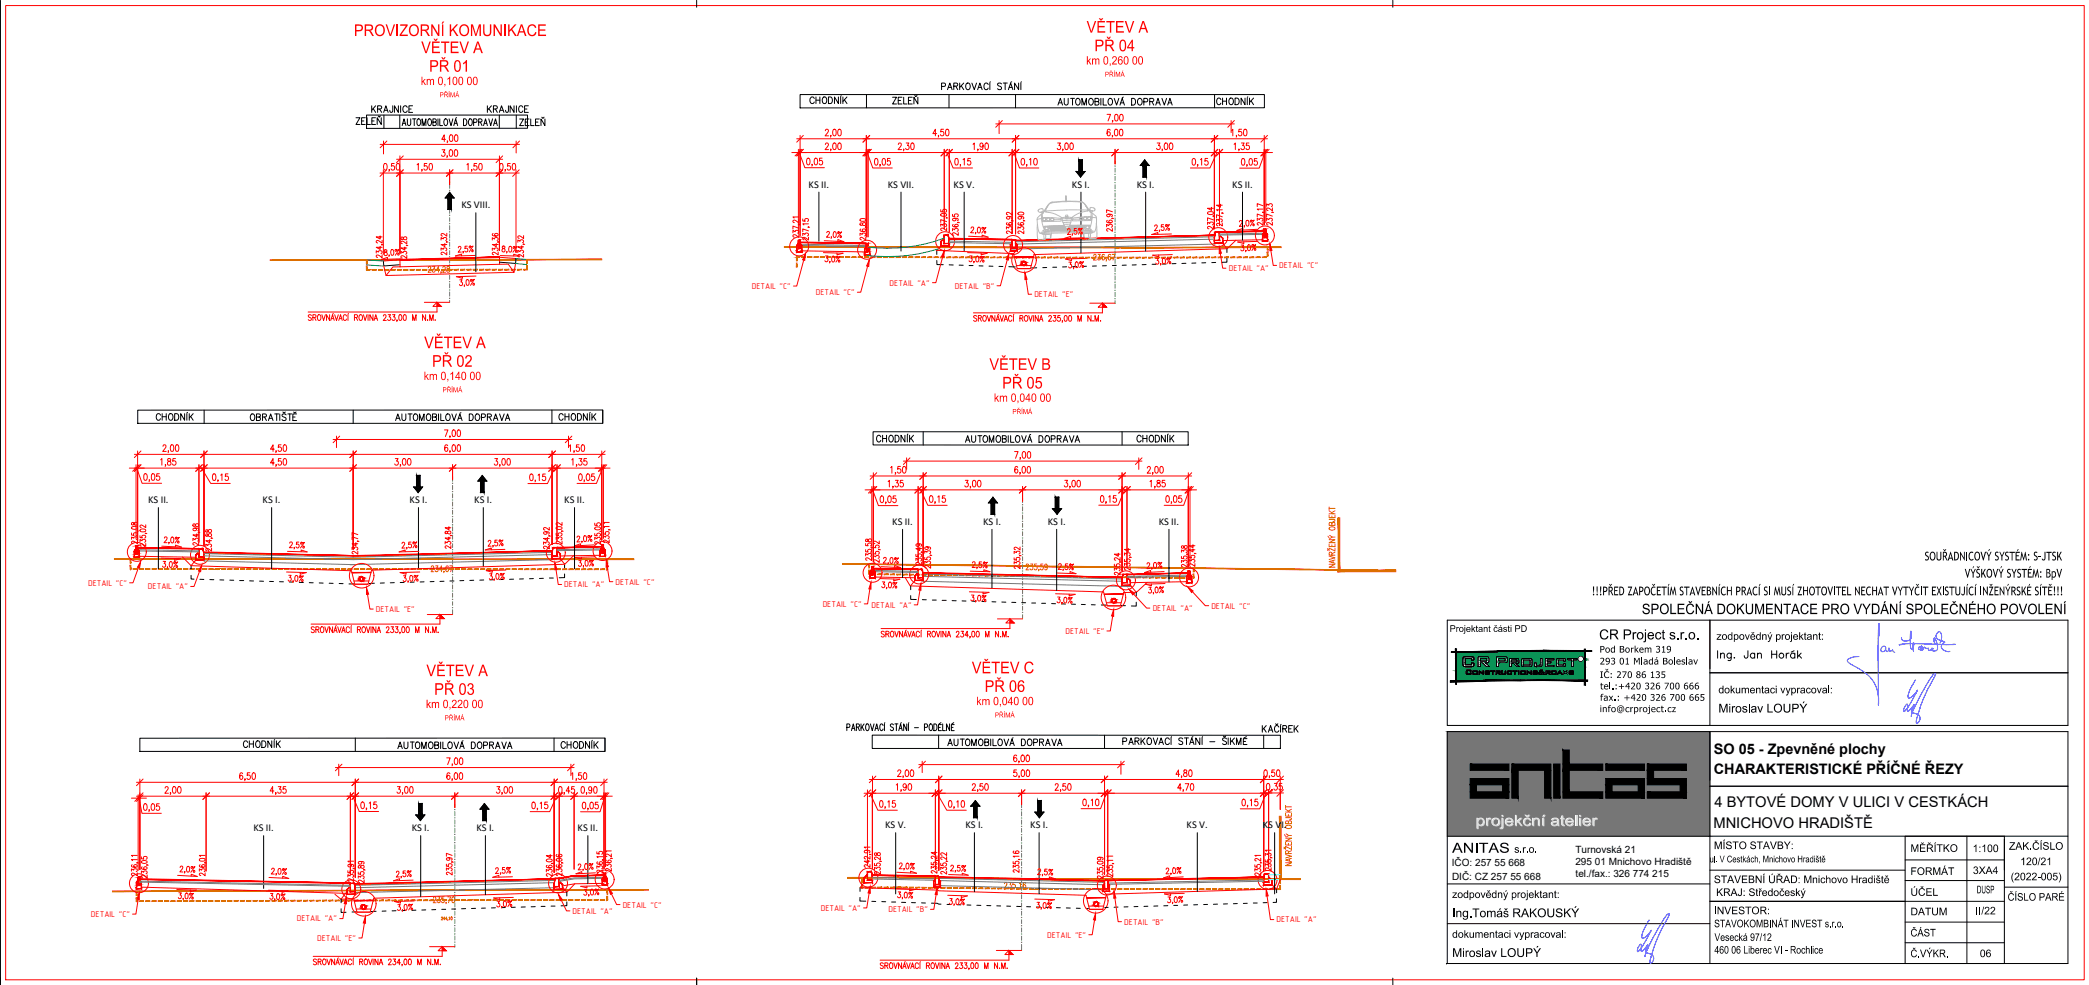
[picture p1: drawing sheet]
<svg xmlns="http://www.w3.org/2000/svg" width="630mm" height="297mm" viewBox="0 0 630 297" stroke-linecap="round" stroke-linejoin="round" font-family="sans-serif">
<defs><g id="words">
<g font-size="5.5" fill="#f00">
<text x="106.7" y="10.9">PROVIZORNÍ KOMUNIKACE</text>
<text x="327.7" y="9.8">VĚTEV A</text>
<text x="127.1" y="16">VĚTEV A</text>
<text x="330.1" y="15.4">PŘ 04</text>
<text x="129.4" y="21.6">PŘ 01</text>
<text x="127.9" y="105">VĚTEV A</text>
<text x="130.3" y="110.6">PŘ 02</text>
<text x="298.4" y="111.5">VĚTEV B</text>
<text x="302.3" y="117.2">PŘ 05</text>
<text x="128.6" y="203.9">VĚTEV A</text>
<text x="293.1" y="203.1">VĚTEV C</text>
<text x="131" y="209.5">PŘ 03</text>
<text x="297" y="208.6">PŘ 06</text>
</g>
<text font-size="5.1" fill="#dadada" x="445" y="248.9">projekční atelier</text>
<text font-size="4.9" x="495.2" y="185.2">SPOLEČNÁ DOKUMENTACE PRO VYDÁNÍ SPOLEČNÉHO POVOLE</text>
<g font-size="4.7">
<text x="482.3" y="192.8">CR Project s.r.o.</text>
<text x="438" y="257.2">ANITAS</text>
</g>
<g font-size="4.4">
<text x="516.9" y="227.5">SO 05 - Zpevněné plochy</text>
<text x="516.9" y="233.5">CHARAKTERISTICKÉ PŘÍČNÉ ŘEZY</text>
<text x="517.1" y="243.5">4 BYTOVÉ DOMY V ULICI V CESTKÁCH</text>
<text x="516.8" y="249.6">MNICHOVO HRADIŠTĚ</text>
</g>
<g font-size="4.2">
<text x="580.5" y="169">SOUŘADNICOVÝ SYSTÉM: S-JTSK</text>
<text x="480.1" y="179.5">!!!PŘED ZAPOČETÍM STAVEBNÍCH PRACÍ SI MUSÍ ZHOTOVITEL NECHAT VYTYČIT EXISTUJÍCÍ INŽENÝRSK</text>
<text x="592.6" y="174.2">VÝŠKOVÝ SYSTÉM: BpV</text>
</g>
<g font-size="4.1">
<text x="518.3" y="214.9">Miroslav LOUPÝ</text>
<text x="438" y="276.6">Ing.Tomáš RAKOUSKÝ</text>
<text x="438" y="288.6">Miroslav LOUPÝ</text>
</g>
<g font-size="3.9" fill="#f00">
<text x="327.6" y="19.5">km 0,260 00</text>
<text x="126.9" y="25.6">km 0,100 00</text>
<text x="127.8" y="114.6">km 0,140 00</text>
<text x="299.8" y="121.1">km 0,040 00</text>
<text x="128.5" y="213.5">km 0,220 00</text>
<text x="294.5" y="212.6">km 0,040 00</text>
</g>
<g font-size="3.6">
<text x="517.7" y="192.9">zodpovědný projektant:</text>
<text x="518.3" y="209.1">dokumentaci vypracoval:</text>
<text x="456.7" y="257.2">s.r.o.</text>
<text x="516.9" y="256.1">MÍSTO STAVBY:</text>
<text x="576.2" y="256.9">MĚŘÍTKO</text>
<text x="595" y="256.9">1:100</text>
<text x="605.9" y="256.3">ZAK.ČÍSLO</text>
<text x="576.2" y="263.8">FORMÁT</text>
<text x="595.1" y="263.6">3XA4</text>
<text x="609.3" y="260.9">120/21</text>
<text x="516.9" y="266.3">STAVEBNÍ ÚŘAD: Mnichovo Hradiště</text>
<text x="596.2" y="269.4">DUSP</text>
<text x="606.4" y="265.5">(2022-005)</text>
<text x="438" y="270.8">zodpovědný projektant:</text>
<text x="516.9" y="275.7">INVESTOR:</text>
<text x="517.6" y="270.2">KRAJ: Středočeský</text>
<text x="576.2" y="270.2">ÚČEL</text>
<text x="576.2" y="276">DATUM</text>
<text x="595.8" y="275.7">II/22</text>
<text x="605.5" y="271.6">ČÍSLO PARÉ</text>
<text x="517" y="279.6">STAVOKOMBINÁT INVEST s.r.o.</text>
<text x="438" y="282.8">dokumentaci vypracoval:</text>
<text x="517.1" y="287.6">460 06 Liberec VI - Rochlice</text>
<text x="517.1" y="283.7">Vesecká 97/12</text>
<text x="576.2" y="282.4">ČÁST</text>
<text x="576.2" y="288.7">Č.VÝKR.</text>
<text x="597.1" y="288.7">06</text>
</g>
<g font-size="3.3">
<text x="482.4" y="196.8">Pod Borkem 319</text>
<text x="482.5" y="200.4">293 01 Mladá Boleslav</text>
<text x="482.5" y="204.5">IČ: 270 86 135</text>
<text x="482.6" y="207.9">tel.:+420 326 700 666</text>
<text x="482.5" y="214.7">info@crproject.cz</text>
<text x="482.6" y="211.3">fax.: +420 326 700 665</text>
</g>
<g font-size="3.2">
<text x="243.9" y="56.6">KS II.</text>
<text x="267.8" y="56.6">KS VII.</text>
<text x="287.6" y="56.6">KS V.</text>
<text x="323.3" y="56.6">KS I.</text>
<text x="342.8" y="56.6">KS I.</text>
<text x="371.7" y="56.6">KS II.</text>
<text x="139.2" y="62.9">KS VIII.</text>
<text x="44.7" y="151.8">KS II.</text>
<text x="79.2" y="151.8">KS I.</text>
<text x="123.5" y="151.8">KS I.</text>
<text x="143.1" y="151.8">KS I.</text>
<text x="170.2" y="151.8">KS II.</text>
<text x="269.1" y="158.4">KS II.</text>
<text x="296.5" y="158.4">KS I.</text>
<text x="316" y="158.4">KS I.</text>
<text x="349.5" y="158.4">KS II.</text>
<text x="76.4" y="250.7">KS II.</text>
<text x="124.2" y="250.7">KS I.</text>
<text x="143.7" y="250.7">KS I.</text>
<text x="174.2" y="250.7">KS II.</text>
<text x="267" y="249.8">KS V.</text>
<text x="291.2" y="249.8">KS I.</text>
<text x="310.7" y="249.8">KS I.</text>
<text x="357.9" y="249.8">KS V.</text>
<text x="380.9" y="249.8">KS VI.</text>
</g>
<g font-size="3.1">
<text x="437.2" y="190.6">Projektant části PD</text>
<text x="515.6" y="260">ul. V Cestkách, Mnichovo Hradiště</text>
</g>
<g font-size="3">
<text x="475.2" y="257.2">Turnovská 21</text>
<text x="437.9" y="261.2">IČO: 257 55 668</text>
<text x="475.2" y="260.8">295 01 Mnichovo Hradiště</text>
<text x="438" y="265.4">DIČ: CZ 257 55 668</text>
<text x="475.2" y="264.4">tel./fax.: 326 774 215</text>
</g>
<g font-size="2.7" fill="#f00">
<text x="370.6" y="81.8">DETAIL &quot;A&quot;</text>
<text x="385.8" y="80.9">DETAIL &quot;C&quot;</text>
<text x="226.8" y="87.2">DETAIL &quot;C&quot;</text>
<text x="246.1" y="89">DETAIL &quot;C&quot;</text>
<text x="268.3" y="86.1">DETAIL &quot;A&quot;</text>
<text x="288" y="87.1">DETAIL &quot;B&quot;</text>
<text x="312" y="89.6">DETAIL &quot;E&quot;</text>
<text x="26.6" y="176.6">DETAIL &quot;C&quot;</text>
<text x="44.6" y="177.7">DETAIL &quot;A&quot;</text>
<text x="170.2" y="177.1">DETAIL &quot;A&quot;</text>
<text x="185.7" y="176.3">DETAIL &quot;C&quot;</text>
<text x="113.4" y="184.6">DETAIL &quot;E&quot;</text>
<text x="248.1" y="183">DETAIL &quot;C&quot;</text>
<text x="262.9" y="183.3">DETAIL &quot;A&quot;</text>
<text x="347.7" y="184.3">DETAIL &quot;A&quot;</text>
<text x="365.4" y="183.5">DETAIL &quot;C&quot;</text>
<text x="321.3" y="191.2">DETAIL &quot;E&quot;</text>
<text x="172.7" y="275.6">DETAIL &quot;A&quot;</text>
<text x="187.8" y="273.7">DETAIL &quot;C&quot;</text>
<text x="247.5" y="274.7">DETAIL &quot;A&quot;</text>
<text x="267.9" y="275.1">DETAIL &quot;B&quot;</text>
<text x="27.4" y="276.5">DETAIL &quot;C&quot;</text>
<text x="89.5" y="277.9">DETAIL &quot;A&quot;</text>
<text x="339.1" y="278.8">DETAIL &quot;B&quot;</text>
<text x="385" y="278.2">DETAIL &quot;A&quot;</text>
<text x="95.6" y="283.7">DETAIL &quot;E&quot;</text>
<text x="315.9" y="282.8">DETAIL &quot;E&quot;</text>
</g>
<g font-size="2.3" fill="#f00">
<text x="333.3" y="23.1">PŘÍMÁ</text>
<text x="132.6" y="29.3">PŘÍMÁ</text>
<text x="133.4" y="118.3">PŘÍMÁ</text>
<text x="305.4" y="124.9">PŘÍMÁ</text>
<text x="134.1" y="217.2">PŘÍMÁ</text>
<text x="300.1" y="216.4">PŘÍMÁ</text>
</g>
</g></defs>
<!-- layer: OSY -->
<g fill="none" stroke="#58ba48" stroke-width=".3">
<path d="M135.6 51.2v.6M135.6 53.1v1.2M135.6 55.6v1.2M135.6 58.1v1.2M336.3 48.5v.9M336.3 50.7v1.2M336.3 53.2v1.2M336.3 55.7v1.2M336.3 58.2v1.2M135.6 60.6v1.2M135.6 63.1v1.2M135.6 65.6v1.2"/>
<path d="M135.6 68.1v1.2M135.6 70.6v1.2M135.6 73.1v1.2M135.6 75.6v1.2M135.6 78v1.3M336.3 60.7v1.2M336.3 63.2v1.2M336.3 65.7v1.2M336.3 68.2v1.3M336.3 70.7v1.3M336.3 73.2v1.3M336.3 75.7v1.2"/>
<path d="M336.3 78.2v1.2M135.6 80.5v1.3M135.6 83v1.3M135.6 85.5v1.3M135.6 88v1.3M135.6 90.6v.6M336.3 80.7v1.2M336.3 83.2v1.2M336.3 85.7v1.2M336.3 88.2v1.2M336.3 90.7v.9M136.5 143.7v1.4"/>
<path d="M136.5 146.4v1.2M136.5 148.9v1.2M136.5 151.4v1.2M136.5 153.9v1.2M136.5 156.4v1.2M136.5 158.9v1.2M136.5 161.4v1.2M136.5 163.9v1.2M136.5 166.4v1.2M136.5 168.9v1.2M136.5 171.4v1.2M136.5 173.9v1.2"/>
<path d="M136.5 176.4v1.2M136.5 178.9v1.2M136.5 181.4v1.2M136.5 183.9v1.4"/>
</g>
<g fill="#58ba48" stroke="#58ba48" stroke-width=".3">
<path d="M136.5 180.7v.1z"/>
<path d="M136.4 178.3h.2z"/>
<path d="M136.4 173.3h.2z"/>
<path d="M136.4 170.8h.2z"/>
<path d="M136.5 168.2v.1z"/>
<path d="M136.4 165.8h.2z"/>
<path d="M136.4 163.3h.2z"/>
<path d="M136.4 160.8h.2z"/>
<path d="M136.4 158.3h.2z"/>
<path d="M136.4 153.3h.2z"/>
<path d="M136.4 150.8h.2z"/>
<path d="M135.6 79.9v.1z"/>
<path d="M135.5 72.4h.2z"/>
<path d="M135.5 62.4h.2z"/>
<path d="M336.2 82.6h.2z"/>
<path d="M336.2 72.5h.2z"/>
<path d="M336.2 55.1h.2z"/>
<circle cx="136.5" cy="175.7" r=".07"/>
<circle cx="136.5" cy="155.8" r=".07"/>
<circle cx="136.5" cy="148.2" r=".07"/>
<circle cx="136.5" cy="145.7" r=".07"/>
<circle cx="135.6" cy="89.9" r=".07"/>
<circle cx="135.6" cy="87.4" r=".07"/>
<circle cx="135.6" cy="84.9" r=".07"/>
<circle cx="135.6" cy="82.4" r=".07"/>
<circle cx="135.6" cy="77.4" r=".07"/>
<circle cx="135.6" cy="74.9" r=".07"/>
<circle cx="135.6" cy="69.9" r=".07"/>
<circle cx="135.6" cy="67.4" r=".07"/>
<circle cx="135.6" cy="64.9" r=".07"/>
<circle cx="135.6" cy="57.4" r=".07"/>
<circle cx="135.6" cy="54.9" r=".07"/>
<circle cx="135.6" cy="52.4" r=".07"/>
<circle cx="336.3" cy="90.1" r=".07"/>
<circle cx="336.3" cy="87.6" r=".07"/>
<circle cx="336.3" cy="85.1" r=".07"/>
<circle cx="336.3" cy="80" r=".07"/>
<circle cx="336.3" cy="77.5" r=".07"/>
<circle cx="336.3" cy="75" r=".07"/>
<circle cx="336.3" cy="70" r=".07"/>
<circle cx="336.3" cy="65" r=".07"/>
<circle cx="336.3" cy="62.5" r=".07"/>
<circle cx="336.3" cy="60" r=".07"/>
<circle cx="336.3" cy="57.5" r=".07"/>
<circle cx="336.3" cy="52.6" r=".07"/>
<circle cx="336.3" cy="50.1" r=".07"/>
</g>
<g fill="#dd6e00" stroke="#dd6e00" stroke-width=".3">
<path d="M34.5 168.5v.2l31.3-.2zM34.5 168.7l31.3-.2v.2zM65.8 168.5v.2l70.7-.1zM65.8 168.7l70.7-.1v.1zM136.5 168.6v.1l54.7-.1zM136.5 168.7l54.7-.1v.2z"/>
<path d="M39.3 168.6l.2 1.2v-1.2zM39.3 168.6l.2 1.2h-.2z"/>
<path d="M39.3 170.5l.2 1.1v-1.1zM39.3 170.5l.2 1.1h-.2z"/>
<path d="M39.4 171.5v.2zM39.5 171.5l-.1 .2z"/>
<path d="M40.1 171.5v.2l1.3-.2zM40.1 171.7l1.3-.2v.2z"/>
<path d="M42.1 171.5v.2l1.2-.2zM42.1 171.7l1.2-.2v.2z"/>
<path d="M44 171.5v.2l1.2-.2zM44 171.7l1.2-.2v.2z"/>
<path d="M45.9 171.5v.2l1.2-.2zM45.9 171.7l1.2-.2v.2z"/>
<path d="M47.8 171.5v.2l1.2-.2zM47.8 171.7l1.2-.2v.2z"/>
<path d="M49.7 171.5v.2l1.2-.2zM49.7 171.7l1.2-.2v.2z"/>
<path d="M51.6 171.5v.2l1.2-.2zM51.6 171.7l1.2-.2v.2z"/>
<path d="M53.5 171.5v.2l1.3-.2zM53.5 171.7l1.3-.2v.2z"/>
<path d="M55.4 171.5v.2l1.3-.2zM55.4 171.7l1.3-.2v.2z"/>
<path d="M57.3 171.5v.2l1.3-.2zM57.3 171.7l1.3-.2v.2z"/>
<path d="M59.2 171.5v.2l1.3-.2zM59.2 171.7l1.3-.2v.2z"/>
<path d="M61.1 171.5v.2l1.3-.2zM61.1 171.7l1.3-.2v.2z"/>
<path d="M63 171.5v.2l1.3-.2zM63 171.7l1.3-.2v.2z"/>
<path d="M64.9 171.5v.2l.9-.2zM64.9 171.7l.9-.2v.2zM65.8 171.5v.2l.4-.2zM65.8 171.7l.4-.2v.2z"/>
<path d="M66.8 171.5v.2l1.3-.2zM66.8 171.7l1.3-.2v.2z"/>
<path d="M68.7 171.5v.2l1.3-.2zM68.7 171.7l1.3-.2v.2z"/>
<path d="M70.6 171.5v.2l1.3-.2zM70.6 171.7l1.3-.2v.2z"/>
<path d="M72.5 171.5v.2l1.3-.2zM72.5 171.7l1.3-.2v.2z"/>
<path d="M74.4 171.5v.2l1.3-.2zM74.4 171.7l1.3-.2v.2z"/>
<path d="M76.3 171.5v.2l1.3-.2zM76.3 171.7l1.3-.2v.2z"/>
<path d="M78.2 171.5v.2l1.3-.2zM78.2 171.7l1.3-.2v.2z"/>
<path d="M80.2 171.5v.2l1.2-.2zM80.2 171.7l1.2-.2v.2z"/>
<path d="M82.1 171.5v.2l1.2-.2zM82.1 171.7l1.2-.2v.2z"/>
<path d="M84 171.5v.2l1.2-.2zM84 171.7l1.2-.2v.2z"/>
<path d="M85.9 171.5v.2l1.2-.2zM85.9 171.7l1.2-.2v.2z"/>
<path d="M87.8 171.5v.2l1.2-.2zM87.8 171.7l1.2-.2v.2z"/>
<path d="M89.7 171.5v.2l1.2-.2zM89.7 171.7l1.2-.2v.2z"/>
<path d="M91.6 171.5v.2l1.3-.2zM91.6 171.7l1.3-.2v.2z"/>
<path d="M93.5 171.5v.2l1.3-.2zM93.5 171.7l1.3-.2v.2z"/>
<path d="M95.4 171.5v.2l1.3-.2zM95.4 171.7l1.3-.2v.2z"/>
<path d="M97.3 171.5v.2l1.3-.2zM97.3 171.7l1.3-.2v.2z"/>
<path d="M99.2 171.5v.2l1.3-.2zM99.2 171.7l1.3-.2v.2z"/>
<path d="M101.1 171.5v.2l1.3-.2zM101.1 171.7l1.3-.2v.2z"/>
<path d="M103 171.5v.2l1.3-.2zM103 171.7l1.3-.2v.2z"/>
<path d="M104.9 171.5v.2l1.3-.2zM104.9 171.7l1.3-.2v.2z"/>
<path d="M106.8 171.5v.2l1.3-.2zM106.8 171.7l1.3-.2v.2z"/>
<path d="M108.7 171.5v.2l1.3-.2zM108.7 171.7l1.3-.2v.2z"/>
<path d="M110.6 171.5v.2l1.3-.2zM110.6 171.7l1.3-.2v.2z"/>
<path d="M112.5 171.5v.2l1.3-.2zM112.5 171.7l1.3-.2v.2z"/>
<path d="M114.4 171.5v.2l1.3-.2zM114.4 171.7l1.3-.2v.2z"/>
<path d="M116.3 171.5v.2l1.3-.2zM116.3 171.7l1.3-.2v.2z"/>
<path d="M118.3 171.5v.2l1.2-.2zM118.3 171.7l1.2-.2v.2z"/>
<path d="M120.2 171.5v.2l1.2-.2zM120.2 171.7l1.2-.2v.2z"/>
<path d="M122.1 171.5v.2l1.2-.2zM122.1 171.7l1.2-.2v.2z"/>
<path d="M124 171.5v.2l1.2-.2zM124 171.7l1.2-.2v.2z"/>
<path d="M125.9 171.5v.2l1.2-.2zM125.9 171.7l1.2-.2v.2z"/>
<path d="M127.8 171.5v.2l1.2-.2zM127.8 171.7l1.2-.2v.2z"/>
<path d="M129.7 171.5v.2l1.3-.2zM129.7 171.7l1.3-.2v.2z"/>
<path d="M131.6 171.5v.2l1.3-.2zM131.6 171.7l1.3-.2v.2z"/>
<path d="M133.5 171.5v.2l1.3-.2zM133.5 171.7l1.3-.2v.2z"/>
<path d="M135.4 171.5v.2l1.1-.2zM135.4 171.7l1.1-.2v.2zM136.5 171.5v.2l.2-.2zM136.7 171.5l-.2 .2z"/>
<path d="M137.3 171.5v.2l1.3-.2zM137.3 171.7l1.3-.2v.2z"/>
<path d="M139.2 171.5v.2l1.3-.1zM139.2 171.7l1.3-.1v.1z"/>
<path d="M141.1 171.6v.1l1.3-.1zM141.1 171.7l1.3-.1v.1z"/>
<path d="M143 171.6v.1l1.3-.1zM143 171.7l1.3-.1v.1z"/>
<path d="M144.9 171.6v.1l1.3-.1zM144.9 171.7l1.3-.1v.1z"/>
<path d="M146.8 171.6v.1l1.3-.1zM146.8 171.7l1.3-.1v.1z"/>
<path d="M148.7 171.6v.1l1.3-.1zM148.7 171.7l1.3-.1v.1z"/>
<path d="M150.6 171.6v.1l1.3-.1zM150.6 171.7l1.3-.1v.1z"/>
<path d="M152.5 171.6v.1l1.3-.1zM152.5 171.7l1.3-.1v.1z"/>
<path d="M154.4 171.6v.1l1.3-.1zM154.4 171.7l1.3-.1v.1z"/>
<path d="M156.4 171.6v.1l1.2-.1zM156.4 171.7l1.2-.1v.2z"/>
<path d="M158.3 171.6v.2l1.2-.2zM158.3 171.8l1.2-.2v.2z"/>
<path d="M160.2 171.6v.2l1.2-.2zM160.2 171.8l1.2-.2v.2z"/>
<path d="M162.1 171.6v.2l1.2-.2zM162.1 171.8l1.2-.2v.2z"/>
<path d="M164 171.6v.2l1.2-.2zM164 171.8l1.2-.2v.2z"/>
<path d="M165.9 171.6v.2l1.2-.2zM165.9 171.8l1.2-.2v.2z"/>
<path d="M167.8 171.6v.2l1.3-.2zM167.8 171.8l1.3-.2v.2z"/>
<path d="M169.7 171.6v.2l1.3-.2zM169.7 171.8l1.3-.2v.2z"/>
<path d="M171.6 171.6v.2l1.3-.2zM171.6 171.8l1.3-.2v.2z"/>
<path d="M173.5 171.6v.2l1.3-.2zM173.5 171.8l1.3-.2v.2z"/>
<path d="M175.4 171.6v.2l1.3-.2zM175.4 171.8l1.3-.2v.2z"/>
<path d="M177.3 171.6v.2l1.3-.2zM177.3 171.8l1.3-.2v.2z"/>
<path d="M179.2 171.6v.2l1.3-.2zM179.2 171.8l1.3-.2v.2z"/>
<path d="M181.1 171.6v.2l1.3-.2zM181.1 171.8l1.3-.2v.2z"/>
<path d="M183 171.6v.2zM183.1 171.6l-.1 .2z"/>
<path d="M183.1 170.5v1.2h.2zM183.1 170.5h.2v1.2z"/>
<path d="M183.1 168.7v1.2h.2zM183.1 168.7h.2v1.2z"/>
<path d="M236.6 74.4v.2h99.7zM236.6 74.6h99.7v.2zM336.3 74.6v.2l2-.2zM336.3 74.8l2-.2v.2zM338.3 74.6v.2l48.1-.3zM338.3 74.8l48.1-.3v.2z"/>
<path d="M240.3 77.4v.2l.8-.2zM240.3 77.6l.8-.2v.2z"/>
<path d="M241.7 77.4v.2l1.3-.2zM241.7 77.6l1.3-.2v.2z"/>
<path d="M243.6 77.4v.2l1.3-.2zM243.6 77.6l1.3-.2v.2z"/>
<path d="M245.5 77.4v.2l1.3-.2zM245.5 77.6l1.3-.2v.2z"/>
<path d="M247.4 77.4v.2l1.3-.2zM247.4 77.6l1.3-.2v.2z"/>
<path d="M249.3 77.4v.2l1.3-.2zM249.3 77.6l1.3-.2v.2z"/>
<path d="M251.2 77.4v.2l1.3-.2zM251.2 77.6l1.3-.2v.2z"/>
<path d="M253.1 77.4v.2l1.3-.2zM253.1 77.6l1.3-.2v.2z"/>
<path d="M255 77.4v.2l1.3-.1zM255 77.6l1.3-.1v.1z"/>
<path d="M256.9 77.5v.1l1.3-.1zM256.9 77.6l1.3-.1v.1z"/>
<path d="M258.8 77.5v.1l1.3-.1zM258.8 77.6l1.3-.1v.1z"/>
<path d="M260.7 77.5v.1l1.3-.1zM260.7 77.6l1.3-.1v.2z"/>
<path d="M262.7 77.5v.2l1.2-.2zM262.7 77.7l1.2-.2v.2z"/>
<path d="M264.6 77.5v.2l1.2-.2zM264.6 77.7l1.2-.2v.2z"/>
<path d="M266.5 77.5v.2l1.2-.2zM266.5 77.7l1.2-.2v.2z"/>
<path d="M268.4 77.5v.2l1.2-.2zM268.4 77.7l1.2-.2v.2z"/>
<path d="M270.3 77.5v.2l1.2-.2zM270.3 77.7l1.2-.2v.2z"/>
<path d="M272.2 77.5v.2l1.2-.2zM272.2 77.7l1.2-.2v.2z"/>
<path d="M274.1 77.5v.2l1.3-.2zM274.1 77.7l1.3-.2v.2z"/>
<path d="M276 77.5v.2l1.3-.2zM276 77.7l1.3-.2v.2z"/>
<path d="M277.9 77.5v.2l1.3-.2zM277.9 77.7l1.3-.2v.2z"/>
<path d="M279.8 77.5v.2l1.3-.2zM279.8 77.7l1.3-.2v.2z"/>
<path d="M281.7 77.5v.2l1.3-.2zM281.7 77.7l1.3-.2v.2z"/>
<path d="M283.6 77.5v.2l1.3-.2zM283.6 77.7l1.3-.2v.2z"/>
<path d="M285.5 77.5v.2l1.3-.2zM285.5 77.7l1.3-.2v.2z"/>
<path d="M287.4 77.5v.2l1.3-.2zM287.4 77.7l1.3-.2v.2z"/>
<path d="M289.3 77.5v.2l1.3-.2zM289.3 77.7l1.3-.2v.2z"/>
<path d="M291.2 77.5v.2l1.3-.2zM291.2 77.7l1.3-.2v.2z"/>
<path d="M293.1 77.5v.2l1.3-.2zM293.1 77.7l1.3-.2v.2z"/>
<path d="M295 77.5v.2l1.3-.2zM295 77.7l1.3-.2v.2z"/>
<path d="M296.9 77.5v.2l1.3-.2zM296.9 77.7l1.3-.2v.2z"/>
<path d="M298.8 77.5v.2l1.3-.2zM298.8 77.7l1.3-.2v.2z"/>
<path d="M300.8 77.5l-.1 .2 1.3-.2zM300.7 77.7l1.3-.2v.2z"/>
<path d="M302.6 77.5v.2l1.3-.2zM302.6 77.7l1.3-.2v.2z"/>
<path d="M304.5 77.5v.3l1.3-.3zM304.5 77.8l1.3-.3v.3z"/>
<path d="M306.4 77.5v.3l1.3-.3zM306.4 77.8l1.3-.3v.3z"/>
<path d="M308.3 77.5v.3l1.3-.3zM308.3 77.8l1.3-.3v.3z"/>
<path d="M310.2 77.5v.3l1.3-.3zM310.2 77.8l1.3-.3v.3z"/>
<path d="M312.1 77.5v.3l1.3-.3zM312.1 77.8l1.3-.3v.3z"/>
<path d="M314 77.5v.3l1.3-.3zM314 77.8l1.3-.3v.3z"/>
<path d="M315.9 77.5v.3l1.3-.3zM315.9 77.8l1.3-.3v.3z"/>
<path d="M317.9 77.5v.3l1.2-.3zM317.9 77.8l1.2-.3v.3z"/>
<path d="M319.8 77.5v.3l1.2-.2zM319.8 77.8l1.2-.2v.2z"/>
<path d="M321.7 77.6v.2l1.2-.2zM321.7 77.8l1.2-.2v.2z"/>
<path d="M323.6 77.6v.2l1.2-.2zM323.6 77.8l1.2-.2v.2z"/>
<path d="M325.5 77.6v.2l1.2-.2zM325.5 77.8l1.2-.2v.2z"/>
<path d="M327.4 77.6v.2l1.2-.2zM327.4 77.8l1.2-.2v.2z"/>
<path d="M329.3 77.6v.2l1.3-.2zM329.3 77.8l1.3-.2v.2z"/>
<path d="M331.2 77.6v.2l1.3-.2zM331.2 77.8l1.3-.2v.2z"/>
<path d="M333.1 77.6v.2l1.3-.2zM333.1 77.8l1.3-.2v.2z"/>
<path d="M335 77.6v.2l1.3-.2zM335 77.8l1.3-.2v.2z"/>
<path d="M336.9 77.6v.2l1.3-.2zM336.9 77.8l1.3-.2v.2z"/>
<path d="M338.8 77.6v.2l1.3-.2zM338.8 77.8l1.3-.2v.2z"/>
<path d="M340.7 77.6v.2l1.3-.2zM340.7 77.8l1.3-.2v.2z"/>
<path d="M342.6 77.6v.2l1.3-.2zM342.6 77.8l1.3-.2v.2z"/>
<path d="M344.5 77.6v.2l1.3-.2zM344.5 77.8l1.3-.2v.2z"/>
<path d="M346.4 77.6v.2l1.3-.2zM346.4 77.8l1.3-.2v.2z"/>
<path d="M348.3 77.6v.2l1.3-.2zM348.3 77.8l1.3-.2v.2z"/>
<path d="M350.2 77.6v.2l1.3-.2zM350.2 77.8l1.3-.2v.2z"/>
<path d="M352.1 77.5v.3l1.3-.3zM352.1 77.8l1.3-.3v.3z"/>
<path d="M354 77.5v.3l1.3-.3zM354 77.8l1.3-.3v.3z"/>
<path d="M356 77.5v.3l1.2-.3zM356 77.8l1.2-.3v.3z"/>
<path d="M357.9 77.5v.3l1.2-.3zM357.9 77.8l1.2-.3v.3z"/>
<path d="M359.8 77.5v.3l1.2-.3zM359.8 77.8l1.2-.3v.3z"/>
<path d="M361.7 77.5v.3l1.2-.3zM361.7 77.8l1.2-.3v.3z"/>
<path d="M363.6 77.5v.2l1.2-.2zM363.6 77.7l1.2-.2v.2z"/>
<path d="M365.5 77.5v.2l1.2-.2zM365.5 77.7l1.2-.2v.2z"/>
<path d="M367.4 77.5v.2l1.3-.2zM367.4 77.7l1.3-.2v.2z"/>
<path d="M369.3 77.5v.2l1.3-.2zM369.3 77.7l1.3-.2v.2z"/>
<path d="M371.2 77.5v.2l1.3-.2zM371.2 77.7l1.3-.2v.2z"/>
<path d="M373.1 77.5v.2l1.3-.2zM373.1 77.7l1.3-.2v.2z"/>
<path d="M375 77.5v.2l1.3-.2zM375 77.7l1.3-.2v.2z"/>
<path d="M376.9 77.5v.2l1.3-.2zM376.9 77.7l1.3-.2v.2z"/>
<path d="M378.8 77.5v.2l1.3-.2zM378.8 77.7l1.3-.2v.2z"/>
<path d="M380.7 77.5v.2l1.3-.2zM380.7 77.7l1.3-.2v.2z"/>
<path d="M382.2 76v1.2h.2zM382.2 76h.2v1.2z"/>
<path d="M382.2 74.6v.7h.2zM382.2 74.6h.2v.7z"/>
<path d="M81.5 78.3v.3l54.1-.3zM81.5 78.6l54.1-.3v.1zM135.6 78.3v.1l45.9-.2zM135.6 78.4l45.9-.2v.1z"/>
<path d="M110.6 81.3v.2l1-.2zM110.6 81.5l1-.2v.2z"/>
<path d="M112.2 81.3v.2l1.3-.2zM112.2 81.5l1.3-.2v.2z"/>
<path d="M114.1 81.3v.2l1.3-.2zM114.1 81.5l1.3-.2v.2z"/>
<path d="M116 81.3v.2l1.3-.2zM116 81.5l1.3-.2v.2z"/>
<path d="M118 81.3v.2l1.2-.2zM118 81.5l1.2-.2v.2z"/>
<path d="M119.9 81.3v.2l1.2-.2zM119.9 81.5l1.2-.2v.2z"/>
<path d="M121.8 81.3v.2l1.2-.2zM121.8 81.5l1.2-.2v.2z"/>
<path d="M123.7 81.3v.2l1.2-.2zM123.7 81.5l1.2-.2v.2z"/>
<path d="M125.6 81.3v.2l1.2-.2zM125.6 81.5l1.2-.2v.2z"/>
<path d="M127.5 81.3v.2l1.2-.2zM127.5 81.5l1.2-.2v.2z"/>
<path d="M129.4 81.3v.2l1.3-.2zM129.4 81.5l1.3-.2v.2z"/>
<path d="M131.3 81.3v.2l1.3-.2zM131.3 81.5l1.3-.2v.1z"/>
<path d="M133.2 81.3v.1l1.3-.1zM133.2 81.4l1.3-.1v.1z"/>
<path d="M135.1 81.3v.1l.5-.1zM135.1 81.4l.5-.1v.1zM135.6 81.3v.1l.8-.1zM135.6 81.4l.8-.1v.1z"/>
<path d="M137 81.3v.1l1.3-.2zM137 81.4l1.3-.2v.2z"/>
<path d="M138.9 81.2v.2l1.3-.2zM138.9 81.4l1.3-.2v.2z"/>
<path d="M140.8 81.2v.2l1.3-.2zM140.8 81.4l1.3-.2v.2z"/>
<path d="M142.7 81.2v.2l1.3-.2zM142.7 81.4l1.3-.2v.2z"/>
<path d="M144.6 81.2v.2l1.3-.2zM144.6 81.4l1.3-.2v.2z"/>
<path d="M146.5 81.2v.2l1.3-.2zM146.5 81.4l1.3-.2v.2z"/>
<path d="M148.4 81.2v.2l1.3-.2zM148.4 81.4l1.3-.2v.2z"/>
<path d="M150.3 81.2v.2l1.3-.2zM150.3 81.4l1.3-.2v.2z"/>
<path d="M152.2 81.2v.2l1.3-.2zM152.2 81.4l1.3-.2v.2z"/>
<path d="M154.1 81.2v.2l1.3-.2zM154.1 81.4l1.3-.2v.2z"/>
<path d="M156.1 81.2v.2l1.2-.2zM156.1 81.4l1.2-.2v.2z"/>
<path d="M158 81.2v.2l.9-.2zM158 81.4l.9-.2v.2z"/>
</g>
<!-- layer: KOTY -->
<g fill="none" stroke="#f00" stroke-width=".3">
<path d="M133 75.5v-.7l.7 .4a.49 .49 0 0 1 .7-.5 .49 .49 0 0 1 0 .9M133 72.4v-.7l.7 .3a.5 .5 0 0 1 .8-.4 .5 .5 0 0 1-.1 .9M134.2 73.4v1l-1.2-.7h1.8M134.7 72.9l.4 .2M134.8 76v.9l-1.1-.8a.39 .39 0 0 0-.6 .1 .39 .39 0 0 0 .3 .6M134.8 70.3v.9l-1.1-.7a.41 .41 0 0 0-.6 .1 .41 .41 0 0 0 .3 .6M307 69.1v-.7l.7 .4a.5 .5 0 0 1 .7-.5 .5 .5 0 0 1 .1 .9M307.1 64.2l.9-.2 .7 .2 .1 .3-.3 .3h-1.1l-.3-.1zM307.3 67.2l-.3 .2a1.1 1.1 0 0 0 1.8 .1 .52 .52 0 0 0-.6-.4 .52 .52 0 0 0-.4 .6l.4 .2M307.6 65.3l.4 .2a.49 .49 0 0 1-.4 .6 .49 .49 0 0 1-.5-.6 .88 .88 0 0 1 1-.4 .88 .88 0 0 1 .6 .9h-.2M308.7 66.5l.4 .2M308.8 69.6v.9l-1.1-.8a.39 .39 0 0 0-.6 .1 .39 .39 0 0 0 .3 .6"/>
<path d="M333.8 68.4v-.7l.6 .4a.52 .52 0 0 1 .8-.5 .52 .52 0 0 1 0 .9M334 66.4l-.2 .3a1 1 0 0 0 1.7 0 .52 .52 0 0 0-.6-.3 .52 .52 0 0 0-.4 .6l.4 .2M334.3 64.6l.4 .2a.47 .47 0 0 1-.4 .6 .47 .47 0 0 1-.4-.6l.4-.2a.85 .85 0 0 1 1.2 .5l-.2 .2M335.4 65.8l.4 .1M335.5 68.9v.9l-1.4-.9-.3 .6 .4 .2M335.5 63.9l-1.7-.6v.8M364.2 67.7v-.7l.7 .4a.5 .5 0 0 1 .7-.5 .5 .5 0 0 1 0 .9M364.3 64l1.3-.1 .4 .3a1.02 1.02 0 0 1-1.8 0zM365.4 62.5v.9l-1.2-.6h1.8M365.9 65.1l.4 .2M366 68.2v.9l-1.1-.8a.39 .39 0 0 0-.6 .1 .39 .39 0 0 0 .2 .6h.1M366 66.3l-1.8-.6v.9"/>
<path d="M366.9 66.8v-.7l.7 .3a.52 .52 0 0 1 .7-.4 .52 .52 0 0 1 0 .9M368.1 61.6v.9l-1.2-.6h1.8M368.6 64.2l.4 .1M368.7 67.3v.8l-1.4-.8-.4 .5 .4 .3M368.7 65.4l-1.8-.6v.8M368.7 63.3h-1.8l.4 .3M135.4 158.8v1l-1.1-.6h1.7M165.7 159v.9l-.8-.7a.48 .48 0 0 0-.7-.1 .48 .48 0 0 0-.2 .6l.4 .1M167.8 159l1.4-.1 .3 .4-.3 .3h-1.1l-.3-.1zM169.5 157.6v.8l-1.4-.8-.4 .5 .5 .3M179.4 157.8v.6l.7 .1a.51 .51 0 0 1 .1-.8 .51 .51 0 0 1 .7 .1 .51 .51 0 0 1-.1 .7M179.5 159.1l1.3-.2 .3 .4a.98 .98 0 0 1-1.7 0z"/>
<path d="M134.3 164v-.6l.6 .3a.5 .5 0 0 1 .8-.4 .5 .5 0 0 1 0 .9M134.3 160.3v.6h.5a.6 .6 0 0 1 .5-.8 .6 .6 0 0 1 .7 .6 .65 .65 0 0 1-.8 .3 .65 .65 0 0 1-.4-.7zM135.4 162v.9l-1.1-.7h1.7M135.9 161.4l.4 .2M136 164.5v.9l-1.5-.8-.2 .5 .3 .2M163.9 164.2v-.8l.7 .4a.5 .5 0 0 1 .8-.4 .5 .5 0 0 1-.1 .9M164.5 160.3l.4 .2a.49 .49 0 0 1-.4 .7 .49 .49 0 0 1-.5-.7l1.3-.1 .4 .3-.3 .4M165.1 162.1v.9l-1.2-.6h1.8M165.6 161.6l.4 .1M165.7 164.6v.9l-1.1-.8a.41 .41 0 0 0-.6 .2 .41 .41 0 0 0 .3 .6h.1M167.7 162.7v-.7l.7 .4a.5 .5 0 0 1 .8-.5 .5 .5 0 0 1 0 .9M167.7 160.8v.6l.8 .1a.52 .52 0 0 1 .4-.8 .52 .52 0 0 1 .4 .8h-.1"/>
<path d="M169.4 160.1l.5 .1M169.5 163.2v.9l-1.4-.9-.4 .5 .5 .3M179.4 162.8v-.7l.7 .4a.5 .5 0 0 1 .7-.5 .5 .5 0 0 1 0 .9M179.4 160.9v.6l.7 .1a.5 .5 0 0 1 .1-.7 .5 .5 0 0 1 .7 0 .5 .5 0 0 1-.1 .8M181 160.2l.5 .1M181.1 163.3v.9l-1-.8a.39 .39 0 0 0-.7 .1 .39 .39 0 0 0 .3 .6h.1M94.8 189.3l-.3-.3-.6 .3 .1 .4 .5 .2a.48 .48 0 0 1 .2 .8 .48 .48 0 0 1-.7 0l-.1-.2M95.3 189.9l.8-.1 .1-.6-.9-.2v1.8M95.7 189.9l.5 .9M96.9 189.1l.1-.1a.93 .93 0 0 1 .7 .9 .93 .93 0 0 1-.7 .9 1.18 1.18 0 0 1-.1-1.7zM98 189l.5 1.8 .5-1.8M100.3 189v1.8l-.9-1.8v1.8"/>
<path d="M100.6 190.8l.6-1.8 .5 1.8M100.9 190.2h.6M101.4 188.7l-.2 .1M101.9 189l.5 1.8 .5-1.8M103.1 190.8l.5-1.8 .5 1.8M103.3 190.2h.6M105.4 189.4a.51 .51 0 0 0-.6-.4 .51 .51 0 0 0-.4 .7v.4a.51 .51 0 0 0 .4 .7 .51 .51 0 0 0 .6-.4M105.9 189v1.8M106 188.7l-.1 .1M107.8 189.9l.8-.1 .1-.6-.9-.2v1.8M108.3 189.9l.5 .9M109.4 189.1l.2-.1a.91 .91 0 0 1 .7 .9 .91 .91 0 0 1-.7 .9 1.14 1.14 0 0 1-.2-1.7z"/>
<path d="M110.5 189l.6 1.8 .5-1.8M111.9 189v1.8M113.4 189v1.8l-.9-1.8v1.8M113.7 190.8l.6-1.8 .5 1.8M113.9 190.2h.7M116.5 189.4l.1-.2a.42 .42 0 0 1 .6-.1 .42 .42 0 0 1 .1 .6l-.8 1.1h.9M118 189h.7l-.4 .7a.53 .53 0 0 1 .4 .8 .53 .53 0 0 1-.9-.1M119.3 189h.7l-.4 .7a.53 .53 0 0 1 .5 .8 .53 .53 0 0 1-1-.1M120.7 190.7h-.2h.2l-.2 .4M121.3 189.1l.3-.1a.99 .99 0 0 1 .5 .9 .99 .99 0 0 1-.5 .9l-.4-.4zM122.7 189.1l.2-.1a.99 .99 0 0 1 .6 .9 .99 .99 0 0 1-.6 .9l-.4-.8zM125.3 190.8v-1.8l.6 1.8 .5-1.8v1.8"/>
<path d="M129.3 189v1.8l-1-1.8v1.8M129.9 190.6h.1M130.5 190.8v-1.8l.5 1.8 .5-1.8v1.8M131.5 186.5l1.2-1.2 1.3 1.2zM132.1 190.6v.2zM132.7 185.3v2.9h-38.9"/>
</g>
<g fill="none" stroke="#dd6e00" stroke-width=".3">
<path d="M329.9 77.1v-.2a.41 .41 0 0 1 .6-.1 .41 .41 0 0 1 .1 .6l-.8 1h.9M331.2 76.7h.7l-.4 .7a.49 .49 0 0 1 .4 .7 .49 .49 0 0 1-.8 0M333.1 76.9l-.3-.2a1.06 1.06 0 0 0 0 1.7 .47 .47 0 0 0 .4-.6 .47 .47 0 0 0-.8-.2v.3M333.7 78.3l-.1 .5M335 76.9l-.3-.2a1.03 1.03 0 0 0 0 1.7 .48 .48 0 0 0 .4-.7 .48 .48 0 0 0-.8-.1l-.1 .3M335.4 76.7h.9l-.6 1.7M129.2 80.8l.2-.5 .5 .4-.8 1.4h.9M130.5 80.3h.7l-.4 .7a.5 .5 0 0 1 .4 .8 .5 .5 0 0 1-.8 0M132.6 81.5h-1l.7-1.2v1.8M133.1 82l-.2 .5M133.6 80.8v-.3a.41 .41 0 0 1 .6-.1 .41 .41 0 0 1 .1 .6l-.8 1.1h.9M134.9 80.4v.5a.57 .57 0 0 1 .7 .6 .57 .57 0 0 1-.7 .5 .69 .69 0 0 1-.1-.7 .69 .69 0 0 1 .7-.4v-.5z"/>
<path d="M130.1 171.1v-.3a.41 .41 0 0 1 .6-.1 .41 .41 0 0 1 .1 .6l-.8 1.1h.9M131.4 170.6h.7l-.4 .7a.52 .52 0 0 1 .4 .8 .52 .52 0 0 1-.9 0M133.4 171.8h-.9l.7-1.2v1.8M134 172.3l-.2 .4M135.2 170.9l-.3-.3a1.1 1.1 0 0 0 0 1.8 .52 .52 0 0 0 .4-.6 .52 .52 0 0 0-.7-.4l-.1 .4M135.7 170.6h.8l-.6 1.8"/>
</g>
<!-- layer: KONSTRUKCE -->
<g fill="#f00" stroke="#f00" stroke-width=".3">
<path d="M166.9 165.2h.2z"/>
<path d="M108.8 174h.1z"/>
<path d="M109.1 175.2h.2z"/>
<path d="M108.9 175.2h.2z"/>
<path d="M366.7 70h.1z"/>
<path d="M106.5 167.5v.3l60-1.7zM106.5 167.8l60-1.7v.2z"/>
<path d="M168 166l1.1 1zM168 166.1l1.1 .9zM169 167.1l.1 1.4zM169 167.1l.1 1.4zM166.5 168.5h2.6zM166.6 168.4h2.4l-2.5 .1zM166.5 167.7v.8zM166.5 167.7l.1 .7z"/>
<path d="M168.1 165.1v2.6zM168 165.2l.1 2.5zM166.5 167.7h1.6zM166.5 167.7l1.5-.1zM166.5 166.7v1zM166.5 166.7l.1 .9zM166.7 165.3l-.2 1.4zM166.7 165.3l-.1 1.4z"/>
<path d="M166.8 165.2l.2-.1zM166.8 165.2h.2zM166.8 165.2l-.1 .1zM166.7 165.3h.2z"/>
<path d="M167 165.1h1.1zM167 165.2l1.1-.1z"/>
<path d="M60 166.4l-.9 1.1zM60 166.4l-1 1zM59 167.4l.1 1.4zM59 167.4v1.5zM59.1 168.8l-.1 .1 2.5-.1zM59 168.9h2.6zM61.5 168l.1 .9zM61.5 168l.1 .9z"/>
<path d="M60 165.5l.1 2.5zM60 165.5v2.6zM60 168.1l1.5-.1zM60 168.1h1.6zM61.5 167l.1 1.1zM61.5 167l.1 1.1zM61.2 165.7l.4 1.3zM61.2 165.7l.4 1.3z"/>
<path d="M61.2 165.6v.1zM61.2 165.6v.1zM61.1 165.5v.1zM61.1 165.5v.1z"/>
<path d="M60.1 165.6l1-.1zM60 165.5h1.1z"/>
<path d="M61.5 166.7l45 1.1v-.3zM61.5 166.4l45 1.1-45-.8z"/>
<path d="M108.9 174h.2zM108.9 174h.2z"/>
<path d="M108.9 174h.3zM108.8 174h.4z"/>
<path d="M108.8 174h.5zM108.8 174h.5z"/>
<path d="M109 174h.3zM109 174h.3z"/>
<path d="M108.8 174h.2zM108.8 174h.2z"/>
<path d="M108.8 174h.1zM108.8 174h.2z"/>
<path d="M109.1 174h.2zM109.1 174h.2z"/>
<path d="M109.1 174l.3 .1zM109.1 174l.3 .1z"/>
<path d="M109.3 174.1h.1zM109.3 174.1h.1z"/>
<path d="M109.5 174.3l.1 .1zM109.5 174.3l.1 .1z"/>
<path d="M109.6 174.5l.1 .1zM109.6 174.5l.1 .1z"/>
<path d="M108.6 175.1h.2zM108.6 175.1h.2z"/>
<path d="M108.7 175.1l.2 .1zM108.7 175.1l.2 .1z"/>
<path d="M109.1 175.2h.2zM109 175.2h.3z"/>
<path d="M108.8 175.2h.2zM108.8 175.2h.2z"/>
<path d="M108.8 175.2h.5zM108.8 175.2h.4z"/>
<path d="M108.8 175.2h.4zM108.8 175.2h.3z"/>
<path d="M168 165.3l13.5-.3v-.2zM168 165l13.5-.2-13.5 .5z"/>
<path d="M182 165l.6 .9zM182 165.1l.6 .8zM182.5 165.9l.1 1.9zM182.5 165.9l.1 1.9zM180.9 167.8h1.7zM180.9 167.8h1.6zM180.9 165.9v1.9zM180.9 165.9l.2 1.9zM181.5 165l-.6 .9zM181.5 165l-.4 .9z"/>
<path d="M182 164.3v2.5zM182 164.3v2.5zM181.5 166.8h.5zM181.5 166.7h.5z"/>
<path d="M181.5 164.2v2.6zM181.5 164.2v2.6zM181.5 164.2h.5zM181.5 164.3l.5-.1z"/>
<path d="M306.3 72.4v.2l60-1.7zM306.3 72.6l60-1.7v.2z"/>
<path d="M367.8 70.9l1 1zM367.8 70.9l1 1zM368.7 71.9l.1 1.4zM368.7 71.9l.1 1.4zM366.2 73.3h2.6zM366.2 73.3h2.5zM366.2 72.5v.8zM366.2 72.5l.1 .8z"/>
<path d="M367.7 70l.1 2.5v-2.5zM367.7 70l.1 2.5zM366.2 72.5h1.6zM366.2 72.5h1.5zM366.2 71.5v1zM366.2 71.5l.1 1zM366.5 70.2l-.2 1.3zM366.5 70.2l-.2 1.3z"/>
<path d="M366.6 70h.1zM366.6 70h.1zM366.6 70l-.1 .2zM366.5 70.2l.2-.1z"/>
<path d="M366.7 70h1.1zM366.7 70h1.1z"/>
<circle cx="61" cy="165.5" r=".07"/>
</g>
<path d="M366.3 71.4l-60 1.5M366.3 72.1l-60 1.5M366.5 73.6l-61.2 1.5M61.5 169.1l46 1.2M166.5 166.6l-60 1.4-45-1.1M166.5 167.2l-60 1.6-45-1.2M166.7 168.8l-61.1 1.5M181.1 165.8l-13.1 .3M181.3 165.5l-13.3 .3" fill="none" stroke="#767676" stroke-width=".3"/>
<!-- layer: CR_POPIS -->
<g fill="none" stroke="#000" stroke-width=".3">
<path d="M325.4 48.2h1v3.5h.9l-1.4 1.7-1.3-1.7h.8zM326 57.9v18.5M345.2 48.2l1.4 1.7h-.8v3.5h-1.1v-3.5h-.8zM345.5 57.9v17.9M41.5 123.7l140.3-.1v4.1h-140.3zM106.5 123.7v4M119.3 126.8l.7-2 .7 2M119.6 126.1h.9M121.2 124.8v1.5l.5 .5 .6-.3 .1-1.7M123.1 124.8h1.2M123.7 124.8v2M125 124.9a.99 .99 0 0 1 1.1 .7 .99 .99 0 0 1-.6 1.2 1.06 1.06 0 0 1-.9-.8 1.06 1.06 0 0 1 .4-1.1z"/>
<path d="M126.5 126.8v-2l.7 2 .7-2v2M128.9 124.9a.99 .99 0 0 1 1.1 .7 .99 .99 0 0 1-.6 1.2 1.06 1.06 0 0 1-.9-.8 1.06 1.06 0 0 1 .4-1.1zM130.4 125.8l1.1-.1 .1-.7-1.2-.2v2l1.2-.2 .1-.5-.5-.3M132.3 124.8v2M132.9 124.8v2h1.1M134.8 124.9a.99 .99 0 0 1 1.1 .7 .99 .99 0 0 1-.6 1.2 1.06 1.06 0 0 1-.9-.8 1.06 1.06 0 0 1 .4-1.1zM136.3 124.8l.7 2 .6-2M138 126.8l.7-2 .7 2M138.3 126.1h.8M139 124.4l-.3 .2M141.5 124.8a1.01 1.01 0 0 1 1.2 1 1.01 1.01 0 0 1-1.2 1zM143.7 124.9a.92 .92 0 0 1 1 .9 .92 .92 0 0 1-1 .9l-.4-.6z"/>
<path d="M145.2 125.9l1-.1 .1-.8-1.1-.2v2M147 125.8l1-.1 .2-.5-.4-.4h-.8v2M147.6 125.8l.6 1M148.8 126.8l.7-2 .7 2M149.1 126.1h.8M150.7 124.8l.7 2 .7-2M152.4 126.8l.7-2 .7 2M152.7 126.1h.8M166.5 123.6v4.1M169.9 125.2a.65 .65 0 0 0-.8-.5 .65 .65 0 0 0-.5 .8v.5a.65 .65 0 0 0 .5 .7 .65 .65 0 0 0 .8-.4M170.4 124.7v2M170.4 125.7h1.2"/>
<path d="M171.6 124.7v2M172.4 125l.4-.3a1 1 0 0 1 .9 1 1 1 0 0 1-.9 1l-.5-.7zM174.2 124.7a1.01 1.01 0 0 1 1.2 1 1.01 1.01 0 0 1-1.2 1zM177.1 124.7v2l-1.1-2v2M177.9 124.7v2M178 124.4l-.1 .1M178.5 124.7v2M179 125.6l.7 1.1M179.7 124.7l-1.2 1.4M181.8 123.6v4.1M125.6 143.4h1.1v3.5h.7l-1.3 1.6-1.3-1.6h.8zM126.2 153.1v18.4"/>
<path d="M145.5 143.4l1.3 1.7h-.8v3.4h-1.1v-3.4h-.7zM145.8 153.1v17.8"/>
</g>
<path d="M372.8 72.5l-2.7 2.5-1.3-1.6M107 176.2h4M173 167.6l-2.7 2.6-1.3-1.7M180.8 167.5l.2 .3M181 167.8h.1M181 167.5l-12 .2M182.8 167.4l-.3 .4" fill="none" stroke="#f00" stroke-width=".3"/>
<!-- layer: CR_KOTY -->
<g fill="none" stroke="#f00" stroke-width=".3">
<path d="M300.3 37.4h72M301.3 36.4v3.9M333.9 34.5h1.1l-.8 2M334.8 39.3l-.4-.3a1.17 1.17 0 0 0 0 2 .55 .55 0 0 0 .6-.6 .55 .55 0 0 0-.5-.5 .55 .55 0 0 0-.6 .4M335.6 36.4h-.1h.1l-.1 .5M336.4 39.1l.3-.1a1.36 1.36 0 0 1 0 2l-.5-.4-.1-.8zM336.4 34.6l.2-.1a1.09 1.09 0 0 1 .7 1 1.09 1.09 0 0 1-.7 1 1.56 1.56 0 0 1-.2-1.9zM337.8 39.1h.7l.1 .3v1.2l-.4 .4-.4-.1-.1-.3zM337.9 34.6l.2-.1a1.09 1.09 0 0 1 .7 1 1.09 1.09 0 0 1-.7 1l-.4-.9zM371.3 36.4v3.6M303.3 46h65.5M305.3 45v25.3"/>
<path d="M305.3 41.9h62M305.8 46l1.7 4.7h5.8M306.3 40.8v29.7M308.2 47.9l.2-.1a1.09 1.09 0 0 1 .7 1 1.09 1.09 0 0 1-.7 1l-.5-.9zM309.7 49.7h-.1h.1l-.1 .5M310.5 48.2l.4-.4v2M312 47.9l.2-.1a1.09 1.09 0 0 1 .7 1 1.09 1.09 0 0 1-.7 1l-.4-.9zM319 43.1h.8l-.4 .8a.59 .59 0 0 1 .5 .9 .59 .59 0 0 1-1-.1M320.6 45h-.2h.2l-.2 .5M321.4 43.2l.2-.1a1.09 1.09 0 0 1 .6 1 1.09 1.09 0 0 1-.6 1 1.56 1.56 0 0 1-.2-1.9zM322.9 43.2l.2-.1a1.09 1.09 0 0 1 .6 1 1.09 1.09 0 0 1-.6 1 1.56 1.56 0 0 1-.2-1.9zM335.6 40.9h-.2h.2l-.2 .4"/>
<path d="M336.3 45v4.4M349 43.1h.9l-.5 .8a.6 .6 0 0 1 .5 .9 .6 .6 0 0 1-1.1-.1M350.6 45h-.2h.2l-.2 .5M351.4 43.2l.2-.1a1.09 1.09 0 0 1 .6 1 1.09 1.09 0 0 1-.6 1l-.5-.8zM352.9 43.2l.2-.1a1.09 1.09 0 0 1 .7 1 1.09 1.09 0 0 1-.7 1l-.4-.8zM359.8 47.9l.2-.1a1.12 1.12 0 0 1 .6 1 1.12 1.12 0 0 1-.6 1 1.58 1.58 0 0 1-.2-1.9zM361.3 49.7h-.2h.2l-.2 .5M362 48.2l.4-.4v2M364.3 47.8h-.8l-.1 .9a.6 .6 0 0 1 .9 0 .6 .6 0 0 1-.1 .9 .6 .6 0 0 1-.9-.2M366.3 40.8v28.2M367 46l-2.1 4.7h-5.9M367.8 45v23"/>
<path d="M82.7 139.6h-1.1l.8-1.3v2M84.8 138.3h-.8l-.1 .8a.6 .6 0 0 1 .9 0 .6 .6 0 0 1-.1 .9 .6 .6 0 0 1-.8-.1M85.6 138.4l.2-.1a1.09 1.09 0 0 1 .7 1 1.09 1.09 0 0 1-.7 1 1.56 1.56 0 0 1-.2-1.9zM100.5 132.5h72M101.5 131.5v3.5M105.5 137h62M106.5 136v29.6M119.2 138.3h.9l-.5 .8a.59 .59 0 0 1 .5 .9 .59 .59 0 0 1-1-.1M121.6 138.4l.2-.1a1.09 1.09 0 0 1 .7 1 1.09 1.09 0 0 1-.7 1l-.5-.9zM123.1 138.4l.2-.1a1.09 1.09 0 0 1 .7 1 1.09 1.09 0 0 1-.7 1l-.4-.9zM134 129.7h1.1l-.8 1.9M135 134.4l-.5-.3a1.22 1.22 0 0 0 .1 2 .59 .59 0 0 0 .5-.7 .59 .59 0 0 0-.8-.4l-.2 .5"/>
<path d="M135.8 136l-.1-.1v.6M135.8 131.6l-.1-.2v.6M136.5 134.2h.7l.1 .3v1.2l-.4 .4-.4-.1-.1-.3zM136.5 129.7h.7l.1 .3v1.3l-.4 .3h-.4l-.1-.3zM138.1 134.2h.6l.1 .3v1.2l-.4 .4-.3-.1-.2-.3zM138.1 129.7h.6l.1 .3v1.3l-.4 .3h-.3l-.2-.3zM149.2 138.3h.8l-.4 .8a.58 .58 0 0 1 .5 .8 .58 .58 0 0 1-1 0M151.6 138.4h.6l.1 .3v1.2l-.4 .4-.3-.1-.2-.3zM153.1 138.4h.6l.2 .3v1.2l-.4 .4-.4-.1-.1-.3zM166.5 136v28.2M171.5 131.5v3.5M60.5 141.2h108.5"/>
<path d="M61.5 140.2v24.3M83.3 140.2h-.1h.1l-.1 .5M120.8 140.2h-.1h.1l-.1 .5M136.5 140.2v4.4M150.8 140.2l-.1 .5M160 143l.4-.1a1.36 1.36 0 0 1 0 2l-.6-.3-.1-.8zM161.5 144.9h-.2h.2l-.2 .4M162.3 143.3l.4-.4v2M164.5 142.9h-.8l-.1 .9a.59 .59 0 0 1 .9 0 .59 .59 0 0 1-.1 .9 .59 .59 0 0 1-.9-.1M167.3 141.2l-2.2 4.6h-5.9M168 140.2v22.9"/>
</g>
<!-- layer: 0 -->
<g fill="none" stroke="#f00" stroke-width=".3">
<path d="M302.3 36.4l-2 2M372.3 36.4l-2 2M306.3 45l-2 2M307.3 45l-2 2M307.3 40.8l-2 2.1M337.3 45l-2 2M367.3 45l-2 2M367.3 40.8l-2 2.1M368.8 45l-2 2M102.5 131.5l-2 2M107.5 136l-2 2M167.5 136l-2 2"/>
<path d="M172.5 131.5l-2 2M62.5 140.2l-2 1.9M107.5 140.2l-2 1.9M137.5 140.2l-2 1.9M167.5 140.2l-2 1.9M169 140.2l-2 1.9"/>
</g>
<!-- layer: POPIS -->
<g fill="none" stroke="#f00" stroke-width=".3">
<path d="M309.5 84.3l.6 4.5 1.1-.1M60.2 172.3l-1.7 4.6h-1"/>
<circle cx="285.1" cy="72.7" r="2.86"/>
<circle cx="367.4" cy="71.5" r="2.86"/>
<circle cx="60.3" cy="167.3" r="2.86"/>
<circle cx="109.1" cy="173.6" r="3.7"/>
<circle cx="167.6" cy="166.7" r="2.86"/>
<circle cx="181.7" cy="166.2" r="2.86"/>
</g>
<g fill="#f00" stroke="#f00" stroke-width=".3">
<path d="M60.8 170.4l-.3 2-.6-.2z"/>
<path d="M309.1 82.3l.7 1.9-.7 .1z"/>
</g>
<!-- layer: CR_POPIS -->
<g fill="#000" stroke="#000" stroke-width=".3">
<path d="M324.5 51.7h.2zM324.6 51.7h2.7l-1.4 1.7zM325.3 51.7h.2zM326.4 48.1v.2zM344.6 49.9h.2zM345.2 48.2h.1zM345.2 48.2l1.4 1.7h-2.7zM346.5 49.9h.1zM124.7 146.9h.2zM124.8 146.9h2.6l-1.3 1.6zM125.5 143.4h.2zM126.6 146.9h.2z"/>
<path d="M126.6 143.4h.2zM145.5 143.4l1.3 1.7h-2.6zM146.7 145.1h.2z"/>
<path d="M325.4 48.2l1 3.5v-3.5zM325.4 48.2l1 3.5h-1z"/>
<path d="M344.7 49.9l1.1 3.5v-3.5zM344.7 49.9l1.1 3.5h-1.1z"/>
<path d="M125.6 143.4l1.1 3.5v-3.5zM125.6 143.4l1.1 3.5h-1.1z"/>
<path d="M144.9 145.1l1.1 3.4v-3.4zM144.9 145.1l1.1 3.4h-1.1z"/>
<circle cx="325.4" cy="48.2" r=".07"/>
<circle cx="325.9" cy="53.4" r=".07"/>
<circle cx="326.4" cy="51.7" r=".07"/>
<circle cx="345.8" cy="53.4" r=".07"/>
<circle cx="345.8" cy="49.9" r=".07"/>
<circle cx="125.6" cy="146.9" r=".07"/>
<circle cx="126.1" cy="148.5" r=".07"/>
<circle cx="144.9" cy="145.1" r=".07"/>
<circle cx="146" cy="148.5" r=".07"/>
<circle cx="146" cy="145.1" r=".07"/>
</g>
<g fill="none" stroke="#000" stroke-width=".3">
<path d="M339.7 80h-1.2M342.7 79.9h-1.2M345.7 79.8h-1.2M347.5 79.7h1.2M350.5 79.6h1.2M354.7 79.5h-1.2M357.7 79.4h-1.2M360.7 79.3l-1.2 .1M363.7 79.2l-1.2 .1M366.7 79.1l-1.2 .1M370 77.9v1.2h-1.5M370 75v1.1"/>
<path d="M312.7 80.8h-1.6M315.7 80.7h-1.2M317.5 80.6h1.2M321.7 80.5h-1.2M324.7 80.4h-1.2M327.7 80.3h-1.2M330.7 80.2h-1.2M333.7 80.1l-1.2 .1M336.7 80l-1.2 .1M57.6 173.5v1.1l.9 .1M57.6 170.6v1.1M60.3 174.7h1.2"/>
<path d="M63.3 174.8h1.2M66.3 174.9h1.2M69.3 174.9l1.2 .1M72.3 175.1h1.2M75.3 175.2h1.2M78.3 175.2l1.2 .1M81.3 175.3l1.2 .1M84.3 175.4l1.2 .1M87.3 175.5h1.2M90.3 175.6l1.2 .1M93.3 175.7l1.2 .1M96.3 175.8h1.2"/>
<path d="M99.3 175.9h1.2M102.3 176h1.2M105.3 176.1h1.4M112.9 175.9l-1.6 .1M115.9 175.8h-1.2M118.9 175.7l-1.2 .1M121.9 175.6l-1.2 .1M124.9 175.5l-1.2 .1M127.9 175.5h-1.2M130.9 175.4h-1.2M133.9 175.3h-1.2M135.7 175.2h1.2"/>
<path d="M139.9 175.1h-1.2M142.9 175h-1.2M145.9 174.9h-1.2M148.9 174.8l-1.2 .1M151.9 174.7l-1.2 .1M154.9 174.7h-1.2M157.9 174.6h-1.2M160.9 174.5h-1.2M163.9 174.4h-1.2M165.7 174.3h1.2M170.3 173.1v1.1h-1.6M170.3 170.2v1.1"/>
</g>
<!-- layer: KONSTRUKCE -->
<g fill="none" stroke="#f00" stroke-width=".3">
<path d="M370.1 75l-58.3 1.8M59 168.9l-1.4 1.7 48.4 1.5M61.5 167.1l.1 2.1M170.3 170.2l-58.2 1.7"/>
<circle cx="109" cy="174.6" r=".57"/>
</g>
<g fill="none" stroke="#f00" stroke-width=".3">
<path d="M86.4 172.5l6 .2-1.9 .5v-.6M86.7 166.3l5.9 .1-1.8-.6v.6M87.1 173.5h.7l-.4 .6a.52 .52 0 0 1 .4 .8 .52 .52 0 0 1-.9 0M87.4 163.8l.1-.3 .4-.1 .3 .5-.9 1.3h.9M88.4 175.2h-.1h.1l-.1 .4M88.8 165.1l-.1 .5M89.2 173.6h.1a1.07 1.07 0 0 1 .1 1.7l-.4-.4zM90.1 163.5h-.6l-.1 .7a.51 .51 0 0 1 .7 .1 .51 .51 0 0 1-.1 .7 .51 .51 0 0 1-.7-.1M90.6 173.6l.1 .3-.3 .3-.1-.4 .2-.2 .7 .2 .3-.2-1.3 1.7M91 163.5l.1 .4-.3 .2-.2-.3 .3-.3 .9 .1-1.2 1.7M91.4 164.8l.4 .1v.3l-.3 .1zM106.8 175.2h4.5"/>
<path d="M112.1 171.9l-1.1 4.3h-4l-1-4.1M121.3 163.9v-.2a.42 .42 0 0 1 .6-.1 .42 .42 0 0 1 .1 .6l-.8 1.1h.9M121.7 173.6h.7l-.4 .7a.52 .52 0 0 1 .5 .7 .52 .52 0 0 1-.9 0M122.7 165.2v.4M123.1 175.2l-.1 .5M123.8 173.6h.1a.95 .95 0 0 1 .6 .8 .95 .95 0 0 1-.5 .9l-.4-.7zM124 163.5h-.7l-.1 .7a.52 .52 0 0 1 .8 0 .52 .52 0 0 1 0 .8 .52 .52 0 0 1-.8-.1M124.9 163.4l.1 .4-.4 .2-.1-.3 .2-.3 .7 .2 .3-.2-1.1 1.8M125.2 173.5l.2 .3-.4 .3-.1-.3 .2-.3 .6 .1 .4-.1-1.2 1.7M126.3 166.3l-5.9 .1 1.8-.6v.6M126.6 172.5l-5.9 .2 1.8 .5v-.6M147.2 163.4l.2-.3 .4-.2 .3 .4-.9 1.4h.9"/>
<path d="M147.7 173h.7l-.4 .7a.52 .52 0 0 1 .5 .7 .52 .52 0 0 1-.9 .1M148.7 164.6l-.1 .4M149.1 174.7l-.1 .4M149.7 173h.2a.95 .95 0 0 1 .6 .8 .95 .95 0 0 1-.5 .9l-.3-.3-.2-.7zM150 162.9h-.7l-.1 .7a.52 .52 0 0 1 .8 .1 .52 .52 0 0 1 0 .7 .52 .52 0 0 1-.8-.1M150.8 162.8l.2 .4-.4 .2-.1-.3 .2-.3 .4 .2 .6-.2-1.1 1.8M151.2 172.9l.2 .4-.4 .2-.1-.3 .2-.3 .6 .2 .4-.2-1.2 1.8M151.7 174.1l.4 .1-.2 .5-.2-.2zM152.3 165.7l-5.9 .1 1.8-.5v.5M152.6 171.9l-5.9 .2 1.8 .5v-.6M174 162.1l.3-.4 .6 .3-.9 1.4h.9M174.6 169.1l.7-.1-.4 .7a.52 .52 0 0 1 .5 .8 .52 .52 0 0 1-.9 0"/>
<path d="M175.6 163.3h-.2h.2l-.2 .4M176 170.7l-.1 .4M176.2 161.7l.2-.1a1 1 0 0 1 0 1.8l-.4-.8zM176.6 169.1l.2-.1a.95 .95 0 0 1 .6 .8 .95 .95 0 0 1-.5 .9h-.2l-.2-.7zM177.6 161.5l.1 .5-.3 .1-.1-.3 .2-.3 .7 .2 .3-.2-1.2 1.8M178.1 168.9l.1 .4-.3 .2-.1-.3 .1-.3 .5 .2 .6-.2-1.2 1.8M178.2 162.8h.3l-.1 .5-.3-.2zM179.2 164.3l-5.9 .3 1.8-.6v.5M179.5 167.9l-6 .2 1.9 .5v-.6"/>
<circle cx="91.2" cy="175.1" r=".29"/>
<circle cx="125.5" cy="164.9" r=".29"/>
<circle cx="125.9" cy="174.9" r=".29"/>
<circle cx="151.5" cy="164.3" r=".29"/>
<circle cx="178.8" cy="170.4" r=".29"/>
</g>
<!-- layer: OBJEKTY -->
<path d="M128.9 185.3h7.6" fill="none" stroke="#f00" stroke-width=".3"/>
<!-- layer: KOTY -->
<path d="M132.7 185.3l1.3 1.2zM132.7 185.3l1.3 1.2h-1.3z" fill="#f00" stroke="#f00" stroke-width=".3"/>
<path d="M106.1 172.7l5.8-.1zM106.1 172.6h5.8z" fill="#f00" stroke="#f00" stroke-width=".3"/>
<!-- layer: PREDMETY -->
<g fill="none" stroke="#bababa" stroke-width=".3">
<path d="M312.9 67.7v4.1M312.9 71.8l.4 .5M314.1 64.5a7.1 7.1 0 0 0 1.3 5M314.2 62.9l.3 .2M314.3 62.9l-.3 .1a.57 .57 0 0 0-.9 .3 .57 .57 0 0 0 .5 .7l1.2-.3M314.3 63.9l.3 .3M314.5 64.3l-1.6 1.4-.1 .5M314.5 64h-.5M314.6 63.1v.6M314.6 63.7l.2 .1M314.8 68.5l.1-.2 5.7-.2 .9 1 .5 .1 1-1.2h5.6l.2 .2 .1-.2-5.9-.1-.7 .8a.45 .45 0 0 1-.5 .3 .45 .45 0 0 1-.4-.3l-.8-.7-5.5 .2-.3 .1v.2M314.9 70.7l.2 1.5"/>
<path d="M315 69.2l-.5 .4 1.8 .1M315.3 70.6l.1 1.3-.3 .3-1.8 .1M315.5 63.7v.2M316 68.2l.5 .6-.4 .6M316.5 68.4l.1 .1M316.6 68.3h.1M316.6 68.5h.1M316.6 68.5l-.1 .1M316.6 68.3l-.1 .1M316.6 68.8h.1M316.7 69h.1M316.7 68.3l.1 .1"/>
<path d="M316.7 68.5l.1 .2M316.7 68.8l.1 .1M316.8 68.2l-.1 .1M316.8 69v.1M316.8 68.4h.1M316.8 68.7h.1M316.8 68.9h.1M316.8 69.1h.2M316.8 69.1v.1M316.8 68.9v.1M316.8 68.7l-.1 .1M316.8 68.4l-.1 .1"/>
<path d="M316.9 70.7v1.1M316.9 69.4h.1M316.9 68.4l.1 .1M316.9 68.7h.1M316.9 68.9l.1 .1M317 70.8l-.2 1.1-1.4 .1M317 68.2v.1M317 69.1v.1M317 69.4h.1M317 61.2l-1.2 1.2-.5 1 .1 .3-.1-.3 .7-1.3M317 68.3h.1M317 68.5h.1"/>
<path d="M317 68.7h.1M317 69h.2M317 69.2h.2M317 69.2v.2M317 69v.1M317 68.7l-.1 .2M317 68.5l-.1 .2M317 68.3l-.1 .1M317.1 68.3l.1 .1M317.1 68.5l.1 .1M317.1 68.7l.1 .2M317.2 70.3l-.2 .3-.5 .1h-1.9l-.4-.3"/>
<path d="M317.2 68.2l-.1 .1M317.2 69v.1M317.2 69.2v.2M317.2 68.4h.1M317.2 68.6h.1M317.2 68.9h.2M317.2 69.1h.2M317.2 69.4h.2M317.2 69.4h.1M317.2 69.1v.1M317.2 68.9v.1M317.2 68.6l-.1 .1"/>
<path d="M317.2 68.4l-.1 .1M317.3 68.4l.1 .1M317.3 68.6l.1 .1M317.4 68.2v.1M317.4 68.9v.1M317.4 69.1v.1M317.4 69.4h.1M317.4 68.5h.2M317.4 68.7h.2M317.4 69h.2M317.4 69.2h.2M317.4 69.2v.2"/>
<path d="M317.4 69v.1M317.4 68.7v.2M317.4 68.5l-.1 .1M317.4 68.3l-.1 .1M317.6 68.2l-.2 .1M317.6 68.2v.2M317.6 68.5v.1M317.6 68.7v.2M317.6 68.2h.1M317.6 69v.1M317.6 69.2v.2M317.6 68.4h.2"/>
<path d="M317.6 68.6h.2M317.6 68.9h.2M317.6 69.1h.2M317.6 69.4h.1M317.6 69.1v.1M317.6 68.9v.1M317.6 68.6v.1M317.6 68.4v.1M317.8 68.4l.1 .1M317.8 68.6l.1 .1M317.8 69.3l-.2 .1M317.8 68.2h.1"/>
<path d="M317.8 68.9l.1 .1M317.8 69.1l.1 .1M317.8 69.3l.1 .1M317.9 68.2h.1M317.9 68.5h.1M317.9 68.7h.1M317.9 69h.1M317.9 69.2l-.1 .1M317.9 69l-.1 .1M317.9 68.7l-.1 .2M317.9 68.5l-.1 .1M317.9 68.2l-.1 .2"/>
<path d="M318 68.2l.1 .2M318 68.5l.1 .1M318 68.7l.1 .2M318 69.2h-.1M318 68.1v.1M318 69l.1 .1M318 69.2l.1 .1M318.1 68.4h.1M318.1 68.6h.1M318.1 68.9h.1M318.1 69.1h.1M318.1 69.1l-.1 .1"/>
<path d="M318.1 68.9l-.1 .1M318.1 68.6l-.1 .1M318.1 68.4l-.1 .1M318.1 69.3h.1M318.1 69.3v.1M318.2 68.4l.1 .1M318.2 68.6l.1 .1M318.2 68.1l.1 .1M318.2 68.9h.1M318.2 69.1l.1 .1M318.2 69.3l.1 .1M318.3 68.2h.1"/>
<path d="M318.3 68.5h.1M318.3 68.7h.1M318.3 68.9h.1M318.3 69.2h.1M318.3 69.2l-.1 .1M318.3 68.9l-.1 .2M318.3 68.7l-.1 .2M318.3 68.5l-.1 .1M318.3 68.2l-.1 .2M318.4 68.2l.1 .2M318.4 68.5l.1 .1M318.4 68.1v.1"/>
<path d="M318.4 68.7l.1 .1M318.4 68.9l.1 .2M318.4 69.2l.1 .1M318.5 68.4h.1M318.5 68.6h.1M318.5 68.8h.2M318.5 69.1h.2M318.5 69.1l-.1 .1M318.5 68.6l-.1 .1M318.5 68.8l-.1 .1M318.5 68.4l-.1 .1M318.5 69.3h.2"/>
<path d="M318.5 69.3v.1M318.6 68.4l.1 .1M318.6 68.6l.1 .1M318.7 68.1v.1M318.7 68.8v.1M318.7 69.1v.1M318.7 69.3v.1M318.7 68.2h.1M318.7 68.5h.1M318.7 68.7h.2M318.7 68.9h.2M318.7 68.9v.2"/>
<path d="M318.7 68.7v.1M318.7 68.5l-.1 .1M318.7 68.2l-.1 .2M318.7 69.2h.2M318.7 69.2v.1M318.8 68.2l.1 .2M318.8 68.5l.1 .1M318.9 68.1l-.1 .1M318.9 68.7v.1M318.9 68.9v.2M318.9 69.2l.1 .1M318.9 68.4h.1"/>
<path d="M318.9 68.6h.2M318.9 68.8h.2M318.9 69.1h.2M318.9 69.1v.1M318.9 68.8v.1M318.9 68.6v.1M318.9 68.4l-.1 .1M319 69.3h.1M319 69.3l-.1 .1M319 68.4h.1M319.1 68.1v.1M319.1 68.6v.1"/>
<path d="M319.1 68.8v.1M319.1 69.1l.1 .1M319.1 69.3v.1M319.1 68.2h.1M319.1 68.4h.1M319.1 68.7h.2M319.1 68.9h.2M319.1 68.9v.2M319.1 68.4v.2M319.1 68.7v.1M319.1 68.2l-.1 .2M319.2 69.2h.1"/>
<path d="M319.2 69.2l-.1 .1M319.2 68.2l.1 .1M319.2 68.4l.1 .2M319.3 68.1l-.1 .1M319.3 68.7v.1M319.3 68.9l.1 .2M319.3 69.2l.1 .1M319.3 68.3h.2M319.3 68.6h.2M319.3 68.8h.2M319.3 68.8v.1M319.3 68.6v.1"/>
<path d="M319.3 68.3l-.1 .1M319.4 69.1h.1M319.4 69.3h.1M319.4 69.3l-.1 .1M319.4 69.1l-.1 .1M319.5 68.3v.1M319.5 68.1v.1M319.5 68.6v.1M319.5 68.8v.1M319.5 69.1l.1 .1M319.5 69.3v.1M319.5 68.2h.2"/>
<path d="M319.5 68.4h.2M319.5 68.7h.2M319.5 68.9h.2M319.5 68.9v.2M319.5 68.7v.1M319.5 68.4v.2M319.5 68.2v.1M319.6 69.2l-.1 .1M319.7 68.2l.1 .1M319.7 69.2h-.1M319.7 68.1v.1M319.7 68.4l.1 .2"/>
<path d="M319.7 68.7l.1 .1M319.7 68.9l.1 .2M319.7 69.2l.1 .1M319.8 68.3h.1M319.8 68.6h.1M319.8 68.8h.1M319.8 68.8l-.1 .1M319.8 68.3l-.1 .1M319.8 68.6l-.1 .1M319.8 69.3h.1M319.8 69.1l-.1 .1M319.9 68.3l.1 .1"/>
<path d="M319.9 69l-.1 .1M319.9 68.1l.1 .1M319.9 68.6l.1 .1M319.9 68.8l.1 .1M319.9 69l.1 .2M319.9 69.3h.1M320 68.2h.1M320 68.4h.1M320 68.7h.1M320 68.9l-.1 .1M320 68.7l-.1 .1M320 68.4l-.1 .2"/>
<path d="M320 68.2l-.1 .1M320 69.2h.1M320 69.2l-.1 .1M320.1 66.2l-2.2 .1M320.1 68.2l.1 .1M320.1 68.9h-.1M320.1 68.4l.1 .2M320.1 68.7l.1 .1M320.1 68.9l.1 .1M320.1 69.2l.1 .1M320.2 68.3h.2M320.2 68.6h.2"/>
<path d="M320.2 68.8l-.1 .1M320.2 68.6l-.1 .1M320.2 68.3l-.1 .1M320.2 68.1l-.1 .1M320.2 69h.2M320.2 69.3h.2M320.2 69.3h.1M320.2 69l-.1 .2M320.3 65.7a11.6 11.6 0 0 0-5.3-1.9v-.4l-.6 1.1 .1 1.2 5.8 .2M320.4 68.8h-.2M320.4 68.3v.1M320.4 68.6v.1"/>
<path d="M320.4 68.8v.1M320.4 69v.2M320.4 69.3h.1M320.4 68.2l.9 1.1-4.3 .1-.4-.5v-.7M320.4 68.2h.1M320.4 68.4h.2M320.4 68.7h.2M320.4 68.7v.1M320.4 68.4v.2M320.4 68.2v.1M320.4 68.9h.2M320.4 69.2h.2"/>
<path d="M320.4 69.2v.1M320.4 68.9v.1M320.6 68.4v.1M320.6 68.7v.1M320.6 68.9v.1M320.6 69.2v.1M320.6 68.5h.1M320.6 68.8h.2M320.6 68.8v.1M320.6 68.5v.2M320.6 68.4h.1M320.6 69h.2"/>
<path d="M320.6 69.3h.2M320.6 69.3h.1M320.6 69v.2M320.8 68.8l.1 .1M320.8 69l.1 .2M320.8 69.3h.1M320.8 68.7h.1M320.8 68.7v.1M320.9 68.9h.1M320.9 69.2h.1M320.9 69.2l-.1 .1M320.9 68.9l-.1 .1"/>
<path d="M321 69.2h.2M321 68.9h.1M321 68.9l.1 .1M321.1 69h.1M321.1 69l-.1 .2M321.2 68.2h1.3M321.5 60.6v-1.6l.1 1.6M321.5 65.9l-1.1 .1M321.6 64.8l-.2 .7-.9 .1-.1 .4a3.4 3.4 0 0 0 1.4 2.9l.2-.1a4.9 4.9 0 0 0 1.1-3.1l-1-.2M321.6 60.6l3 .1a2.7 2.7 0 0 1 3.1 1.5l.7 .9M321.6 60.6l-2.9 .3a3 3 0 0 0-3.4 2.2l-.3 .3M321.7 63.3l-6.3 .4"/>
<path d="M321.7 65.6h.1M321.7 63.3l6.3 .1M321.7 65.3v.6M321.9 64.8l.2 .7M321.9 65.4v.2M321.9 65.6v.3M321.9 65.6h.1M322 65.7v.2M322.3 69.2h.2M322.5 69.2v.1M322.5 69l.1 .1M322.6 69.1h.1"/>
<path d="M322.6 69.1l-.1 .1M322.6 68.9h.1M322.7 68.9l.1 .1M322.7 69.1l.1 .1M322.7 68.7h.1M322.8 68.7h.1M322.8 69h.1M322.8 69.2h.1M322.8 69.2v.1M322.8 69l-.1 .1M322.8 68.7l-.1 .2M322.8 67.6h-1.9"/>
<path d="M322.9 68.5l.1 .1M322.9 68.7l.1 .2M322.9 69l.1 .1M323 68.4h.1M323 68.6h.1M323 68.9h.1M323 69.1h.1M323 69.1l-.1 .1M323 68.9l-.1 .1M323 68.6l-.1 .1M323 67l-2.4 .1M323.1 68.4l.1 .1"/>
<path d="M323.1 68.6l.1 .1M323.1 68.9l.1 .1M323.1 69.1l.1 .1M323.1 66.4l-2.7 .1M323.1 68.2h.2M323.1 68.2h.1M323.1 68.2v.2M323.2 65.6a17.4 17.4 0 0 1 5.2-2.2v-.3l.7 1.1-.1 1.1-5.8 .5M323.2 68.5h.1M323.2 68.7h.1M323.2 69h.1M323.2 69.2h.1"/>
<path d="M323.2 69l-.1 .1M323.2 68.7l-.1 .2M323.2 68.5l-.1 .1M323.2 65.9h-1.2M323.3 68.2l.1 .2M323.3 68l.1 .1M323.3 68.5l.1 .1M323.3 68.7l.1 .2M323.3 69l.1 .1M323.3 69.2h.1M323.4 68.1h.1M323.4 68.1l-.1 .1"/>
<path d="M323.4 68.4h.1M323.4 68.6h.1M323.4 68.9h.1M323.4 69.1h.1M323.4 69.1l-.1 .1M323.4 68.9l-.1 .1M323.4 68.6l-.1 .1M323.4 68.4l-.1 .1M323.5 68.1l.1 .1M323.5 68.4l.1 .1M323.5 68.6l.1 .1M323.5 68.9h.1"/>
<path d="M323.5 69.1l.1 .1M323.6 68l-.1 .1M323.6 68.2h.1M323.6 68.5h.1M323.6 68.7h.1M323.6 68.9h.1M323.6 69.2h.1M323.6 68.9l-.1 .2M323.6 68.7l-.1 .2M323.6 68.5l-.1 .1M323.6 68.2l-.1 .2M323.7 68l.1 .1"/>
<path d="M323.7 68.2l.1 .2M323.7 68.7l.1 .1M323.7 68.5l.1 .1M323.7 68.9l.1 .2M323.7 69.2h.1M323.8 68.1h.1M323.8 68.1l-.1 .1M323.8 68.4h.1M323.8 68.6h.1M323.8 68.8h.1M323.8 69.1h.1M323.8 69.1l-.1 .1"/>
<path d="M323.8 68.8l-.1 .1M323.8 68.6l-.1 .1M323.8 68.4l-.1 .1M323.9 68.1l.1 .1M323.9 68.4l.1 .1M323.9 68.6l.1 .1M323.9 68.8l.1 .1M323.9 69.1l.1 .1M324 68l-.1 .1M324 68.2h.2M324 68.7h.2M324 68.9h.2"/>
<path d="M324 69.2h.2M324 69.2h.1M324 68.9l-.1 .2M324 68.7l-.1 .1M324 68.5l-.1 .1M324 68.2l-.1 .2M324.2 68.4l-.2 .1M324.2 68v.1M324.2 68.2v.2M324.2 68.4v.2M324.2 68.7v.1M324.2 68.9v.2"/>
<path d="M324.2 69.2h.1M324.2 68.1h.2M324.2 68.6h.2M324.2 68.8h.2M324.2 69.1h.2M324.2 69.1v.1M324.2 68.8v.1M324.2 68.6v.1M324.2 68.4h.1M324.2 68.1v.1M324.4 68.3l-.2 .1M324.4 68.1l.1 .1"/>
<path d="M324.4 68.3l.1 .1M324.4 68.6l.1 .1M324.4 68.8l.1 .1M324.4 69.1l.1 .1M324.4 68v.1M324.5 68.4h.1M324.5 68.7h.1M324.5 68.9h.1M324.5 69.2h.1M324.5 69.2h-.1M324.5 68.9l-.1 .2M324.5 68.7l-.1 .1"/>
<path d="M324.5 68.4l-.1 .2M324.5 68.2l-.1 .1M324.6 68.2h-.1M324.6 68l.1 .1M324.6 68.2l.1 .1M324.6 68.4l.1 .2M324.6 68.7l.1 .1M324.6 68.9l.1 .2M324.6 69.2h.1M324.7 68.3h.1M324.7 68.6h.1M324.7 68.8h.1"/>
<path d="M324.7 69.1h.1M324.7 69.1l-.1 .1M324.7 68.8l-.1 .1M324.7 68.6l-.1 .1M324.7 68.3l-.1 .1M324.7 68.1l-.1 .1M324.8 68.1h-.1M324.8 68.1l.1 .1M324.8 68.3l.1 .1M324.8 68.6l.1 .1M324.8 68.8l.1 .1M324.8 69.1l.1 .1"/>
<path d="M324.8 68v.1M324.9 68.2h.1M324.9 68.4h.1M324.9 68.7h.1M324.9 68.9h.1M324.9 69.2h.1M324.9 69.2h-.1M324.9 68.9l-.1 .2M324.9 68.7l-.1 .1M324.9 68.4l-.1 .2M324.9 68.2l-.1 .1M325 68l.1 .1"/>
<path d="M325 68.2l.1 .1M325 68.4l.1 .2M325 68.7l.1 .1M325 68.9l.1 .1M325 69.2h.1M325.1 68.1h.1M325.1 68.3h.1M325.1 68.6h.1M325.1 68.8h.1M325.1 69h.1M325.1 69l-.1 .2M325.1 68.8l-.1 .1"/>
<path d="M325.1 68.6l-.1 .1M325.1 68.3l-.1 .1M325.1 68.1l-.1 .1M325.2 68.1l.1 .1M325.2 68.3l.1 .1M325.2 68.6l.1 .1M325.2 68.8l.1 .1M325.2 69l.1 .2M325.3 68l-.1 .1M325.3 68.2h.1M325.3 68.4h.1M325.3 68.7h.1"/>
<path d="M325.3 68.9h.1M325.3 69.2h.2M325.3 69.2h.1M325.3 68.9l-.1 .1M325.3 68.7l-.1 .1M325.3 68.4l-.1 .2M325.3 68.2l-.1 .1M325.4 68.2l.1 .1M325.4 68.7l.1 .1M325.4 68.4l.1 .2M325.4 68.9l.1 .1M325.5 68v.1"/>
<path d="M325.5 69.2h.1M325.5 68.1h.1M325.5 68.3h.1M325.5 68.6h.1M325.5 68.8h.1M325.5 69h.2M325.5 69v.2M325.5 68.8l-.1 .1M325.5 68.6l-.1 .1M325.5 68.3l-.1 .1M325.5 68.1l-.1 .1M325.6 68.6l.1 .1"/>
<path d="M325.6 68.1l.1 .1M325.6 68.3l.1 .1M325.6 68.8l.1 .1M325.6 66.1l-2.1 .1M325.7 68l-.1 .1M325.7 69v.2M325.7 68.2h.2M325.7 68.4h.2M325.7 68.7h.2M325.7 68.9h.2M325.7 69.2h.2M325.7 69.2h.1"/>
<path d="M325.7 68.9v.1M325.7 68.7l-.1 .1M325.7 68.4l-.1 .2M325.7 68.2l-.1 .1M325.9 68.2v.1M325.9 68.4v.1M325.9 68.7v.1M325.9 68.9v.1M325.9 68v.1M325.9 69.2h.1M325.9 60.7l.4 .3a39.1 39.1 0 0 0-9.3 .2l.3-.3M325.9 68.1h.2"/>
<path d="M325.9 68.3h.2M325.9 68.5h.2M325.9 68.8h.2M325.9 69h.2M325.9 69v.2M325.9 68.8v.1M325.9 68.5v.2M325.9 68.3v.1M325.9 68.1v.1M326.1 68.1l.1 .1M326.1 68.3l.1 .1M326.1 68.5l.1 .2"/>
<path d="M326.1 68.8l.1 .1M326.1 68v.1M326.1 69l.1 .2M326.2 68.4h.1M326.2 68.7h.1M326.2 68.9h.1M326.2 69.2h.1M326.2 69.2h-.1M326.2 68.9l-.1 .1M326.2 68.7l-.1 .1M326.2 68.4l-.1 .1M326.2 68.2l-.1 .1"/>
<path d="M326.3 61l1.1 .9 .7 1.2-.1 .3 .1-.3-.8-1.3M326.3 68.1l-.1 .1M326.3 68.1l.1 .2M326.3 68.4l.1 .1M326.3 68.7l.1 .1M326.3 68l.1 .1M326.3 68.9l.1 .1M326.3 69.2h.1M326.4 68.3h.1M326.4 68.5h.1M326.4 68.8h.1M326.4 69h.1"/>
<path d="M326.4 69l-.1 .2M326.4 68.8l-.1 .1M326.4 68.5l-.1 .2M326.4 68.3l-.1 .1M326.4 68.1h-.1M326.5 68l-.1 .1M326.5 68l.1 .1M326.5 68.3l.1 .1M326.5 68.5l.1 .2M326.5 68.8l.1 .1M326.5 70.1l.2 .3 2.7-.1 .1-.2M326.5 68h.1"/>
<path d="M326.5 69l.1 .2M326.6 68.1h.1M326.6 68.4h.1M326.6 68.7h.1M326.6 68.9h.1M326.6 69.2h-.1M326.6 68.9l-.1 .1M326.6 68.7l-.1 .1M326.6 68.4l-.1 .1M326.6 68.1l-.1 .2M326.7 68.1l.1 .2M326.7 68.4l.1 .1"/>
<path d="M326.7 68.7l.1 .1M326.7 69.1l-.1 .1M326.7 68h.1M326.7 68.9l.1 .1M326.7 69.1v.1M326.8 68h.1M326.8 68.3h.1M326.8 68.5h.1M326.8 69l-.1 .1M326.8 68.8l-.1 .1M326.8 68.5l-.1 .2M326.8 68.3l-.1 .1"/>
<path d="M326.8 68l-.1 .1M326.8 69h.1M326.9 71.5l-.1-1.1 .2 1.3h1.4M326.9 68.5l.1 .3h-.2M326.9 68l.1 .1M326.9 68.3l.1 .1M327 68h-.1M327 68l.1 .1-.4 1.1h-4.4l.9-1.2M327 68.1h.1M327 68.4h.1M327 68.4l-.1 .1M327 68.1l-.1 .2"/>
<path d="M327.6 68l-.4 .6 .3 .6M327.9 63.4v.2M328 69.3l-12.3 .3M328.4 70.4v1.2l.3 .3M328.7 68.9l.5 .4-1.8 .2M328.7 71.9h1.8M328.7 63.2l-.1 .2M328.9 70.4l-.1 1.5M328.9 63.7h.5M328.9 63.6v.1M328.9 64l1.7 1.2 .1 .6M329 65.3l.2 .3 1.4 .1a6.9 6.9 0 0 1-.4 4.1l-.3 .2-1.5-.2-12.5 .2-2.2 .3a2.16 2.16 0 0 1-.7-2l-.1-2.2 1.4-.2 .2-.2-.3 .3 .3 .8 5.6-.1-.2-.7"/>
<path d="M329 65.3l.3 .2-.3 1-5.5 .1 .1-.7M329.1 63.6l-.3 .3M329.1 62.6l-.3 .1-.1 .5M329.1 62.6l.8 .1M329.3 64.2a7.3 7.3 0 0 1-1 5M329.7 70l-15.7 .4M329.8 69.7a76.6 76.6 0 0 0-15.2 .2l-.7 .2M329.8 62.7a.46 .46 0 0 1 .5 .5 .46 .46 0 0 1-.5 .4l-.4 .1 .1-.2-1-.1M330.7 67.2l.1 1.2a5.1 5.1 0 0 1-.3 3.5"/>
<circle cx="315" cy="66.1" r=".51"/>
<circle cx="315" cy="66.1" r=".45"/>
<circle cx="315.6" cy="68.8" r=".47"/>
<circle cx="315.6" cy="68.8" r=".53"/>
<circle cx="316.2" cy="66.2" r=".51"/>
<circle cx="316.2" cy="66.2" r=".47"/>
<circle cx="317.3" cy="66.2" r=".49"/>
<circle cx="317.4" cy="66.2" r=".45"/>
<circle cx="321.7" cy="65.6" r=".32"/>
<circle cx="321.7" cy="65.6" r=".4"/>
<circle cx="326.2" cy="66" r=".45"/>
<circle cx="326.2" cy="66" r=".49"/>
<circle cx="327.3" cy="65.9" r=".47"/>
<circle cx="327.3" cy="65.9" r=".51"/>
<circle cx="327.9" cy="68.5" r=".47"/>
<circle cx="328" cy="68.5" r=".53"/>
<circle cx="328.5" cy="65.8" r=".51"/>
<circle cx="328.5" cy="65.8" r=".45"/>
</g>
<g fill="#bababa" stroke="#bababa" stroke-width=".3">
<path d="M326.9 68.7h.2z"/>
<path d="M326.9 68.8h.1z"/>
<path d="M316.5 68.3h.2z"/>
</g>
<circle cx="321.5" cy="65.6" r=".25" fill="#bababa"/>
<path d="M321.5 65.6h.1" fill="none" stroke="#bababa" stroke-width=".51"/>
<path d="M321.5 65.6h.2" fill="none" stroke="#bababa" stroke-width=".38"/>
<circle cx="321.7" cy="65.7" r=".19" fill="#bababa"/>
<path d="M321.5 65.7h.2" fill="none" stroke="#bababa" stroke-width=".34"/>
<path d="M321.5 65.5h.2M321.5 65.8h.2M321.6 65.9h.1M321.6 65.8h.1M321.6 65.4v.1M321.7 65.8h.1" fill="none" stroke="#bababa" stroke-width=".3"/>
<!-- layer: KONSTRUKCE -->
<g fill="#f00" stroke="#f00" stroke-width=".3">
<path d="M306.2 72.4h.2z"/>
<path d="M308.7 78.8h.2z"/>
<path d="M308.5 78.9h.2z"/>
<path d="M308.9 80h.2z"/>
<path d="M308.7 80h.3z"/>
<path d="M106.6 266.4h.2z"/>
<path d="M109.6 272.9h.1z"/>
<path d="M109.4 273h.2z"/>
<path d="M109.8 274.1h.2z"/>
<path d="M109.5 274.1h.3z"/>
<path d="M335.8 180.5h.2z"/>
<path d="M335.6 180.6h.2z"/>
<path d="M336 181.7h.2z"/>
<path d="M335.8 181.8h.3z"/>
<path d="M333.1 265.6h.1z"/>
<path d="M330.6 272h.1z"/>
<path d="M330.4 272.1h.2z"/>
<path d="M330.7 273.2h.2z"/>
<path d="M330.5 273.2h.3z"/>
<path d="M262.6 262.9h.1z"/>
<path d="M284.7 71.8l-.8 1zM284.7 71.8l-1 1zM283.7 72.8l.2 1.4zM283.7 72.8v1.5zM283.7 74.3l2.5-.1zM283.7 74.3h2.7zM286.2 73.4l.2 .9zM286.2 73.4l.2 .9z"/>
<path d="M284.7 70.9l.1 2.5zM284.7 70.9v2.6zM284.8 73.4h1.4zM284.7 73.5h1.7zM286.2 72.4l.2 1.1zM286.2 72.4l.2 1.1zM286 71.1l.4 1.3zM286 71.1l.4 1.3z"/>
<path d="M286 70.9v.2zM286 70.9v.2zM285.8 70.9l.1 .1zM285.8 70.9l.1 .1z"/>
<path d="M284.8 71l1-.1zM284.7 70.9h1.1z"/>
<path d="M286.3 71.8v.2l19 .2zM286.3 72l19 .2v.2z"/>
<path d="M306.3 73.3l.5 .5zM306.3 73.3l.5 .5zM306.8 73.8v1.9zM306.8 73.8v1.9zM305.5 75.7h1.3zM305.5 75.6h1.3zM304.7 75.7l.8-.1zM304.7 75.7l.8-.1zM304.7 73.8v1.9zM304.7 73.8l.2 1.8zM304.7 73.8l.6-.5zM305.3 73.3l-.4 .5z"/>
<path d="M305.2 74.9h1.1zM305.2 74.9l1.1-.2zM305.2 72.2v2.7zM305.2 72.2l.2 2.5zM305.2 72.2h.9zM305.4 72.4l.7-.2zM306.1 72.2l.2 .2zM306.1 72.4h.2z"/>
<path d="M306.3 72.4v2.5zM306.3 72.4v2.5z"/>
<path d="M241.3 73v.1l20 .2zM241.3 73.1l20 .2v.3z"/>
<path d="M240.8 73.2l-.5 .9zM240.8 73.2l-.5 .9zM240.3 74.1v1.8zM240.3 74.1v1.9zM240.3 75.9v.1l1.4-.1zM240.3 76h1.6zM241.7 74.1l.2 1.9zM241.7 74.1l.2 1.9zM241.3 73.3l.6 .8zM241.3 73.3l.6 .8z"/>
<path d="M240.8 72.5v2.4zM240.8 72.5v2.5zM240.8 74.9h.5zM240.8 75l.5-.1z"/>
<path d="M241.2 72.5l.2 2.5zM241.2 72.5l.2-.1v2.6zM240.8 72.5l.6-.1zM240.8 72.4h.6z"/>
<path d="M308.7 78.8l.3 .1zM308.7 78.8l.3 .1z"/>
<path d="M308.7 78.9h.3zM308.6 78.9h.4z"/>
<path d="M308.6 78.9h.4zM308.5 78.9h.5z"/>
<path d="M308.8 78.9h.2zM308.8 78.9h.2z"/>
<path d="M308.5 78.9h.3zM308.5 78.9h.3z"/>
<path d="M308.5 78.9h.2zM308.5 78.9h.3z"/>
<path d="M308.8 78.9h.3zM308.8 78.9h.3z"/>
<path d="M308.9 78.9h.2zM308.9 78.9h.2z"/>
<path d="M309 78.9l.2 .1zM309 78.9l.2 .1z"/>
<path d="M309.3 79.1l.1 .1zM309.3 79.1l.1 .1z"/>
<path d="M309.3 79.3l.1 .1zM309.3 79.3l.1 .1z"/>
<path d="M308.2 79.5v.1zM308.2 79.5v.1z"/>
<path d="M308.4 80h.2zM308.4 80h.2z"/>
<path d="M308.5 80h.2zM308.5 80h.2z"/>
<path d="M308.9 80h.2zM308.8 80h.2zM308.8 80h.2zM308.8 80h.2z"/>
<path d="M308.5 80h.3zM308.5 80h.3z"/>
<path d="M308.5 80h.5zM308.5 80h.5z"/>
<path d="M308.6 80h.4zM308.6 80h.4z"/>
<path d="M308.7 80l.2 .1zM308.7 80.1h.2z"/>
<path d="M367.8 70.1l13.5-.3v-.2zM367.8 69.9l13.5-.3-13.5 .5z"/>
<path d="M381.7 70l.6 .8zM381.7 70l.6 .8zM382.2 70.8l.1 1.9zM382.2 70.8l.1 1.9zM380.8 72.7h1.5zM380.8 72.7l1.4-.1zM380.8 70.8v1.9zM380.8 70.8v1.8zM381.3 69.9l-.5 .9zM381.3 69.9l-.5 .9z"/>
<path d="M381.7 69.2l.2 2.5zM381.7 69.2l.2 2.5zM381.3 71.7h.6zM381.3 71.6h.4z"/>
<path d="M381.2 69.1l.2 2.5zM381.2 69.1l.2 2.5zM381.2 69.1h.6zM381.4 69.2l.4-.1z"/>
<path d="M120.6 78.2v.2l30-.9zM120.6 78.4l30-.9v.2z"/>
<path d="M41.5 165v.3l18.5 .1zM41.5 165.3l18.5 .1v.2z"/>
<path d="M41 165.3l-.4 .9zM41 165.3l-.5 .9zM40.5 166.2l.1 1.8zM40.5 166.2v1.9zM40.6 168h1.4zM40.5 168.1h1.6zM42 166.2l.1 1.9zM42 166.2l.1 1.9zM41.5 165.4l.6 .8zM41.5 165.4l.6 .8z"/>
<path d="M41 164.6l.1 2.4zM41 164.6v2.5zM41 167.1l.5-.1zM41 167.1l.5-.1z"/>
<path d="M41.5 164.6l.1 2.5zM41.6 164.5v2.6zM41 164.6l.6-.1zM41 164.5h.6z"/>
<path d="M107.2 266.5v.2l59.9-1.7zM107.2 266.7l59.9-1.7v.2z"/>
<path d="M168.6 265.8l1.1 1zM168.6 265.8l1.1 1zM169.6 266.8l.1 1.5zM169.6 266.8l.1 1.5zM167.1 268.3h2.6zM167.2 268.1h2.4l-2.5 .2zM167.1 267.4v.9zM167.1 267.4l.1 .7z"/>
<path d="M168.7 264.8v2.6zM168.6 265l.1 2.4zM167.1 267.4h1.6zM167.2 267.3h1.4l-1.5 .1zM167.1 266.4v1zM167.1 266.4l.1 .9zM167.4 265l-.3 1.4zM167.4 265l-.2 1.4z"/>
<path d="M167.5 264.9l.1-.1zM167.5 264.9l-.1 .1zM167.4 265h.1z"/>
<path d="M167.6 264.8h1.1zM167.6 265l1.1-.2z"/>
<path d="M105.6 267.2l-.9 1.1zM105.6 267.2l-1 1.1zM104.6 268.3l.1 1.3zM104.6 268.3v1.4zM104.7 269.6h2.4zM104.6 269.7h2.6zM107.1 268.9l.1 .8zM107.1 268.9l.1 .8z"/>
<path d="M105.6 266.3l.1 2.5zM105.6 266.3v2.6zM105.6 268.9l1.5-.1zM105.6 268.9h1.6zM107.1 267.9l.1 1zM107.1 267.9l.1 1zM106.9 266.6l.3 1.3zM106.9 266.6l.3 1.3z"/>
<path d="M106.9 266.4v.2zM106.9 266.4v.2zM106.7 266.3l.2 .1zM106.7 266.3l.1 .2z"/>
<path d="M105.7 266.4l1-.1zM105.6 266.3h1.1z"/>
<path d="M109.6 272.9h.2zM109.5 272.9h.3z"/>
<path d="M109.5 272.9h.4zM109.4 272.9h.5z"/>
<path d="M109.4 272.9l.5 .1zM109.4 272.9l.5 .1z"/>
<path d="M109.7 273h.2zM109.7 273h.2z"/>
<path d="M109.4 273h.2zM109.4 273h.3z"/>
<path d="M109.4 273h.2zM109.4 273h.2z"/>
<path d="M109.7 273h.3zM109.7 273h.3z"/>
<path d="M109.8 273h.2zM109.8 273h.2z"/>
<path d="M109.9 273h.2zM109.9 273h.2z"/>
<path d="M110.2 273.3l.1 .1zM110.2 273.3l.1 .1z"/>
<path d="M109 273.5l.1 .1zM109 273.5l.1 .1z"/>
<path d="M109.3 274l.2 .1zM109.3 274l.2 .1z"/>
<path d="M109.4 274.1h.2zM109.4 274.1h.2z"/>
<path d="M109.8 274.1h.2zM109.7 274.1h.2zM109.7 274.1h.2zM109.7 274.1h.2z"/>
<path d="M109.4 274.1h.3zM109.4 274.1h.3z"/>
<path d="M109.4 274.1h.5zM109.4 274.1h.5z"/>
<path d="M109.4 274.1h.5zM109.4 274.1h.4z"/>
<path d="M109.5 274.1h.2zM109.6 274.1h.1z"/>
<path d="M173.2 264.2l9-.1v-.3zM173.2 264l9-.2-9 .4zM168.7 265l4.5-.8v-.2zM168.6 264.8l4.6-.8-4.5 1z"/>
<path d="M41.6 265.3l-.4 .9zM41.6 265.3l-.4 .9zM41.1 266.1l.1 1.9zM41.1 266.1v1.9zM41.2 268h1.4zM41.1 268h1.6zM42.6 266.2l.1 1.8zM42.6 266.2l.1 1.8zM42.1 265.3l.6 .8zM42.1 265.3l.6 .8z"/>
<path d="M41.6 264.5l.1 2.4zM41.6 264.5v2.6zM41.6 267.1l.5-.2zM41.6 267.1l.5-.2z"/>
<path d="M42.1 264.6l.1 2.4zM42.2 264.4v2.6zM41.7 264.6l.5-.2zM41.7 264.4h.5z"/>
<path d="M182.6 264.2l.6 .8zM182.6 264.2l.6 .8zM183.1 265l.1 1.9zM183.1 265l.1 1.9zM181.6 266.9h1.6zM181.6 266.9l1.5-.1zM181.6 265v1.9zM181.6 265l.1 1.8zM182.1 264.1l-.5 .9zM182.1 264.1l-.4 .9z"/>
<path d="M182.6 263.3l.1 2.6zM182.6 263.3l.1 2.6zM182.2 265.9h.5zM182.2 265.8h.4z"/>
<path d="M182.1 263.3l.1 2.5zM182.1 263.3l.1 2.5zM182.1 263.3h.5zM182.2 263.4l.4-.1z"/>
<path d="M278.4 172.8l60 1.5v-.2zM278.4 172.6l60 1.5-60-1.3z"/>
<path d="M276.9 172.6l-.9 1zM276.9 172.6l-1 1zM275.9 173.6l.1 1.3zM275.9 173.6v1.5zM276 174.9l-.1 .2 2.5-.2zM275.9 175.1h2.6zM278.4 174.2l.1 .9zM278.4 174.2l.1 .9z"/>
<path d="M276.9 171.6l.1 2.5zM276.9 171.6v2.7zM277 174.1l-.1 .2 1.5-.2zM276.9 174.3h1.6zM278.4 173.2l.1 1.1zM278.4 173.2l.1 1.1zM278.1 171.9l.4 1.3zM278.1 171.9l.4 1.3z"/>
<path d="M278.1 171.7l.1 .2zM278 171.6l.1 .1zM278 171.6l.1 .2z"/>
<path d="M277 171.8l1-.2zM276.9 171.6h1.1z"/>
<path d="M340 174.1l1 1zM339.9 174.1l1.1 1zM340.9 175.1l.1 1.5zM340.9 175.1l.1 1.5zM338.4 176.6h2.6zM338.5 176.5h2.4zM338.4 175.7v.9zM338.4 175.7l.1 .8z"/>
<path d="M339.9 173.3l.1 2.5v-2.6zM339.9 173.3l.1 2.5zM338.4 175.8h1.6zM338.4 175.8l1.5-.1zM338.4 174.7v1.1zM338.4 174.7l.1 1zM338.6 173.3l-.2 1.4zM338.6 173.3l-.1 1.4z"/>
<path d="M338.7 173.2h.2zM338.7 173.2l.2 .1zM338.7 173.2l-.1 .1zM338.6 173.3h.2z"/>
<path d="M338.9 173.2h1.1zM338.9 173.3l1.1-.1z"/>
<path d="M263.5 171.4l-.1 .1 13.5 .1zM263.4 171.5l13.5 .1v.2z"/>
<path d="M262.9 171.6l-.4 .9zM262.9 171.6l-.5 .9zM262.4 172.5l.1 1.8zM262.4 172.5v1.9zM262.5 174.3l-.1 .1 1.5-.1zM262.4 174.4h1.6zM263.9 172.5l.1 1.9zM263.9 172.5l.1 1.9zM263.4 171.6l.6 .9zM263.4 171.6l.6 .9z"/>
<path d="M262.9 170.8l.1 2.5zM262.9 170.8v2.6zM262.9 173.4l.5-.1zM262.9 173.4l.5-.1z"/>
<path d="M263.4 170.9l.1 2.4zM263.4 170.9l.1-.1v2.5zM262.9 170.9l.6-.1zM262.9 170.8h.6z"/>
<path d="M340 173.3l18.4-.4v-.2zM339.9 173.1l18.5-.4-18.4 .6z"/>
<path d="M358.9 173l.6 .9zM358.9 173l.6 .9zM359.4 173.9l.1 1.9zM359.4 173.9l.1 1.9zM357.9 175.8h1.6zM357.9 175.8l1.5-.1zM357.9 173.9v1.9zM357.9 173.9l.1 1.8zM358.4 173l-.5 .9zM358.4 173l-.4 .9z"/>
<path d="M358.9 172.2l.1 2.6zM358.9 172.2l.1 2.6zM358.4 174.8h.6zM358.4 174.7h.5z"/>
<path d="M358.4 172.2l.1 2.5zM358.4 172.2l.1 2.5zM358.4 172.2h.5zM358.5 172.3l.4-.1z"/>
<path d="M335.8 180.5h.3zM335.8 180.5h.3z"/>
<path d="M335.8 180.5h.3zM335.7 180.5h.4z"/>
<path d="M335.7 180.5l.5 .1zM335.7 180.5l.5 .1z"/>
<path d="M335.7 180.6h.2zM335.7 180.6h.2z"/>
<path d="M335.9 180.6h.3zM335.9 180.6h.3z"/>
<path d="M335.7 180.6h.2zM335.6 180.6h.2z"/>
<path d="M336 180.6h.2zM336 180.6h.2z"/>
<path d="M336.1 180.6l.2 .1zM336.1 180.6l.2 .1z"/>
<path d="M335.3 181.1l.1 .2zM335.3 181.1l.1 .2z"/>
<path d="M335.3 181.4l.2 .1zM335.3 181.4l.2 .1z"/>
<path d="M335.5 181.6h.2zM335.5 181.6h.2z"/>
<path d="M335.6 181.7h.2zM335.6 181.7h.2z"/>
<path d="M336 181.7h.2zM336 181.7h.2z"/>
<path d="M335.6 181.7h.3zM335.6 181.7h.3z"/>
<path d="M336 181.7h.2zM335.9 181.7h.3z"/>
<path d="M335.7 181.7h.2zM335.7 181.7h.2z"/>
<path d="M335.7 181.7h.5zM335.7 181.7h.4z"/>
<path d="M335.7 181.7h.4zM335.7 181.7l.4 .1z"/>
<path d="M335.8 181.8h.2zM335.8 181.8h.2z"/>
<path d="M283.1 264.6l50 1.2v-.2zM283.1 264.4l50 1.2-50-1z"/>
<path d="M382.6 264.5l1.1 1zM382.6 264.5l1.1 1zM383.6 265.5l.1 1.4zM383.6 265.5l.1 1.4zM381.1 266.9h2.6zM381.1 266.9l2.5-.1zM381.1 266.1v.8zM381.1 266.1l.1 .7z"/>
<path d="M382.7 263.5v2.6zM382.6 263.6l.1 2.5zM381.1 266.1h1.6zM381.1 266.1l1.5-.1zM381.1 265.1v1zM381.1 265.1l.1 .9zM381.4 263.7l-.3 1.4zM381.4 263.7l-.2 1.4z"/>
<path d="M381.4 263.6v.1zM381.4 263.7l.1-.1z"/>
<path d="M381.6 263.5h1.1zM381.6 263.6l1.1-.1z"/>
<path d="M334.1 265.6l47-.9v-.3zM334.1 265.4l47-1-47 1.2z"/>
<path d="M333.1 266.5l-.4 .5zM332.6 267l.5-.5zM332.6 267l.1 1.8zM332.6 267v1.8zM332.7 268.8h1.2zM332.6 268.8h1.3zM333.9 268.8h.7zM333.9 268.8h.8zM334.6 267l.1 1.8zM334.6 267l.1 1.8zM334.1 266.5l.6 .5zM334.1 266.5l.6 .5z"/>
<path d="M333.2 268h.9zM333.1 268h1.1zM334.1 265.5l.1 2.5zM334.1 265.5h.1v2.5zM333.3 265.5h.9zM333.3 265.5h.9zM333.1 265.6l.2-.1zM333.1 265.5h.2z"/>
<path d="M333.1 265.6l.1 2.4zM333.1 265.6v2.4z"/>
<path d="M330.6 272h.2zM330.5 272h.3z"/>
<path d="M330.5 272l.3 .1zM330.5 272l.3 .1z"/>
<path d="M330.4 272.1h.5zM330.4 272.1h.5z"/>
<path d="M330.4 272.1h.2zM330.4 272.1h.2z"/>
<path d="M330.6 272.1h.3zM330.6 272.1h.3z"/>
<path d="M330.7 272.1h.2zM330.7 272.1h.2z"/>
<path d="M330.8 272.1h.2zM330.8 272.1h.2z"/>
<path d="M331.1 272.3l.1 .1zM331.1 272.3l.1 .1z"/>
<path d="M331.1 272.4l.1 .1zM331.1 272.4l.1 .1z"/>
<path d="M330 272.7l.1 .2zM330 272.7l.1 .2z"/>
<path d="M330.2 273.1l.2 .1zM330.2 273.1l.2 .1z"/>
<path d="M330.3 273.2h.2zM330.3 273.2h.2z"/>
<path d="M330.7 273.2h.2zM330.7 273.2h.2z"/>
<path d="M330.3 273.2h.3zM330.3 273.2h.3z"/>
<path d="M330.7 273.2h.2zM330.6 273.2h.3z"/>
<path d="M330.4 273.2h.2zM330.4 273.2h.2z"/>
<path d="M330.4 273.2h.5zM330.4 273.2h.4z"/>
<path d="M330.4 273.2h.4zM330.4 273.2h.4z"/>
<path d="M330.5 273.2h.2zM330.6 273.2h.1z"/>
<path d="M261.6 263.7l-.9 1.1zM261.6 263.7l-1 1zM260.6 264.7l.1 1.4zM260.6 264.7v1.5zM260.7 266.1h2.4zM260.6 266.2h2.6zM263.1 265.4l.1 .8zM263.1 265.4l.1 .8z"/>
<path d="M261.6 262.8l.1 2.5zM261.6 262.8v2.6zM261.7 265.3h1.4zM261.6 265.4h1.6zM263.1 264.4l.1 1zM263.1 264.4l.1 1zM262.8 263l.4 1.4zM262.8 263l.4 1.4z"/>
<path d="M262.8 262.9v.1zM262.8 262.9v.1zM262.7 262.8l.1 .2zM262.7 262.8l.1 .2z"/>
<path d="M261.7 262.9l1-.1zM261.6 262.8h1.1z"/>
<path d="M263.1 263.8v.2l19 .1zM263.1 264l19 .1v.3z"/>
<path d="M283.1 265.3l.6 .4zM283.1 265.3l.6 .4zM283.6 265.8l.1 1.8zM283.6 265.8l.1 1.8zM282.3 267.6h1.4zM282.3 267.5h1.3zM281.6 267.6l.7-.1zM281.7 267.5h.6l-.7 .1zM281.6 265.7v1.9zM281.6 265.7l.1 1.8zM281.6 265.7l.5-.5zM282.1 265.2l-.4 .6z"/>
<path d="M282.1 266.8h1.1zM282.2 266.7h.9l-1 .1zM282.1 264.2v2.6zM282.1 264.2l.1 2.5zM282.1 264.2h.9zM282.2 264.3l.8-.1zM283 264.2l.1 .1zM282.9 264.3h.2z"/>
<path d="M283.1 264.4l.1 2.4zM283.1 264.4l.1 2.4z"/>
<path d="M261.3 74.2l-.5 .9zM261.3 74.2l-.6 .9zM260.7 75.1l.1 1.8zM260.7 75.1v1.9zM260.8 76.9h1.4zM260.7 77h1.7zM262.2 75.1l.2 1.9zM262.2 75.1l.2 1.9zM261.8 74.3l.6 .8zM261.8 74.3l.6 .8z"/>
<path d="M261.3 73.4v2.5zM261.3 73.4v2.6zM261.3 75.9v.1l.5-.1zM261.3 76l.5-.1z"/>
<path d="M261.8 73.5v2.4zM261.8 73.4v2.5zM261.3 73.5l.5-.1zM261.3 73.4h.5z"/>
<path d="M42.2 265v.2l63.5 1.1zM42.2 265.2l63.5 1.1v.2z"/>
<circle cx="285.8" cy="70.9" r=".07"/>
<circle cx="167.6" cy="264.9" r=".07"/>
<circle cx="278" cy="171.7" r=".07"/>
<circle cx="338.9" cy="173.2" r=".07"/>
<circle cx="381.6" cy="263.5" r=".07"/>
<circle cx="283.1" cy="264.3" r=".07"/>
</g>
<g fill="none" stroke="#f00" stroke-width=".3">
<path d="M115.6 78.7l5-.4 .1 2.2M150.7 79.7h2.6l1.7 2.4-38.6 1 2.1-2.6h2.2M155.5 79.4l-.5 2.7M155.6 78l-5-.4 .1 2.1-30.1 .8M241.3 75.6l20 .4M282.4 75.3l.1 .2M282.5 75.5l23.2 1 1.1 4.5M283.8 74.2l-1.3 1.3M286.3 72.5v2.1M115.8 80.2l.6 2.9M274.6 176.7l58.3 1.8M342.7 178.6l-3.8 .1"/>
<path d="M42.6 267.5l61.6 1.9M106.7 271l-3.9 .2M171 269.1l-58.3 1.8M260.6 266.2l-1.2 1.5 68.1 2.3M263.2 264.5v2.1M381.1 265.2v2.1M383.6 266.9l1.4 1.2-51.3 1.5-1.1 4.6M386.1 265.2l-1.1 2.9"/>
<circle cx="308.8" cy="79.4" r=".57"/>
<circle cx="335.9" cy="181.1" r=".57"/>
<circle cx="109.6" cy="273.5" r=".57"/>
<circle cx="330.6" cy="272.6" r=".57"/>
</g>
<g fill="none" stroke="#f00" stroke-width=".3">
<path d="M116 75.4v.5a.63 .63 0 0 1 .7 .4 .63 .63 0 0 1-.2 .8 .6 .6 0 0 1-.6-.7 .6 .6 0 0 1 .7-.5v-.5zM117.4 76.9l-.1 .5M118 75.3h.2a.98 .98 0 0 1 .1 1.7l-.3-.3-.2-.7zM119.5 75.2l.1 .4-.3 .2-.2-.3 .3-.3 .6 .2 .4-.2-1.2 1.8M120 76.4l.4 .1-.2 .4-.3-.1zM121 78l-6 .2 1.9-.6v.6M138.2 74.7l.2-.3 .3-.1 .3 .3-.8 1.5 .9-.1M139.7 75.9l-.1 .5M140.9 74.2h-.6l-.1 .8a.52 .52 0 0 1 .8 0 .52 .52 0 0 1-.1 .8 .52 .52 0 0 1-.7-.1M141.8 74.2l.1 .5-.3 .1-.1-.5 1.2-.1-1.2 1.8M142.3 75.4l.4 .1-.1 .4-.3-.1zM143.3 77l-6 .2 1.9-.6v.6"/>
<path d="M150.8 77.1l6 .1-1.8-.5v.5M151.6 74.3v.5a.6 .6 0 0 1 .7 .5 .6 .6 0 0 1-.6 .7 .65 .65 0 0 1-.3-.9 .65 .65 0 0 1 .8-.3v-.5zM152.9 75.9l-.1 .4M153.6 74.4l.3-.1a.96 .96 0 0 1 .5 .9 .96 .96 0 0 1-.6 .8l-.4-.7zM155.1 74.3l.2 .4-.4 .2-.2-.2 .3-.4 1 .1-1.3 1.7M248.3 76.2l6 .2-1.9 .5v-.6M248.6 72.6l5.9 .3-1.8-.7v.6M249 77.2h.7l-.4 .6a.52 .52 0 0 1 .4 .8 .52 .52 0 0 1-.9 0M249.4 70.2l.5-.4 .3 .5-.9 1.2 .9 .1M250.3 78.9l-.1 .4M250.8 71.5l-.2 .4M251.1 77.3l.2-.1a.99 .99 0 0 1 .5 1 .99 .99 0 0 1-.6 .8l-.4-.7z"/>
<path d="M251.5 69.9l.2-.1a.99 .99 0 0 1 .5 1 .99 .99 0 0 1-.6 .8l-.3-.7zM252.5 77.3l.2 .3-.4 .3-.1-.5 .8 .1 .4-.2-1.3 1.7M253 78.6l.2-.1 .1 .2-.2 .4-.2-.2zM253 69.9v.5l-.3 .1 .1-.6 .5 .2 .5-.2-1.2 1.8M291.8 76.2l5.9 .2-1.8 .5v-.6M292.1 71.2l5.9 .3-1.8-.6v.5M292.5 77.2h.7l-.4 .6a.52 .52 0 0 1 .4 .8 .52 .52 0 0 1-.9 0M292.9 68.9l.3-.5 .4 .2-.1 .8-.8 .8h1M293.8 78.9l-.2 .4M294.3 70.1l-.2 .5M294.5 77.3l.2-.1a.96 .96 0 0 1 .5 .9 .96 .96 0 0 1-.5 .9l-.4-.8zM295 68.6l.2-.1a.97 .97 0 0 1 .5 .9 .97 .97 0 0 1-.5 .9l-.4-.4v-.4z"/>
<path d="M296 77.3l.1 .3-.3 .3-.1-.5 1.2-.1-1.3 1.7M296.5 68.6l.1 .5h-.3l-.1-.5 .8 .1 .4-.1-1.3 1.7M311.9 76.8l-1.1 4.2h-4M322 69.4v-.3a.42 .42 0 0 1 .6-.1 .42 .42 0 0 1 .1 .6l-.7 1.1h.9M322.4 79.1l.7-.1-.3 .7a.52 .52 0 0 1 .4 .8 .52 .52 0 0 1-.9 0M323.5 70.6h-.2h.2l-.1 .4M324.5 79.1l.2-.1a.97 .97 0 0 1 .5 .8 .97 .97 0 0 1-.5 .9l-.4-.7zM324.7 68.9h-.7v.8a.51 .51 0 0 1 .7 0 .51 .51 0 0 1-.1 .8 .51 .51 0 0 1-.7-.2M325.6 68.9v.5l-.2 .1-.2-.4 .2-.2 .5 .1 .5-.2-1.1 1.8M325.9 78.9l.1 .5-.3 .1-.1-.3 .2-.3 .6 .2 .4-.2-1.2 1.8M326.1 70.1l.3 .1-.1 .4-.3-.2zM327 71.7l-5.9 .2 1.8-.6v.5"/>
<path d="M327.3 77.9l-5.9 .2 1.8 .5v-.6M348.2 68.3l.2-.4 .4-.1 .3 .3-.9 1.5 .9-.1M348.7 77.9h.7l-.4 .7a.53 .53 0 0 1 .5 .7 .53 .53 0 0 1-.9 0M349.7 69.5l-.1 .4M350.1 79.5l-.1 .5M350.7 77.9l.2-.1a.95 .95 0 0 1 .6 .9 .95 .95 0 0 1-.5 .9l-.2-.1-.2-.6zM351 67.8h-.7l-.1 .7a.52 .52 0 0 1 .8 0 .52 .52 0 0 1-.1 .8 .52 .52 0 0 1-.7-.1M351.8 67.7l.1 .5-.3 .1-.1-.3 .2-.3 .5 .2 .5-.2-1.1 1.8M352.2 77.8l.2 .3-.4 .3-.1-.4 .2-.2 .4 .2 .6-.2-1.2 1.8M353.3 70.6l-5.9 .1 1.8-.6v.6M353.6 76.8l-5.9 .1 1.8 .6v-.6M373.8 66.9l.1-.2a.42 .42 0 0 1 .6-.1 .42 .42 0 0 1 .1 .6l-.8 1.1 .9-.1"/>
<path d="M374.3 73.9h.8l-.4 .7a.52 .52 0 0 1 .4 .8 .52 .52 0 0 1-.9-.1M375.3 68.1l-.1 .5M375.8 75.5l-.1 .4M375.9 66.5l.4-.1a1.03 1.03 0 0 1-.1 1.8l-.4-.7zM376.4 73.9l.2-.1a1 1 0 0 1 .1 1.8l-.5-.8zM377.4 66.4l.1 .5-.3 .1-.1-.3 .2-.3 .7 .1 .3-.1-1.2 1.7M377.9 73.8l.1 .5-.3 .1v-.6l.5 .1 .5-.1-1.1 1.8M378.4 75l.2-.1 .2 .2-.2 .4-.3-.2zM379 69.2l-5.9 .3 1.8-.6v.5M379.2 72.8l-5.9 .2 1.9 .4-.1-.5M138.7 84.4h.7l-.4 .6a.53 .53 0 0 1 .5 .8 .53 .53 0 0 1-.9 0M140.1 86l-.1 .4"/>
<path d="M140.7 84.4l.2-.1a.97 .97 0 0 1 .6 .9 .97 .97 0 0 1-.5 .8h-.2l-.2-.7zM142.2 84.3l.1 .3-.3 .3-.1-.4 .1-.2 .7 .1 .4-.2-1.2 1.8M143.6 83.3l-6 .1 1.9 .5v-.5M306.5 80.1h4.5M323.9 80.7h-.2h.2l-.2 .4M326.4 80.2h.4l-.1 .5-.3-.2zM48.6 168.3l5.9 .2-1.9 .5 .1-.6M48.8 164.7l6 .3-1.9-.6v.5M49.2 169.3h.7l-.4 .7a.52 .52 0 0 1 .4 .7 .52 .52 0 0 1-.9 0M49.6 162.3l.1-.3 .4-.1 .3 .5-.9 1.2h.9M50.6 171l-.2 .4M51 163.6h-.1h.1l-.1 .4"/>
<path d="M51.3 169.4h.2a.96 .96 0 0 1 .5 .9 .96 .96 0 0 1-.6 .8l-.4-.8zM51.7 162h.2a1.01 1.01 0 0 1 0 1.7l-.4-.7zM52.8 169.4l.1 .2-.3 .4a.33 .33 0 0 1-.1-.6 .33 .33 0 0 1 .6 .2l.5-.2-1.3 1.7M53.2 162l.1 .3-.3 .3-.2-.4 .3-.2 .4 .2 .6-.2-1.3 1.7M53.6 163.3l.3-.1 .1 .2-.2 .4-.3-.2zM265.5 174.5l5.9 .2-1.8 .5v-.6M265.7 170.9l6 .3-1.9-.7v.6M266.1 175.5h.7l-.4 .6a.51 .51 0 0 1 .4 .8 .51 .51 0 0 1-.8 0M266.5 168.5l.1-.4a.48 .48 0 0 1 .7 .2 .48 .48 0 0 1-.2 .7l-.7 .8h.9M267.5 177.2l-.2 .4M267.9 169.8h-.1h.1l-.1 .4M268.2 175.6l.2-.1a.96 .96 0 0 1 .5 .9 .96 .96 0 0 1-.6 .9l-.4-.8z"/>
<path d="M268.7 168.2l.1-.1a1.01 1.01 0 0 1 0 1.8l-.4-.8zM269.7 175.6l.1 .2-.2 .4a.33 .33 0 0 1-.2-.6 .33 .33 0 0 1 .6 .2l.5-.2-1.2 1.7M270.1 168.2l.1 .3-.3 .3-.1-.4 .2-.2 .7 .2 .3-.2-1.3 1.7M292.4 178.5l5.9 .1-1.8 .5v-.5M292.6 172.2l6 .2-1.9-.6v.5M293 179.4l.8 .1-.5 .6a.52 .52 0 0 1 .4 .8 .52 .52 0 0 1-.9 0M293.3 169.8l.2-.4a.47 .47 0 0 1 .6 .3 .47 .47 0 0 1-.2 .6l-.7 .8h.9M294.7 171.1l-.1 .4M295.1 179.6l.2-.1a.96 .96 0 0 1 .5 .9 .96 .96 0 0 1-.6 .9l-.4-.8zM296.1 169.4h-.7l-.1 .8a.51 .51 0 0 1 .7 .1 .51 .51 0 0 1-.1 .7 .51 .51 0 0 1-.7-.2M296.6 179.6l.1 .3-.4 .3v-.6h1.1l-1.3 1.7M296.9 169.5l.1 .5-.3 .1-.1-.4 .2-.2h1l-1.3 1.7"/>
<path d="M318.4 179.1l5.9 .1-1.8 .5v-.5M318.6 172.8l5.9 .2-1.8-.6v.5M319.3 170.4l.3-.4 .5 .2v.3l-.9 1.2h.9M320.7 171.7l-.1 .4M322 170h-.6l-.1 .8a.52 .52 0 0 1 .7 0 .52 .52 0 0 1-.1 .8 .52 .52 0 0 1-.7-.2M322.9 170.1l.1 .3-.2 .3-.2-.2 .2-.4 .4 .2 .6-.2-1.3 1.7M332.8 178.5l1.1 4.2h4l1-4M346 170.1l.1-.3a.48 .48 0 0 1 .6 .1 .48 .48 0 0 1-.1 .7l-.7 .9 1-.1M346.5 177.1h.7l-.4 .7a.52 .52 0 0 1 .5 .8 .52 .52 0 0 1-.9-.1M347.5 171.3l-.1 .4M347.9 178.7l-.1 .4M348.1 169.7l.2-.1a1 1 0 0 1 0 1.8l-.4-.8z"/>
<path d="M348.5 177.1l.3-.1a1 1 0 0 1 .5 .9 1 1 0 0 1-.5 .9l-.4-.8zM349.6 169.6v.5l-.3 .1 .1-.6 .5 .1 .5-.1-1.1 1.8M350 177l.2 .3-.4 .3-.1-.4 .2-.2 .6 .2 .4-.3-1.2 1.9M350.1 170.8l.2-.1 .1 .2-.1 .4-.3-.2zM351.1 172.4l-5.9 .3 1.8-.7 .1 .6M351.4 176l-5.9 .2 1.8 .4v-.5M294.4 181.2l-.2 .4M319 180l.7 .1-.4 .6a.51 .51 0 0 1 .4 .8 .51 .51 0 0 1-.9-.1M320.4 181.7l-.2 .4M321.1 180.2l.2-.1a.96 .96 0 0 1 .5 .9 .96 .96 0 0 1-.6 .8l-.4-.7zM322.6 180.2l.1 .1-.3 .4a.33 .33 0 0 1-.1-.5 .33 .33 0 0 1 .5 .1l.6-.1-1.3 1.7M333.7 181.8h4.5"/>
<path d="M53.3 268.3l5.9 .1-1.8 .5v-.5M53.6 264l5.9 .3-1.8-.7v.6M53.9 269.2l.8 .1-.4 .6a.52 .52 0 0 1 .4 .8 .52 .52 0 0 1-.9 0M54.3 261.6l.3-.4 .5 .2-.2 .7-.7 .8 1 .1M55.3 271l-.1 .3M55.8 262.9l-.2 .4M56 269.4l.2-.1a.96 .96 0 0 1 .5 .9 .96 .96 0 0 1-.6 .8l-.3-.7zM56.5 261.4l.2-.1a.96 .96 0 0 1 .5 .9 .96 .96 0 0 1-.6 .8l-.4-.8zM57.5 269.4l.1 .3-.3 .2-.1-.5h1.1l-1.2 1.7M58 261.3v.5l-.3 .1-.1-.2 .2-.4 1 .1-1.3 1.6M80.9 268.5l6 .1-1.9 .5v-.5M81.1 264.6l6 .3-1.8-.6-.1 .5"/>
<path d="M81.6 269.4h.7l-.4 .7a.52 .52 0 0 1 .4 .8 .52 .52 0 0 1-.9-.1M81.9 262.2l.3-.4 .5 .2-.2 .7-.7 .9h.9M82.9 271.1l-.1 .5M83.4 263.5h-.2h.2l-.2 .4M83.6 269.6l.2-.1a.97 .97 0 0 1 .5 .9 .97 .97 0 0 1-.5 .9l-.3-.4zM84.1 261.9h.2a.97 .97 0 0 1 .5 .9 .97 .97 0 0 1-.6 .8h-.2l-.2-.7zM85.1 269.6l.1 .3-.3 .2v-.5l.8 .1 .3-.1-1.3 1.7M85.5 261.9l.2 .4-.4 .2v-.5l.8 .1 .3-.2-1.3 1.8M107.4 274.1h4.5M112.7 270.8l-1.1 4.3h-3.9l-1-4.1M119.6 263.1v-.2a.42 .42 0 0 1 .6-.1 .42 .42 0 0 1 .1 .6l-.8 1.1 1-.1M120 272.8h.7l-.4 .7a.51 .51 0 0 1 .5 .7 .51 .51 0 0 1-.9 0"/>
<path d="M121 264.4l-.1 .4M121.4 274.4l-.1 .5M122.1 272.8l.3-.1a1.01 1.01 0 0 1-.1 1.8l-.4-.4zM122.3 262.6l-.7 .1v.7a.52 .52 0 0 1 .7 0 .52 .52 0 0 1 0 .8 .52 .52 0 0 1-.8-.1M123.1 262.6l.2 .4-.3 .2-.2-.3 .2-.3 .7 .1 .3-.1-1.1 1.8M123.5 272.7l.2 .3-.4 .3-.1-.3 .2-.3 .7 .1 .3-.1-1.2 1.7M123.6 263.8l.5 .1-.3 .5-.2-.2zM124.6 265.4l-5.9 .2 1.8-.6v.5M124.9 271.7l-5.9 .2 1.8 .5v-.6M149.5 262.1l.1-.3 .4-.2 .3 .4-.2 .6-.6 .8h.9M149.9 271.8l.7-.1-.3 .7a.53 .53 0 0 1 .5 .8 .53 .53 0 0 1-1 0M151 263.3h-.2h.2l-.1 .4"/>
<path d="M151.4 273.4h-.2h.2l-.1 .4M152 271.8l.2-.1a.97 .97 0 0 1 .6 .8 .97 .97 0 0 1-.6 .9h-.2l-.2-.7zM152.2 261.6h-.6l-.1 .8a.51 .51 0 0 1 .8 0 .51 .51 0 0 1-.1 .8 .51 .51 0 0 1-.8-.2M153.1 261.6l.1 .5-.3 .1-.1-.4 .2-.2 .4 .1 .5-.1-1.1 1.7M153.5 271.6l.1 .5-.3 .1-.2-.3 .2-.3 .7 .2 .3-.2-1.1 1.8M153.6 262.8l.4 .1-.2 .4-.3-.2zM154 272.9l.4 .1-.2 .4-.3-.2zM154.6 264.4l-6 .2 1.9-.6v.5M154.8 270.6l-5.9 .2 1.8 .5v-.6M174.4 261l.2-.5 .6 .4-.8 1.4h.9M175.9 262.2l-.1 .4M176.2 268.2h.7l-.4 .7a.52 .52 0 0 1 .5 .8 .52 .52 0 0 1-.9-.1"/>
<path d="M176.5 260.6l.2-.1a1 1 0 0 1 .1 1.7l-.5-.7zM177.6 269.9l-.1 .4M178 260.4l.1 .5-.3 .1-.2-.3 .3-.3 .4 .2 .5-.2-1.1 1.8M178.2 268.3l.4-.2a1.07 1.07 0 0 1-.1 1.8l-.4-.8zM179.6 263.2l-5.9 .3 1.7-.6 .1 .5M179.7 268.1l.1 .5-.3 .1-.1-.3 .2-.3 .7 .2 .3-.2-1.2 1.8M181.1 267.1l-6 .2 1.9 .4v-.5M270.2 268l6 .2-1.9 .4v-.5M270.5 263l6 .3-1.9-.6v.6M270.9 269h.7l-.4 .6a.52 .52 0 0 1 .4 .9 .52 .52 0 0 1-.9-.1M271.3 260.6l.2-.3h.3l.3 .5-.9 1.2h.9M272.2 270.7l-.1 .4"/>
<path d="M272.7 261.9l-.1 .5M272.9 269.1h.2a.97 .97 0 0 1 .6 .8 .97 .97 0 0 1-.6 .9l-.3-.3zM273.4 260.4l.3-.1a.99 .99 0 0 1 .5 .9 .99 .99 0 0 1-.6 .9l-.4-.8zM274.4 269.1l.1 .3-.3 .2-.1-.3 .2-.2 .5 .2 .5-.2-1.3 1.7M274.8 270.4l.3-.1 .1 .5-.3 .1zM274.9 260.3l.2 .4-.4 .2-.1-.5 .8 .1 .4-.1-1.3 1.7M285.8 270l6 .2-1.9 .5 .1-.6M286.1 263.7l5.9 .2-1.8-.6v.5M286.5 271h.7l-.4 .6a.51 .51 0 0 1 .4 .8 .51 .51 0 0 1-.9 0M286.8 261.3l.3-.4 .4 .1 .1 .4-.9 1.2 .9 .1M287.8 272.7v-.1l-.1 .5M288.2 262.6h-.1h.1l-.1 .4"/>
<path d="M288.6 271.1l.2-.1a.96 .96 0 0 1 .5 .9 .96 .96 0 0 1-.6 .9l-.4-.4v-.4zM289.5 261h-.6l-.1 .7a.52 .52 0 0 1 .7 0 .52 .52 0 0 1-.1 .8 .52 .52 0 0 1-.7-.1M290 271.1l.1 .5-.3 .1-.1-.4 .2-.2h1l-1.3 1.7M290.4 261l.1 .4-.2 .2-.3-.2 .3-.4 .4 .2 .6-.2-1.3 1.7M290.8 262.3l.4 .1-.2 .4-.2-.2zM312.1 271.1l6 .2-1.9 .5v-.5M312.4 264.9l5.9 .1-1.8-.6v.6M312.8 272.1h.7l-.4 .7a.51 .51 0 0 1 .4 .8 .51 .51 0 0 1-.9-.1M313.1 262.5l.2-.5h.3l.3 .4-.2 .6-.8 .8h1M314.1 273.8h-.1h.1l-.1 .4M314.5 263.7l-.2 .4M314.8 272.2h.2a.97 .97 0 0 1 .5 .9 .97 .97 0 0 1-.5 .8l-.2-.1-.2-.6z"/>
<path d="M315.8 262.1h-.7v.7a.52 .52 0 0 1 .7 .1 .52 .52 0 0 1-.1 .7 .52 .52 0 0 1-.7-.1M316.3 272.2l.1 .4-.3 .2-.1-.5 .8 .1 .4-.2-1.3 1.8M316.7 262.2l.1 .3-.3 .2-.1-.5 .8 .1 .3-.1-1.2 1.7M327.5 270l1.1 4.2h4M328.4 273.2h4.5M351.7 262.2l.1-.3 .4-.1 .3 .4-.8 1.3h.9M352.3 270.5h.7l-.4 .7a.51 .51 0 0 1 .5 .7 .51 .51 0 0 1-.9 0M353.2 263.4l-.1 .4M353.7 272.1l-.1 .4M353.8 261.8l.2-.1a.95 .95 0 0 1 .6 .8 .95 .95 0 0 1-.5 .9h-.2l-.2-.7zM354.3 270.5l.2-.1a1.02 1.02 0 0 1 .1 1.8l-.5-.8zM355.3 261.6l.1 .4-.3 .2-.1-.3 .1-.3 .7 .2 .4-.2-1.2 1.8"/>
<path d="M355.8 270.4l.1 .5-.3 .1-.2-.3 .3-.3 .6 .1 .3-.1-1.1 1.7M356.3 271.6l.2-.1 .2 .2-.2 .4-.3-.2zM356.9 264.4l-5.9 .3 1.8-.6v.6M357.2 269.4l-6 .2 1.9 .4v-.5"/>
<circle cx="155.7" cy="75.8" r=".28"/>
<circle cx="253.6" cy="71.4" r=".27"/>
<circle cx="296.6" cy="78.7" r=".28"/>
<circle cx="297.1" cy="70" r=".27"/>
<circle cx="352.5" cy="69.1" r=".29"/>
<circle cx="352.9" cy="79.2" r=".29"/>
<circle cx="378.1" cy="67.8" r=".27"/>
<circle cx="142.9" cy="85.7" r=".29"/>
<circle cx="53.3" cy="170.9" r=".28"/>
<circle cx="270.2" cy="177" r=".28"/>
<circle cx="270.7" cy="169.6" r=".28"/>
<circle cx="297.5" cy="170.9" r=".28"/>
<circle cx="323.5" cy="171.5" r=".27"/>
<circle cx="350.7" cy="178.4" r=".29"/>
<circle cx="297.1" cy="181" r=".28"/>
<circle cx="323.1" cy="181.6" r=".28"/>
<circle cx="58.1" cy="270.8" r=".28"/>
<circle cx="58.5" cy="262.8" r=".28"/>
<circle cx="85.7" cy="271" r=".28"/>
<circle cx="86.1" cy="263.4" r=".28"/>
<circle cx="124.2" cy="274.1" r=".27"/>
<circle cx="178.7" cy="261.8" r=".28"/>
<circle cx="180.4" cy="269.5" r=".27"/>
<circle cx="275.5" cy="261.8" r=".28"/>
<circle cx="290.6" cy="272.5" r=".28"/>
<circle cx="316.9" cy="273.7" r=".28"/>
<circle cx="317.3" cy="263.6" r=".28"/>
<circle cx="356" cy="263.1" r=".29"/>
</g>
<!-- layer: OBJEKTY -->
<path d="M128 91.2h7.6M328.7 91.4h7.6M300.8 186.6h7.6M129.6 285.5h7.6M300.5 286.6h7.6" fill="none" stroke="#f00" stroke-width=".3"/>
<!-- layer: KOTY -->
<g fill="none" stroke="#f00" stroke-width=".3">
<path d="M113.5 76.3v-.7l.6 .4a.5 .5 0 0 1 .8-.4 .5 .5 0 0 1 0 .8M114.7 74.3v.9l-1.2-.6h1.7M114.7 71.1v1l-1.2-.7h1.7M115.2 73.8l.3 .1M115.2 76.8v.9l-1.4-.8-.2 .1-.1 .4 .4 .2M115.2 72.5v.8l-1.4-.8-.3 .5 .4 .3M120.9 76.5v-.7l.7 .4a.5 .5 0 0 1 .7-.4 .5 .5 0 0 1 .1 .9M121 71.5v.7h.5a.6 .6 0 0 1 .5-.8 .6 .6 0 0 1 .7 .6 .65 .65 0 0 1-.8 .2 .65 .65 0 0 1-.4-.7zM122.1 74.5v.9l-1.2-.6h1.8M122.6 74l.4 .1M122.7 77v.9l-1.1-.7a.39 .39 0 0 0-.6 .1 .39 .39 0 0 0 .3 .5M122.7 72.7v.9l-1.4-.9-.4 .5 .4 .3"/>
<path d="M148.5 75.5v-.7l.7 .4a.5 .5 0 0 1 .7-.4 .5 .5 0 0 1 0 .8M148.5 72.4v-.7l.7 .4a.5 .5 0 0 1 .7-.5 .5 .5 0 0 1 0 .9M148.7 70.4l-.2 .4a1.11 1.11 0 0 0 1.8 0 .52 .52 0 0 0-.7-.4 .52 .52 0 0 0-.4 .6l.5 .2M149.7 73.4v1l-1.2-.7h1.8M150.2 72.9l.4 .2M150.3 76v.9l-1.5-.8-.3 .5 .4 .2M156.2 76.2v-.7l.7 .4a.49 .49 0 0 1 .7-.4 .49 .49 0 0 1 0 .8M156.2 73.1v-.7l.7 .4a.49 .49 0 0 1 .7-.5 .49 .49 0 0 1 0 .9M157.4 74.1v.9l-1.2-.5h1.7M157.8 73.6l.5 .1M157.9 76.7v.8l-1.4-.8-.3 .5 .4 .3M157.9 71.1v.9l-1.4-.9-.3 .5 .4 .3"/>
<path d="M239.2 70.2v-.7l.6 .4a.5 .5 0 0 1 .8-.5 .5 .5 0 0 1 0 .9M240.8 67.6l.4 .2M240.9 70.7v.9l-1.1-.8a.41 .41 0 0 0-.6 .2 .41 .41 0 0 0 .3 .5h.1M240.9 68.8l-1.7-.6v.9M240.9 66.3v.9l-1.4-.8-.3 .5 .4 .2M240.9 65.4h-1.7l.3 .4M242.1 71v-.7l.7 .4a.49 .49 0 0 1 .7-.4 .49 .49 0 0 1 0 .8M242.1 66v.7h.8a.5 .5 0 0 1 0-.7 .5 .5 0 0 1 .7 0 .5 .5 0 0 1 .1 .7h-.2M243.8 68.4l.4 .2M243.9 71.5v.9l-1.4-.8-.4 .5 .4 .2M243.9 69.6l-1.8-.6v.9M243.9 67.5h-1.8l.4 .3"/>
<path d="M259.4 71v-.7l.7 .4a.49 .49 0 0 1 .7-.4 .49 .49 0 0 1 0 .8M259.5 67.3v.6h.5a.59 .59 0 0 1 .5-.8 .59 .59 0 0 1 .6 .6 .63 .63 0 0 1-.7 .3 .63 .63 0 0 1-.4-.7zM259.5 66.1l1.3-.2 .3 .4a1.03 1.03 0 0 1-1.7 0zM259.6 69.1l-.1 .1a.86 .86 0 0 0 .7 .8 .86 .86 0 0 0 .9-.5 .47 .47 0 0 0-.6-.5 .47 .47 0 0 0-.2 .8h.2M261 68.4l.5 .2M261.1 71.5v.9l-.8-.6a.44 .44 0 0 0-.8-.2 .44 .44 0 0 0 .3 .7M283.7 68.2v-.7l.7 .4a.5 .5 0 0 1 .8-.4 .5 .5 0 0 1 0 .9M283.7 63.2v.7h.8a.5 .5 0 0 1 .1-.7 .5 .5 0 0 1 .7 .1 .5 .5 0 0 1-.1 .7M283.8 64.5l.9-.2 .7 .2 .1 .3-.3 .4h-1.1l-.4-.4zM285.4 65.6l.4 .2M285.5 68.7v.9l-1.4-.8-.4 .5 .5 .2M285.5 66.8l-1.8-.6v.9"/>
<path d="M287.3 69.6v-.7l.6 .4a.5 .5 0 0 1 .8-.4 .5 .5 0 0 1 0 .9M287.3 64.6v.6l.7 .1a.52 .52 0 0 1 .4-.8 .52 .52 0 0 1 .5 .8h-.2M287.5 67.7l-.2 .2a1 1 0 0 0 1.7 .1 .53 .53 0 0 0-.6-.4 .53 .53 0 0 0-.4 .6l.4 .2M287.8 65.8l.5 .2a.47 .47 0 0 1-.5 .6 .47 .47 0 0 1-.4-.6l.4-.2a.83 .83 0 0 1 1.2 .5l-.2 .2M288.9 67l.5 .2M289 70.1v.9l-1.4-.8-.3 .5 .4 .2M303.5 69.1v-.7l.7 .4a.49 .49 0 0 1 .8-.5 .49 .49 0 0 1-.1 .9M303.8 67.2l-.3 .2a1.06 1.06 0 0 0 1.8 .1 .5 .5 0 0 0-.6-.4 .5 .5 0 0 0-.4 .6l.4 .2M304.1 65.3l.5 .3a.5 .5 0 0 1-.6 .5 .5 .5 0 0 1-.4-.6 .86 .86 0 0 1 1-.4 .86 .86 0 0 1 .6 .9h-.2M305.2 66.5l.4 .2M305.3 69.6v.9l-1.1-.8a.39 .39 0 0 0-.6 .1 .39 .39 0 0 0 .3 .6h.1M305.3 64v.8l-1.1-.7a.41 .41 0 0 0-.6 .1 .41 .41 0 0 0 .3 .6h.1"/>
<path d="M379.2 66.5v-.6l.7 .3a.49 .49 0 0 1 .7-.4 .49 .49 0 0 1 0 .9M380.8 64l.5 .1M380.9 67v.9l-1-.7a.4 .4 0 0 0-.7 .1 .4 .4 0 0 0 .4 .5M380.9 65.2l-1.7-.7v.9M380.9 63.1h-1.7l.3 .3M380.9 62l-1.7-.6v.9M382 66.5v-.6l.7 .3a.5 .5 0 0 1 .8-.4 .5 .5 0 0 1 0 .9M382 62.2v-.7l.7 .4a.5 .5 0 0 1 .8-.5 .5 .5 0 0 1 0 .9M383.7 64l.4 .1M383.8 67v.9l-1.1-.7a.4 .4 0 0 0-.7 .1 .4 .4 0 0 0 .5 .5M383.8 65.2l-1.8-.7v.9M383.8 62.7v.9l-1.4-.9-.4 .5 .5 .3"/>
<path d="M93.9 95.2l-.3-.3-.6 .3 .1 .4 .8 .4-.1 .5-.5 .1-.3-.2M94.4 95.7h.8l.1-.6-.9-.2v1.7M94.8 95.7l.5 .9M96 95l.1-.1a.89 .89 0 0 1 .7 .9 .89 .89 0 0 1-.7 .8 1.17 1.17 0 0 1-.1-1.6zM97.1 94.9l.5 1.7 .5-1.7M99.4 94.9v1.7l-.9-1.7v1.7M99.8 96.6l.5-1.7 .5 1.7M100 96.1h.6M100.6 94.6l-.3 .1M100.9 94.9l.6 1.7 .5-1.7M102.2 96.6l.5-1.7 .5 1.7M102.4 96.1h.7"/>
<path d="M104.5 95.3a.51 .51 0 0 0-.6-.4 .51 .51 0 0 0-.4 .7v.4a.5 .5 0 0 0 .4 .6 .5 .5 0 0 0 .6-.4M105 94.9v1.7M105.1 94.6l-.1 .1M106.9 95.7h.8l.1-.6-.9-.2v1.7M107.4 95.7l.5 .9M108.5 95l.2-.1a.9 .9 0 0 1 .6 .9 .9 .9 0 0 1-.6 .8 1.12 1.12 0 0 1-.2-1.6zM109.6 94.9l.5 1.7 .6-1.7M111 94.9v1.7M112.5 94.9v1.7l-.9-1.7v1.7M112.8 96.6l.5-1.7 .6 1.7M113 96.1h.7M115.6 95.3l.1-.2a.42 .42 0 0 1 .6-.1 .42 .42 0 0 1 .1 .6l-.8 1h.9"/>
<path d="M117.1 94.9h.7l-.4 .7a.51 .51 0 0 1 .4 .8 .51 .51 0 0 1-.9-.1M118.4 94.9h.7l-.4 .7a.51 .51 0 0 1 .4 .8 .51 .51 0 0 1-.8-.1M119.8 96.5l-.2 .5M120.5 95l.2-.1a.96 .96 0 0 1 .5 .9 .96 .96 0 0 1-.5 .8l-.4-.3zM121.8 95l.2-.1a.99 .99 0 0 1 0 1.7l-.4-.7zM124.4 96.6v-1.7l.5 1.7 .6-1.7v1.7M128.4 94.9v1.7l-1-1.7v1.7M129 96.5v.1zM129.6 96.6v-1.7l.5 1.7 .6-1.7v1.7M130.6 92.4l1.2-1.2 1.3 1.2zM131.2 96.5v.1zM131.8 91.2v2.9h-38.9"/>
<path d="M294.6 95.4l-.3-.2-.7 .2 1 1-.3 .5-.7-.3M295.1 96l.8-.1v-.7h-.8v1.7M295.5 96l.5 .9M296.5 95.4l.3-.2a.89 .89 0 0 1 .7 .8 .89 .89 0 0 1-.7 .9l-.4-.7zM297.7 95.2l.6 1.7 .5-1.7M300.1 95.2v1.7l-1-1.7v1.7M300.4 96.9l.6-1.7 .5 1.7M300.6 96.3h.7M301.2 94.8l-.2 .2M301.6 95.2l.5 1.7 .6-1.7M302.8 96.9l.6-1.7 .5 1.7M303 96.3h.7"/>
<path d="M305.2 95.5a.52 .52 0 0 0-.6-.3 .52 .52 0 0 0-.4 .6v.4a.53 .53 0 0 0 .4 .7 .53 .53 0 0 0 .6-.4M305.7 95.2v1.7M305.8 94.8l-.1 .2M307.6 96l.8-.1v-.7h-.8v1.7M308.1 96l.4 .9M309.2 95.2h.1a.89 .89 0 0 1 .8 .8 .89 .89 0 0 1-.8 .9 1.1 1.1 0 0 1-.1-1.7zM310.3 95.2l.5 1.7 .5-1.7M311.7 95.2v1.7M313.2 95.2v1.7l-1-1.7v1.7M313.5 96.9l.5-1.7 .6 1.7M313.7 96.3h.7M316.3 95.5l.2-.3h.3l.3 .4-.9 1.3h1"/>
<path d="M317.7 95.2h.7l-.3 .6a.52 .52 0 0 1 .4 .8 .52 .52 0 0 1-.9-.1M319.7 95.2h-.6l-.1 .7a.54 .54 0 0 1 .8 0 .54 .54 0 0 1-.1 .8 .54 .54 0 0 1-.8-.2M320.5 96.8l-.1 .4M321.2 95.2h.1a.95 .95 0 0 1 .6 .8 .95 .95 0 0 1-.6 .9l-.4-.8zM322.5 95.2h.2a.95 .95 0 0 1 .5 .8 .95 .95 0 0 1-.5 .9l-.4-.4zM325.1 96.9v-1.7l.5 1.7 .6-1.7v1.7M329.1 95.2v1.7l-1-1.7v1.7M329.7 96.7h.1M330.3 96.9v-1.7l.5 1.7 .5-1.7v1.7M331.2 92.7l1.3-1.3 1.2 1.3zM331.9 96.7v.2zM332.5 91.4v2.9h-38.9"/>
<path d="M39.8 158.9l.9-.2 .8 .4a1.02 1.02 0 0 1-1.8 0zM39.8 157.6v.6h.5a.57 .57 0 0 1 .5-.7 .57 .57 0 0 1 .6 .7 .69 .69 0 0 1-.8 .1 .69 .69 0 0 1-.3-.7zM42.3 159.7l.9-.2 .8 .4a.99 .99 0 0 1-1.8 0zM44 158.3v.8l-1.3-.8-.5 .3 .1 .3 .3 .2M58.3 158.1v.6h.5a.59 .59 0 0 1 .4-.8 .59 .59 0 0 1 .7 .6 .61 .61 0 0 1-.7 .3 .61 .61 0 0 1-.4-.7zM58.8 159.2l.4 .2a.46 .46 0 0 1-.5 .7 .46 .46 0 0 1-.3-.8l.4-.1a.77 .77 0 0 1 1.1 .6l-.2 .2M62.1 159.8v.6h.5a.6 .6 0 0 1 .5-.7 .6 .6 0 0 1 .7 .6 .65 .65 0 0 1-.8 .2 .65 .65 0 0 1-.4-.7zM183.7 159.7l.4 .1M183.7 158.8h-1.7l.3 .3M183.7 157.6h-1.7l.3 .2M39.7 162.6v-.6l.7 .3a.5 .5 0 0 1 .7-.4 .5 .5 0 0 1 0 .9M39.7 160.7v.7h.7a.52 .52 0 0 1 .5-.8 .52 .52 0 0 1 .4 .8l-.2 .1"/>
<path d="M41.4 160l.4 .2M41.5 163.1v.9l-.9-.6a.48 .48 0 0 0-.6-.2 .48 .48 0 0 0-.2 .6l.3 .1M42.2 163.4v-.7l.7 .4a.5 .5 0 0 1 .7-.4 .5 .5 0 0 1 0 .8M42.2 161.5v.6l.7 .1a.52 .52 0 0 1 .5-.8 .52 .52 0 0 1 .4 .8h-.2M43.9 160.8l.4 .1M44 163.9v.8l-1.3-.8-.5 .3 .1 .4 .3 .1M58.2 163.1v-.7l.7 .4a.5 .5 0 0 1 .7-.5 .5 .5 0 0 1 0 .9M59.4 161v.9l-1.2-.6h1.7M59.8 160.5l.5 .1M59.9 163.6v.8l-1.4-.8-.3 .5 .4 .3M62.1 164.8v-.7l.6 .4a.5 .5 0 0 1 .8-.5 .5 .5 0 0 1 0 .9M62.1 161.1v.6h.5a.6 .6 0 0 1 .5-.8 .6 .6 0 0 1 .7 .6 .64 .64 0 0 1-.8 .3 .64 .64 0 0 1-.4-.7z"/>
<path d="M63.2 162.8v.9l-1.1-.6h1.7M63.7 162.2l.4 .2M63.8 165.3v.9l-1.4-.8-.3 .1v.4l.4 .2M106.2 165.7v-.7l.7 .4a.49 .49 0 0 1 .7-.4 .49 .49 0 0 1 0 .8M107.3 163.6v1l-1.1-.6h1.7M107.8 163.2l.5 .1M107.9 166.2v.9l-.8-.6a.44 .44 0 0 0-.8-.2 .44 .44 0 0 0 .3 .7M107.9 162.5l-1.7-.6v.8M107.9 161.2l-1.7-.6v.9M182 162.3v-.7l.6 .4a.5 .5 0 0 1 .8-.5 .5 .5 0 0 1 0 .9M182 160.4v.6l.7 .1a.52 .52 0 0 1 .4-.8 .52 .52 0 0 1 .5 .8h-.2M183.7 162.8v.8l-1.4-.8-.3 .6 .4 .2"/>
<path d="M261.1 167.6v-.7l.7 .4a.5 .5 0 0 1 .7-.4 .5 .5 0 0 1 0 .9M261.1 165.8v.6h.7a.5 .5 0 0 1 .1-.7 .5 .5 0 0 1 .7 .1 .5 .5 0 0 1-.1 .7M261.1 163.9v.6l.7 .1a.52 .52 0 0 1 .5-.8 .52 .52 0 0 1 .4 .8h-.2M261.2 162.6v.7h.5a.6 .6 0 0 1 .5-.8 .6 .6 0 0 1 .7 .6 .65 .65 0 0 1-.8 .2 .65 .65 0 0 1-.4-.7zM262.8 165.1l.4 .1M262.9 168.1v.9l-1.1-.7a.4 .4 0 0 0-.7 .1 .4 .4 0 0 0 .4 .5M263.5 168.3v-.7l.6 .3a.49 .49 0 0 1 .8-.4 .49 .49 0 0 1 0 .9M263.5 166.4v.6l.7 .1a.51 .51 0 0 1 .1-.7 .51 .51 0 0 1 .7 0 .51 .51 0 0 1 0 .7h-.1M263.5 164.5v.6l.7 .1a.49 .49 0 0 1 .1-.7 .49 .49 0 0 1 .7 .1 .49 .49 0 0 1-.1 .7M265.1 165.7l.4 .1M265.2 168.8v.8l-.9-.6a.44 .44 0 0 0-.7-.1 .44 .44 0 0 0 .3 .7M265.2 163.1v.9l-.9-.6a.44 .44 0 0 0-.7-.2 .44 .44 0 0 0 .3 .7"/>
<path d="M276.2 169v-.7l.7 .4a.5 .5 0 0 1 .8-.4 .5 .5 0 0 1 0 .8M276.2 167.2v.6h.8a.5 .5 0 0 1 .1-.7 .5 .5 0 0 1 .7 .1 .5 .5 0 0 1-.1 .7M276.8 164l.5 .2a.49 .49 0 0 1-.5 .6 .49 .49 0 0 1-.5-.6l.5-.2a.78 .78 0 0 1 1.2 .5l-.3 .2M277.4 165.1v.9l-1.2-.6h1.8M277.9 166.5l.4 .1M278 169.5v.9l-1.4-.8-.3 .1-.1 .4 .5 .2M278.9 170v-.7l.7 .4a.5 .5 0 0 1 .7-.5 .5 .5 0 0 1 0 .9M278.9 168.1v.6l.8 .1a.5 .5 0 0 1 0-.7 .5 .5 0 0 1 .8 0 .5 .5 0 0 1-.2 .8M278.9 166.8v-.7l.7 .4a.5 .5 0 0 1 .7-.4 .5 .5 0 0 1 0 .8M279.5 164.9l.4 .2a.49 .49 0 0 1-.4 .6 .49 .49 0 0 1-.5-.6l1.3-.1 .4 .3-.3 .3M280.6 167.4l.4 .1M280.7 170.5v.9l-1.5-.9-.3 .5 .4 .3"/>
<path d="M305.9 170.1v-.7l.6 .4a.5 .5 0 0 1 .8-.5 .5 .5 0 0 1 0 .9M305.9 168.2v.7h.7a.52 .52 0 0 1 .5-.8 .52 .52 0 0 1 .4 .8h-.2M305.9 166.9v-.6l.6 .4a.5 .5 0 0 1 .8-.5 .5 .5 0 0 1 0 .9M307.6 167.5l.4 .1M307.7 170.6v.9l-1.5-.9-.3 .5 .4 .3M307.7 165v.8l-1.5-.8-.3 .5 .4 .3M336.1 172v-.7l.7 .4a.5 .5 0 0 1 .7-.4 .5 .5 0 0 1 0 .8M336.1 170.1v.7h.8a.5 .5 0 0 1 0-.7 .5 .5 0 0 1 .7 .1 .5 .5 0 0 1-.1 .7M337.3 166.8v1l-1.2-.7h1.7M337.7 169.4l.5 .2M337.8 172.5v.9l-1-.8a.39 .39 0 0 0-.6 .1 .39 .39 0 0 0 .2 .6h.1M337.8 168.1v.9l-1.4-.8-.3 .5 .4 .2"/>
<path d="M339.1 170.5v-.6l.7 .4a.5 .5 0 0 1 .7-.5 .5 .5 0 0 1 0 .9M339.1 168.7v.6l.8 .1a.5 .5 0 0 1 0-.7 .5 .5 0 0 1 .7 0 .5 .5 0 0 1-.1 .7M339.1 167.5v-.8l.7 .4a.52 .52 0 0 1 .8-.4 .52 .52 0 0 1-.1 .9M340.3 165.4v.9l-1.2-.6h1.8M340.8 168l.4 .1M340.9 171.1v.8l-1.1-.7a.39 .39 0 0 0-.6 .2 .39 .39 0 0 0 .4 .5M356.3 169.7v-.7l.7 .3a.49 .49 0 0 1 .8-.4 .49 .49 0 0 1-.1 .9M356.3 167.8v.6l.8 .1a.5 .5 0 0 1 .1-.7 .5 .5 0 0 1 .6 0 .5 .5 0 0 1 .1 .7h-.2M356.3 166.5v-.7l.7 .4a.49 .49 0 0 1 .7-.4 .49 .49 0 0 1 0 .9M356.4 164.7v.6h.5a.58 .58 0 0 1 .5-.8 .58 .58 0 0 1 .7 .6 .62 .62 0 0 1-.8 .2 .62 .62 0 0 1-.4-.6zM358 167.1l.4 .1M358.1 170.2v.8l-1.4-.8-.4 .5 .5 .3"/>
<path d="M358.6 169.4v-.6l.7 .3a.5 .5 0 0 1 .8-.4 .5 .5 0 0 1 0 .9M358.6 167.6v.6l.8 .1a.52 .52 0 0 1 .4-.9 .52 .52 0 0 1 .4 .9h-.1M359.8 165.5v.9l-1.2-.6h1.8M359.8 164.2v1l-1.2-.6h1.8M360.3 166.9l.4 .1M360.4 170v.8l-1.4-.8-.4 .5 .4 .3M266.7 190.6l-.3-.2h-.5v.6l.8 .5v.3l-.3 .3-.6-.3M267.2 191.2l.8-.1 .1-.6-.9-.1v1.7M267.7 191.2l.5 .9M268.8 190.4h.2a.9 .9 0 0 1 .6 .8 .9 .9 0 0 1-.6 .9 1.12 1.12 0 0 1-.2-1.7zM269.9 190.4l.5 1.7 .5-1.7M272.2 190.4v1.7l-.9-1.7v1.7"/>
<path d="M272.6 192.1l.5-1.7 .5 1.7M272.8 191.5h.6M273.4 190l-.3 .2M273.8 190.4l.5 1.7 .5-1.7M275 192.1l.5-1.7 .5 1.7M275.2 191.5h.7M277.3 190.8a.53 .53 0 0 0-.6-.4 .53 .53 0 0 0-.4 .6v.5a.52 .52 0 0 0 .4 .6 .52 .52 0 0 0 .6-.4M277.8 190.4v1.7M277.9 190l-.1 .2M279.8 191.2l.8-.1v-.7h-.8v1.7M280.2 191.2l.5 .9M281.2 190.6l.3-.2a.89 .89 0 0 1 .7 .8 .89 .89 0 0 1-.7 .9l-.4-.6z"/>
<path d="M282.4 190.4l.6 1.7 .5-1.7M283.8 190.4v1.7M285.3 190.4v1.7l-.9-1.7v1.7M285.6 192.1l.6-1.7 .5 1.7M285.8 191.5h.7M288.4 190.8l.1-.3a.42 .42 0 0 1 .6-.1 .42 .42 0 0 1 .1 .6l-.8 1.1h.9M289.9 190.4h.7l-.4 .6a.5 .5 0 0 1 .4 .8 .5 .5 0 0 1-.9 0M292.1 191.5h-1l.6-1.1v1.7M292.6 192h-.1h.1l-.1 .4M293.3 190.4h.2a.96 .96 0 0 1 .5 .8 .96 .96 0 0 1-.5 .9l-.4-.3zM294.6 190.4h.2a.96 .96 0 0 1 .6 .8 .96 .96 0 0 1-.6 .9l-.4-.7zM297.2 192.1v-1.7l.6 1.7 .5-1.7v1.7"/>
<path d="M301.2 190.4v1.7l-1-1.7v1.7M301.8 191.9h.1M302.4 192.1v-1.7l.6 1.7 .5-1.7v1.7M303.4 187.9l1.2-1.3 1.3 1.3zM304.1 191.9v.2zM304.6 186.6v3h-38.9M41.4 259.2h-1.8l.4 .3M41.4 258h-1.8l.4 .3M42.6 258.4v.6l.8 .1a.5 .5 0 0 1 .1-.7 .5 .5 0 0 1 .6 0 .5 .5 0 0 1 .1 .7h-.2M42.7 259.7l1-.2 .7 .4a.98 .98 0 0 1-1.8 0zM60.2 259l1.4-.1 .3 .3a1.03 1.03 0 0 1-1.8 0zM61.9 258h-1.8l.4 .3"/>
<path d="M106.7 259.7h-1.8l.4 .3M108.6 259.8l.5 .2a.46 .46 0 0 1-.5 .6 .46 .46 0 0 1-.3-.8h.3a.83 .83 0 0 1 1.2 .5l-.2 .2M135.2 258.6l.4 .2a.47 .47 0 0 1-.4 .6 .47 .47 0 0 1-.5-.6 .87 .87 0 0 1 1-.3 .87 .87 0 0 1 .6 .8l-.2 .1M136.3 259.9l.4 .1M136.4 258l-1.8-.7v.9M164.9 259.2l.9-.2 .8 .4a1.02 1.02 0 0 1-1.8 0zM166 257.7v.9l-1.2-.6h1.8M167.8 259.1l1-.2 .7 .3a1.02 1.02 0 0 1-1.8 0zM168 257.7l-.2 .1a.88 .88 0 0 0 .7 .8 .88 .88 0 0 0 1-.6 .52 .52 0 0 0-.6-.4 .52 .52 0 0 0-.4 .6l.4 .2M180 256.9v.6h.8a.52 .52 0 0 1 .4-.8 .52 .52 0 0 1 .4 .8l-.1 .1M180.3 259.9l-.2 .1a.88 .88 0 0 0 .7 .8 .88 .88 0 0 0 1-.5 .52 .52 0 0 0-.6-.5 .52 .52 0 0 0-.4 .7l.4 .2M181.7 259.3l.4 .1"/>
<path d="M181.8 258.3h-1.8l.4 .3M182.9 259.4l-.3 .3a1.03 1.03 0 0 0 1.8 0 .48 .48 0 0 0-.7-.4 .48 .48 0 0 0-.1 .8l.2 .1M184.3 258.8l.4 .1M184.4 257.5v.8l-1.4-.8-.4 .5 .5 .3M184.4 256.6h-1.8l.4 .3M261.3 256.4a.42 .42 0 0 1 .4 .5 .42 .42 0 0 1-.5 .3l-.5-.4a1.01 1.01 0 0 1 1.7 .1l-.3 .3M261.8 259.4v.9l-1.1-.6h1.7M262.3 257.6l.4 .2M262.4 258.2v.9l-.9-.6a.44 .44 0 0 0-.7-.2 .44 .44 0 0 0 .3 .7M262.4 255.5h-1.7l.3 .3M263.8 257.2v.7h.5a.6 .6 0 0 1 .5-.8 .6 .6 0 0 1 .7 .6 .65 .65 0 0 1-.8 .3 .65 .65 0 0 1-.4-.8zM265.4 259.7l.5 .1"/>
<path d="M265.5 258.4v.9l-1.4-.9-.3 .5 .4 .3M282 256.8v.9l-1.1-.6h1.7M282.5 259.4l.4 .1M282.6 258.1v.9l-.9-.7a.45 .45 0 0 0-.6-.1 .45 .45 0 0 0-.1 .7h.3M285.4 259.7l.4 .1M285.5 258.3v.9l-1.1-.7a.39 .39 0 0 0-.6 .1 .39 .39 0 0 0 .3 .6h.1M285.5 257.1v.9l-.8-.7a.48 .48 0 0 0-.7-.1 .48 .48 0 0 0-.2 .6l.4 .1M305.6 259.8v.7h.7a.53 .53 0 0 1 .5-.8 .53 .53 0 0 1 .4 .8l-.2 .1M305.8 256.7l-.2 .2a1.1 1.1 0 0 0 1.8 0 .52 .52 0 0 0-.7-.3 .52 .52 0 0 0-.4 .6l.5 .2M307.3 259.2l.4 .1M307.4 258.2h-1.8l.3 .3M331 259.9l1.4-.2 .3 .4a.99 .99 0 0 1-1.7 0z"/>
<path d="M331.5 258.5l.4 .2a.46 .46 0 0 1-.4 .6 .46 .46 0 0 1-.3-.7l.3-.1a.83 .83 0 0 1 1.2 .5l-.2 .3M335.6 259.4h-1.7l.3 .3M335.6 258.2h-1.7l.3 .3M380.3 258.8v.9l-1.1-.8a.4 .4 0 0 0-.7 .2 .4 .4 0 0 0 .4 .5M380.3 258h-1.8l.3 .3M381.6 259.3v.6l.8 .1a.53 .53 0 0 1 0-.7 .53 .53 0 0 1 .8 0 .53 .53 0 0 1 0 .7h-.2M381.6 258v-.6l.7 .3a.5 .5 0 0 1 .8-.4 .5 .5 0 0 1-.1 .9M383.3 258.6l.4 .1M383.4 256.4h-1.8l.3 .3M39.6 262.7v-.7l.7 .4a.5 .5 0 0 1 .8-.4 .5 .5 0 0 1 0 .8M39.9 260.8l-.3 .3a1.11 1.11 0 0 0 1.8 0 .52 .52 0 0 0-.6-.4 .52 .52 0 0 0-.4 .7l.4 .1M41.3 260.2l.5 .1"/>
<path d="M41.4 263.2v.9l-1.1-.8a.4 .4 0 0 0-.6 .2 .4 .4 0 0 0 .4 .5M42.6 263.4v-.7l.7 .3a.5 .5 0 0 1 .8-.4 .5 .5 0 0 1-.1 .9M42.9 261.4l-.2 .1a.86 .86 0 0 0 .7 .8 .86 .86 0 0 0 1-.5 .46 .46 0 0 0-.6-.4 .46 .46 0 0 0-.2 .7l.2 .1M44.3 260.8l.4 .1M44.4 263.8v.9l-1.1-.7a.41 .41 0 0 0-.6 .1 .41 .41 0 0 0 .3 .6h.1M60.1 262.7v-.7l.7 .4a.5 .5 0 0 1 .8-.4 .5 .5 0 0 1 0 .8M60.4 260.8l-.3 .2a1.03 1.03 0 0 0 1.8 .1 .5 .5 0 0 0-.7-.4 .5 .5 0 0 0-.3 .7l.4 .1M61.8 260.2l.4 .1M61.9 263.2v.9l-1.1-.8a.4 .4 0 0 0-.7 .2 .4 .4 0 0 0 .5 .5M104.9 264.4v-.6l.7 .3a.49 .49 0 0 1 .7-.4 .49 .49 0 0 1 0 .9M104.9 262.6v.6l.8 .1a.5 .5 0 0 1 0-.7 .5 .5 0 0 1 .7 0 .5 .5 0 0 1 .1 .7h-.2M105.5 260.6l.4 .2a.46 .46 0 0 1-.5 .6 .46 .46 0 0 1-.2-.7l.3-.1a.81 .81 0 0 1 1.2 .5l-.3 .3"/>
<path d="M106.6 261.9l.4 .1M106.7 265v.8l-1.4-.8-.4 .5 .4 .3M108 264.8v-.7l.7 .4a.5 .5 0 0 1 .8-.4 .5 .5 0 0 1 0 .9M108 263v.6h.8a.5 .5 0 0 1 .1-.7 .5 .5 0 0 1 .7 .1 .5 .5 0 0 1-.1 .7M108.1 261.1v.6h.5a.6 .6 0 0 1 .5-.7 .6 .6 0 0 1 .7 .5 .64 .64 0 0 1-.7 .3 .64 .64 0 0 1-.5-.7zM109.7 262.3l.4 .1M109.8 265.3v.9l-1.1-.7a.4 .4 0 0 0-.6 .1 .4 .4 0 0 0 .4 .5M134.6 262.5v-.7l.7 .4a.5 .5 0 0 1 .7-.5 .5 .5 0 0 1 0 .9M134.6 260.6v.6l.8 .1a.5 .5 0 0 1 0-.7 .5 .5 0 0 1 .7 0 .5 .5 0 0 1-.1 .8M136.4 263v.8l-1.3-.8-.5 .3 .1 .3 .3 .2M164.8 262.9v-.7l.7 .4a.52 .52 0 0 1 .7-.4 .52 .52 0 0 1 0 .8M165 261h-.1a.88 .88 0 0 0 .7 .9 .88 .88 0 0 0 1-.5 .52 .52 0 0 0-.6-.5 .52 .52 0 0 0-.5 .6l.5 .2"/>
<path d="M166.5 260.3l.4 .2M166.6 263.4v.9l-1.1-.8a.41 .41 0 0 0-.7 .2 .41 .41 0 0 0 .3 .5h.1M167.7 262.7v-.7l.7 .4a.52 .52 0 0 1 .8-.4 .52 .52 0 0 1 0 .9M168 260.8h-.2a.88 .88 0 0 0 .7 .9 .88 .88 0 0 0 1-.5 .52 .52 0 0 0-.6-.5 .52 .52 0 0 0-.4 .7l.4 .2M169.4 260.2l.4 .1M169.5 263.3v.8l-1.1-.8a.41 .41 0 0 0-.6 .2 .41 .41 0 0 0 .3 .6h.1M180 261.9v-.8l.7 .4a.52 .52 0 0 1 .8-.4 .52 .52 0 0 1 0 .9M181.8 262.3v.9l-1.1-.7a.41 .41 0 0 0-.6 .1 .41 .41 0 0 0 .3 .6M182.6 261.4v-.7l.7 .4a.49 .49 0 0 1 .8-.5 .49 .49 0 0 1-.1 .9M184.4 261.9v.8l-1.4-.8-.4 .5 .5 .3M262.4 260.7v.9l-.9-.6a.44 .44 0 0 0-.7-.2 .44 .44 0 0 0 .3 .7M263.8 262.2v-.6l.6 .3a.5 .5 0 0 1 .8-.4 .5 .5 0 0 1 0 .9"/>
<path d="M263.8 260.4v.6l.7 .1a.5 .5 0 0 1 .1-.8 .5 .5 0 0 1 .7 .1 .5 .5 0 0 1-.1 .7M265.5 262.7v.9l-1.1-.7a.39 .39 0 0 0-.6 .1 .39 .39 0 0 0 .3 .6h.1M280.9 262v-.7l.6 .3a.49 .49 0 0 1 .8-.3 .49 .49 0 0 1 0 .8M280.9 260.1v.6l.7 .1a.51 .51 0 0 1 .1-.7 .51 .51 0 0 1 .7 0 .51 .51 0 0 1 0 .7h-.1M282.6 262.5v.8l-.9-.6a.44 .44 0 0 0-.7-.1 .44 .44 0 0 0 .3 .7M283.7 262.2v-.7l.7 .4a.52 .52 0 0 1 .8-.4 .52 .52 0 0 1 0 .9M283.7 260.3v.7l.8 .1a.53 .53 0 0 1 .1-.8 .53 .53 0 0 1 .7 0 .53 .53 0 0 1 0 .8h-.1M285.5 262.7v.9l-1.1-.8a.41 .41 0 0 0-.6 .2 .41 .41 0 0 0 .3 .6h.1M305.6 261.7v-.7l.7 .4a.5 .5 0 0 1 .7-.5 .5 .5 0 0 1 0 .9M307.4 262.2v.9l-1.1-.8a.39 .39 0 0 0-.7 .1 .39 .39 0 0 0 .3 .6h.1M331 263.6v-.7l.6 .4a.5 .5 0 0 1 .8-.5 .5 .5 0 0 1 0 .9M331 261.7v.6l.7 .1a.5 .5 0 0 1 .1-.7 .5 .5 0 0 1 .7 0 .5 .5 0 0 1-.1 .8"/>
<path d="M332.6 261l.5 .1M332.7 264.1v.9l-1.1-.8a.39 .39 0 0 0-.6 .1 .39 .39 0 0 0 .4 .6M333.9 263v-.8l.6 .4a.52 .52 0 0 1 .8-.4 .52 .52 0 0 1 0 .9M333.9 261.1v.6l.7 .1a.53 .53 0 0 1 .1-.7 .53 .53 0 0 1 .7 0 .53 .53 0 0 1 .1 .7h-.2M335.5 260.4l.4 .1M335.6 263.4v.9l-1.1-.7a.41 .41 0 0 0-.6 .1 .41 .41 0 0 0 .3 .6h.1M378.5 262.7v-.7l.7 .4a.52 .52 0 0 1 .7-.5 .52 .52 0 0 1 0 .9M378.5 260.8v.6l.7 .1a.53 .53 0 0 1 .1-.7 .53 .53 0 0 1 .7 0 .53 .53 0 0 1 .1 .7l-.2 .1M380.2 260.1l.4 .2M380.3 263.2v.9l-1.1-.8a.41 .41 0 0 0-.7 .1 .41 .41 0 0 0 .3 .6h.1M381.6 261.2v-.7l.7 .3a.52 .52 0 0 1 .8-.4 .52 .52 0 0 1-.1 .9M383.4 261.6v.9l-1.1-.7a.41 .41 0 0 0-.6 .1 .41 .41 0 0 0 .2 .6h.1"/>
<path d="M95.5 289.5l-.4-.3-.6 .3 .1 .3 .9 .6-.4 .5-.6-.2M95.9 290l.8-.1v-.6l-.8-.1v1.7M96.4 290l.5 .9M97.6 289.3a.86 .86 0 0 1 .8 .7 .86 .86 0 0 1-.5 .9 .94 .94 0 0 1-.7-.7 .94 .94 0 0 1 .4-.9zM98.6 289.2l.6 1.7 .5-1.7M100.9 289.2v1.7l-.9-1.7v1.7M101.3 290.9l.5-1.7 .6 1.7M101.5 290.4h.7M102.1 288.9l-.3 .1M102.5 289.2l.6 1.7 .5-1.7M103.7 290.9l.5-1.7 .6 1.7M103.9 290.4h.7"/>
<path d="M106.1 289.6a.52 .52 0 0 0-.7-.4 .52 .52 0 0 0-.4 .7v.4a.52 .52 0 0 0 .4 .6 .52 .52 0 0 0 .7-.4M106.5 289.2v1.7M106.7 288.9l-.2 .1M108.5 290l.8-.1v-.6l-.8-.1v1.7M108.9 290l.5 .9M110.1 289.3a.86 .86 0 0 1 .9 .7 .86 .86 0 0 1-.5 .9 .94 .94 0 0 1-.7-.7 .94 .94 0 0 1 .3-.9zM111.1 289.2l.6 1.7 .5-1.7M112.5 289.2v1.7M114 289.2v1.7l-.9-1.7v1.7M114.4 290.9l.5-1.7 .6 1.7M114.6 290.4h.6M117.2 289.6l.1-.3a.46 .46 0 0 1 .7 .2 .46 .46 0 0 1-.2 .6l-.7 .8h.9"/>
<path d="M118.6 289.2h.7l-.4 .7a.5 .5 0 0 1 .4 .8 .5 .5 0 0 1-.8-.1M120.8 290.4h-1l.7-1.2v1.7M121.3 290.9l-.1 .4M122 289.3l.2-.1a.95 .95 0 0 1 .6 .9 .95 .95 0 0 1-.6 .8l-.4-.7zM123.3 289.3l.2-.1a.95 .95 0 0 1 .6 .9 .95 .95 0 0 1-.6 .8l-.3-.3zM126 290.9v-1.7l.5 1.7 .6-1.7v1.7M129.9 289.2v1.7l-.9-1.7v1.7M130.5 290.8v.1zM131.1 290.9v-1.7l.6 1.7 .5-1.7v1.7M132.1 286.7l1.3-1.2 1.2 1.2zM132.8 290.8v.1zM133.4 285.5v2.9h-38.9"/>
<path d="M266.4 290.6l-.3-.2-.6 .2 .1 .4 .7 .3a.49 .49 0 0 1-.1 .8 .49 .49 0 0 1-.7-.3M266.9 291.2l.8-.1 .1-.6-.9-.1v1.7M267.3 291.2l.5 .9M268.5 290.4a.86 .86 0 0 1 .9 .7 .86 .86 0 0 1-.5 1 .93 .93 0 0 1-.7-.7 .93 .93 0 0 1 .3-1zM269.6 290.4l.5 1.7 .6-1.7M271.9 290.4v1.7l-.9-1.7v1.7M272.3 292.1l.5-1.7 .5 1.7M272.5 291.5h.6M273.1 290l-.3 .2M273.4 290.4l.6 1.7 .5-1.7M274.7 292.1l.5-1.7 .5 1.7M274.9 291.5h.7"/>
<path d="M277 290.8a.51 .51 0 0 0-.6-.4 .51 .51 0 0 0-.4 .6v.4a.51 .51 0 0 0 .4 .7 .51 .51 0 0 0 .6-.4M277.5 290.4v1.7M277.6 290l-.1 .2M279.4 291.2l.8-.1 .1-.6-.9-.1v1.7M279.9 291.2l.5 .9M281 290.4a.86 .86 0 0 1 .9 .7 .86 .86 0 0 1-.5 1 .96 .96 0 0 1-.4-1.7zM282.1 290.4l.5 1.7 .6-1.7M283.5 290.4v1.7M285 290.4v1.7l-.9-1.7v1.7M285.3 292.1l.5-1.7 .6 1.7M285.6 291.5h.6M288.1 290.8l.1-.3a.42 .42 0 0 1 .6-.1 .42 .42 0 0 1 .1 .6l-.8 1.1h.9"/>
<path d="M289.6 290.4h.7l-.4 .6a.51 .51 0 0 1 .4 .8 .51 .51 0 0 1-.9-.1M290.9 290.4h.7l-.4 .6a.51 .51 0 0 1 .5 .8 .51 .51 0 0 1-.9-.1M292.3 292l-.1 .4M293 290.4h.2a.96 .96 0 0 1 .5 .8 .96 .96 0 0 1-.5 .9l-.4-.4zM294.3 290.4h.2a.99 .99 0 0 1 0 1.7l-.4-.8zM296.9 292.1v-1.7l.5 1.7 .6-1.7v1.7M300.9 290.4v1.7l-1-1.7v1.7M301.5 291.9v.2zM302.1 292.1v-1.7l.5 1.7 .6-1.7v1.7M303.1 287.9l1.2-1.3 1.2 1.3zM303.8 291.9v.2zM304.3 286.6v2.9h-38.9"/>
</g>
<g fill="#f00" stroke="#f00" stroke-width=".3">
<path d="M332.5 91.4l.2 .2z"/>
<path d="M131.8 91.2l1.3 1.2h-1.3z"/>
<path d="M133.4 285.5l1.2 1.2h-1.2z"/>
<path d="M304.6 186.6l1.3 1.3h-1.3z"/>
<path d="M304.3 286.6l1.2 1.3h-1.2z"/>
<path d="M332.5 91.6l1.2 1.1zM332.5 91.6l1.2 1.1h-1.2z"/>
</g>
<!-- layer: CR_POPIS -->
<g fill="none" stroke="#000" stroke-width=".3">
<path d="M107.4 35.5h1.2l-1.2 2h1.2M109.1 36.5h.6M110.2 35.5h-1.1v2h1.1M110.5 34.7h48.6v4h-48.6zM110.7 35.5v2h1M112.1 31.9v2M112.2 36.5h.6M112.5 32.8l.8 1.1M113.3 35.5h-1.1v2h1.1M113.3 31.9l-1.2 1.4M113.9 32.9l1-.1 .2-.3-.2-.5-1-.1v2M114.1 35l.3 .3 .3-.3"/>
<path d="M114.5 32.9l.6 1M115 35.5v2l-1.2-2v2M115.7 33.9l.7-2 .7 2M115.8 34.7v4M116 33.3h.8M118.5 31.9l-.1 1.8-.7 .1-.1-.5M120.2 31.9v2l-1.2-2v2M120.6 34.7v4M120.8 31.9v2M121.3 37.9l.5-2.1 .6 2.1M121.5 37.2h.7M122.8 32.4a.67 .67 0 0 0-.8-.5 .67 .67 0 0 0-.5 .8v.4a.67 .67 0 0 0 .5 .8 .67 .67 0 0 0 .8-.5"/>
<path d="M122.9 35.8v1.5l.4 .6 .5-.3 .1-1.8M123.3 32.9h.7M124.4 31.9h-1.1v2h1.1M124.4 35.8h1M124.9 35.8v2.1M126 36l.2-.2a1.06 1.06 0 0 1 .7 1.1 1.06 1.06 0 0 1-.7 1 1.44 1.44 0 0 1-.2-1.9zM127.3 37.9v-2.1l.6 2.1 .6-2.1v2.1M129.3 36l.1-.2a1.06 1.06 0 0 1 .8 1.1 1.06 1.06 0 0 1-.8 1 1.38 1.38 0 0 1-.1-1.9zM130.6 36.8l.9-.1v-.7l-.9-.2v2.1l.9-.2 .1-.5-.4-.4M132.1 35.8v2.1M132.6 35.8v2.1h.9M134 36.1l.3-.3a1.06 1.06 0 0 1 .7 1.1 1.06 1.06 0 0 1-.7 1l-.4-.8z"/>
<path d="M135.4 35.8l.6 2.1 .6-2.1M136.9 37.9l.5-2.1 .6 2.1M137.1 37.2h.7M137.7 35.5l-.3 .2M139.8 35.8a1.02 1.02 0 0 1 1 1.1 1.02 1.02 0 0 1-1 1zM141.6 36l.1-.2a1.06 1.06 0 0 1 .8 1.1 1.06 1.06 0 0 1-.8 1 1.38 1.38 0 0 1-.1-1.9zM142.8 36.9l.9-.1v-.8l-.9-.2v2.1M144.4 36.8l.8-.1 .1-.6-.9-.3v2.1M144.9 36.8l.5 1.1M145.9 37.9l.5-2.1 .6 2.1M146.1 37.2h.7M147 31.9v2"/>
<path d="M147.4 35.8l.6 2.1 .6-2.1M147.4 32.8l.8 1.1M148.2 31.9l-1.2 1.4M148.8 32.9l1-.1 .2-.3-.2-.5-1-.1v2M148.9 37.9l.6-2.1 .5 2.1M149.1 37.2h.7M149.4 32.9l.6 1M150.6 33.9l.7-2 .7 2M150.6 34.7v4M150.8 33.3h.9M153.3 31.9v1.8l-.6 .1-.2-.5M155 31.9v2l-1.1-2v2"/>
<path d="M155.7 34.7v4M155.8 31.9v2M156.7 35.9h1.2l-1.2 2h1.2M157.7 32.4a.65 .65 0 0 0-.8-.5 .65 .65 0 0 0-.5 .8v.4a.65 .65 0 0 0 .5 .8 .65 .65 0 0 0 .8-.5M158.2 32.9h.7M158.4 36.8h.7M159.4 31.9h-1.2v2h1.2M159.6 35.9h-1.2v2h1.2M160.1 35.9v2h1M161.5 36.8h.7M162.7 35.9h-1.2v2h1.2M163.4 35.3l.4 .4 .3-.4"/>
<path d="M164.4 35.9v2l-1.2-2v2M241.3 28.5h140.1v4h-140.1zM245.6 29.7a.67 .67 0 0 0-.8-.5 .67 .67 0 0 0-.5 .8v.5a.67 .67 0 0 0 .5 .7 .67 .67 0 0 0 .8-.4M246.1 29.2v2M246.1 30.2h1.2M247.3 29.2v2M248.3 29.3a.99 .99 0 0 1 1.1 .7 .99 .99 0 0 1-.6 1.2 1.06 1.06 0 0 1-.9-.8 1.06 1.06 0 0 1 .4-1.1zM249.9 29.2a1.01 1.01 0 0 1 1.2 1 1.01 1.01 0 0 1-1.2 1zM252.9 29.2v2l-1.2-2v2M253.5 29.2v2M253.7 28.9l-.2 .2M254.2 29.2v2"/>
<path d="M254.6 30.1l.9 1.1M255.5 29.2l-1.3 1.4M261.3 28.5v4M269.2 29.3h1.2l-1.2 2.1h1.2M270.9 30.3h.7M272 29.3h-1.1v2.1h1.1M272.6 29.3v2.1h1M274 30.3h.7M275.1 29.3h-1.1v2.1h1.1M275.9 28.8l.3 .4 .4-.4M276.8 29.3v2.1l-1.2-2.1v2.1M284 26.1l1-.1 .1-.8-1.1-.2v2"/>
<path d="M285.8 27l.7-2 .7 2M286 26.4h.9M286.2 28.5v4M287.7 26l1-.1 .1-.7-1.1-.2v2M288.3 26l.6 1M289.4 25v2M289.9 25.9l.8 1.1M290.7 25l-1.3 1.4M291.4 25.3l.4-.3a1 1 0 0 1 .8 1 1 1 0 0 1-.8 1l-.5-.7zM293.1 25l.7 2 .7-2M294.9 27l.6-2 .7 2M295.1 26.4h.9"/>
<path d="M298 25.5a.65 .65 0 0 0-.7-.4 .65 .65 0 0 0-.5 .7v.5a.65 .65 0 0 0 .5 .7 .65 .65 0 0 0 .7-.4M298.5 25v2M298.7 24.7l-.2 .1M302.1 25.3l-.5-.3-.7 .3 .1 .5 1 .5-.1 .7h-.6l-.4-.3M302.6 25h1.2M303.2 25v2M304.1 27l.7-2 .7 2M304.4 26.4h.8M305.2 24.7l-.4 .1M306.3 28.5v4M307.2 25v2l-1.2-2v2M307.9 25v2"/>
<path d="M308.1 24.7l-.2 .1M319.1 31.7l.7-2 .7 2M319.4 31h.8M321 29.7v1.4l.5 .6 .6-.3 .1-1.7M322.9 29.7h1.2M323.5 29.7v2M324.6 30l.3-.3a1.03 1.03 0 0 1 .9 1 1.03 1.03 0 0 1-.9 1l-.5-.8zM326.3 31.7v-2l.7 2 .7-2v2M328.5 30l.4-.3a1.02 1.02 0 0 1 .9 1 1.02 1.02 0 0 1-.9 1l-.5-.8zM330.3 30.6h1l.1-.7-1.1-.2v2l1.1-.2v-.5l-.4-.4M332 29.7v2M332.7 29.7v2h1.1"/>
<path d="M334.5 29.8l.2-.1a1.03 1.03 0 0 1 .9 1 1.03 1.03 0 0 1-.9 1 1.24 1.24 0 0 1-.2-1.9zM336.1 29.7l.7 2 .7-2M337.8 31.7l.7-2 .6 2M338 31h.9M338.8 29.3l-.3 .2M341.3 29.7a1.03 1.03 0 0 1 1.2 1 1.03 1.03 0 0 1-1.2 1zM343.4 29.8l.2-.1a1.03 1.03 0 0 1 .9 1 1.03 1.03 0 0 1-.9 1 1.21 1.21 0 0 1-.2-1.9zM345 30.7l1-.1 .1-.7-1.1-.2v2M346.8 30.6h1l.1-.7-1.1-.2v2M347.4 30.6l.6 1.1M348.6 31.7l.7-2 .6 2M348.8 31h.9"/>
<path d="M350.4 29.7l.8 2 .6-2M352.2 31.7l.7-2 .6 2M352.4 31h.9M366.3 28.5v4M368.2 30a.65 .65 0 0 0-.7-.4 .65 .65 0 0 0-.5 .7v.5a.65 .65 0 0 0 .5 .8 .65 .65 0 0 0 .7-.5M368.7 29.6v2M368.7 30.5h1.2M369.9 29.6v2M371 29.7a.99 .99 0 0 1 1.1 .7 .99 .99 0 0 1-.6 1.2 1.06 1.06 0 0 1-.9-.8 1.06 1.06 0 0 1 .4-1.1zM372.5 29.6a1.02 1.02 0 0 1 1.3 1 1.02 1.02 0 0 1-1.3 1zM375.5 29.6v2l-1.2-2v2M376.2 29.6v2"/>
<path d="M376.4 29.2l-.2 .2M376.9 29.6v2M377.3 30.4l.8 1.2M378.1 29.6l-1.2 1.3M135.6 58l1.3 1.7h-.7v3.4h-1.1v-3.4h-.8zM247 57.9v14.8M271.8 57.9v17.8M290.8 57.9v17.8M374.7 57.9v14.5M143.5 64.2v17.8M48.4 125.2a.65 .65 0 0 0-.8-.5 .65 .65 0 0 0-.5 .8v.5a.65 .65 0 0 0 .5 .7 .65 .65 0 0 0 .8-.4M48.9 124.7v2"/>
<path d="M48.9 125.7h1.2M50.1 124.7v2M51 125l.3-.3a1 1 0 0 1 .9 1 1 1 0 0 1-.9 1l-.5-.7zM52.7 124.7h.6a1.05 1.05 0 0 1 .6 1.3 1.05 1.05 0 0 1-1.2 .7zM55.7 124.7v2l-1.2-2v2M56.4 124.7v2M56.6 124.4l-.2 .1M57.1 124.7v2M57.5 125.6l.8 1.1M58.3 124.7l-1.2 1.4M61.6 123.7v4M75.8 124.9a.99 .99 0 0 1 1.1 .7 .99 .99 0 0 1-.6 1.2 1.06 1.06 0 0 1-.9-.8 1.06 1.06 0 0 1 .4-1.1z"/>
<path d="M77.4 125.8l1-.1 .1-.7-1.1-.2v2l1.1-.2v-.5l-.4-.3M79.2 125.8l1-.1 .1-.7-1.1-.2v2M79.8 125.8l.6 1M81 126.8l.6-2 .8 2M81.2 126.1h.9M82.9 124.8h1.1M83.5 124.8v2M84.4 124.8v2M85.3 124.2l.4 .4 .3-.4M86.3 125.1l-.4-.3-.7 .1-.1 .6 1 .5 .2 .5-.4 .3-.8-.3M86.8 124.8h1.2M87.4 124.8v2"/>
<path d="M88.3 125.8h.7M88.6 124.2l.3 .4 .4-.4M89.5 124.8h-1.2v2h1.2M263.3 130.2h95.1v4h-95.1zM265.7 131.8a.65 .65 0 0 0-.8-.5 .65 .65 0 0 0-.5 .7v.5a.65 .65 0 0 0 .5 .8 .65 .65 0 0 0 .8-.5M266.2 131.3v2M266.2 132.2h1.2M267.4 131.3v2M268.4 131.4l.2-.1a1.03 1.03 0 0 1 .9 1 1.03 1.03 0 0 1-.9 1 1.24 1.24 0 0 1-.2-1.9zM270 131.3a1.03 1.03 0 0 1 1.2 1 1.03 1.03 0 0 1-1.2 1zM272.9 131.3v2l-1.1-2v2M273.7 131.3v2"/>
<path d="M273.8 130.9l-.1 .2M274.3 131.3v2M274.8 132.2l.7 1.1M275.5 131.3l-1.2 1.3M278.4 130.2v4M291.2 133.4l.7-2 .6 2M291.4 132.7h.9M293 131.4v1.4l.6 .6 .4-.1 .3-.5v-1.4M295 131.4h1.1M295.5 131.4v2M296.6 131.6l.2-.1a.92 .92 0 0 1 1.1 .9 .92 .92 0 0 1-1.1 .9l-.3-.7zM298.4 133.4v-2l.7 2 .6-2v2"/>
<path d="M300.8 131.5a1 1 0 0 1 1.1 .7 1 1 0 0 1-.6 1.2 1.06 1.06 0 0 1-.9-.8 1.06 1.06 0 0 1 .4-1.1zM302.3 132.3l1-.1 .1-.6-1.1-.2v2l1-.1 .2-.6-.4-.4M304.1 131.4v2M304.8 131.4v2h1M306.6 131.5l.2-.1a1 1 0 0 1 .8 1 1 1 0 0 1-.8 1 1.24 1.24 0 0 1-.2-1.9zM308.2 131.4l.6 2 .7-2M309.9 133.4l.6-2 .7 2M310.1 132.7h.9M310.9 131l-.4 .2M313.4 131.4a1.01 1.01 0 0 1 1.2 1 1.01 1.01 0 0 1-1.2 1zM315.4 131.6l.3-.2a1 1 0 0 1 .9 1 1 1 0 0 1-.9 1l-.5-.8zM317 132.4l1.1-.1v-.7l-1.1-.2v2"/>
<path d="M318.9 132.3l1-.1 .1-.6-1.1-.2v2M319.5 132.3l.6 1.1M320.6 133.4l.7-2 .7 2M320.9 132.7h.8M322.6 131.4l.6 2 .7-2M324.2 133.4l.7-2 .7 2M324.5 132.7h.8M338.4 130.2v4M344.2 131.8a.65 .65 0 0 0-.8-.5 .65 .65 0 0 0-.5 .7v.5a.65 .65 0 0 0 .5 .8 .65 .65 0 0 0 .8-.5M344.7 132.2h1.2M344.7 131.3v2M345.9 131.3v2"/>
<path d="M346.8 131.6l.3-.3a1.03 1.03 0 0 1 .9 1 1.03 1.03 0 0 1-.9 1l-.5-.8zM348.5 131.3a1.07 1.07 0 0 1 1.2 .7 1.07 1.07 0 0 1-.6 1.3h-.6zM351.5 131.3v2l-1.2-2v2M352.1 131.3v2M352.4 130.9l-.3 .2M352.9 131.3v2M353.3 132.2l.7 1.1M354 131.3l-1.1 1.3M47.8 153.1v18.4M81.9 153.1v18.4M173.3 153.1v18.4M272.2 159.6v14.5"/>
<path d="M299.2 159.6v17.8M299.5 150l1.3 1.6h-.8v3.5h-1.1v-3.5h-.7zM318.3 149.9h1v3.5h.8l-1.3 1.7-1.3-1.7h.8zM318.7 159.6v18.4M352.6 159.6v15.9M255.4 219.4l.8-.1v-.9l-.8-.1v2M257 219.7h.7M258.3 219.3l.8-.1v-.8l-.8-.1v2M258.8 219.3l.4 1M259.7 218.3v2M260 219.2l.6 1.1M260.6 218.3l-.9 1.4"/>
<path d="M261.3 218.4l.2-.1a1.08 1.08 0 0 1 .7 1 1.08 1.08 0 0 1-.7 1 1.51 1.51 0 0 1-.2-1.9zM262.5 218.3l.6 2 .5-2M264.1 219.7h.6M266.3 218.8a.52 .52 0 0 0-.6-.5 .52 .52 0 0 0-.3 .8v.5a.52 .52 0 0 0 .3 .7 .52 .52 0 0 0 .6-.5M266.8 218.3v2M266.9 217.9l-.1 .2M269.5 218.6a.48 .48 0 0 0-.8-.2 .48 .48 0 0 0 .1 .8l.5 .2 .2 .6-.4 .3-.6-.3M269.9 218.3h.9M270.4 218.3v2M271.3 219.7h.6M271.9 217.9l-.3 .2M273.5 218.3v2l-.9-2v2"/>
<path d="M274 218.3v2M274.1 217.9l-.1 .2M275.8 219.4h1.2M278.8 219.4l.8-.1v-.9l-.8-.1v2M280.5 218.4l.1-.1a1.08 1.08 0 0 1 .7 1 1.08 1.08 0 0 1-.7 1 1.51 1.51 0 0 1-.1-1.9zM281.7 218.3a1.08 1.08 0 0 1 .9 .7 1.08 1.08 0 0 1-.3 1.2l-.6 .1zM283.1 219.4h.5M283.8 217.9l-.6 .4M283.9 218.5h-.8v1.8h.8M284.3 218.3v2h.8M286.4 218.3v2l-.9-2v2M286.9 219.4h.6"/>
<path d="M287.7 217.9l-.6 .4M287.8 218.5h-.9v1.8h.9M380.7 218.8v2M381.1 219.7l.8 1.1M381.9 218.8l-1.2 1.4M384.7 218.3l.4 .3 .3-.3M385.7 219.3a.67 .67 0 0 0-.8-.5 .67 .67 0 0 0-.5 .8v.4a.67 .67 0 0 0 .5 .8 .67 .67 0 0 0 .8-.5M386.2 218.8v2M386.4 218.4l-.2 .2M386.9 219.8l1-.1 .2-.3-.2-.5-1-.1v2M387.5 219.8l.6 1M388.7 219.8h.7"/>
<path d="M389.8 218.8h-1.1v2h1.1M390.3 218.8v2M390.8 219.7l.7 1.1M391.5 218.8l-1.2 1.4M42.2 222.6h140.3v4h-140.3zM74.7 223.9a.65 .65 0 0 0-.8-.5 .65 .65 0 0 0-.5 .8v.4a.65 .65 0 0 0 .5 .8 .65 .65 0 0 0 .8-.5M75.2 223.4v2M75.2 224.4h1.2M76.4 223.4v2M77.4 223.5a.99 .99 0 0 1 1.1 .7 .99 .99 0 0 1-.6 1.2 1.06 1.06 0 0 1-.9-.8 1.06 1.06 0 0 1 .4-1.1zM79 223.4h.6a1.05 1.05 0 0 1 .6 1.3 1.05 1.05 0 0 1-1.2 .7zM82 223.4v2l-1.2-2v2"/>
<path d="M82.7 223.4v2M82.9 223l-.2 .2M83.4 223.4v2M83.8 224.3l.8 1.1M84.6 223.4l-1.2 1.3M107.2 222.6v4M120 225.7l.7-1.9 .6 1.9M120.2 225.1h.9M121.8 223.8v1.4l.6 .5 .6-.2v-1.7M123.8 223.8h1.1M124.3 223.8v1.9M125.4 224l.4-.2a1 1 0 0 1 .9 1 1 1 0 0 1-.9 .9l-.5-.7z"/>
<path d="M127.2 225.7v-1.9l.7 1.9 .6-1.9v1.9M129.4 224l.2-.2a.99 .99 0 0 1 1.1 .8 .99 .99 0 0 1-.6 1.1 1.05 1.05 0 0 1-.7-1.7zM131.1 224.7l1-.1 .1-.7-1.1-.1v1.9h1l.2-.6-.4-.4M132.9 223.8v1.9M133.6 223.8v1.9h1M135.4 223.8h.2a1 1 0 0 1 .8 1 1 1 0 0 1-.8 .9 1.24 1.24 0 0 1-.2-1.9zM136.9 223.8l.7 1.9 .7-1.9M138.7 225.7l.6-1.9 .7 1.9M138.9 225.1h.9M139.7 223.4l-.4 .1M142.2 223.8a1.01 1.01 0 0 1 1.2 1 1.01 1.01 0 0 1-1.2 .9zM144.2 224l.3-.2a1 1 0 0 1 .9 1 1 1 0 0 1-.9 .9l-.6-.7z"/>
<path d="M145.9 224.8l1-.1 .1-.8-1.1-.1v1.9M147.7 224.7l1-.1 .1-.7-1.1-.1v1.9M148.3 224.7l.6 1M149.5 225.7l.6-1.9 .7 1.9M149.7 225.1h.9M151.4 223.8l.6 1.9 .7-1.9M153 225.7l.7-1.9 .7 1.9M153.3 225.1h.8M167.1 222.6v4M170.5 224.1a.67 .67 0 0 0-.7-.5 .67 .67 0 0 0-.6 .8v.5a.67 .67 0 0 0 .6 .8 .67 .67 0 0 0 .7-.5M171 223.6v2.1M171 224.6h1.2"/>
<path d="M172.2 223.6v2.1M173.1 223.9l.4-.3a1.03 1.03 0 0 1 .8 1 1.03 1.03 0 0 1-.8 1.1l-.6-.8zM174.8 223.6a1.03 1.03 0 0 1 1.2 1 1.03 1.03 0 0 1-1.2 1.1zM177.8 223.6v2.1l-1.2-2.1v2.1M178.5 223.6v2.1M178.7 223.3l-.2 .2M179.2 223.6v2.1M179.6 224.5l.8 1.2M180.4 223.6l-1.2 1.4M182.5 222.6v4M256.8 220.3l.6-2 .5 2M263.1 221.7h123.1v4h-123.1z"/>
<path d="M263.9 220.3l.5-2 .5 2M271.1 220.3l.5-2 .5 2M283.1 221.7v4M285.8 224.9l.8-2 .6 2M286.1 224.2h.9M287.8 222.9v1.4l.5 .6 .6-.3v-1.7M289.6 222.9h1.2M290.3 222.9v2M291.5 223a.99 .99 0 0 1 1.1 .7 .99 .99 0 0 1-.6 1.2 1.06 1.06 0 0 1-.9-.8 1.06 1.06 0 0 1 .4-1.1zM293 224.9v-2l.8 2 .6-2v2M295.5 223a.99 .99 0 0 1 1.1 .7 .99 .99 0 0 1-.6 1.2 1.06 1.06 0 0 1-.9-.8 1.06 1.06 0 0 1 .4-1.1zM297 223.8l1-.1 .1-.7-1.1-.1v2l1.1-.2 .1-.5-.4-.4"/>
<path d="M298.8 222.9v2M299.5 222.9v2h1M301.3 223a.99 .99 0 0 1 1.1 .7 .99 .99 0 0 1-.6 1.2 1.06 1.06 0 0 1-.9-.8 1.06 1.06 0 0 1 .4-1.1zM302.8 222.9l.7 2 .7-2M304.6 224.9l.6-2 .7 2M304.8 224.2h.9M305.6 222.5l-.4 .2M308.1 222.9a1.01 1.01 0 0 1 1.2 1 1.01 1.01 0 0 1-1.2 1zM310.2 223a.99 .99 0 0 1 1.1 .7 .99 .99 0 0 1-.6 1.2 1.06 1.06 0 0 1-.9-.8 1.06 1.06 0 0 1 .4-1.1zM311.8 223.9l1-.1 .1-.8-1.1-.1v2M313.5 223.8l1.1-.1 .1-.7-1.2-.1v2M314.1 223.8l.7 1.1"/>
<path d="M315.4 224.9l.6-2 .7 2M315.6 224.2h.9M317.2 222.9l.7 2 .7-2M319 224.9l.6-2 .7 2M319.2 224.2h.9M333.1 221.7v4M338.6 223.6l1.1-.1 .1-.3-.1-.6-1.1-.1v2M340.5 224.5l.6-2 .7 2M340.7 223.9h.9M342.3 223.5l1.2-.2v-.6l-1.2-.2v2M342.9 223.5l.6 1M344.1 222.5v2"/>
<path d="M344.6 223.4l.7 1.1M345.3 222.5l-1.2 1.4M346.3 222.6a.99 .99 0 0 1 1.1 .7 .99 .99 0 0 1-.6 1.2 1.06 1.06 0 0 1-.9-.8 1.06 1.06 0 0 1 .4-1.1zM347.8 222.5l.7 2 .7-2M349.5 224.5l.7-2 .7 2M349.8 223.9h.9M352.7 223a.65 .65 0 0 0-.8-.5 .65 .65 0 0 0-.5 .8v.5a.65 .65 0 0 0 .5 .7 .65 .65 0 0 0 .8-.4M353.2 222.5v2M353.4 222.2l-.2 .2M356.7 222.8l-.4-.3-.6 .1-.1 .6 .9 .5 .2 .6-.4 .2-.8-.2M357.2 222.5h1.3M357.9 222.5v2"/>
<path d="M358.8 224.5l.7-2 .6 2M359 223.9h.9M359.8 222.2l-.3 .2M361.9 222.5v2l-1.2-2v2M362.6 222.5v2M362.7 222.2l-.1 .2M364.9 223.7h1.5M369 222l.3 .4 .4-.4M369.9 222.8l-.4-.3-.6 .1-.1 .6 1 .5 .1 .6-.4 .2-.8-.2M370.4 222.5v2M371.1 222.5v2M371.6 223.4l.7 1.1"/>
<path d="M372.3 222.5l-1.2 1.4M372.9 224.5v-2l.7 2 .7-2v2M375 223.6h.7M375.9 222.2l-.7 .3M376.1 222.7h-1.1v1.8h1.1M381.1 221.7v4M382.5 220.8l.7-2 .7 2M382.8 220.2h.8M79.5 252v15.9M126.3 242.3h1v3.5h.8l-1.3 1.6-1.4-1.6h.9zM126.9 252v18.4M146.1 242.3l1.3 1.7h-.7v3.5h-1.1v-3.5h-.8z"/>
<path d="M146.4 252v17.8M177.3 252v14.5M270.1 251.1v18.5M293.9 251.1v17.8M294.2 241.5l1.3 1.6h-.8v3.5h-1.1v-3.5h-.8zM313 241.4h1v3.5h.8l-1.3 1.7-1.3-1.7h.8zM313.4 251.1v18.5M361.1 251.1v17.7M384.4 251.1v18.5"/>
</g>
<g fill="none" stroke="#767676" stroke-width=".3">
<path d="M241.3 74l20 .4M241.3 73.6l20 .5M286.3 72.7l19 .4M286.3 73.1l19 .4M380.8 70.7l-13 .2M381.1 70.3l-13.3 .3M41.5 166.1l18.5 .3M41.5 165.8l18.5 .3M263.7 172l13.2 .3M263.9 172.4l13 .2M278.2 175.3l63.1 1.6M278.4 173.1l60 1.5"/>
<path d="M278.4 173.8l60 1.5M357.9 173.8l-18 .3M358.2 173.4l-18.3 .4M42.1 265.7l63.5 1.3M42.1 266l63.5 1.3M167.1 265.5l-59.9 1.5M167.1 266.2l-59.9 1.5M167.1 267.7l-59.9 1.5M182.2 264.9l-9 .1-4.4 .8M182.2 264.6l-9 .1-4.4 .8M263.1 264.7l19 .3M263.1 265.1l19 .4"/>
<path d="M283.1 264.9l50 1.2M283.1 265.5l50 1.3M283.1 267.1l51 1.2M381.1 265.4l-46.9 .9M381.1 265.8l-46.9 .9"/>
</g>
<!-- layer: POPIS -->
<g fill="none" stroke="#f00" stroke-width=".3">
<path d="M242.4 78.4l-2.1 7.9h-1M284.3 77.4l-2 7.8h-1.1M303.8 78.3l-2.1 7.9h-1M368.1 76.4l.7 4.5h1M383.3 75.6l.7 4.4h1M261.7 80.3l-2.1 7.8h-1M41.8 171.2l-1.7 4.6h-1M110.8 179.2l.8 4.5h1M167.7 171.8l.7 4.5h1M183.1 171l.8 4.4h.9M262.4 177.6l-.7 4.5h-1M277.5 178l-.8 4.4h-1"/>
<path d="M341.9 179.1l3.9 4.3h1M359.6 178.4l3.9 4.3h1M335.6 185.8l-.7 4.5h-1M41.7 271.2l-.7 4.5h-1M104.2 272.5l-.8 4.5h-.9M109.9 278.4l-.7 4.5h-1M169.3 271.5l1.6 3.2h1M184.4 269.6l1.6 3.2h1M262.1 269.3l-.7 4.5h-1M282.3 269.8l-.6 4.4h-1.1M330.1 277.4l-.7 4.5h-1M336.3 270.8l.9 7.1h1.1"/>
<path d="M382.2 270.2l1 7.1h1"/>
<circle cx="241" cy="74.3" r="2.86"/>
<circle cx="261.5" cy="75.3" r="2.86"/>
<circle cx="305.6" cy="73.9" r="2.86"/>
<circle cx="308.9" cy="78.5" r="3.7"/>
<circle cx="381.5" cy="71" r="2.86"/>
<circle cx="41.3" cy="166.4" r="2.86"/>
<circle cx="263.2" cy="172.7" r="2.86"/>
<circle cx="277.2" cy="173.2" r="2.86"/>
<circle cx="339.6" cy="175" r="2.86"/>
<circle cx="358.6" cy="174.1" r="2.86"/>
<circle cx="335.8" cy="180.2" r="3.7"/>
<circle cx="41.9" cy="266.4" r="2.86"/>
<circle cx="106" cy="268.2" r="2.86"/>
<circle cx="109.7" cy="272.5" r="3.7"/>
<circle cx="168.3" cy="266.4" r="2.86"/>
<circle cx="182.4" cy="265.2" r="2.86"/>
<circle cx="261.9" cy="264.7" r="2.86"/>
<circle cx="330.5" cy="271.7" r="3.7"/>
<circle cx="333.8" cy="267" r="2.86"/>
<circle cx="382.3" cy="265.4" r="2.86"/>
</g>
<g fill="none" stroke="#f00" stroke-width=".3">
<path d="M240 75.6l.3 .3M242 75.6l-.2 .4M260.5 76.5l.3 .4M262.3 76.9h.1M262.5 76.6l-.2 .3M380.5 72.3l.3 .3M380.8 72.6h.1M380.8 72.3l-12 .2M382.6 72.2l-.3 .4M306.8 81h4M40.2 167.7l.3 .3M41.5 167.8l17.5 .2"/>
<path d="M42 168h.1M42.3 167.8l-.3 .2M55 168l2.6 2.6M262.1 173.9l.3 .4M263.9 174l12 .2M263.9 174.3v.1M264.2 174l-.3 .3M273 174.2l1.5 2.5M275.9 175.1l-1.3 1.6M346 175.6l-3.3 3-1.8-2.1M357.7 175.4l.2 .3M357.9 175.8h.1"/>
<path d="M357.9 175.4l-17 .3M359.7 175.3l-.3 .4M333.9 182.7h4M40.8 267.6l.4 .4M42.6 268h.1M42.9 267.7l-.3 .3M104.7 268.9l-1.9 2.3-1.8-1.5M107.7 275.1h3.9M173.4 266.5l-2.4 2.6-1.4-1.7M181.4 266.5l.3 .4M181.7 266.9h.1M182.2 266.4l-8.8 .1-3.8 .7"/>
<path d="M183.5 266.4l-.4 .5M328.6 274.2h4"/>
</g>
<g fill="#f00" stroke="#f00" stroke-width=".3">
<path d="M306 77.5h5.7zM306 77.5h5.7z"/>
<path d="M106.8 271.6l5.7-.1zM106.8 271.5h5.7z"/>
<path d="M333.1 179.1h5.7zM333.1 179.3l5.7-.2z"/>
<path d="M327.8 270.7h5.7zM327.8 270.7h5.7z"/>
</g>
<g fill="none" stroke="#000" stroke-width=".3">
<path d="M115.6 78.7l.2 1.5 4.9-.4M155.6 78l-.1 1.4-4.9-.3M282.5 78.6l.1 1.2h1.9M282.5 75.5v1.2M286.3 79.9h1.2M289.3 80h1.2M292.3 80.1h1.2M295.3 80.2h1.2M298.3 80.2l1.2 .1M301.3 80.3l1.2 .1M304.3 80.4l1.9 .1M274.7 179.6v1.1l1.7 .1"/>
<path d="M274.7 176.7v1.1M342.7 178.6v1.2M278.2 180.8l1.2 .1M281.2 181h1.2M284.2 181h1.2M287.2 181.1l1.2 .1M290.2 181.2l1.2 .1M293.2 181.3h1.2M296.2 181.4h1.2M299.2 181.5h1.2M302.1 181.6h1.3M305.2 181.6l1.2 .1"/>
<path d="M308.2 181.7l1.1 .1M311.2 181.8h1.1M314.2 181.9h1.2M317.2 182l1.2 .1M320.1 182.1h1.3M323.1 182.2h1.3M326.2 182.3h1.1M329.2 182.4h1.1M332.2 182.4l1.7 .1M338 182.6l1.4 .1M342.7 181.6v1.2l-1.5-.1M102.9 274.1v1.1l1.5-.1"/>
<path d="M102.9 271.2v1M107.6 275h-1.4M113.4 274.8l-1.7 .1M116.4 274.7l-1.2 .1M119.4 274.6l-1.1 .1M122.4 274.6h-1.2M125.4 274.5h-1.2M128.4 274.4h-1.2M131.4 274.3h-1.2M133.2 274.2h1.2M136.2 274.1h1.2M140.4 274l-1.2 .1"/>
<path d="M143.4 273.9l-1.2 .1M146.4 273.8l-1.2 .1M149.4 273.8h-1.2M152.4 273.7h-1.2M155.4 273.6h-1.2M158.4 273.5h-1.2M161.4 273.4l-1.2 .1M163.2 273.3h1.2M166.2 273.2h1.2M171 272v1.1l-1.8 .1M171 269.1v1.1M259.4 270.6l-.1 1.1 1.8 .1"/>
<path d="M259.4 267.7v1.1M262.9 271.8l1.2 .1M266 271.9h1.1M268.9 272h1.2M271.9 272.1h1.2M274.9 272.2h1.2M277.9 272.3h1.2M280.9 272.4l2.9 .3M285.6 272.7l1.2 .1M288.6 272.8l1.2 .1M291.6 272.9l1.2 .1M294.6 273h1.2"/>
<path d="M297.6 273.1h1.2M300.6 273.2h1.2M303.6 273.2l1.2 .1M306.6 273.3l1.2 .1M309.6 273.4l1.2 .1M312.6 273.5h1.2M315.6 273.6h1.2M318.6 273.7l1.2 .1M321.6 273.8h1.2M324.6 273.9h1.2M327.6 274h.7M334.2 273.6l-1 .1"/>
<path d="M337.2 273.5l-1.2 .1M340.2 273.5h-1.2M343.2 273.4h-1.2M346.2 273.3h-1.2M349.2 273.2h-1.2M352.2 273.1l-1.2 .1M354 273h1.2M358.2 272.9l-1.2 .1M361.2 272.8l-1.2 .1M364.2 272.7l-1.2 .1M367.2 272.7h-1.2M370.2 272.6h-1.2"/>
<path d="M373.2 272.5h-1.2M376.2 272.4h-1.2M378 272.3h1.2M382.2 272.2h-1.2M385 271v1.1h-1M385 268.1v1.1"/>
</g>
<!-- layer: CR_KOTY -->
<g fill="none" stroke="#f00" stroke-width=".3">
<path d="M248.9 39.4l.3-.4 .5 .1 .2 .3-1.1 1.6h1.1M251.4 39.1l.4-.1a1.36 1.36 0 0 1 0 2l-.6-.4-.1-.8zM252.9 39.1l.4-.1a1.36 1.36 0 0 1 0 2l-.6-.4v-.8zM284.6 39h-.8l-.1 .8a.59 .59 0 0 1 .9 .1 .59 .59 0 0 1-.1 .8 .59 .59 0 0 1-.9-.1M285.4 39.1h.6l.1 .3v1.2l-.3 .4-.4-.1-.1-.3zM371.4 39.4l.4-.4v2M374.5 39h-.8l-.1 .8a.59 .59 0 0 1 .9 .1 .59 .59 0 0 1-.1 .8 .59 .59 0 0 1-.9-.1M375.3 39.1h.6l.1 .3v1.2l-.4 .4-.3-.1-.2-.3zM114.6 52.2h42M114.7 43.5h42M115.6 51.2v25.5M115.7 42.5v3.9"/>
<path d="M115.9 49.4l.2-.1a1.09 1.09 0 0 1 .7 1 1.09 1.09 0 0 1-.7 1l-.4-.9zM117.4 51.2h-.1h.1l-.1 .5M118.9 49.3h-.8l-.1 .9a.59 .59 0 0 1 .9 0 .59 .59 0 0 1-.1 .9 .59 .59 0 0 1-.8-.2M119.6 48h32M119.7 49.4l.4-.1a1.36 1.36 0 0 1 0 2l-.5-.4-.1-.7zM120.6 47v29.3M125.8 49.7l.4-.4v2M127.3 51.2l-.1 .5M128.7 49.3h-.7l-.1 .9a.59 .59 0 0 1 .9 0 .59 .59 0 0 1-.1 .9 .59 .59 0 0 1-.8-.2M129.6 49.4h.6l.2 .3v1.2l-.4 .4-.4-.1-.1-.3zM133.3 45.2h.9l-.5 .7a.58 .58 0 0 1 .5 .9 .58 .58 0 0 1-1 0M134.4 42h-1.2l.8-1.3v2"/>
<path d="M134.9 47.1h-.1h.1l-.1 .4M135 42.6h-.2h.2l-.2 .4M135.6 51.2v4.5M135.7 45.2h.2a1.09 1.09 0 0 1 .6 1 1.09 1.09 0 0 1-.6 .9 1.56 1.56 0 0 1-.2-1.9zM135.8 40.8l.4-.1a1.36 1.36 0 0 1 0 2l-.6-.4-.1-.8zM137.2 45.2h.2a1.09 1.09 0 0 1 .7 1 1.09 1.09 0 0 1-.7 .9 1.56 1.56 0 0 1-.2-1.9zM137.3 40.8l.4-.1a1.36 1.36 0 0 1 0 2l-.6-.4-.1-.8zM140.8 49.7l.4-.4v2M142.3 51.2h-.1h.1l-.1 .5M143.8 49.3h-.8l-.1 .9a.59 .59 0 0 1 .9 0 .59 .59 0 0 1-.1 .9 .59 .59 0 0 1-.9-.2M144.6 49.4l.4-.1a1.36 1.36 0 0 1 0 2l-.5-.4-.1-.7zM150.6 47v28.6"/>
<path d="M150.9 49.4h.6l.2 .3v1.2l-.4 .4-.4-.1-.1-.3zM152.4 51.2l-.1 .5M153.9 49.3h-.8l-.1 .9a.59 .59 0 0 1 .9 0 .59 .59 0 0 1-.1 .9 .59 .59 0 0 1-.8-.2M154.7 49.4h.6l.2 .3v1.2l-.4 .4-.4-.1-.1-.3zM155.6 51.2v24.8M155.7 42.5v3.6M238.8 46h67.5M240.3 41.9h67M240.8 45v25.5M241.1 46l1.7 4.6h5.8M241.3 40.8v30.3M243.5 47.8l.2-.1a1.16 1.16 0 0 1 0 2l-.2-.1-.2-.8z"/>
<path d="M245 49.6l-.1 .5M245.8 47.8l.2-.1a1.16 1.16 0 0 1 0 2l-.2-.1-.3-.8zM248 47.7h-.8v.9a.59 .59 0 0 1 .8 0 .59 .59 0 0 1-.1 .9 .59 .59 0 0 1-.8-.2M248.9 43.6l.2-.4 .4-.1 .4 .6-1.1 1.4h1.1M250.6 40.9h-.1h.1l-.1 .4M250.6 45h-.1h.1l-.1 .5M251.4 43.2l.4-.1a1.36 1.36 0 0 1 0 2l-.6-.4-.1-.7zM252.9 43.2l.4-.1a1.36 1.36 0 0 1 0 2l-.6-.4v-.7zM261.3 40.8v30.6M261.5 46l1.7 4.7h5.9M261.8 45v26.4M264 47.9l.2-.1a1.16 1.16 0 0 1 0 2l-.2-.1-.2-.8z"/>
<path d="M265.5 49.7l-.1 .5M266.2 47.9l.3-.1a1.16 1.16 0 0 1 0 2l-.3-.1-.2-.8zM268.4 47.8h-.7l-.1 .9a.59 .59 0 0 1 .9 0 .59 .59 0 0 1-.1 .9 .59 .59 0 0 1-.8-.2M270.9 43.6l.2-.4 .4-.1 .3 .6-.9 1.4h1M272.6 45l-.1 .5M273.3 43.1h.8l-.4 .8a.59 .59 0 0 1 .5 .9 .59 .59 0 0 1-1.1-.1M274.9 43.2h.6l.1 .3v1.2l-.3 .4-.4-.1-.1-.3zM282.5 40.3h-1.1l.7-1.3v2M283.1 40.9l-.1 .4M284.8 45v23.9M285.6 46l1.9 4.7h5.8M286.3 45v24.9"/>
<path d="M288.2 47.9h.6l.1 .3v1.2l-.3 .4-.4-.1-.1-.3zM289.7 49.7l-.1 .5M290.5 48.2l.3-.4v2M292.7 47.8h-.8v.8a.59 .59 0 0 1 .8 .1 .59 .59 0 0 1-.1 .8 .59 .59 0 0 1-.8-.1M293.5 43.5l.3-.4v2M295 45h-.2h.2l-.2 .5M296.5 43.8l-.2 .5a.57 .57 0 0 1-.8-.6 .57 .57 0 0 1 .8-.5l.2 .6a.97 .97 0 0 1-.6 1.3l-.3-.2M297.3 43.2l.2-.1a1.09 1.09 0 0 1 .6 1 1.09 1.09 0 0 1-.6 1 1.56 1.56 0 0 1-.2-1.9zM305.3 45v25.3M306.3 40.8v29.7M365.3 41.9h17M366.3 40.8v28.2"/>
<path d="M366.8 46h17M367.8 45v23M372.2 43.5l.4-.4v2M373 40.9l-.2 .4M373.7 45l-.1 .5M374.4 43.1h.9l-.5 .8a.59 .59 0 0 1 .5 .9 .59 .59 0 0 1-1-.1M374.6 47.9h.7l.1 .3v1.2l-.4 .4-.4-.1-.1-.3zM376.1 49.7l-.1 .5M376.7 43.1h-.8v.9a.59 .59 0 0 1 .8 0 .59 .59 0 0 1 0 .9 .59 .59 0 0 1-.9-.2M376.9 47.9h.6l.2 .3v1.2l-.4 .4-.4-.1-.1-.3zM379.1 47.8h-.8v.9a.59 .59 0 0 1 .9 0 .59 .59 0 0 1-.1 .9 .59 .59 0 0 1-.9-.2M381.3 40.8v26.9"/>
<path d="M381.5 46l-1.7 4.7h-5.9M381.8 45v22.1M40.5 137h67M41.5 136v27.2M48.4 138.7l.4-.4v2M49.2 134.6l.1-.4a.54 .54 0 0 1 .8 .2 .54 .54 0 0 1-.3 .8l-.7 .9h1M50.6 138.4v.6a.72 .72 0 0 1 .9 .4 .72 .72 0 0 1-.3 .9 .63 .63 0 0 1-.7-.7 .63 .63 0 0 1 .8-.5l.2-.3-.1-.4zM50.8 136l-.1 .5M51.6 134.2h.6l.1 .3v1.2l-.3 .4-.4-.1-.2-.3zM52.9 138.3h-.7l-.1 .8a.6 .6 0 0 1 .9 0 .6 .6 0 0 1-.1 .9 .6 .6 0 0 1-.9-.1M53.1 134.2h.6l.2 .3v1.2l-.4 .4-.4-.1-.1-.3zM61.5 136v28.5"/>
<path d="M82.7 135.5h-1.1l.8-1.4v2M83.3 136h-.1h.1l-.1 .5M84.8 134.1h-.8l-.1 .9a.6 .6 0 0 1 .9 0 .6 .6 0 0 1-.1 .8 .6 .6 0 0 1-.8-.1M85.6 134.2l.2-.1a1.09 1.09 0 0 1 .7 1 1.09 1.09 0 0 1-.7 1 1.56 1.56 0 0 1-.2-1.9zM106.5 136v29.6M165.5 137h17M166.5 136v28.2M171.7 134.5l.4-.4v2M172.4 138.7l.4-.4v2M173.2 136l-.1-.1v.6M174.6 138.3h.9l-.5 .8a.58 .58 0 0 1 .5 .8 .58 .58 0 0 1-1 0M174.6 134.1h-.7l-.1 .9a.59 .59 0 0 1 .9 0 .59 .59 0 0 1-.1 .9 .59 .59 0 0 1-.8-.2"/>
<path d="M175.5 134.2h.6l.1 .3v1.2l-.3 .4-.4-.1-.1-.3zM176.9 138.3h-.7l-.1 .8a.6 .6 0 0 1 .9 0 .6 .6 0 0 1-.1 .9 .6 .6 0 0 1-.9-.1M181.5 136v26.9M272.5 139.1h71.9M273.4 138.1v3.4M306 136.2h1.1l-.8 2M307.8 138.1h-.2h.2l-.2 .5M308.5 136.3l.3-.1a1.16 1.16 0 0 1 0 2l-.4-.4-.1-.5zM310.1 136.3l.2-.1a1.16 1.16 0 0 1 0 2l-.4-.4-.1-.5zM343.5 138.1v3.4M39 141.2h23.5M41 140.2v22.3"/>
<path d="M41.2 141.2l1.7 4.5h5.8M43.6 142.9h.2a1.09 1.09 0 0 1 .6 1 1.09 1.09 0 0 1-.6 1 1.56 1.56 0 0 1-.2-2zM45.1 144.8h-.2h.2l-.2 .4M45.9 142.9h.2a1.09 1.09 0 0 1 .6 1 1.09 1.09 0 0 1-.6 1 1.56 1.56 0 0 1-.2-2zM48.1 142.9h-.8l-.1 .8a.6 .6 0 0 1 .9 0 .6 .6 0 0 1-.1 .9 .6 .6 0 0 1-.8-.1M50 140.2h-.2h.2l-.2 .5M60 140.2v23.3M60.8 141.2l2.8 4.6h5.8M64.3 143h.6l.1 .3v1.2l-.3 .4-.4-.1-.2-.3zM65.8 144.8l-.1 .5M66.6 143.3l.3-.4v2M68.8 142.9h-.8v.8a.59 .59 0 0 1 .8 .1 .59 .59 0 0 1-.1 .9 .59 .59 0 0 1-.8-.2"/>
<path d="M167 141.2h17M168 140.2v22.9M174 140.2h-.2h.2l-.2 .5M174.8 143l.2-.1a1.12 1.12 0 0 1 .6 1 1.12 1.12 0 0 1-.6 1l-.4-.3-.1-.6zM176.3 144.8h-.2h.2l-.2 .5M177.1 143l.2-.1a1.12 1.12 0 0 1 .6 1 1.12 1.12 0 0 1-.6 1l-.4-.3-.1-.6zM179.3 142.9h-.8l-.1 .9a.6 .6 0 0 1 .9 0 .6 .6 0 0 1-.1 .9 .6 .6 0 0 1-.9-.1M181.8 141.2l-1.9 4.6h-5.9M182 140.2v22.1M260.9 147.7h100M262.4 143.5h97M262.9 146.7v22.2"/>
<path d="M263.2 147.7l1.7 4.8h5.9M263.4 142.6v26.8M265.7 149.7l.2-.2a1.16 1.16 0 0 1 0 2.1l-.4-.4-.1-.5zM267.2 151.5h-.1h.1l-.1 .5M267.9 145.2l.3-.3v1.9M268 149.7l.2-.2a1.16 1.16 0 0 1 0 2.1l-.4-.4-.1-.5zM268.6 141l.4-.3v2M269.4 146.8h-.2h.2l-.2 .4M270.1 144.9h.8l-.5 .7a.58 .58 0 0 1 .5 .9 .58 .58 0 0 1-1 0M270.1 142.6h-.1h.1l-.1 .5M270.2 149.5h-.8l-.1 .9a.59 .59 0 0 1 .9 .1 .59 .59 0 0 1-.1 .8 .59 .59 0 0 1-.8-.1M271.6 140.7h-.8l-.1 .8a.6 .6 0 0 1 .9 .1 .6 .6 0 0 1-.1 .9 .6 .6 0 0 1-.8-.2"/>
<path d="M272.3 144.9h-.7l-.1 .8a.6 .6 0 0 1 .9 0 .6 .6 0 0 1-.1 .9 .6 .6 0 0 1-.8-.1M272.4 140.8l.2-.1a1.12 1.12 0 0 1 .7 1 1.12 1.12 0 0 1-.7 1l-.3-.4-.1-.5zM276.9 146.7v23M277.7 147.7l2.1 4.7h5.9M278.4 142.6v28.1M280.6 149.6l.2-.1a1.09 1.09 0 0 1 .6 1 1.09 1.09 0 0 1-.6 1l-.5-.8zM282.1 151.4h-.2h.2l-.2 .5M282.8 149.9l.4-.4v2M285 149.5h-.7l-.1 .9a.6 .6 0 0 1 .9 0 .6 .6 0 0 1-.1 .9 .6 .6 0 0 1-.9-.2M291.1 144.9h.9l-.5 .7a.58 .58 0 0 1 .5 .9 .58 .58 0 0 1-1 0M292.7 146.8h-.1h.1l-.1 .4M293.5 144.9h.2a1.09 1.09 0 0 1 .7 .9 1.09 1.09 0 0 1-.7 1 1.56 1.56 0 0 1-.2-1.9z"/>
<path d="M295 144.9h.2a1.09 1.09 0 0 1 .7 .9 1.09 1.09 0 0 1-.7 1l-.4-.8zM306.9 141l-.3-.3a1.2 1.2 0 0 0-.1 2 .59 .59 0 0 0 .5-.7 .59 .59 0 0 0-.7-.5l-.3 .5M307.7 142.6l-.1 .5M308.4 146.7v4.5M308.5 140.8l.2-.1a1.16 1.16 0 0 1 0 2l-.2-.1-.3-.8zM310 140.8l.2-.1a1.16 1.16 0 0 1 0 2l-.2-.1-.2-.8zM321.2 144.9h.8l-.5 .7a.59 .59 0 0 1 .5 .9 .59 .59 0 0 1-1 0M322.8 146.8h-.2h.2l-.2 .4M323.5 144.9h.4a1.36 1.36 0 0 1 0 1.9l-.5-.3-.1-.8zM325 144.9h.4a1.36 1.36 0 0 1 0 1.9l-.5-.3-.1-.8zM332.1 149.6l.2-.1a1.12 1.12 0 0 1 .7 1 1.12 1.12 0 0 1-.7 1 1.58 1.58 0 0 1-.2-1.9zM333.6 151.4h-.1h.1l-.1 .5"/>
<path d="M334.4 149.8l.4-.3v2M336.6 149.5h-.8v.9a.6 .6 0 0 1 .8 0 .6 .6 0 0 1-.1 .9 .6 .6 0 0 1-.8-.2M338.4 142.6v29.6M339.2 147.7l-1.9 4.6h-5.9M339.9 146.7v24.5M346 141.2l.1-.3a.47 .47 0 0 1 .7-.1 .47 .47 0 0 1 .1 .6l-.9 1.3h1.1M346.9 145.2l.3-.3v1.9M347.7 142.6h-.1h.1l-.1 .5M348.4 146.8h-.2h.2l-.2 .4M348.5 140.8l.2-.1a1.12 1.12 0 0 1 .7 1 1.12 1.12 0 0 1-.7 1 1.58 1.58 0 0 1-.2-1.9zM349.1 144.9v.6a.75 .75 0 0 1 .8 .4 .75 .75 0 0 1-.3 .9 .63 .63 0 0 1-.7-.6 .63 .63 0 0 1 .8-.6l.2-.3-.1-.4zM350 140.8l.2-.1a1.12 1.12 0 0 1 .7 1 1.12 1.12 0 0 1-.7 1 1.58 1.58 0 0 1-.2-1.9z"/>
<path d="M351.3 144.9h-.7l-.1 .8a.6 .6 0 0 1 .9 0 .6 .6 0 0 1-.1 .9 .6 .6 0 0 1-.9-.1M351.8 149.6l.3-.1a1.09 1.09 0 0 1 .6 1 1.09 1.09 0 0 1-.6 1 1.56 1.56 0 0 1-.3-1.9zM353.4 151.4h-.2h.2l-.2 .5M354.1 149.6l.2-.1a1.09 1.09 0 0 1 .7 1 1.09 1.09 0 0 1-.7 1 1.56 1.56 0 0 1-.2-1.9zM356.3 149.5h-.7l-.1 .9a.6 .6 0 0 1 .9-.1 .6 .6 0 0 1-.1 .9 .6 .6 0 0 1-.9-.1M358.4 142.6v28.2M358.7 147.7l-1.7 4.7h-5.9M358.9 146.7v23.6M41.2 235.9h141.9M41.7 239.7v22.8M42.2 234.9v27.3M49.8 237.7l.3-.5h.3l.3 .4-1 1.6h1.1"/>
<path d="M51.5 239.1h-.2h.2l-.2 .5M52.3 237.3l.2-.1a1.09 1.09 0 0 1 .6 1 1.09 1.09 0 0 1-.6 1l-.5-.8zM53.8 237.3l.2-.1a1.09 1.09 0 0 1 .6 1 1.09 1.09 0 0 1-.6 1l-.5-.8zM62.2 239.1v23.6M73.2 233.3l-.3-.3a1.2 1.2 0 0 0-.1 2.1 .59 .59 0 0 0 .4-.8 .59 .59 0 0 0-.7-.4l-.2 .5M73.9 234.9l-.1 .5M75.4 233h-.8v.9a.59 .59 0 0 1 .8 .1 .59 .59 0 0 1-.1 .8 .59 .59 0 0 1-.8-.1M76.2 233.2l.3-.2a1.16 1.16 0 0 1 0 2.1l-.3-.2-.2-.7zM82.6 238.5h-1.1l.7-1.3v2M83.2 239.1h-.1h.1l-.1 .5M83.9 237.2h.9l-.5 .8a.59 .59 0 0 1 .5 .9 .59 .59 0 0 1-1.1-.1M86.2 237.2h-.8v.9a.59 .59 0 0 1 .8 0 .59 .59 0 0 1-.1 .9 .59 .59 0 0 1-.8-.2"/>
<path d="M101.1 231.5h72.1M102.2 230.4v3.5M105.7 239.1v24.5M107.2 234.9v29.7M119.9 237.2h.8l-.5 .8a.58 .58 0 0 1 .5 .9 .58 .58 0 0 1-1-.1M121.5 239.1l-.1-.1-.1 .6M122.2 237.3h.7l.1 .3v1.2l-.4 .4-.4-.1-.1-.3zM123.8 237.3h.6l.1 .3v1.2l-.4 .4-.3-.1-.2-.3zM134.7 228.5h1.1l-.8 2.1M135.7 233.3l-.3-.3a1.18 1.18 0 0 0-.1 2.1 .6 .6 0 0 0 .4-.8 .6 .6 0 0 0-.7-.4l-.2 .5M136.5 234.9h-.2h.2l-.2 .5M136.5 230.4h-.2h.2l-.2 .6"/>
<path d="M137.2 239.1v4.4M137.2 233.2l.2-.2a1.16 1.16 0 0 1 0 2.1l-.4-.4v-.5zM137.3 228.7l.2-.2a1.16 1.16 0 0 1 0 2.1l-.4-.4-.1-.5zM138.7 233.2l.3-.2a1.16 1.16 0 0 1 0 2.1l-.4-.4-.1-.5zM138.8 228.7l.2-.2a1.16 1.16 0 0 1 0 2.1l-.4-.4-.1-.5zM149.9 237.2h.8l-.4 .8a.59 .59 0 0 1 .4 .9 .59 .59 0 0 1-1-.1M151.5 239.1h-.2h.2l-.2 .5M152.2 237.3l.3-.1a1.09 1.09 0 0 1 .6 1 1.09 1.09 0 0 1-.6 1l-.5-.8zM153.8 237.3l.2-.1a1.09 1.09 0 0 1 .6 1 1.09 1.09 0 0 1-.6 1l-.5-.8zM167.1 234.9v28.2M168.7 239.1v23M168.7 237.3l.4-.1a1.36 1.36 0 0 1 0 2l-.6-.4v-.7z"/>
<path d="M170.2 239.1h-.1h.1l-.1 .5M171.9 238.5h-1.2l.8-1.3v2M172.2 230.4v3.5M172.4 233.4l.3-.4v2.1M173.2 239.1v23M173.2 237.2h-.8v.9a.59 .59 0 0 1 .8 0 .59 .59 0 0 1-.1 .9 .59 .59 0 0 1-.8-.2M173.9 234.9h-.2h.2l-.2 .5M175.3 233h-.7l-.1 .9a.59 .59 0 0 1 .8 .1 .59 .59 0 0 1-.1 .8 .59 .59 0 0 1-.8-.1M175.4 237.3h.7l.1 .3v1.2l-.4 .4-.4-.1-.1-.3zM176.2 233.2l.2-.2a1.16 1.16 0 0 1 0 2.1l-.4-.4-.1-.5zM177 239.1l-.1-.1-.1 .6M178.5 237.9l-.2 .5a.54 .54 0 0 1-.8-.6 .54 .54 0 0 1 .9-.3l.1 .4a.99 .99 0 0 1-.6 1.3l-.3-.3"/>
<path d="M179.3 237.3h.6l.1 .3v1.2l-.4 .4-.3-.1-.2-.3zM182.2 234.9v27M182.6 239.1v22.3M260.6 239.2h121.5M261.6 238.2v22.7M262.2 235.1h124.9M262.4 239.2l2.4 5.1h5.9M263.1 238.2v23.7M263.2 234v27.9M270.3 236.7l.4-.4v2M270.8 232.6l.3-.4h.3l.3 .4-1 1.6h1.1M271.8 238.2h-.1h.1l-.1 .5"/>
<path d="M272.5 234.1h-.2h.2l-.2 .5M273.2 232.3l.2-.1a1.09 1.09 0 0 1 .7 1 1.09 1.09 0 0 1-.7 1l-.4-.9zM273.4 237a.52 .52 0 0 1-.8 .4 .52 .52 0 0 1-.1-.8 .52 .52 0 0 1 .8 0l.1 .4a.95 .95 0 0 1-.7 1.3l-.3-.3M274.1 236.4l.2-.1a1.09 1.09 0 0 1 .7 1 1.09 1.09 0 0 1-.7 1l-.4-.8zM274.8 232.3l.2-.1a1.09 1.09 0 0 1 .6 1 1.09 1.09 0 0 1-.6 1l-.5-.9zM277.1 230.6h62M278.1 229.6v3.4M282.1 238.2v24M282.6 239.2l3 5.1h5.8M283.1 234v28.5M293.3 236.8l.3-.5h.3l.3 .4-1 1.6h1.1M295 238.2h-.2h.2l-.2 .5"/>
<path d="M296.4 236.3h-.8l-.1 .9a.61 .61 0 0 1 .9 0 .61 .61 0 0 1-.1 .9 .61 .61 0 0 1-.8-.2M297.2 236.4l.2-.1a1.09 1.09 0 0 1 .7 1 1.09 1.09 0 0 1-.7 1l-.4-.8zM306.6 232.2h-.8l-.1 .8a.6 .6 0 0 1 .9 0 .6 .6 0 0 1 0 .9 .6 .6 0 0 1-.9-.1M306.6 228l-.3-.3a1.12 1.12 0 0 0 0 2 .59 .59 0 0 0 .4-.7 .59 .59 0 0 0-.7-.5l-.3 .5M307.4 229.6h-.2h.2l-.2 .5M307.4 234.1h-.1h.1l-.1 .5M308.1 238.2v4.4M308.2 227.8l.2-.1a1.09 1.09 0 0 1 .6 1 1.09 1.09 0 0 1-.6 1l-.5-.9zM308.2 232.3l.2-.1a1.09 1.09 0 0 1 .7 1 1.09 1.09 0 0 1-.7 1 1.56 1.56 0 0 1-.2-1.9zM309.7 227.8l.2-.1a1.09 1.09 0 0 1 .6 1 1.09 1.09 0 0 1-.6 1l-.5-.9zM309.7 232.3l.2-.1a1.09 1.09 0 0 1 .7 1 1.09 1.09 0 0 1-.7 1 1.56 1.56 0 0 1-.2-1.9zM318.3 236.8l.3-.5 .4 .1 .2 .3-.2 .7-.8 .9h1"/>
<path d="M319.9 238.2l-.1 .5M321.4 236.3h-.8v.9a.59 .59 0 0 1 .8 0 .59 .59 0 0 1-.1 .9 .59 .59 0 0 1-.8-.2M322.2 236.4h.6l.2 .3v1.2l-.4 .4-.4-.1-.1-.3zM333.1 234v29.7M333.6 239.2l-1.7 4.7h-5.8M334.1 238.2v25.3M338.1 229.6v3.9M355.8 233.5h-1.1l.7-1.3v2M356.3 237.6h-1.1l.8-1.3v2M356.4 234.1l-.1 .5M356.9 238.2l-.1 .5M357.1 232.3v.5a.74 .74 0 0 1 .8 .5 .74 .74 0 0 1-.3 .9 .63 .63 0 0 1-.7-.7 .63 .63 0 0 1 .8-.6l.2-.6z"/>
<path d="M357.5 236.3h1l-.7 2M358.7 232.3h.6l.2 .3v1.2l-.4 .4-.4-.1-.1-.3zM359.2 236.4h.6l.2 .3v1.2l-.4 .4-.4-.1-.1-.3zM380.1 239.1h7M381.1 234v28.6M381.4 232.3h.6l.2 .3v1.2l-.4 .4-.4-.1-.1-.3zM381.9 239.1l-1.9 4.8h-5.9M382.2 236.4l.2-.2a1.16 1.16 0 0 1 0 2.1l-.2-.1-.3-.8zM382.6 238.2v23.4M382.9 234.1l-.1 .5M383.7 238.2l-.1 .5M384.4 236.2h.8l-.5 .8a.59 .59 0 0 1 .6 .9 .59 .59 0 0 1-1.1 0"/>
<path d="M384.4 232.2h-.8v.8a.59 .59 0 0 1 .8 .1 .59 .59 0 0 1-.1 .8 .59 .59 0 0 1-.8-.1M385.2 232.3h.6l.2 .3v1.2l-.4 .4-.4-.1-.1-.3zM386.1 234v10.1M386.6 236.2h-.7l-.1 .9a.6 .6 0 0 1 .9 0 .6 .6 0 0 1-.1 .9 .6 .6 0 0 1-.8-.1M39.6 240.7h4.6M41.2 240.1h143.5M41.9 240.7l.9 4.6h5.9M43.5 242.5l.2-.1a1.09 1.09 0 0 1 .7 1 1.09 1.09 0 0 1-.7 1l-.4-.9zM45.1 244.3h-.2h.2l-.2 .5M45.8 242.5l.2-.1a1.09 1.09 0 0 1 .7 1 1.09 1.09 0 0 1-.7 1l-.4-.9zM48 242.4h-.7l-.1 .8a.6 .6 0 0 1 .9 .1 .6 .6 0 0 1-.1 .9 .6 .6 0 0 1-.9-.2M106.4 240.1l1.9 4.6h5.9"/>
<path d="M109.1 242l.2-.2a1.12 1.12 0 0 1 .6 1.1 1.12 1.12 0 0 1-.6 1l-.4-.4-.1-.5zM110.6 243.7h-.2h.2l-.2 .5M111.4 242.2l.3-.4v2.1M113.6 241.8h-.8l-.1 .9a.6 .6 0 0 1 .9 .1 .6 .6 0 0 1-.1 .8 .6 .6 0 0 1-.9-.1M160.6 242l.2-.1a1.09 1.09 0 0 1 .7 1 1.09 1.09 0 0 1-.7 1 1.56 1.56 0 0 1-.2-1.9zM162.2 243.8h-.2h.2l-.2 .4M162.9 242.3l.4-.4v2M165.1 241.9h-.7l-.1 .8a.6 .6 0 0 1 .8 0 .6 .6 0 0 1 0 .9 .6 .6 0 0 1-.9-.1M167.9 240.1l-2.1 4.7h-5.9M175.9 242l.3-.1a1.36 1.36 0 0 1 0 2l-.5-.4-.1-.7zM177.4 243.8h-.2h.2l-.2 .5M178.2 242l.3-.1a1.36 1.36 0 0 1 0 2l-.5-.4-.1-.7z"/>
<path d="M180.4 241.9h-.8l-.1 .9a.59 .59 0 0 1 .9 0 .59 .59 0 0 1-.1 .9 .59 .59 0 0 1-.9-.2M182.4 240.1l-1.4 4.7h-5.9M265.5 241.5h.6l.1 .3v1.3l-.3 .3h-.4l-.1-.3zM267 243.4l-.1 .4M267.8 241.8l.4-.3v1.9M270 241.5h-.8l-.1 .8a.6 .6 0 0 1 .9 0 .6 .6 0 0 1 0 .9 .6 .6 0 0 1-.9-.1M286.3 241.5h.6l.1 .3v1.3l-.3 .3h-.4l-.2-.3zM287.8 243.4l-.1 .4M288.6 241.8l.3-.3v1.9M290.1 241.5h.6l.1 .3v1.3l-.3 .3h-.4l-.1-.3zM326.8 241.1l.4-.1a1.36 1.36 0 0 1 0 2l-.5-.4-.1-.8zM328.4 242.9h-.2h.2l-.2 .5"/>
<path d="M329.1 241.4l.4-.4v2M330.6 241.1l.4-.1a1.36 1.36 0 0 1 0 2l-.5-.4-.1-.8zM374.8 241.1l.2-.1a1.16 1.16 0 0 1 0 2l-.2-.1-.2-.8zM376.3 242.9l-.1 .5M377.1 241.4l.4-.4v2M379.3 241h-.7l-.1 .9a.59 .59 0 0 1 .8 0 .59 .59 0 0 1-.1 .9 .59 .59 0 0 1-.8-.2"/>
</g>
<!-- layer: 0 -->
<g fill="none" stroke="#f00" stroke-width=".3">
<path d="M116.6 51.2l-2 2M116.7 42.5l-2 2.1M121.6 51.2l-2 2M121.6 47l-2 2.1M136.6 51.2l-2 2M151.6 51.2l-2 2M151.6 47l-2 2.1M156.6 51.2l-2 2M156.7 42.5l-2 2.1M241.8 45l-2 2M242.3 40.8l-2 2.1M242.3 45l-2 2"/>
<path d="M262.3 40.8l-2 2.1M262.3 45l-2 2M262.8 45l-2 2M285.8 45l-2 2M287.3 45l-2 2M306.3 45l-2 2M307.3 40.8l-2 2.1M367.3 40.8l-2 2.1M368.8 45l-2 2M382.3 45l-2 2M382.3 40.8l-2 2.1M382.8 45l-2 2"/>
<path d="M42.5 136l-2 2M62.5 136l-2 2M107.5 136l-2 2M167.5 136l-2 2M182.5 136l-2 2M274.5 138.1l-2 2M344.4 138.1l-2 2M42 140.2l-2 1.9M42.5 140.2l-2 1.9M61 140.2l-2 1.9M62.5 140.2l-2 1.9M169 140.2l-2 1.9"/>
<path d="M182.5 140.2l-2 1.9M183 140.2l-2 1.9M263.9 146.7l-2 2M264.4 146.7l-2 2M264.4 142.6l-2 2M277.9 146.7l-2 2M279.4 146.7l-2 2M279.4 142.6l-2 2M309.4 146.7l-2 2M339.4 146.7l-2 2M339.4 142.6l-2 2M340.9 146.7l-2 2"/>
<path d="M359.4 146.7l-2 2M359.4 142.6l-2 2M359.9 146.7l-2 2M42.6 239.7l-1.9 2M43.2 239.1l-2 2M43.2 239.7l-2 2M43.2 234.9l-2 2M63.2 239.1l-2 2M103.1 230.4l-2 2M106.7 239.1l-2 2M108.2 239.1l-2.1 2M108.2 234.9l-2.1 2"/>
<path d="M138.1 239.1l-1.9 2M168.2 239.1l-2 2M168.2 234.9l-2 2M169.6 239.1l-1.9 2M173.2 230.4l-2 2M174.2 239.1l-2.1 2M183.1 239.1l-1.9 2M183.1 234.9l-1.9 2M183.7 239.1l-2 2M262.6 238.2l-2 2M264.1 238.2l-2 2M264.2 234l-2 2"/>
<path d="M279.1 229.6l-2 1.9M283.1 238.2l-2 2M284.1 238.2l-2 2M284.1 234l-2 2M309.1 238.2l-2 2M334.1 238.2l-2 2M334.1 234l-2 2M335.1 238.2l-2 2M339.1 229.6l-2 1.9M382.1 238.2l-2 2M382.1 238.2l-2 1.9M382.1 234l-2 2"/>
<path d="M383.6 238.2l-2 1.9M387.1 238.2l-2 1.9M387.1 234l-2 2"/>
</g>
<path d="M110.5 79.9l5 .3M115.6 78.7l-5-.3v1.5M155.6 78l3.3 .3-.1 1.5-3.3-.4M283 75.1a51.5 51.5 0 0 1-21.5 1.9M284.8 71.8a49.8 49.8 0 0 1-23 2.7" fill="none" stroke="#009570" stroke-width=".3"/>
<g fill="#dd6e00" stroke="#dd6e00" stroke-width=".3">
<path d="M158.8 78.3l.3 1.2v-1.2zM158.8 78.3l.3 1.2h-.3z"/>
<path d="M158.8 80.1l.3 1.2v-1.2zM158.8 80.1l.3 1.2h-.3z"/>
<path d="M110.5 78.4l.2 1.2v-1.2zM110.5 78.4l.2 1.2h-.2z"/>
<path d="M110.5 80.2l.2 1.2v-1.2zM110.5 80.2l.2 1.2h-.2z"/>
<path d="M33.9 268.7v.2l103.3-.5zM33.9 268.9l103.3-.5v.1zM137.2 268.4v.1l4.6-.2zM137.2 268.5l4.6-.2v.2zM141.8 268.3v.2l53.8-.2zM141.8 268.5l53.8-.2v.1z"/>
<path d="M41.1 268.8l.2 1.3v-1.3zM41.1 268.8l.2 1.3h-.2z"/>
<path d="M41.1 270.7l.2 1.1v-1.1zM41.1 270.7l.2 1.1h-.2z"/>
<path d="M41.2 271.7v.2l.2-.2zM41.4 271.7l-.2 .2z"/>
<path d="M42 271.7v.2l1.3-.2zM42 271.9l1.3-.2v.2z"/>
<path d="M43.9 271.6v.3l1.3-.3zM43.9 271.9l1.3-.3v.3z"/>
<path d="M45.8 271.6v.3l1.3-.3zM45.8 271.9l1.3-.3v.3z"/>
<path d="M47.7 271.6v.3l1.3-.3zM47.7 271.9l1.3-.3v.3z"/>
<path d="M49.6 271.6v.3l1.3-.3zM49.6 271.9l1.3-.3v.3z"/>
<path d="M51.5 271.6v.3l1.3-.3zM51.5 271.9l1.3-.3v.3z"/>
<path d="M53.4 271.6v.2l1.3-.2zM53.4 271.8l1.3-.2v.2z"/>
<path d="M55.3 271.6v.2l1.3-.2zM55.3 271.8l1.3-.2v.2z"/>
<path d="M57.2 271.6v.2l1.3-.2zM57.2 271.8l1.3-.2v.2z"/>
<path d="M59.2 271.6v.2l1.2-.2zM59.2 271.8l1.2-.2v.2z"/>
<path d="M61.1 271.6v.2l1.2-.2zM61.1 271.8l1.2-.2v.2z"/>
<path d="M63 271.6v.2l1.2-.2zM63 271.8l1.2-.2v.2z"/>
<path d="M64.9 271.6v.2l1.2-.2zM64.9 271.8l1.2-.2v.2z"/>
<path d="M66.8 271.6v.2l1.2-.2zM66.8 271.8l1.2-.2v.2z"/>
<path d="M68.7 271.6v.2l1.2-.2zM68.7 271.8l1.2-.2v.2z"/>
<path d="M70.6 271.6v.2l1.3-.2zM70.6 271.8l1.3-.2v.2z"/>
<path d="M72.5 271.6v.2l1.3-.2zM72.5 271.8l1.3-.2v.2z"/>
<path d="M74.4 271.6v.2l1.3-.2zM74.4 271.8l1.3-.2v.2z"/>
<path d="M76.3 271.6v.2l1.3-.2zM76.3 271.8l1.3-.2v.2z"/>
<path d="M78.2 271.6v.2l1.3-.2zM78.2 271.8l1.3-.2v.2z"/>
<path d="M80.1 271.6v.1l1.3-.1zM80.1 271.7l1.3-.1v.1z"/>
<path d="M82 271.6v.1l1.3-.1zM82 271.7l1.3-.1v.1z"/>
<path d="M83.9 271.5v.2l1.3-.2zM83.9 271.7l1.3-.2v.2z"/>
<path d="M85.8 271.5v.2l1.3-.2zM85.8 271.7l1.3-.2v.2z"/>
<path d="M87.7 271.5v.2l1.3-.2zM87.7 271.7l1.3-.2v.2z"/>
<path d="M89.6 271.5v.2l1.3-.2zM89.6 271.7l1.3-.2v.2z"/>
<path d="M91.5 271.5v.2l1.3-.2zM91.5 271.7l1.3-.2v.2z"/>
<path d="M93.4 271.5v.2l1.3-.2zM93.4 271.7l1.3-.2v.2z"/>
<path d="M95.3 271.5v.2l1.3-.2zM95.3 271.7l1.3-.2v.2z"/>
<path d="M97.3 271.5v.2l1.2-.2zM97.3 271.7l1.2-.2v.2z"/>
<path d="M99.2 271.5v.2l1.2-.2zM99.2 271.7l1.2-.2v.2z"/>
<path d="M101.1 271.5v.2l1.2-.2zM101.1 271.7l1.2-.2v.2z"/>
<path d="M103 271.5v.2l1.2-.2zM103 271.7l1.2-.2v.2z"/>
<path d="M104.9 271.5v.2l1.2-.2zM104.9 271.7l1.2-.2v.2z"/>
<path d="M106.8 271.5v.1l1.2-.1zM106.8 271.6l1.2-.1v.1z"/>
<path d="M108.7 271.5v.1l1.3-.1zM108.7 271.6l1.3-.1v.1z"/>
<path d="M110.6 271.4v.2l1.3-.2zM110.6 271.6l1.3-.2v.2z"/>
<path d="M112.5 271.4v.2l1.3-.2zM112.5 271.6l1.3-.2v.2z"/>
<path d="M114.4 271.4v.2l1.3-.2zM114.4 271.6l1.3-.2v.2z"/>
<path d="M116.3 271.4v.2l1.3-.2zM116.3 271.6l1.3-.2v.2z"/>
<path d="M118.2 271.4v.2l1.3-.2zM118.2 271.6l1.3-.2v.2z"/>
<path d="M120.1 271.4v.2l1.3-.2zM120.1 271.6l1.3-.2v.2z"/>
<path d="M122 271.4v.2l1.3-.2zM122 271.6l1.3-.2v.2z"/>
<path d="M123.9 271.4v.2l1.3-.2zM123.9 271.6l1.3-.2v.2z"/>
<path d="M125.8 271.4v.2l1.3-.2zM125.8 271.6l1.3-.2v.2z"/>
<path d="M127.7 271.4v.2l1.3-.2zM127.7 271.6l1.3-.2v.2z"/>
<path d="M129.6 271.4v.2l1.3-.2zM129.6 271.6l1.3-.2v.2z"/>
<path d="M131.5 271.4v.2l1.3-.2zM131.5 271.6l1.3-.2v.2z"/>
<path d="M133.4 271.4v.2l1.3-.2zM133.4 271.6l1.3-.2v.2z"/>
<path d="M135.4 271.4v.2l1.2-.2zM135.4 271.6l1.2-.2v.2z"/>
<path d="M137.3 271.3v.3l1.2-.3zM137.3 271.6l1.2-.3v.3z"/>
<path d="M139.2 271.3v.3l1.2-.3zM139.2 271.6l1.2-.3v.3z"/>
<path d="M141.1 271.3v.3l.7-.3zM141.1 271.6l.7-.3v.3zM141.8 271.3v.3l.5-.3zM141.8 271.6l.5-.3v.3z"/>
<path d="M143 271.3v.3l1.2-.3zM143 271.6l1.2-.3v.3z"/>
<path d="M144.9 271.3v.3l1.2-.3zM144.9 271.6l1.2-.3v.3z"/>
<path d="M146.8 271.3v.3l1.3-.3zM146.8 271.6l1.3-.3v.3z"/>
<path d="M148.7 271.3v.3l1.3-.3zM148.7 271.6l1.3-.3v.2z"/>
<path d="M150.6 271.3v.2l1.3-.2zM150.6 271.5l1.3-.2v.2z"/>
<path d="M152.5 271.3v.2l1.3-.2zM152.5 271.5l1.3-.2v.2z"/>
<path d="M154.4 271.3v.2l1.3-.2zM154.4 271.5l1.3-.2v.2z"/>
<path d="M156.3 271.3v.2l1.3-.2zM156.3 271.5l1.3-.2v.2z"/>
<path d="M158.2 271.3v.2l1.3-.2zM158.2 271.5l1.3-.2v.2z"/>
<path d="M160.1 271.3v.2l1.3-.2zM160.1 271.5l1.3-.2v.2z"/>
<path d="M162 271.3v.2l1.3-.2zM162 271.5l1.3-.2v.2z"/>
<path d="M163.9 271.3v.2l1.3-.2zM163.9 271.5l1.3-.2v.2z"/>
<path d="M165.8 271.3v.2l1.3-.2zM165.8 271.5l1.3-.2v.2z"/>
<path d="M167.7 271.3v.2l1.3-.2zM167.7 271.5l1.3-.2v.2z"/>
<path d="M169.6 271.3v.2l1.3-.2zM169.6 271.5l1.3-.2v.2z"/>
<path d="M171.5 271.3v.2l1.3-.2zM171.5 271.5l1.3-.2v.2z"/>
<path d="M173.5 271.3v.2l1.2-.2zM173.5 271.5l1.2-.2v.2z"/>
<path d="M175.4 271.3v.2l1.2-.2zM175.4 271.5l1.2-.2v.2z"/>
<path d="M177.3 271.3v.2l1.2-.2zM177.3 271.5l1.2-.2v.2z"/>
<path d="M179.2 271.3v.2l1.2-.2zM179.2 271.5l1.2-.2v.2z"/>
<path d="M181.1 271.3v.2l1.2-.2zM181.1 271.5l1.2-.2v.2z"/>
<path d="M183 271.3v.2l.1-.2zM183.1 271.3l-.1 .2z"/>
<path d="M183.1 270.3v1.1h.2zM183.1 270.3h.2v1.1z"/>
<path d="M183.1 268.4v1.2h.2zM183.1 268.4h.2v1.2z"/>
<path d="M240.2 77.5l.2 1.2v-1.2zM240.2 77.5l.2 1.2h-.2z"/>
<path d="M240.2 79.3l.2 1.2v-1.2zM240.2 79.3l.2 1.2h-.2z"/>
<path d="M254.1 170v.1l54.3 .5zM254.1 170.1l54.3 .5v.2zM308.4 170.6v.2l107.1 1.1zM308.4 170.8l107.1 1.1v.2z"/>
<path d="M262.1 170.1l.2 1.2v-1.2zM262.1 170.1l.2 1.2h-.2z"/>
<path d="M262.1 171.9l.1 1.2v-1.2zM262.1 171.9l.1 1.2h-.2z"/>
<path d="M262.8 173v.3l1.3-.3zM262.8 173.3l1.3-.3v.3z"/>
<path d="M264.7 173.1v.2l1.3-.2zM264.7 173.3l1.3-.2v.2z"/>
<path d="M266.6 173.1v.2l1.3-.2zM266.6 173.3l1.3-.2v.2z"/>
<path d="M268.5 173.1v.2l1.3-.2zM268.5 173.3l1.3-.2v.2z"/>
<path d="M270.4 173.1v.2l1.3-.1zM270.4 173.3l1.3-.1v.1z"/>
<path d="M272.3 173.2v.1l1.3-.1zM272.3 173.3l1.3-.1v.2z"/>
<path d="M274.2 173.2v.2l1.3-.2zM274.2 173.4l1.3-.2v.2z"/>
<path d="M276.2 173.2v.2l1.2-.2zM276.2 173.4l1.2-.2v.2z"/>
<path d="M278.1 173.2v.2l1.2-.1zM278.1 173.4l1.2-.1v.2z"/>
<path d="M280 173.3v.2l1.2-.2zM280 173.5l1.2-.2v.2z"/>
<path d="M281.9 173.3v.2l1.2-.2zM281.9 173.5l1.2-.2v.2z"/>
<path d="M283.8 173.3v.2l1.2-.2zM283.8 173.5l1.2-.2v.2z"/>
<path d="M285.7 173.3l-.1 .2 1.3-.2zM285.6 173.5l1.3-.2v.3z"/>
<path d="M287.6 173.3l-.1 .3 1.4-.2zM287.5 173.6l1.4-.2-.1 .2z"/>
<path d="M289.5 173.4l-.1 .2 1.4-.2zM289.4 173.6l1.4-.2-.1 .2z"/>
<path d="M291.4 173.4v.2l1.3-.2zM291.4 173.6l1.3-.2-.1 .2z"/>
<path d="M293.3 173.4v.2l1.3-.2zM293.3 173.6l1.3-.2-.1 .2z"/>
<path d="M295.2 173.4v.2l1.3-.1zM295.2 173.6l1.3-.1-.1 .2z"/>
<path d="M297.1 173.5v.2l1.3-.2zM297.1 173.7l1.3-.2-.1 .2z"/>
<path d="M299 173.5v.2l1.3-.2zM299 173.7l1.3-.2-.1 .2z"/>
<path d="M300.9 173.5v.2l1.3-.2zM300.9 173.7l1.3-.2-.1 .2z"/>
<path d="M302.8 173.6v.1l1.3-.1zM302.8 173.7l1.3-.1v.2z"/>
<path d="M304.7 173.6v.2l1.3-.2zM304.7 173.8l1.3-.2v.2z"/>
<path d="M306.6 173.6v.2l1.3-.2zM306.6 173.8l1.3-.2v.2z"/>
<path d="M308.5 173.6v.2l1.3-.2zM308.5 173.8l1.3-.2v.2z"/>
<path d="M310.4 173.6v.2l1.3-.2zM310.4 173.8l1.3-.2v.2z"/>
<path d="M312.3 173.6v.2l1.3-.1zM312.3 173.8l1.3-.1v.1z"/>
<path d="M314.2 173.7v.2l1.3-.2zM314.2 173.9l1.3-.2v.2z"/>
<path d="M316.1 173.7v.2l1.3-.2zM316.1 173.9l1.3-.2v.2z"/>
<path d="M318 173.7v.2l1.3-.2zM318 173.9l1.3-.2v.2z"/>
<path d="M319.9 173.8v.1l1.3-.1zM319.9 173.9l1.3-.1v.2z"/>
<path d="M321.8 173.8v.2l1.3-.2zM321.8 174l1.3-.2v.2z"/>
<path d="M323.7 173.8v.2l1.3-.2zM323.7 174l1.3-.2v.2z"/>
<path d="M325.6 173.8v.2l1.3-.2zM325.6 174l1.3-.2v.2z"/>
<path d="M327.5 173.8v.2l1.3-.2zM327.5 174l1.3-.2v.3z"/>
<path d="M329.5 173.8v.3l1.2-.2zM329.5 174.1l1.2-.2v.2z"/>
<path d="M331.4 173.9v.2l1.2-.2zM331.4 174.1l1.2-.2v.2z"/>
<path d="M333.3 173.9v.2l1.2-.2zM333.3 174.1l1.2-.2v.2z"/>
<path d="M335.2 173.9v.2l1.2-.2zM335.2 174.1l1.2-.2v.2z"/>
<path d="M337.1 173.9v.2l1.2-.1zM337.1 174.1l1.2-.1v.1z"/>
<path d="M339 174v.2l1.2-.2zM339 174.2l1.2-.2v.2z"/>
<path d="M340.9 174v.2l1.3-.2zM340.9 174.2l1.3-.2v.2z"/>
<path d="M342.8 174v.2l1.3-.2zM342.8 174.2l1.3-.2v.2z"/>
<path d="M344.7 174.1v.1l1.3-.1zM344.7 174.2l1.3-.1v.2z"/>
<path d="M346.6 174.1v.2l1.3-.2zM346.6 174.3l1.3-.2v.2z"/>
<path d="M348.5 174.1v.2l1.3-.2zM348.5 174.3l1.3-.2v.2z"/>
<path d="M350.4 174.1v.2l1.3-.2zM350.4 174.3l1.3-.2v.2z"/>
<path d="M352.3 174.1v.2l1.3-.2zM352.3 174.3l1.3-.2v.3z"/>
<path d="M354.2 174.1v.3l1.3-.2zM354.2 174.4l1.3-.2v.2z"/>
<path d="M356.1 174.2v.2l1.3-.2zM356.1 174.4l1.3-.2v.2z"/>
<path d="M358 174.2v.2l1.3-.2zM358 174.4l1.3-.2v.2z"/>
<path d="M359.9 173.1v1.2h.2zM359.9 173.1h.2v1.2z"/>
<path d="M359.9 171.3v1.2h.2zM359.9 171.3h.2v1.2z"/>
<path d="M403.6 156.2l.5 15.7v-15.7zM403.6 156.2l.5 15.7-.5 .5zM404.1 171.9l-.5 .5 17.4-.5zM403.6 172.4l17.4-.5v.5z"/>
<path d="M255.6 264.6v.2l15.4-.3zM255.6 264.8l15.4-.3v.2zM271 264.5v.2l37.1 .2zM271 264.7l37.1 .2v.2zM308.1 264.9v.2l4.5-.1zM308.1 265.1l4.5-.1v.2zM312.6 265v.2l79.6-.2zM312.6 265.2l79.6-.2v.2z"/>
<path d="M259.9 264.7l.2 1.4v-1.4zM259.9 264.7l.2 1.4h-.2z"/>
<path d="M259.9 266.7l.2 1v-1zM259.9 266.7l.2 1h-.2z"/>
<path d="M260 267.6v.2l.3-.2zM260 267.8l.3-.2v.2z"/>
<path d="M260.9 267.6v.2l1.3-.2zM260.9 267.8l1.3-.2v.2z"/>
<path d="M262.8 267.6v.1l1.3-.1zM262.8 267.7l1.3-.1v.1z"/>
<path d="M264.7 267.5v.2l1.3-.2zM264.7 267.7l1.3-.2v.2z"/>
<path d="M266.6 267.5v.2l1.3-.2zM266.6 267.7l1.3-.2v.2z"/>
<path d="M268.5 267.5v.2l1.3-.2zM268.5 267.7l1.3-.2v.2z"/>
<path d="M270.4 267.5v.2l.6-.2zM270.4 267.7l.6-.2v.2zM271 267.5v.2l.7-.2zM271 267.7l.7-.2v.2z"/>
<path d="M272.3 267.5v.2l1.3-.2zM272.3 267.7l1.3-.2v.2z"/>
<path d="M274.2 267.5v.2l1.3-.1zM274.2 267.7l1.3-.1v.1z"/>
<path d="M276.2 267.6v.1l1.2-.1zM276.2 267.7l1.2-.1v.2z"/>
<path d="M278.1 267.6v.2l1.2-.2zM278.1 267.8l1.2-.2v.2z"/>
<path d="M280 267.6v.2l1.2-.2zM280 267.8l1.2-.2v.2z"/>
<path d="M281.9 267.6v.2l1.2-.1zM281.9 267.8l1.2-.1v.1z"/>
<path d="M283.8 267.7v.1l1.2-.1zM283.8 267.8l1.2-.1v.2z"/>
<path d="M285.7 267.7v.2l1.2-.2zM285.7 267.9l1.2-.2v.2z"/>
<path d="M287.6 267.7v.2l1.3-.2zM287.6 267.9l1.3-.2v.2z"/>
<path d="M289.5 267.7v.2l1.3-.2zM289.5 267.9l1.3-.2v.2z"/>
<path d="M291.4 267.7v.2l1.3-.2zM291.4 267.9l1.3-.2v.3z"/>
<path d="M293.3 267.7v.3l1.3-.3zM293.3 268l1.3-.3v.3z"/>
<path d="M295.2 267.8v.2l1.3-.2zM295.2 268l1.3-.2v.2z"/>
<path d="M297.1 267.8v.2l1.3-.2zM297.1 268l1.3-.2v.2z"/>
<path d="M299 267.8v.2l1.3-.2zM299 268l1.3-.2v.2z"/>
<path d="M300.9 267.8v.2l1.3-.2zM300.9 268l1.3-.2v.2z"/>
<path d="M302.8 267.9v.1l1.3-.1zM302.8 268l1.3-.1v.2z"/>
<path d="M304.7 267.9v.2l1.3-.2zM304.7 268.1l1.3-.2v.2z"/>
<path d="M306.6 267.9v.2l1.3-.2zM306.6 268.1l1.3-.2v.2z"/>
<path d="M308.5 267.9v.2l1.3-.2zM308.5 268.1l1.3-.2v.2z"/>
<path d="M310.4 268v.1l1.3-.1zM310.4 268.1l1.3-.1v.2z"/>
<path d="M312.3 268v.2l.3-.2zM312.3 268.2l.3-.2v.2zM312.6 268v.2l1-.2zM312.6 268.2l1-.2v.2z"/>
<path d="M314.3 268v.2l1.2-.2zM314.3 268.2l1.2-.2v.2z"/>
<path d="M316.2 268v.2l1.2-.2zM316.2 268.2l1.2-.2v.2z"/>
<path d="M318.1 268v.2l1.2-.2zM318.1 268.2l1.2-.2v.2z"/>
<path d="M320 268v.2l1.2-.2zM320 268.2l1.2-.2v.2z"/>
<path d="M321.9 268v.2l1.2-.2zM321.9 268.2l1.2-.2v.2z"/>
<path d="M323.8 268v.2l1.2-.2zM323.8 268.2l1.2-.2v.2z"/>
<path d="M325.7 268v.2l1.3-.2zM325.7 268.2l1.3-.2v.2z"/>
<path d="M327.6 268v.2l1.3-.2zM327.6 268.2l1.3-.2v.2z"/>
<path d="M329.5 268v.2l1.3-.2zM329.5 268.2l1.3-.2v.2z"/>
<path d="M331.4 268v.2l1.3-.2zM331.4 268.2l1.3-.2v.2z"/>
<path d="M333.3 268v.2l1.3-.2zM333.3 268.2l1.3-.2v.2z"/>
<path d="M335.2 268v.2l1.3-.2zM335.2 268.2l1.3-.2v.2z"/>
<path d="M337.1 268v.2l1.3-.2zM337.1 268.2l1.3-.2v.2z"/>
<path d="M339 268v.2l1.3-.2zM339 268.2l1.3-.2v.2z"/>
<path d="M340.9 268v.2l1.3-.2zM340.9 268.2l1.3-.2v.2z"/>
<path d="M342.8 268v.2l1.3-.2zM342.8 268.2l1.3-.2v.2z"/>
<path d="M344.7 268v.2l1.3-.2zM344.7 268.2l1.3-.2v.2z"/>
<path d="M346.6 268v.2l1.3-.2zM346.6 268.2l1.3-.2v.2z"/>
<path d="M348.5 268v.2l1.3-.2zM348.5 268.2l1.3-.2v.2z"/>
<path d="M350.4 268v.2l1.3-.2zM350.4 268.2l1.3-.2v.2z"/>
<path d="M352.4 268v.2l1.2-.2zM352.4 268.2l1.2-.2v.2z"/>
<path d="M354.3 268v.2l1.2-.2zM354.3 268.2l1.2-.2v.2z"/>
<path d="M356.2 268v.2l1.2-.2zM356.2 268.2l1.2-.2v.2z"/>
<path d="M358.1 268v.2l1.2-.2zM358.1 268.2l1.2-.2v.2z"/>
<path d="M360 268v.2l1.2-.2zM360 268.2l1.2-.2v.2z"/>
<path d="M361.9 268v.2l1.2-.2zM361.9 268.2l1.2-.2v.2z"/>
<path d="M363.8 268v.2l1.3-.2zM363.8 268.2l1.3-.2v.2z"/>
<path d="M365.7 268v.2l1.3-.2zM365.7 268.2l1.3-.2v.2z"/>
<path d="M367.6 268v.2l1.3-.2zM367.6 268.2l1.3-.2v.2z"/>
<path d="M369.5 268v.2l1.3-.2zM369.5 268.2l1.3-.2v.2z"/>
<path d="M371.4 268v.2l1.3-.2zM371.4 268.2l1.3-.2v.3z"/>
<path d="M373.3 268v.3l1.3-.3zM373.3 268.3l1.3-.3v.3z"/>
<path d="M375.2 268v.3l1.3-.3zM375.2 268.3l1.3-.3v.3z"/>
<path d="M377.1 268v.3l1.3-.3zM377.1 268.3l1.3-.3v.3z"/>
<path d="M379 268v.3l1.3-.3zM379 268.3l1.3-.3v.3z"/>
<path d="M380.9 268v.3l1.3-.3zM380.9 268.3l1.3-.3v.3z"/>
<path d="M382.8 268v.3l1.3-.3zM382.8 268.3l1.3-.3v.3z"/>
<path d="M384.7 268v.3l1.4-.3zM384.7 268.3l1.4-.3v.3z"/>
<path d="M385.9 246.2l.5 19v-19zM385.9 246.2l.5 19h-.5z"/>
<path d="M386 265.2l.2 1.1v-1.1zM386 265.2l.2 1.1h-.2z"/>
<path d="M386 267l.2 1.2v-1.2zM386 267l.2 1.2h-.2z"/>
</g>
<g fill="none" stroke="#dd6e00" stroke-width=".3">
<path d="M110.5 81.4h.2M158.8 81.3h.3M240.2 80.5h.2M400.9 156.6l1.6 .1 .1 .4-.5 .2M400.9 155.3v.8h1.7v-.8M400.9 154.9h1.7M400.9 154l1.2 .9M400.9 153.3h1.7M400.9 152.9v.9M401 159.1a1.03 1.03 0 0 1 1.6 .4 1.01 1.01 0 0 1-1.7-.3zM401.7 157.8l.4-.2h.4l.1 .2v.6h-1.7l.1-.8 .6 .1 .1 .7M401.7 155.6v.5"/>
<path d="M402.6 154l-1 .6M262.1 173v.2M309.5 170.5l.1-.2a.41 .41 0 0 1 .5-.1 .41 .41 0 0 1 .1 .6l-.8 1.1h.9M310.8 170.1h.7l-.4 .7a.52 .52 0 0 1 .4 .7 .52 .52 0 0 1-.8 0M312.7 170.1h-.6l-.1 .7a.53 .53 0 0 1 .7 .1 .53 .53 0 0 1 0 .7 .53 .53 0 0 1-.7 .1l-.1-.2M313.4 171.8l-.2 .4M314.6 170.1h-.7v.7a.53 .53 0 0 1 .8 .5 .53 .53 0 0 1-.8 .4l-.1-.2M315.9 170.7l-.2 .4a.46 .46 0 0 1-.6-.5 .46 .46 0 0 1 .7-.3l.1 .4a.83 .83 0 0 1-.5 1.2l-.3-.3M359.9 171.3h.2M360 174.2v.2M400.4 165.5l.3 .2-.3 .3M400.5 161.7l.4 .5"/>
<path d="M400.9 170.2h1.7l-1.7 .9h1.7M400.9 167.7l1.7 .5-1.7 .5M400.9 164v.8h1.7v-.8M400.9 162.8h1.7l-1.7 .8h1.7M401 161.4l.8 .6M401.7 167.4l-.1-.7h-.6l-.1 .7h1.7M401.7 164.3v.5M402.1 169.1v.6M402.6 168.9l-1.7 .5 1.7 .5M402.6 165.3v.8l-1.7-.8v.8M402.6 162h-.8l-.8 .5M402.6 166.5l-.9 .5"/>
<path d="M387.2 255.5l.4 .2-.4 .3M387.4 251.7l.3 .5M387.7 257.7l1.8 .5-1.8 .5M387.7 254v.8h1.8v-.8M387.7 252.8h1.8l-1.8 .8h1.8M387.7 246.6l1.7 .1v.5h-.5M387.7 245.3v.8h1.8v-.8M387.7 244.9h1.8M387.7 244l1.2 .9M387.7 243.3h1.8M387.7 242.9v.9M387.8 249.1a.88 .88 0 0 1 1-.3 .88 .88 0 0 1 .6 .8 1.03 1.03 0 0 1-1.7-.4z"/>
<path d="M387.9 251.4l.8 .6M388.6 257.4l-.1-.7-.6-.1-.2 .8h1.8M388.6 247.8l.3-.2h.5l.1 .2v.6h-1.8l.2-.8 .6 .1 .1 .7M388.6 245.6v.5M388.6 254.3v.5M388.9 259v.7M389.5 258.9l-1.8 .5 1.8 .5M389.5 255.3v.8l-1.8-.8v.8M389.5 252h-.8l-.8 .4M389.5 256.5l-.9 .4M389.5 244l-1 .6M130.7 270.9a.4 .4 0 0 1 .6-.4 .4 .4 0 0 1 .1 .6l-.7 1.1h.8"/>
<path d="M132.1 270.5h.6l-.4 .6a.5 .5 0 0 1 .5 .8 .5 .5 0 0 1-.9 0M133.1 276.7l.1-.2a.25 .25 0 0 1 .3 .1 .25 .25 0 0 1-.1 .4l-.3 .4h.4M133.9 270.5h-.6l-.1 .7a.5 .5 0 0 1 .7 .1 .5 .5 0 0 1 0 .7 .5 .5 0 0 1-.7-.1M134.2 277.1h-.5l.3-.6v.9M134.6 272.1l-.1 .4M134.8 277.1h-.5l.4-.6v.9M135 270.5h.9l-.6 1.7M135.1 277.4l-.1 .2M135.4 276.7l.2-.2v.9M136.1 276.5a.41 .41 0 0 1 .3 .5 .41 .41 0 0 1-.3 .4zM136.5 270.5h.2a1.02 1.02 0 0 1 0 1.7l-.4-.3zM303 266.5l.2-.4 .4 .1 .1 .2-.8 1.5h.9"/>
<path d="M304.3 266.1h.6l-.3 .7a.5 .5 0 0 1 .4 .7 .5 .5 0 0 1-.9 0M306.1 266.1h-.6l-.1 .8a.52 .52 0 0 1 .9 .4 .52 .52 0 0 1-.9 .4v-.2M306.8 267.8l-.1 .4M307.4 266.4l.4-.3v1.8M309.3 266.3l-.3-.2a1.07 1.07 0 0 0 0 1.8 .52 .52 0 0 0 .4-.7 .52 .52 0 0 0-.6-.3l-.2 .4M386 268.2h.2M386.1 268v.3M387.7 260.2h1.8l-1.8 .9h1.8"/>
</g>
<!-- layer: TABULKA -->
<path d="M1.7 1.7h626.9v293.8h-626.9z" fill="none" stroke="#f00" stroke-width=".3"/>
<path d="M.1 .1v296.9v-2M210.1 .1v2.1M420.1 .1v2.1M210.1 295v2M420.1 295v2" fill="none" stroke="#000" stroke-width=".3"/>
<!-- layer: CR_TABULKA -->
<g fill="none" stroke="#000" stroke-width=".3">
<path d="M436.5 187h187.2v31.8h-187.2zM441.3 198.2l.4-.2 2.7 .1 .2 .9-.8 .1v-.5h-1.9v1.9h1.9v-.7l.8 .2-.1 .8-.6 .3-2.4-.1-.3-.5zM445.8 198l3.1 .1 .2 .3-.1 1.2-.3 .3h-.7l1.4 1.2h-1l-1.3-1.2h-.6v1.2h-.7zM446.5 198.5l1.8 .1 .1 .6-.1 .2h-1.8zM451.4 198l3 .1 .2 .3v1.2l-.5 .3h-2.1v1.2h-.6zM452 198.5l1.9 .1 .1 .6-2 .1zM455.3 198.6l2.7 .1 .1 1.2-.9 .2 1.2 1h-.9l-1-1h-.6v1h-.6zM455.9 199h1.5l.2 .6-1.7 .1zM458.9 198.7l.3-.1 2.8 .1v2.2l-.5 .2-2.5-.2zM459.5 199h2v1.6h-2zM462.7 199.9l.7-.1v.8h1.1v-2h.6v2.1l-.1 .3h-2.1zM466.1 198.6h2.6v.4h-2v.5h1.1v.5h-1.1v.6h2v.5h-2.6z"/>
<path d="M469.5 198.7h2.6l.1 .7-.6 .1v-.5h-1.6v1.6h1.6v-.5l.6 .1v.7l-.5 .2-2.1-.1-.2-.3zM472.7 198.6h3v.4h-1.2v2.1h-.6v-2.1h-1.2zM515.7 187v31.8M518 196.2v2.3M518.9 197.4l.5-.4 .6 .1 .1 1.4M518.9 197v1.5M522.2 197v1.7a.59 .59 0 0 1-.4 .5 .59 .59 0 0 1-.6-.1M522.2 197.3a.73 .73 0 0 0-1.1-.1 .73 .73 0 0 0 0 1.1 .73 .73 0 0 0 1.1-.2M523 198.4h.2zM527.2 196.2l-.1 2.1-.6 .2-.3-.2-.1-.6M529.2 197.3a.73 .73 0 0 0-1.1-.1 .73 .73 0 0 0 0 1.1 .73 .73 0 0 0 1.1-.2M529.2 197v1.5"/>
<path d="M530.1 197.4l.5-.4 .5 .1 .2 1.4M530.1 197v1.5M534.3 196.2v2.3M534.3 197.3h1.6M535.9 196.2v2.3M538.7 197v1.5M539.6 197a.72 .72 0 0 0-.9 .6M541.1 196.2l-.9 .5M541.3 197.3a.73 .73 0 0 0-1-.1 .73 .73 0 0 0 0 1.1 .73 .73 0 0 0 1-.2M541.3 197v1.5M542.2 196.2v2.3M542.6 197.6l.8 .9"/>
<path d="M543.2 197l-1 1.1M442.2 202.1l1.5-.1 .1 .5h-.4v-.2h-.9v.8h.9v-.3l.4 .1-.1 .4-1.4 .1zM444.2 202.3h1.4l.1 1-1.4 .1zM444.5 202.5h.9v.7h-.9zM446.1 202.3l1.1 .7v-.7h.3v1.1l-1.2-.8v.8h-.2zM447.9 202.4l1.2-.1 .2 .3-1.1-.1v.2h1v.7h-1.2l-.1-.3 1.1 .1v-.3h-1zM449.5 202.3h1.4v.2h-.5v.9h-.3v-.9h-.6zM451.2 202.3h1.2l.1 .5-.4 .2 .5 .4h-.4l-.4-.4h-.3v.4h-.3zM451.5 202.5h.7l.1 .2-.8 .1zM452.9 202.3h.2v.9h.8v-.9h.3v1l-1.3 .1zM454.7 202.3h1.2l.1 .3-1.1-.1v.7h.8v-.3l.3 .1-.1 .4h-1.2zM456.2 202.3h1.4v.2h-.6v.9h-.2v-.9h-.6z"/>
<path d="M457.9 202.3h.3v1.1h-.3zM458.7 202.3h1.4v1l-1.4 .1zM458.9 202.5h.9v.7h-.9zM460.5 202.3l1.2 .7v-.7h.3v1.1l-1.2-.8v.8h-.3zM462.5 202.3h1.1l.1 .3-1-.1v.2h.9l.1 .6-1.3 .1-.1-.3h.3l.8 .1v-.3h-.9zM464.3 202.9l.4-.2 .4 .4-.8 .1zM464.4 202.1l.9-.1v.4h-.2v-.2l-.5 .1 .7 .6 .3-.3 .2 .2-.3 .2 .4 .4-.6-.2-1.1 .2-.2-.6 .5-.2zM466.2 202.3h1.3v.6l-.4 .1 .6 .4h-.4l-.5-.4h-.3v.4h-.3zM466.5 202.5h.8v.3h-.8zM467.9 202.3h1.5v1.1h-1.4zM468.2 202.5h.9v.7h-.9zM470.3 202.3h.3l.7 1.1-.5-.3h-.8l-.4 .3z"/>
<path d="M470.4 202.5l.3 .4h-.5zM471.5 202.3h1.2l.2 .3-.1 .6-1.3 .2zM471.7 202.5h.8l.1 .5-.9 .2zM473.3 202.3h1.2l.1 .3-1-.1v.2h.9l.1 .7h-1.3v-.3l1.1 .1v-.3h-1.1zM515.7 202.9h108M436.5 220.6h187.2v70h-187.2zM515.7 220.6v70M515.7 237.1h108M436.5 252.2h187.2M574.6 252.2v38.4M574.6 259.3h29.9M593.2 252.2v38.4"/>
<path d="M604.5 252.2v38.4M436.5 278.5h79.2M436.5 266.6h79.2M515.7 271.8h88.8M515.7 262.4h58.9M574.6 278.1h29.9M574.6 265.5h29.9M604.5 267.5h19.2M436.3 290.6h.1M574.6 284.3h29.9"/>
<circle cx="476.8" cy="198.7" r=".74"/>
<circle cx="537.3" cy="197.7" r=".75"/>
</g>
<g fill="#dbdbdb" stroke="#dbdbdb" stroke-width=".3">
<path d="M471.6 226.4l1.9 4.2v-4.2zM471.6 226.4l1.9 4.2h-1.9z"/>
<path d="M497 230.6l11.9 1.9v-1.9zM497 230.6l11.9 1.9h-11.9z"/>
<path d="M484.5 230.6l11.7 1.9v-1.9zM484.5 230.6l11.7 1.9h-11.7z"/>
<path d="M471.6 230.6l12 1.9v-1.9zM471.6 230.6l12 1.9h-12z"/>
<path d="M456.2 230.6l11.8 1.9v-1.9zM456.2 230.6l11.8 1.9h-11.8z"/>
<path d="M443.6 230.6l11.7 1.9v-1.9zM443.6 230.6l11.7 1.9h-11.7z"/>
<path d="M497 232.5l2 2.5v-2.5zM497 232.5l2 2.5h-2z"/>
<path d="M497 235l11.9 1.9v-1.9zM497 235l11.9 1.9h-11.9z"/>
<path d="M484.5 235l11.7 1.9v-1.9zM484.5 235l11.7 1.9h-11.7z"/>
<path d="M443.6 235l11.7 1.9v-1.9zM443.6 235l11.7 1.9h-11.7z"/>
<path d="M507 236.9l1.9 2.1v-2.1zM507 236.9l1.9 2.1h-1.9z"/>
<path d="M494.3 236.9l1.9 2.1v-2.1zM494.3 236.9l1.9 2.1h-1.9z"/>
<path d="M484.5 236.9l1.9 2.1v-2.1zM484.5 236.9l1.9 2.1h-1.9z"/>
<path d="M471.6 232.5l1.9 6.5v-6.5zM471.6 232.5l1.9 6.5h-1.9z"/>
<path d="M453.4 236.9l1.9 2.1v-2.1zM453.4 236.9l1.9 2.1h-1.9z"/>
<path d="M443.6 236.9l1.9 2.1v-2.1zM443.6 236.9l1.9 2.1h-1.9z"/>
<path d="M497 239l11.9 1.9v-1.9zM497 239l11.9 1.9h-11.9z"/>
<path d="M484.5 239l11.7 1.9v-1.9zM484.5 239l11.7 1.9h-11.7z"/>
<path d="M471.6 239l12 1.9v-1.9zM471.6 239l12 1.9h-12z"/>
<path d="M468.8 230.6l1.9 10.3v-10.3zM468.8 230.6l1.9 10.3h-1.9z"/>
<path d="M466.1 232.5l1.9 8.4v-8.4zM466.1 232.5l1.9 8.4h-1.9z"/>
<path d="M456.2 232.5l1.9 8.4v-8.4zM456.2 232.5l1.9 8.4h-1.9z"/>
<path d="M443.6 239l11.7 1.9v-1.9zM443.6 239l11.7 1.9h-11.7z"/>
</g>
<path d="M436.5 220.6l79.2 31.6v-31.6zM436.5 220.6l79.2 31.6h-79.2z" fill="#767676" stroke="#767676" stroke-width=".3"/>
<g fill="#000" stroke="#000" stroke-width=".3">
<path d="M477.9 195.7l.3 10.9v-10.9zM477.9 195.7l.3 10.9h-.4z"/>
<path d="M465.5 196.1l14.6 .1v.3zM465.5 196.1v.4h14.6zM451.6 196.3l13.9-.2v.4zM451.6 196.3v.2h13.9zM437.7 196.6l13.9-.3v.2zM437.7 196.6l13.9-.1z"/>
<path d="M439 195.7l.1 10.7h.1zM439 195.7h.3l-.1 10.7z"/>
<path d="M448 205.1l10.6-.1v.3zM448 205.1v.3l10.6-.1zM437.4 205.3l10.6-.2v.3zM437.4 205.3v.5l10.6-.4z"/>
<path d="M458.6 205.3l6.9-.2zM458.6 205l6.9 .1-6.9 .2z"/>
<path d="M465.5 205.1l13.3-.1v.4zM465.5 205.1l13.3 .3z"/>
<path d="M443.4 236.7l1.9 2.1v-2.1zM443.4 236.7l1.9 2.1h-1.9z"/>
<path d="M443.4 230.4l11.7 1.9v-1.9zM443.4 230.4l11.7 1.9h-11.7z"/>
<path d="M443.4 234.8l11.7 1.9v-1.9zM443.4 234.8l11.7 1.9h-11.7z"/>
<path d="M453.2 236.7l1.9 2.1v-2.1zM453.2 236.7l1.9 2.1h-1.9z"/>
<path d="M443.4 238.8l11.7 1.9v-1.9zM443.4 238.8l11.7 1.9h-11.7z"/>
<path d="M456 232.3l1.9 8.4v-8.4zM456 232.3l1.9 8.4h-1.9z"/>
<path d="M456 230.4l11.8 1.9v-1.9zM456 230.4l11.8 1.9h-11.8z"/>
<path d="M465.9 232.3l1.9 8.4v-8.4zM465.9 232.3l1.9 8.4h-1.9z"/>
<path d="M468.6 230.4l1.9 10.3v-10.3zM468.6 230.4l1.9 10.3h-1.9z"/>
<path d="M471.4 226.2l1.9 4.2v-4.2zM471.4 226.2l1.9 4.2h-1.9z"/>
<path d="M471.4 232.3l1.9 6.5v-6.5zM471.4 232.3l1.9 6.5h-1.9z"/>
<path d="M471.4 230.4l12 1.9v-1.9zM471.4 230.4l12 1.9h-12z"/>
<path d="M471.4 238.8l12 1.9v-1.9zM471.4 238.8l12 1.9h-12z"/>
<path d="M484.3 236.7l1.9 2.1v-2.1zM484.3 236.7l1.9 2.1h-1.9z"/>
<path d="M484.3 230.4l11.7 1.9v-1.9zM484.3 230.4l11.7 1.9h-11.7z"/>
<path d="M484.3 234.8l11.7 1.9v-1.9zM484.3 234.8l11.7 1.9h-11.7z"/>
<path d="M494.1 236.7l1.9 2.1v-2.1zM494.1 236.7l1.9 2.1h-1.9z"/>
<path d="M484.3 238.8l11.7 1.9v-1.9zM484.3 238.8l11.7 1.9h-11.7z"/>
<path d="M496.8 232.3l1.9 2.5v-2.5zM496.8 232.3l1.9 2.5h-1.9z"/>
<path d="M496.8 230.4l11.8 1.9v-1.9zM496.8 230.4l11.8 1.9h-11.8z"/>
<path d="M496.8 234.8l11.8 1.9v-1.9zM496.8 234.8l11.8 1.9h-11.8z"/>
<path d="M506.7 236.7l1.9 2.1v-2.1zM506.7 236.7l1.9 2.1h-1.9z"/>
<path d="M496.8 238.8l11.8 1.9v-1.9zM496.8 238.8l11.8 1.9h-11.8z"/>
</g>
<!-- layer: TABULKA -->
<path d="M577.7 205l-1.4 2.6a4.2 4.2 0 0 0-.7 2.9h.1a5 5 0 0 0 2.6-2.4l-2.7 4.9-1.4 1.6a2.22 2.22 0 0 1 .9-2.3l.3 .5-.1 1.6a1.15 1.15 0 0 0 1.2-.9l.9-1-.8 1.7 .1 .5 .6 .3a1.64 1.64 0 0 1 1.7 2.3l-.8 .8a2.03 2.03 0 0 1 .1-2.2 53 53 0 0 1 5.4-12.2l.1-.6a1.52 1.52 0 0 0-1.4 1.3l-.9 1.3a52.5 52.5 0 0 0-5.1 10.4M497.4 277.4l-1.5 2.6a4 4 0 0 0-.6 2.9h.1a5 5 0 0 0 2.6-2.4l-2.7 5-1 1.3-.4 .1a2.58 2.58 0 0 1 .9-2.1l.3 .4-.1 1.6a1.14 1.14 0 0 0 1.2-.9l.8-1-.7 2 .3 .4 1.1 .4a1.48 1.48 0 0 1 1.1 1.4 1.48 1.48 0 0 1-1.1 1.4l.2-1.6a46.6 46.6 0 0 1 5.1-12.1l.5-1.2a1.52 1.52 0 0 0-1.5 1.2l-.5 .9a54.3 54.3 0 0 0-5.4 10.8" fill="none" stroke="#00f" stroke-width=".3"/>
<!-- layer: 0 -->
<g fill="#00954a" stroke="#00954a" stroke-width=".3">
<path d="M460.9 196.3h17.1z"/>
<path d="M454.3 199.8h1z"/>
<path d="M454.1 199.9h1.2z"/>
<path d="M448.7 199.9h2.7z"/>
<path d="M457.8 200.1h1.1z"/>
<path d="M457.7 200.1h1.2z"/>
<path d="M457.6 200.1h1.3z"/>
<path d="M462 200.9h.9z"/>
<path d="M465.5 205.2h12.5z"/>
<path d="M439.1 205.3h9.8z"/>
<path d="M476.9 198.4h.3z"/>
<path d="M476.9 198.7h.4z"/>
<path d="M460.9 196.3l17.1 .1zM452.3 196.4h25.7z"/>
<path d="M452.3 196.4l25.7 .3v-.3zM439.1 196.7l13.2-.3 25.7 .3z"/>
<path d="M439.1 196.7l38.9 1.3v-1.3zM439.1 196.7l38.9 1.3h-38.9z"/>
<path d="M476.8 198h1.2zM476.8 198h1.2z"/>
<path d="M439.1 198h37.6zM439.1 198h37.5z"/>
<path d="M439.1 198h37.4zM439.1 198h37.5z"/>
<path d="M454 198h22.5zM454 198h22.5z"/>
<path d="M448.5 198h2.9zM448.5 198h2.9z"/>
<path d="M443.8 198h2zM443.8 198h2z"/>
<path d="M439.1 198h2.8zM439.1 198h2.8z"/>
<path d="M454 198h22.5zM454 198h22.5z"/>
<path d="M448.5 198h2.9zM448.5 198h2.9z"/>
<path d="M443.9 198h1.9zM443.9 198h1.9z"/>
<path d="M439.1 198h2.7zM439.1 198h2.8z"/>
<path d="M454.1 198h22.4zM454.1 198h22.4z"/>
<path d="M448.5 198h2.9zM448.5 198h2.9z"/>
<path d="M454.1 198h22.4zM454.1 198h22.4z"/>
<path d="M448.6 198h2.8zM448.6 198h2.8z"/>
<path d="M444 198h1.8zM444 198h1.8z"/>
<path d="M439.1 198h2.6zM439.1 198h2.7z"/>
<path d="M454.2 198h22.3zM454.2 198h22.3z"/>
<path d="M448.6 198h2.8zM448.6 198h2.8z"/>
<path d="M454.2 198h22.3zM454.2 198h22.2z"/>
<path d="M448.6 198h2.8zM448.6 198h2.8z"/>
<path d="M444 198l1.8 .1zM444 198l1.8 .1z"/>
<path d="M439.1 198h2.6zM439.1 198l2.5 .1z"/>
<path d="M476.9 198l1.1 .1zM476.9 198l1.1 .1z"/>
<path d="M454.3 198l22.1 .1zM454.3 198l22.1 .1z"/>
<path d="M448.7 198l2.7 .1zM448.7 198l2.7 .1z"/>
<path d="M454.3 198.1h22.1zM454.3 198.1h22.1z"/>
<path d="M444.1 198.1h1.7zM444.1 198.1h1.7z"/>
<path d="M439.1 198.1h2.5zM439.1 198.1h2.5zM439.1 198.1h2.5zM439.1 198.1h2.5z"/>
<path d="M444.2 198.1h1.6zM444.2 198.1h1.6z"/>
<path d="M454.3 198.1h22.1zM454.3 198.1h22.1z"/>
<path d="M439.1 198.1h2.5zM439.1 198.1h2.5z"/>
<path d="M448.7 198.1h2.7zM448.7 198.1h2.7z"/>
<path d="M454.3 198.1h22.1zM454.3 198.1h22.1z"/>
<path d="M444.2 198.1h1.6zM444.2 198.1h1.6z"/>
<path d="M454.4 198.1h22zM454.4 198.1h21.9z"/>
<path d="M448.8 198.1h2.6zM448.8 198.1h2.6zM448.8 198.1h2.6zM448.8 198.1h2.6z"/>
<path d="M454.4 198.1h21.9zM454.4 198.1h21.9z"/>
<path d="M439.1 198.1h2.5zM439.1 198.1h2.4z"/>
<path d="M444.3 198.1h1.5zM444.3 198.1h1.5z"/>
<path d="M477.1 198.1h.9zM477.1 198.1h.9z"/>
<path d="M454.4 198.1h21.9zM454.4 198.1h21.9z"/>
<path d="M448.8 198.1h2.6zM448.8 198.1h2.6z"/>
<path d="M439.1 198.1h2.4zM439.1 198.1h2.3z"/>
<path d="M454.5 198.1h21.8zM454.5 198.1h21.8z"/>
<path d="M444.3 198.1h1.5zM444.3 198.1h1.5z"/>
<path d="M439.1 198.1h2.3zM439.1 198.1h2.3z"/>
<path d="M454.5 198.1h21.8zM454.5 198.1h21.8z"/>
<path d="M448.9 198.1h2.5zM448.9 198.1h2.5z"/>
<path d="M444.4 198.1l1.4 .1zM444.4 198.1l1.4 .1z"/>
<path d="M439.1 198.1h2.3zM439.1 198.1l2.3 .1z"/>
<path d="M448.9 198.1l2.5 .1zM448.9 198.1l2.5 .1z"/>
<path d="M454.5 198.1l21.8 .1zM454.5 198.1l21.8 .1z"/>
<path d="M476.7 198.2h.2zM476.6 198.2h.3z"/>
<path d="M444.4 198.2h1.4zM444.4 198.2h1.4z"/>
<path d="M477.2 198.1l.8 .1zM477.2 198.1l.8 .1z"/>
<path d="M454.5 198.2h21.8zM454.5 198.2h21.7zM454.5 198.2h21.7zM454.5 198.2h21.7z"/>
<path d="M439.1 198.2h2.3zM439.1 198.2h2.2z"/>
<path d="M476.6 198.2h.4zM476.5 198.2h.5z"/>
<path d="M449 198.2h2.4zM449 198.2h2.4z"/>
<path d="M444.4 198.2h1.4zM444.4 198.2h1.4z"/>
<path d="M454.5 198.2h21.7zM454.5 198.2h21.7z"/>
<path d="M449 198.2l2.4 .1zM449 198.2l2.4 .1z"/>
<path d="M444.4 198.2l1.4 .1zM444.4 198.2l1.4 .1z"/>
<path d="M439.1 198.2h2.2zM439.1 198.2l2.2 .1z"/>
<path d="M476.5 198.2l.6 .1zM476.4 198.3h.7z"/>
<path d="M444.5 198.3h1.3zM444.5 198.3h1.3z"/>
<path d="M449 198.3h2.4zM449 198.3h2.4z"/>
<path d="M454.5 198.2h21.7zM454.5 198.2l21.6 .1z"/>
<path d="M439.1 198.3h2.2zM439.1 198.3h2.2z"/>
<path d="M444.5 198.3h1.3zM444.5 198.3h1.3z"/>
<path d="M477.3 198.2l.7 .1zM477.3 198.2l.7 .1z"/>
<path d="M454.6 198.3h21.5zM454.6 198.3h21.5z"/>
<path d="M449 198.3h2.4zM449 198.3h2.4z"/>
<path d="M476.4 198.3l.8 .1zM476.4 198.3l.8 .1z"/>
<path d="M454.6 198.3l21.5 .1zM454.6 198.3l21.5 .1z"/>
<path d="M444.5 198.3l1.3 .1zM444.5 198.3l1.3 .1z"/>
<path d="M439.1 198.3l2.2 .1zM439.1 198.3l2.2 .1z"/>
<path d="M449 198.3l2.4 .1zM449 198.3l2.4 .1z"/>
<path d="M476.3 198.4h.9zM476.3 198.4h.9z"/>
<path d="M476.9 198.4h.3zM476.9 198.4h.3z"/>
<path d="M449 198.4h2.4zM449 198.4h2.4z"/>
<path d="M476.9 198.4h.3zM476.9 198.4h.3z"/>
<path d="M444.5 198.4h1.3zM444.5 198.4h1.3z"/>
<path d="M439.1 198.4h2.2zM439.1 198.4h2.2z"/>
<path d="M454.6 198.4h21.5zM454.6 198.4h21.5z"/>
<path d="M476.9 198.4h.3zM476.9 198.4h.3zM477 198.4h.2zM477 198.4h.2z"/>
<path d="M476.3 198.4h.2zM476.3 198.4h.2z"/>
<path d="M449 198.4h2.4zM449 198.4h2.4z"/>
<path d="M477 198.4h.2zM477 198.4h.2z"/>
<path d="M477.4 198.3l.6 .1zM477.4 198.3l.6 .1z"/>
<path d="M454.6 198.4h21.5zM454.6 198.4h21.5z"/>
<path d="M449 198.4h2.4zM449 198.4h2.4z"/>
<path d="M476.6 198.4h.2zM476.6 198.4h.2z"/>
<path d="M477 198.4l.2 .1zM477 198.4l.2 .1z"/>
<path d="M476.6 198.4l.2 .1zM476.6 198.4l.2 .1z"/>
<path d="M476.6 198.5h.3zM476.6 198.5h.3z"/>
<path d="M454.6 198.4l21.5 .1zM454.6 198.4l21.5 .1z"/>
<path d="M444.5 198.4l1.3 .1zM444.5 198.4l1.3 .1z"/>
<path d="M439.1 198.4l2.2 .1zM439.1 198.4l2.2 .1z"/>
<path d="M476.6 198.5h.3zM476.6 198.5h.3z"/>
<path d="M449.1 198.4l2.3 .1zM449.1 198.4l2.3 .1z"/>
<path d="M477 198.5h.2zM477 198.5h.2z"/>
<path d="M476.6 198.5h.3zM476.6 198.5h.3z"/>
<path d="M477 198.5h.2zM477 198.5h.2z"/>
<path d="M476.3 198.4l.2 .1zM476.3 198.4l.2 .1z"/>
<path d="M476.6 198.5h.3zM476.6 198.5h.3z"/>
<path d="M454.6 198.5h21.5zM454.6 198.5h21.5z"/>
<path d="M477 198.5h.3zM477 198.5h.3z"/>
<path d="M476.6 198.5h.3zM476.6 198.5h.3z"/>
<path d="M449.1 198.5h2.3zM449.1 198.5h2.3z"/>
<path d="M452 198.5h1.8zM452 198.5h1.8z"/>
<path d="M452 198.5l1.8 .1zM452 198.5l1.8 .1z"/>
<path d="M476.6 198.5l.3 .1zM476.6 198.5l.3 .1z"/>
<path d="M454.6 198.5l21.5 .1zM454.6 198.5l21.5 .1z"/>
<path d="M439.1 198.5l2.2 .1zM439.1 198.5l2.2 .1z"/>
<path d="M444.5 198.5l1.3 .1zM444.5 198.5l1.3 .1z"/>
<path d="M471.6 198.6h1.1zM471.6 198.6h1.1z"/>
<path d="M468.7 198.6h1.3zM468.7 198.6h1.3z"/>
<path d="M461.4 198.6h3.1zM461.4 198.6h3.1z"/>
<path d="M457.5 198.6h2zM457.5 198.6h1.9z"/>
<path d="M454.6 198.6h.7zM454.6 198.6h.7z"/>
<path d="M477 198.5l.3 .1zM477 198.5l.3 .1z"/>
<path d="M457.6 198.6h1.8zM457.6 198.6h1.7z"/>
<path d="M477.4 198.4l.6 .2zM477.4 198.4l.6 .2z"/>
<path d="M475.7 198.6h.4zM475.7 198.6h.4z"/>
<path d="M471.7 198.6h1zM471.7 198.6h1z"/>
<path d="M461.5 198.6h3zM461.5 198.6h3z"/>
<path d="M468.7 198.6h1.1zM468.7 198.6h1.3z"/>
<path d="M457.7 198.6h1.6zM457.7 198.6h1.6z"/>
<path d="M452 198.6h1.9zM452 198.6h1.9z"/>
<path d="M476.6 198.6h.3zM476.6 198.6h.3z"/>
<path d="M457.7 198.6h1.6zM457.7 198.6h1.6z"/>
<path d="M471.8 198.6h.9zM471.8 198.6h.9z"/>
<path d="M468.7 198.6h1.1zM468.7 198.6h1.1z"/>
<path d="M461.6 198.6h2.9zM461.6 198.6h2.9z"/>
<path d="M457.7 198.6h1.6zM457.7 198.6h1.5z"/>
<path d="M471.9 198.6h.8zM471.9 198.6h.8z"/>
<path d="M468.7 198.6h1zM468.7 198.6h1.1z"/>
<path d="M461.7 198.6h2.8zM461.7 198.6h2.8z"/>
<path d="M457.8 198.6h1.4zM457.8 198.6h1.4z"/>
<path d="M476.6 198.6h.3zM476.6 198.6h.3z"/>
<path d="M471.9 198.6h.8zM471.9 198.6h.8z"/>
<path d="M468.7 198.6h1zM468.7 198.6h1z"/>
<path d="M461.7 198.6h2.8zM461.7 198.6h2.8z"/>
<path d="M457.8 198.6h1.4zM457.8 198.6h1.4z"/>
<path d="M457.8 198.6h1.4zM457.8 198.6h1.4z"/>
<path d="M468.7 198.6h1zM468.7 198.6h1z"/>
<path d="M454.6 198.6h.7zM454.6 198.6h.7z"/>
<path d="M449.1 198.5l2.3 .1zM449.1 198.5l2.3 .1z"/>
<path d="M477 198.6h.3zM477 198.6h.3z"/>
<path d="M461.7 198.6h2.8zM461.7 198.6h2.8z"/>
<path d="M471.9 198.6h.8zM471.9 198.6h.8z"/>
<path d="M457.8 198.6h1.4zM457.8 198.6h1.4z"/>
<path d="M452 198.6h1.9zM452 198.6h1.9z"/>
<path d="M477 198.6h.3zM477 198.6h.3z"/>
<path d="M476.3 198.5l.2 .1zM476.3 198.5l.2 .1z"/>
<path d="M476.6 198.6h.3zM476.6 198.6h.3z"/>
<path d="M468.7 198.6h1zM468.7 198.6h1z"/>
<path d="M457.8 198.6h1.3zM457.8 198.6h1.4z"/>
<path d="M471.9 198.6h.8zM471.9 198.6h.8z"/>
<path d="M476.6 198.6h.3zM476.6 198.6h.3z"/>
<path d="M457.8 198.6h1.3zM457.8 198.6h1.3z"/>
<path d="M461.8 198.6h2.7zM461.8 198.6h2.7z"/>
<path d="M457.9 198.6h1.2zM457.9 198.6h1.2z"/>
<path d="M468.7 198.6h.9zM468.7 198.6h1z"/>
<path d="M444.6 198.6h1.2zM444.6 198.6h1.2z"/>
<path d="M439.1 198.6h2.2zM439.1 198.6h2.1z"/>
<path d="M477 198.6l.3 .1zM477 198.6l.3 .1z"/>
<path d="M472 198.6l.7 .1zM472 198.6l.7 .1z"/>
<path d="M476.6 198.6l.3 .1zM476.6 198.6l.3 .1z"/>
<path d="M468.7 198.6h.9zM468.7 198.6l.9 .1z"/>
<path d="M457.9 198.6h1.2zM457.9 198.6l1.1 .1z"/>
<path d="M476.6 198.7h.3zM476.6 198.7h.3z"/>
<path d="M461.9 198.6l2.6 .1zM461.9 198.6l2.6 .1z"/>
<path d="M452 198.6l2 .1zM452 198.6l2 .1z"/>
<path d="M476.6 198.7h.2zM476.6 198.7h.3z"/>
<path d="M476.6 198.7h.2zM476.6 198.7h.2zM476.6 198.7h.2z"/>
<path d="M472 198.7h.7zM472 198.7h.7z"/>
<path d="M477 198.7h.3zM477 198.7h.3z"/>
<path d="M457.9 198.7h1.1zM457.9 198.7h1.1z"/>
<path d="M468.7 198.7h.8zM468.7 198.7h.9z"/>
<path d="M444.6 198.6l1.2 .1zM444.6 198.6l1.2 .1z"/>
<path d="M439.1 198.6l2.1 .1zM439.1 198.6l2.1 .1z"/>
<path d="M458 198.7h1zM458 198.7h1z"/>
<path d="M472.1 198.7h.6zM472.1 198.7h.6z"/>
<path d="M458 198.7h1zM458 198.7h1z"/>
<path d="M468.7 198.7h.8zM468.7 198.7h.8z"/>
<path d="M461.9 198.7h2.6zM461.9 198.7h2.6z"/>
<path d="M477 198.7h.3zM477 198.7h.3z"/>
<path d="M477.5 198.6l.5 .1zM477.5 198.6l.5 .1z"/>
<path d="M477 198.7h.3zM477 198.7h.3z"/>
<path d="M476.2 198.6l.3 .1zM476.2 198.6l.3 .1z"/>
<path d="M475.7 198.6h.4zM475.7 198.6l.3 .1z"/>
<path d="M472.1 198.7h.6zM472.1 198.7h.6z"/>
<path d="M452 198.7h2zM452 198.7h2z"/>
<path d="M477 198.7h.3zM476.9 198.7h.4z"/>
<path d="M458 198.7h1zM458 198.7h.9z"/>
<path d="M462 198.7h2.5zM462 198.7h2.5z"/>
<path d="M444.6 198.7h1.2zM444.6 198.7h1.2z"/>
<path d="M439.1 198.7h2.1zM439.1 198.7h2.1z"/>
<path d="M476.9 198.7h.4zM476.9 198.7h.4z"/>
<path d="M476.9 198.7h.4zM476.9 198.7h.4z"/>
<path d="M468.7 198.7h.8zM468.7 198.7h.8z"/>
<path d="M458 198.7h.9zM458 198.7h.9z"/>
<path d="M472.1 198.7h.6zM472.1 198.7h.6z"/>
<path d="M458 198.7h.9zM458 198.7h.9z"/>
<path d="M452 198.7h2zM452 198.7h2z"/>
<path d="M476.9 198.7h.4zM476.9 198.7h.4z"/>
<path d="M476.9 198.7h.4zM476.9 198.7h.4z"/>
<path d="M462 198.7l2.5 .1zM462 198.7l2.5 .1z"/>
<path d="M458 198.7l.9 .1zM458 198.7l.9 .1z"/>
<path d="M476.6 198.7l.2 .1zM476.6 198.7l.2 .1z"/>
<path d="M472.2 198.7l.5 .1zM472.2 198.7l.5 .1z"/>
<path d="M476.6 198.8h.2zM476.6 198.8h.2z"/>
<path d="M477 198.7l.3 .1zM477 198.7l.3 .1z"/>
<path d="M452 198.7l2 .1zM452 198.7l2 .1z"/>
<path d="M458.1 198.8h.8zM458.1 198.8h.8z"/>
<path d="M462 198.8h2.5zM462 198.8h2.5z"/>
<path d="M476.6 198.8h.2zM476.6 198.8h.2z"/>
<path d="M477 198.8h.3zM477 198.8h.3z"/>
<path d="M468.7 198.7h.8zM468.7 198.7l.7 .1z"/>
<path d="M458.1 198.8h.8zM458.1 198.8h.8z"/>
<path d="M477 198.8h.3zM477 198.8h.3z"/>
<path d="M476.2 198.7l.3 .1zM476.2 198.7l.3 .1z"/>
<path d="M476.6 198.8h.3zM476.6 198.8h.3z"/>
<path d="M462 198.8h2.5zM462 198.8h2.5z"/>
<path d="M458.1 198.8h.8zM458.1 198.8h.8z"/>
<path d="M476.6 198.8h.3zM476.6 198.8h.3z"/>
<path d="M472.2 198.8h.5zM472.2 198.8h.5z"/>
<path d="M468.7 198.8h.7zM468.7 198.8h.7z"/>
<path d="M462 198.8h2.5zM462 198.8h2.5z"/>
<path d="M458.1 198.8h.8zM458.1 198.8h.8z"/>
<path d="M477.5 198.7l.5 .1zM477.5 198.7l.5 .1z"/>
<path d="M475.7 198.7l.4 .1zM475.7 198.7l.4 .1z"/>
<path d="M458.1 198.8l.8 .1zM458.1 198.8l.8 .1z"/>
<path d="M468.7 198.8h.7zM468.7 198.8l.7 .1z"/>
<path d="M462 198.8l2.5 .1zM462 198.8l2.5 .1z"/>
<path d="M458.1 198.9h.8zM458.1 198.9h.8z"/>
<path d="M472.2 198.8l.5 .1zM472.2 198.8l.5 .1z"/>
<path d="M458.1 198.9h.8zM458.1 198.9h.8z"/>
<path d="M458.1 198.9h.8zM458.1 198.9h.8z"/>
<path d="M477 198.8h.3zM477 198.8l.2 .1z"/>
<path d="M476.2 198.8l.3 .1zM476.2 198.8l.3 .1z"/>
<path d="M468.7 198.9h.7zM468.7 198.9h.7z"/>
<path d="M462 198.9h2.5zM462 198.9h2.5z"/>
<path d="M472.2 198.9h.5zM472.2 198.9h.5z"/>
<path d="M458.1 198.9h.8zM458.1 198.9h.8z"/>
<path d="M458.1 198.9h.8zM458.1 198.9l.8 .1z"/>
<path d="M468.7 198.9l.7 .1zM468.7 198.9l.7 .1z"/>
<path d="M462.1 198.9l2.4 .1zM462.1 198.9l2.4 .1z"/>
<path d="M477.5 198.8l.5 .2zM477.5 198.8l.5 .2z"/>
<path d="M475.7 198.8l.4 .2zM475.7 198.8l.4 .2z"/>
<path d="M458.1 199h.8zM458.1 199h.8z"/>
<path d="M472.2 198.9l.5 .1zM472.2 198.9l.5 .1z"/>
<path d="M458.1 199h.8zM458.1 199h.8z"/>
<path d="M477 198.9h.2zM477 198.9l.2 .1z"/>
<path d="M476.3 198.9l.2 .1zM476.3 198.9l.2 .1z"/>
<path d="M468.7 199h.7zM468.7 199h.7z"/>
<path d="M462.1 199h2.4zM462.1 199h2.4z"/>
<path d="M455.9 199h1.5zM455.9 199h1.5z"/>
<path d="M468.7 199h.7zM468.7 199h.7z"/>
<path d="M455.9 199h1.5zM455.9 199h1.5z"/>
<path d="M475.7 199h.4zM475.7 199h.4z"/>
<path d="M472.2 199h.5zM472.2 199h.5z"/>
<path d="M458.1 199h.8zM458.1 199h.8z"/>
<path d="M444.6 198.7l1.2 .3v-.3zM444.6 198.7l1.2 .3h-1.2z"/>
<path d="M455.9 199h1.6zM455.9 199h1.6z"/>
<path d="M458.1 199h.8zM458.1 199h.8z"/>
<path d="M476.6 198.8l.3 .2zM476.6 198.8l.3 .2h-.3z"/>
<path d="M476.3 199h.2zM476.3 199h.2z"/>
<path d="M455.9 199l1.6 .1zM455.9 199l1.6 .1z"/>
<path d="M476.3 199l.9 .1zM476.3 199l.9 .1z"/>
<path d="M472.2 199l1.7 .1zM472.2 199l1.7 .1z"/>
<path d="M466.7 199l2.7 .1zM466.7 199l2.7 .1z"/>
<path d="M462.1 199l2.4 .1zM462.1 199l2.4 .1z"/>
<path d="M458.1 199l.8 .1zM458.1 199l.8 .1z"/>
<path d="M477.4 199l.6 .1zM477.4 199l.6 .1h-.6z"/>
<path d="M474.5 199l1.6 .1zM474.5 199l1.6 .1z"/>
<path d="M452 198.8l2 .3v-.3zM452 198.8l2 .3h-2z"/>
<path d="M455.9 199.1h1.7zM455.9 199.1h1.7z"/>
<path d="M444.6 199l1.2 .1zM444 199.1h1.8z"/>
<path d="M441.9 198.6l1.9 .5v-.5zM441.9 198.6l1.9 .5h-1.9z"/>
<path d="M444 199.1h1.8zM443.8 199.1h2z"/>
<path d="M441.9 199.1h1.9zM441.9 199.1h1.9z"/>
<path d="M476.3 199.1h.9zM476.3 199.1h.8z"/>
<path d="M455.9 199.1l1.7 .1zM455.9 199.1l1.7 .1z"/>
<path d="M472.2 199.1l1.7 .1zM472.2 199.1l1.7 .1z"/>
<path d="M466.7 199.1l2.7 .1zM466.7 199.1l2.7 .1z"/>
<path d="M462.1 199.1l2.4 .1zM462.1 199.1l2.4 .1z"/>
<path d="M458.1 199.1l.8 .1zM458.1 199.1l.8 .1z"/>
<path d="M452 199.1l2 .1zM452 199.1l2 .1z"/>
<path d="M476.4 199.1h.7zM476.4 199.1l.6 .1z"/>
<path d="M455.9 199.2h1.7zM455.9 199.2h1.7z"/>
<path d="M477.4 199.1l.6 .1zM477.4 199.1l.6 .1h-.7z"/>
<path d="M474.5 199.1l1.7 .1zM474.5 199.1l1.7 .1z"/>
<path d="M452 199.2h2zM452 199.2h2z"/>
<path d="M476.5 199.2h.5zM476.5 199.2h.4z"/>
<path d="M476.6 199.2h.3zM476.6 199.2h.2z"/>
<path d="M452 199.2h2zM452 199.2h2z"/>
<path d="M454.6 198.6l.7 .7v-.7zM454.6 198.6l.7 .7h-.7z"/>
<path d="M477.3 199.2l.7 .1zM477.2 199.3h.8z"/>
<path d="M474.5 199.2l1.8 .1zM474.5 199.2l1.8 .1z"/>
<path d="M452 199.2h2zM452 199.2l1.9 .1z"/>
<path d="M449.1 198.6l2.3 .7v-.7zM449.1 198.6l2.3 .7h-2.3z"/>
<path d="M454.6 199.3h.7zM454.6 199.3h.7z"/>
<path d="M452 199.3h1.9zM452 199.3h1.8z"/>
<path d="M452 199.3h1.8zM452 199.3h1.8z"/>
<path d="M452 199.3h1.8zM452 199.3h1.8z"/>
<path d="M452 199.3h1.7zM452 199.3h1.8z"/>
<path d="M452 199.3h1.7zM452 199.3h1.7z"/>
<path d="M452 199.3h1.7zM452 199.3h1.7z"/>
<path d="M454.6 199.3h.7zM454.6 199.3h.7z"/>
<path d="M477.2 199.3l.8 .1zM477.1 199.4h.9z"/>
<path d="M474.5 199.3l1.9 .1zM474.5 199.3l1.9 .1z"/>
<path d="M449.1 199.3l2.3 .1zM449.1 199.3l2.3 .1z"/>
<path d="M472.2 199.2l1.7 .2v-.2zM472.2 199.2l1.7 .2h-1.7z"/>
<path d="M454.6 199.3l.7 .1zM454.6 199.3l.7 .1z"/>
<path d="M477.1 199.4h.9zM476.9 199.4h1.1z"/>
<path d="M474.5 199.4h2.1zM474.5 199.4h2.1z"/>
<path d="M449.1 199.4h2.3zM449.1 199.4h2.3z"/>
<path d="M476.9 199.4h1.1zM476.8 199.4h1.2z"/>
<path d="M474.5 199.4h2.2zM474.5 199.4h2.2z"/>
<path d="M454.6 199.4l.7 .1zM454.6 199.4l.7 .1z"/>
<path d="M449.1 199.4l2.3 .1zM449.1 199.4l2.3 .1z"/>
<path d="M472.2 199.4l1.7 .1zM471.6 199.5h2.3z"/>
<path d="M470 199l1.6 .5v-.5zM470 199l1.6 .5h-1.6z"/>
<path d="M455.9 199.2l1.7 .3v-.3zM455.9 199.2l1.7 .3h-1.7z"/>
<path d="M449.1 199.5h2.3zM449.1 199.5h2.3z"/>
<path d="M454.6 199.5h.7zM454.6 199.5h.7z"/>
<path d="M449 199.5h2.4zM449 199.5h2.4z"/>
<path d="M455.9 199.5h1.7zM455.9 199.5h1.7z"/>
<path d="M466.7 199.2l2.7 .3v-.3zM466.7 199.2l2.7 .3h-2.7z"/>
<path d="M454.6 199.5h.7zM454.6 199.5h.7z"/>
<path d="M449 199.5h2.4zM449 199.5h2.4z"/>
<path d="M455.9 199.5l1.7 .1zM455.9 199.5l1.7 .1z"/>
<path d="M454.6 199.5l.7 .1zM454.6 199.5l.7 .1z"/>
<path d="M449 199.5l2.4 .1zM449 199.5l2.4 .1z"/>
<path d="M455.9 199.6h1.6zM455.9 199.6h1.7z"/>
<path d="M454.6 199.6h.7zM454.6 199.6h.7z"/>
<path d="M458.1 199.2l.8 .4v-.4zM458.1 199.2l.8 .4h-.8z"/>
<path d="M455.9 199.6h1.6zM455.9 199.6h1.6z"/>
<path d="M449 199.6h2.4zM449 199.6h2.4z"/>
<path d="M454.6 199.6h.7zM454.5 199.6h.8z"/>
<path d="M455.9 199.6l1.6 .1zM455.9 199.6l1.6 .1z"/>
<path d="M458.1 199.6l.8 .1zM458.1 199.6l.8 .1z"/>
<path d="M455.9 199.7h1.5zM455.9 199.7h1.6z"/>
<path d="M455.9 199.7h1.5zM455.9 199.7h1.5z"/>
<path d="M455.9 199.7h1.4zM455.9 199.7h1.5z"/>
<path d="M454.5 199.6l.8 .1zM454.5 199.6l.8 .1z"/>
<path d="M458.1 199.7h.8zM458.1 199.7h.8z"/>
<path d="M449 199.6l2.4 .1zM449 199.6l2.4 .1z"/>
<path d="M454.5 199.7h.8zM454.5 199.7h.8z"/>
<path d="M449 199.7h2.4zM449 199.7h2.4z"/>
<path d="M454.5 199.7h.8zM454.5 199.7h.8z"/>
<path d="M458.1 199.7h.8zM458.1 199.7h.8z"/>
<path d="M449 199.7l2.4 .1zM449 199.7l2.4 .1z"/>
<path d="M454.5 199.7l.8 .1zM454.5 199.7l.8 .1z"/>
<path d="M448.9 199.8h2.5zM448.9 199.8h2.5z"/>
<path d="M458.1 199.7l.8 .1zM458.1 199.7l.8 .1z"/>
<path d="M454.5 199.8h.8zM454.4 199.8h.9z"/>
<path d="M454.4 199.8h.9zM454.4 199.8h.9z"/>
<path d="M448.9 199.8h2.5zM448.9 199.8h2.5z"/>
<path d="M458.1 199.8h.8zM458.1 199.8h.8z"/>
<path d="M454.4 199.8h.9zM454.4 199.8h.9z"/>
<path d="M448.9 199.8h2.5zM448.8 199.8h2.6z"/>
<path d="M454.4 199.8h.9zM454.3 199.8h1z"/>
<path d="M458.1 199.8h.8zM458.1 199.8h.8z"/>
<path d="M441.9 199.1l3.9 .7v-.7zM441.9 199.1l3.9 .7h-3.9z"/>
<path d="M454.3 199.8h1zM454.3 199.8h1z"/>
<path d="M443.8 199.8h2zM443.8 199.8h2z"/>
<path d="M441.9 199.8h1.9zM441.9 199.8h1.9z"/>
<path d="M462.1 199.2l2.4 .6v-.6zM462.1 199.2l2.4 .6h-2.4z"/>
<path d="M448.8 199.8h2.6zM448.8 199.8h2.6z"/>
<path d="M454.3 199.8h1zM454.3 199.8h1zM454.2 199.8h1.1z"/>
<path d="M454.2 199.8h1.1zM454.2 199.8h1.1z"/>
<path d="M448.8 199.8h2.6zM448.7 199.8h2.7z"/>
<path d="M454.2 199.8h1.1zM454.1 199.8h1.2z"/>
<path d="M458.1 199.8h.8zM458.1 199.8h.8z"/>
<path d="M454.1 199.8l1.2 .1zM454.1 199.8l1.2 .1zM454 199.9h1.3z"/>
<path d="M454 199.9h1.3zM454 199.9h1.3z"/>
<path d="M448.7 199.8l2.7 .1zM448.7 199.8l2.7 .1zM448.7 199.9h2.7z"/>
<path d="M448.7 199.9h2.7zM448.6 199.9h2.8z"/>
<path d="M458.1 199.8l.8 .1zM458.1 199.8l.8 .1z"/>
<path d="M448.6 199.9h2.8zM448.6 199.9h2.8zM448.6 199.9h2.8zM448.5 199.9h2.9z"/>
<path d="M448.5 199.9h2.9zM448.5 199.9h2.9z"/>
<path d="M458.1 199.9h.8zM458.1 199.9h.8z"/>
<path d="M462.1 199.8h1.3zM462.1 199.8l.6 .1z"/>
<path d="M467.8 199.5l1.6 .5v-.5zM467.8 199.5l1.6 .5h-1.6z"/>
<path d="M443.8 199.8l2 .2zM443.8 199.8l2 .2z"/>
<path d="M458 199.9l.9 .1zM458 199.9l.9 .1z"/>
<path d="M458 200h.9zM458 200h.9z"/>
<path d="M457.9 200l1 .1zM457.9 200l1 .1z"/>
<path d="M470 199.5l3.9 .6v-.6zM470 199.5l3.9 .6h-3.9z"/>
<path d="M457.9 200.1h1zM457.8 200.1h1.1zM457.8 200.1h1.1z"/>
<path d="M457.8 200.1h1.1zM457.7 200.1h1.2zM457.7 200.1h1.2z"/>
<path d="M457.7 200.1h1.2zM457.6 200.1h1.3zM457.5 200.1h1.4z"/>
<path d="M471.6 200.1l2.3 .1zM471.6 200.1l2.3 .1z"/>
<path d="M444.6 200l1.2 .3v-.3zM444.6 200l1.2 .3h-1.2z"/>
<path d="M439.1 198.7l2.1 1.6v-1.6zM439.1 198.7l2.1 1.6h-2.1z"/>
<path d="M444.6 200.3l1.2 .1zM444.6 200.3l1.2 .1z"/>
<path d="M439.1 200.3l2.1 .1zM439.1 200.3l2.1 .1z"/>
<path d="M444.6 200.4h1.2zM444.6 200.4h1.2z"/>
<path d="M439.1 200.4h2.1zM439.1 200.4h2.1z"/>
<path d="M472.2 200.2l1.7 .3v-.3zM472.2 200.2l1.7 .3h-1.7z"/>
<path d="M466.7 200l2.7 .5v-.5zM466.7 200l2.7 .5h-2.7z"/>
<path d="M465.1 198.6l1 1.9v-1.9zM465.1 198.6l1 1.9h-1z"/>
<path d="M462.1 199.9l.6 .6v-.6zM462.1 199.9l.6 .6h-.6z"/>
<path d="M457.2 200.1l1.7 .4v-.4zM457.2 200.1l1.7 .4h-1.3z"/>
<path d="M441.9 199.8l1.9 .7v-.7zM441.9 199.8l1.9 .7h-1.9z"/>
<path d="M465.1 200.5h1zM465.1 200.5h1z"/>
<path d="M462.1 200.5h.6zM462.1 200.5h.6z"/>
<path d="M444.6 200.4l1.2 .1zM444.6 200.4l1.2 .1z"/>
<path d="M439.1 200.4l2.2 .1zM439.1 200.4l2.2 .1z"/>
<path d="M472.2 200.5h1.7zM472.2 200.5h1.7z"/>
<path d="M466.7 200.5h2.7zM466.7 200.5h2.7z"/>
<path d="M472.2 200.5l1.7 .1zM472.2 200.5l1.7 .1z"/>
<path d="M465.1 200.5l1 .1zM465.1 200.5l1 .1z"/>
<path d="M462.1 200.5l.6 .1zM462.1 200.5l.6 .1z"/>
<path d="M466.7 200.5l2.7 .1zM466.7 200.5l2.7 .1z"/>
<path d="M462.1 200.6h.6zM462.1 200.6h.6z"/>
<path d="M457.6 200.5l1.3 .1zM457.6 200.5l1.3 .1z"/>
<path d="M470 200.1l1.6 .5v-.5zM470 200.1l1.6 .5h-1.6z"/>
<path d="M459.5 199l2 1.6v-1.6zM459.5 199l2 1.6h-2z"/>
<path d="M472.2 200.6h1.7zM472.2 200.6h1.7z"/>
<path d="M465.1 200.6h1zM465.1 200.6h1z"/>
<path d="M462.1 200.6h.7zM462.1 200.6h.7z"/>
<path d="M466.7 200.6h2.7zM466.7 200.6h2.7zM466.7 200.6h2.7zM466.7 200.6h2.7z"/>
<path d="M463.4 199.8l1.1 .8v-.8zM463.4 199.8l1.1 .8h-1.1z"/>
<path d="M439.1 200.5l2.2 .1zM439.1 200.5l2.2 .1z"/>
<path d="M444.6 200.5l1.2 .1zM444.6 200.5l1.2 .1z"/>
<path d="M472.2 200.6h1.7zM472.2 200.6h1.7z"/>
<path d="M465.1 200.6h1zM465.1 200.6h1z"/>
<path d="M468.7 200.6h.7zM468.7 200.6h.7z"/>
<path d="M462.1 200.6h.7zM462.1 200.6h.7z"/>
<path d="M462.1 200.6h.7zM462.1 200.6h.7z"/>
<path d="M457.7 200.6h1.2zM457.7 200.6h1.2z"/>
<path d="M472.2 200.6h1.7zM472.2 200.6h1.7z"/>
<path d="M468.7 200.6h.7zM468.7 200.6h.7z"/>
<path d="M465.1 200.6h1zM465.1 200.6h1z"/>
<path d="M462.1 200.6h.7zM462.1 200.6h.7z"/>
<path d="M439.1 200.6h2.2zM439.1 200.6h2.2z"/>
<path d="M444.5 200.6h1.3zM444.5 200.6h1.3z"/>
<path d="M465.1 200.6l1 .1zM465.1 200.6l1 .1z"/>
<path d="M462.1 200.6l.7 .1zM462.1 200.6l.7 .1z"/>
<path d="M457.8 200.6l1.1 .1zM457.8 200.6l1.1 .1z"/>
<path d="M472.2 200.6l1.7 .1zM472.2 200.6l1.7 .1z"/>
<path d="M462.1 200.7h.7zM462.1 200.7h.7z"/>
<path d="M468.7 200.6l.7 .1zM468.7 200.6l.7 .1z"/>
<path d="M465.1 200.7h1zM465.1 200.7h1z"/>
<path d="M462.1 200.7h.7zM462.1 200.7h.7z"/>
<path d="M439.1 200.6l2.2 .1zM439.1 200.6l2.2 .1z"/>
<path d="M457.9 200.7h1zM457.9 200.7h1z"/>
<path d="M444.5 200.6l1.3 .1zM444.5 200.6l1.3 .1z"/>
<path d="M462 200.7h.8zM462 200.7h.8z"/>
<path d="M472.2 200.7h1.7zM472.2 200.7h1.7z"/>
<path d="M462 200.7h.8zM462 200.7h.8z"/>
<path d="M457.9 200.7h1zM457.9 200.7h1z"/>
<path d="M439.1 200.7h2.2zM439.1 200.7h2.2z"/>
<path d="M465.1 200.7l1 .1zM465.1 200.7l1 .1z"/>
<path d="M468.7 200.7l.7 .1zM468.7 200.7l.7 .1z"/>
<path d="M472.2 200.7l1.7 .1zM472.2 200.7l1.7 .1z"/>
<path d="M462 200.7l.8 .1zM462 200.7l.8 .1z"/>
<path d="M439.1 200.7l2.2 .1zM439.1 200.7l2.2 .1z"/>
<path d="M458 200.7l.9 .1zM458 200.7l.9 .1z"/>
<path d="M462 200.8h.8zM462 200.8h.8z"/>
<path d="M444.5 200.7l1.3 .1zM444.5 200.7l1.3 .1z"/>
<path d="M462 200.8h.8zM462 200.8h.8z"/>
<path d="M468.7 200.8h.7zM468.7 200.8h.7z"/>
<path d="M439.1 200.8h2.2zM439.1 200.8h2.2z"/>
<path d="M472.2 200.8h1.7zM472.2 200.8h1.7z"/>
<path d="M465.1 200.8h1zM465.1 200.8h1z"/>
<path d="M462 200.8h.8zM462 200.8h.8zM462 200.8h.8zM462 200.8h.8z"/>
<path d="M458.1 200.8h.8zM458.1 200.8h.8z"/>
<path d="M439.1 200.8h2.2zM439.1 200.8h2.2z"/>
<path d="M468.7 200.8l.7 .1zM468.7 200.8l.7 .1z"/>
<path d="M444.5 200.8l1.3 .1zM444.5 200.8l1.3 .1z"/>
<path d="M465.1 200.8l1 .1zM465.1 200.8l1 .1z"/>
<path d="M462 200.8l.8 .1zM462 200.8l.8 .1zM462 200.9h.8zM462 200.9h.8z"/>
<path d="M458.1 200.8l.8 .1zM458.1 200.8l.8 .1z"/>
<path d="M472.2 200.8l1.7 .1zM472.2 200.8l1.7 .1z"/>
<path d="M439.1 200.8l2.2 .1zM439.1 200.8l2.2 .1z"/>
<path d="M468.7 200.9h.8zM468.7 200.9h.8z"/>
<path d="M465.1 200.9h1zM465.1 200.9h1z"/>
<path d="M472.2 200.9h1.7zM472.2 200.9h1.7z"/>
<path d="M462 200.9h.8zM462 200.9h.8zM462 200.9h.8zM462 200.9h.8z"/>
<path d="M458.1 200.9h.8zM458.1 200.9h.8z"/>
<path d="M444.4 200.9h1.4zM444.4 200.9h1.4z"/>
<path d="M468.7 200.9h.8zM468.7 200.9h.8z"/>
<path d="M439.1 200.9h2.3zM439.1 200.9h2.3z"/>
<path d="M472.2 200.9h1.7zM472.1 200.9h1.8z"/>
<path d="M462 200.9h.8zM462 200.9h.8z"/>
<path d="M458.2 200.9h.8zM458.2 200.9h.8z"/>
<path d="M462 200.9h.8zM462 200.9h.8z"/>
<path d="M465 200.9h1.1zM465 200.9h1.1z"/>
<path d="M444.4 200.9h1.4zM444.4 200.9h1.4z"/>
<path d="M468.7 200.9h.8zM468.7 200.9h.8z"/>
<path d="M462 200.9h.9zM462 200.9h.9zM461.9 200.9h1z"/>
<path d="M439.1 200.9h2.3zM439.1 200.9h2.3z"/>
<path d="M458.2 200.9h.8zM458.2 200.9h.8z"/>
<path d="M472.1 200.9h1.8zM472.1 200.9h1.8z"/>
<path d="M468.7 200.9h.9zM468.7 200.9h.9z"/>
<path d="M444.3 200.9h1.5zM444.3 200.9h1.5z"/>
<path d="M465 200.9h1.1zM465 200.9h1.1z"/>
<path d="M472.1 200.9l1.8 .1zM472.1 200.9l1.8 .1z"/>
<path d="M461.9 200.9l1 .1zM461.9 200.9l1 .1zM461.9 201h1zM461.9 201h1z"/>
<path d="M439.1 200.9l2.4 .1zM439.1 200.9l2.4 .1z"/>
<path d="M458.2 200.9l.9 .1zM458.2 200.9l.9 .1z"/>
<path d="M468.7 200.9l.9 .1zM468.7 200.9l.9 .1z"/>
<path d="M465 200.9l1.1 .1zM465 200.9l1.1 .1z"/>
<path d="M461.9 201h1.1zM461.9 201h1.1zM461.9 201h1.1zM461.9 201h1.1z"/>
<path d="M472 201h1.9zM472 201h1.9z"/>
<path d="M444.3 200.9l1.5 .1zM444.3 200.9l1.5 .1z"/>
<path d="M464.9 201h1.2zM464.9 201h1.2z"/>
<path d="M461.9 201h1.1zM461.8 201h1.2zM461.8 201h1.2zM461.8 201h1.2z"/>
<path d="M458.3 201h.8zM458.3 201h.8z"/>
<path d="M468.7 201h1zM468.7 201h1z"/>
<path d="M439.1 201h2.5zM439.1 201h2.5z"/>
<path d="M472 201h1.9zM472 201h1.9z"/>
<path d="M461.8 201h1.2zM461.8 201h1.2z"/>
<path d="M464.9 201h1.2zM464.9 201h1.2z"/>
<path d="M444.3 201h1.5zM444.2 201h1.6z"/>
<path d="M472 201h1.9zM472 201h1.9z"/>
<path d="M468.7 201h1zM468.7 201h1z"/>
<path d="M461.8 201h1.3zM461.8 201h1.3z"/>
<path d="M444.2 201h1.6zM444.2 201h1.6z"/>
<path d="M439.1 201h2.5zM439.1 201h2.5z"/>
<path d="M458.3 201h.9zM458.3 201h.9z"/>
<path d="M471.9 201h2zM471.9 201h2z"/>
<path d="M468.7 201h1zM468.7 201h1z"/>
<path d="M461.8 201h1.3zM461.7 201h1.4z"/>
<path d="M444.2 201h1.6zM444.1 201h1.7z"/>
<path d="M439.1 201h2.5zM439.1 201h2.5z"/>
<path d="M464.9 201h1.2zM464.8 201h1.3z"/>
<path d="M471.9 201h2zM471.9 201h2z"/>
<path d="M468.7 201h1zM468.7 201h1z"/>
<path d="M461.7 201h1.4zM461.7 201h1.4z"/>
<path d="M458.3 201h.9zM458.3 201h.9z"/>
<path d="M439.1 201h2.6zM439.1 201h2.6z"/>
<path d="M444.1 201h1.7zM444 201h1.8z"/>
<path d="M471.9 201h2zM471.9 201h2z"/>
<path d="M468.7 201h1.1zM468.7 201h1.1z"/>
<path d="M464.8 201h1.3zM464.7 201h1.4z"/>
<path d="M461.7 201h1.4zM461.7 201h1.4z"/>
<path d="M471.9 201h2zM471.8 201h2.1z"/>
<path d="M468.7 201h1.1zM468.7 201h1.1z"/>
<path d="M464.7 201h1.4zM464.7 201h1.4z"/>
<path d="M461.7 201h1.5zM461.7 201h1.5z"/>
<path d="M458.4 201h.9zM458.4 201h.9z"/>
<path d="M471.8 201h2.1zM471.8 201h2.1z"/>
<path d="M468.7 201h1.2zM468.7 201h1.2z"/>
<path d="M464.7 201h1.4zM464.7 201h1.4z"/>
<path d="M461.7 201h1.5zM461.6 201h1.6z"/>
<path d="M458.4 201h.9zM458.4 201h.9z"/>
<path d="M444 201h1.8zM444 201h1.8z"/>
<path d="M439.1 201h2.7zM439.1 201h2.7z"/>
<path d="M444 201h1.8zM444 201h1.8z"/>
<path d="M439.1 201h2.7zM439.1 201h2.7z"/>
<path d="M471.8 201l2.1 .1zM471.7 201.1h2.2z"/>
<path d="M468.7 201l1.3 .1zM468.7 201l1.3 .1z"/>
<path d="M464.7 201l1.4 .1zM464.6 201.1h1.5z"/>
<path d="M461.6 201l1.7 .1zM461.5 201.1h1.8z"/>
<path d="M458.4 201l1 .1zM458.4 201l1 .1z"/>
<path d="M444 201l1.8 .1zM443.9 201.1h1.9z"/>
<path d="M439.1 201l2.8 .1zM439.1 201l2.8 .1z"/>
<path d="M474.5 199.4l3.5 1.7v-1.7zM474.5 199.4l3.5 1.7h-3.5z"/>
<path d="M471.7 201.1h2.2zM471.6 201.1h2.3z"/>
<path d="M468.7 201.1h1.3zM468.7 201.1h1.3z"/>
<path d="M464.6 201.1h1.5zM464.5 201.1h1.6z"/>
<path d="M461.5 201.1h1.9zM461.4 201.1h2z"/>
<path d="M458.4 201.1h1.1zM458.4 201.1h1.1z"/>
<path d="M455.9 200.1l1.6 1-1-1zM455.9 200.1l1.6 1h-1.6z"/>
<path d="M452 199.9l3.3 1.2v-1.2zM452 199.9l3.3 1.2h-3.3z"/>
<path d="M448 199.9l3.4 1.2v-1.2zM448 199.9l3.4 1.2h-2z"/>
<path d="M446.5 199.9l1.9 1.2-1.3-1.2zM446.5 199.9l1.9 1.2h-1.9z"/>
<path d="M443.8 201.1h2zM443.8 201.1h2z"/>
<path d="M439.1 201.1h2.9zM439.1 201.1h2.9z"/>
<path d="M439.1 201.1l38.9 .9v-.9zM439.1 201.1l38.9 .9h-38.9z"/>
<path d="M465 202h13zM465 202h13z"/>
<path d="M443.5 202h21.2zM443.5 202h21.1z"/>
<path d="M439.1 202h3.3zM439.1 202h3.4z"/>
<path d="M443.5 202h21.1zM443.5 202h21.1z"/>
<path d="M439.1 202h3.3zM439.1 202h3.3z"/>
<path d="M465.1 202h12.9zM465.1 202h12.9z"/>
<path d="M443.5 202h21zM443.5 202h21.1z"/>
<path d="M443.5 202h21zM443.5 202h21z"/>
<path d="M439.1 202h3.3zM439.1 202h3.3z"/>
<path d="M465.2 202h12.8zM465.2 202h12.8z"/>
<path d="M443.6 202h20.9zM443.6 202h20.9z"/>
<path d="M439.1 202h3.3zM439.1 202h3.3z"/>
<path d="M465.2 202h12.8zM465.2 202h12.8z"/>
<path d="M443.6 202h20.9zM443.6 202h20.9z"/>
<path d="M443.6 202h20.9zM443.6 202h20.9z"/>
<path d="M439.1 202h3.2zM439.1 202h3.3z"/>
<path d="M465.3 202h12.7zM465.3 202h12.7z"/>
<path d="M443.7 202h20.8zM443.7 202h20.8z"/>
<path d="M443.7 202h20.8zM443.7 202l20.7 .1zM443.7 202.1h20.7zM443.7 202.1h20.7z"/>
<path d="M439.1 202h3.2zM439.1 202l3.1 .1z"/>
<path d="M465.3 202l12.7 .1zM465.3 202l12.7 .1z"/>
<path d="M439.1 202.1h3.1zM439.1 202.1h3.1z"/>
<path d="M465.3 202.1h12.7zM465.3 202.1h12.7z"/>
<path d="M443.7 202.1h20.7zM443.7 202.1h20.7zM443.7 202.1h20.7zM443.7 202.1h20.7z"/>
<path d="M439.1 202.1l3.1 .1zM439.1 202.1l3.1 .1z"/>
<path d="M465.3 202.1l12.7 .1zM465.3 202.1l12.7 .1z"/>
<path d="M443.7 202.1l20.7 .1zM443.7 202.1l20.7 .1z"/>
<path d="M439.1 202.2h3.1zM439.1 202.2h3.1z"/>
<path d="M465.3 202.2h12.7zM465.3 202.2h12.7z"/>
<path d="M443.8 202.2h20.6zM443.8 202.2h20.6zM443.8 202.2h20.6zM443.8 202.2h20.6z"/>
<path d="M465.3 202.2l12.7 .1zM465.3 202.2l12.7 .1z"/>
<path d="M439.1 202.2h3.1zM439.1 202.2l3.1 .1z"/>
<path d="M465.3 202.3h12.7zM465.3 202.3h12.7z"/>
<path d="M443.8 202.2l20.6 .1zM443.8 202.2l20.6 .1z"/>
<path d="M474.3 202.3h3.7zM474.3 202.3h3.7z"/>
<path d="M472.2 202.3h1.4zM472.2 202.3h1.4z"/>
<path d="M469.1 202.3h1.2zM469.1 202.3h1.2z"/>
<path d="M467.3 202.3h.9zM467.3 202.3h.9z"/>
<path d="M463.4 202.3h1zM463.4 202.3h1z"/>
<path d="M462 202.3h.7zM462 202.3h.7z"/>
<path d="M459.8 202.3h.7zM459.8 202.3h.7z"/>
<path d="M458.2 202.3h.7zM458.2 202.3h.7z"/>
<path d="M455.6 202.3h.6zM455.6 202.3h.6z"/>
<path d="M454.2 202.3h.7zM454.2 202.3h.7z"/>
<path d="M452.3 202.3h.6zM452.3 202.3h.6z"/>
<path d="M448.9 202.3h.6zM448.9 202.3h.6z"/>
<path d="M447.5 202.3h.7zM447.5 202.3h.7z"/>
<path d="M445.4 202.3h.7zM445.4 202.3h.7z"/>
<path d="M443.8 202.3h.6zM443.8 202.3h.7z"/>
<path d="M472.3 202.3h1.2zM472.3 202.3h1.3z"/>
<path d="M458.2 202.3h.6zM458.2 202.3h.7z"/>
<path d="M447.5 202.3h.7zM447.5 202.3h.7z"/>
<path d="M452.3 202.3h.6zM452.3 202.3h.6z"/>
<path d="M467.3 202.3h.9zM467.3 202.3h.8z"/>
<path d="M469.2 202.3h1.1zM469.2 202.3h1.1z"/>
<path d="M462 202.3h.6zM462 202.3h.7z"/>
<path d="M445.4 202.3h.7zM445.4 202.3h.7z"/>
<path d="M454.2 202.3h.6zM454.2 202.3h.7z"/>
<path d="M455.7 202.3h.5zM455.7 202.3h.5z"/>
<path d="M474.3 202.3h3.7zM474.3 202.3h3.7z"/>
<path d="M467.4 202.3h.7zM467.4 202.3h.7z"/>
<path d="M463.4 202.3h1zM463.4 202.3h1z"/>
<path d="M449 202.3h.5zM449 202.3h.5z"/>
<path d="M443.8 202.3h.6zM443.8 202.3h.6z"/>
<path d="M459.8 202.3h.7zM459.8 202.3h.7z"/>
<path d="M472.3 202.3h1.2zM472.3 202.3h1.2z"/>
<path d="M472.4 202.3h1.1zM472.4 202.3h1.1z"/>
<path d="M458.2 202.3h.6zM458.2 202.3h.6z"/>
<path d="M447.5 202.3h.6zM447.5 202.3h.7z"/>
<path d="M472.4 202.3h1.1zM472.4 202.3h1.1z"/>
<path d="M452.3 202.3h.6zM452.3 202.3h.6z"/>
<path d="M467.4 202.3h.7zM467.4 202.3h.7z"/>
<path d="M472.4 202.3h1.1zM472.4 202.3h1.1z"/>
<path d="M467.4 202.3h.7zM467.4 202.3h.7z"/>
<path d="M463.5 202.3h.9zM463.5 202.3h.9z"/>
<path d="M454.2 202.3h.6zM454.2 202.3h.6z"/>
<path d="M443.8 202.3h.5zM443.8 202.3h.6z"/>
<path d="M462 202.3h.5zM462 202.3h.6z"/>
<path d="M445.4 202.3h.7zM445.4 202.3h.7z"/>
<path d="M469.2 202.3h1.1zM469.2 202.3h1.1z"/>
<path d="M474.4 202.3h3.6zM474.4 202.3h3.6z"/>
<path d="M449 202.3h.5zM449 202.3h.5z"/>
<path d="M459.9 202.3h.6zM459.9 202.3h.6z"/>
<path d="M455.8 202.3h.4zM455.8 202.3h.4z"/>
<path d="M472.5 202.3h1zM472.5 202.3h.9z"/>
<path d="M443.8 202.3h.5zM443.8 202.3h.5z"/>
<path d="M467.4 202.3h.7zM467.4 202.3h.7z"/>
<path d="M472.5 202.3h.9zM472.5 202.3h.9z"/>
<path d="M458.2 202.3h.5zM458.2 202.3h.6z"/>
<path d="M447.5 202.3h.6zM447.5 202.3h.6z"/>
<path d="M454.2 202.3h.6zM454.2 202.3h.6z"/>
<path d="M463.5 202.3h.9zM463.5 202.3h.9z"/>
<path d="M472.5 202.3h.9zM472.5 202.3h.9z"/>
<path d="M465.3 202.3h.9zM465.3 202.3h.9z"/>
<path d="M467.5 202.3h.6zM467.5 202.3h.5z"/>
<path d="M455.9 202.3h.3zM455.9 202.3h.3z"/>
<path d="M443.8 202.3h.5zM443.8 202.3h.5z"/>
<path d="M439.1 202.3h3.1zM439.1 202.3h3.1z"/>
<path d="M474.4 202.3h3.6zM474.4 202.3h3.6z"/>
<path d="M449.1 202.3h.4zM449.1 202.3h.4z"/>
<path d="M472.5 202.3h.9zM472.5 202.3h.9z"/>
<path d="M452.4 202.3h.5zM452.4 202.3h.5z"/>
<path d="M460 202.3h.5zM460 202.3h.5z"/>
<path d="M462 202.3h.5zM462 202.3h.5z"/>
<path d="M445.5 202.3h.6zM445.5 202.3h.6z"/>
<path d="M469.3 202.3h1zM469.3 202.3h1z"/>
<path d="M467.5 202.3h.5zM467.5 202.3h.5zM467.5 202.3h.5zM467.5 202.3h.5z"/>
<path d="M443.8 202.3h.5zM443.8 202.3h.5z"/>
<path d="M472.5 202.3h.9zM472.5 202.3h.9z"/>
<path d="M454.2 202.3h.5zM454.2 202.3h.6z"/>
<path d="M472.6 202.3h.8zM472.6 202.3h.8z"/>
<path d="M463.6 202.3h.8zM463.6 202.3h.8z"/>
<path d="M447.5 202.3h.6zM447.5 202.3h.5z"/>
<path d="M458.2 202.3h.5zM458.2 202.3h.5z"/>
<path d="M455.9 202.3h.3zM455.9 202.3h.3z"/>
<path d="M449.2 202.3h.3zM449.2 202.3h.3z"/>
<path d="M469.3 202.3h1zM469.3 202.3h1z"/>
<path d="M474.5 202.3h3.5zM474.5 202.3h3.5z"/>
<path d="M462 202.3h.5zM462 202.3h.5z"/>
<path d="M472.6 202.3h.8zM472.6 202.3h.7z"/>
<path d="M464.6 202.2l.5 .1zM464.6 202.2l.5 .1z"/>
<path d="M460 202.3h.5zM460 202.3h.5z"/>
<path d="M445.6 202.3h.5zM445.6 202.3h.5z"/>
<path d="M443.8 202.3h.5zM443.8 202.3h.4z"/>
<path d="M467.5 202.3h.5zM467.5 202.3h.5z"/>
<path d="M452.4 202.3h.5zM452.4 202.3h.5z"/>
<path d="M443.8 202.3h.4zM443.8 202.3h.4z"/>
<path d="M439.1 202.3h3.1zM439.1 202.3h3.1z"/>
<path d="M463.6 202.3h.8zM463.6 202.3h.8z"/>
<path d="M467.5 202.3h.5zM467.5 202.3h.5z"/>
<path d="M472.6 202.3h.7zM472.6 202.3h.7z"/>
<path d="M454.2 202.3h.5zM454.2 202.3h.5z"/>
<path d="M449.2 202.3h.3zM449.2 202.3h.3z"/>
<path d="M472.7 202.3h.6zM472.7 202.3h.6z"/>
<path d="M447.5 202.3h.5zM447.5 202.3h.5z"/>
<path d="M472.7 202.3h.6zM472.7 202.3h.6z"/>
<path d="M474.5 202.3h3.5zM474.5 202.3h3.5z"/>
<path d="M458.2 202.3h.5zM458.2 202.3h.5z"/>
<path d="M455.9 202.3h.3zM455.9 202.3h.3z"/>
<path d="M469.4 202.3h.9zM469.4 202.3h.9z"/>
<path d="M463.6 202.3l.8 .1zM463.6 202.3l.8 .1z"/>
<path d="M462 202.3h.5zM462 202.3l.4 .1z"/>
<path d="M465.3 202.3l.9 .1zM465.3 202.3l.9 .1z"/>
<path d="M463.7 202.4h.7zM463.7 202.4h.7z"/>
<path d="M443.8 202.3h.4zM443.8 202.3l.4 .1z"/>
<path d="M467.5 202.3h.5zM467.5 202.3l.4 .1z"/>
<path d="M452.5 202.3l.4 .1zM452.5 202.3l.4 .1z"/>
<path d="M460.1 202.3l.4 .1zM460.1 202.3l.4 .1z"/>
<path d="M445.6 202.3l.5 .1zM445.6 202.3l.5 .1z"/>
<path d="M474.6 202.3l3.4 .1zM474.6 202.3l3.4 .1z"/>
<path d="M472.7 202.3h.6zM472.7 202.3l.6 .1z"/>
<path d="M467.5 202.4h.4zM467.5 202.4h.4z"/>
<path d="M463.7 202.4h.7zM463.7 202.4h.7z"/>
<path d="M447.5 202.3h.5zM447.5 202.3l.4 .1z"/>
<path d="M449.2 202.3l.3 .1zM449.2 202.3l.3 .1z"/>
<path d="M463.7 202.4h.7zM463.7 202.4h.7z"/>
<path d="M472.8 202.4h.5zM472.8 202.4h.5z"/>
<path d="M462 202.4h.4zM462 202.4h.4z"/>
<path d="M472.8 202.4h.5zM472.8 202.4h.5z"/>
<path d="M454.2 202.3l.5 .1zM454.2 202.3l.5 .1z"/>
<path d="M455.9 202.3l.3 .1zM455.9 202.3l.3 .1z"/>
<path d="M458.2 202.3h.5zM458.2 202.3l.4 .1z"/>
<path d="M469.4 202.3h.9zM469.4 202.3l.8 .1z"/>
<path d="M465.3 202.4h.9zM465.1 202.4h1.1z"/>
<path d="M464.6 202.3l.5 .1zM464.6 202.3l.5 .1z"/>
<path d="M474.6 202.4h3.4zM474.6 202.4h3.4z"/>
<path d="M463.7 202.4h.7zM463.7 202.4h.7zM463.7 202.4h.7zM463.7 202.4h.7z"/>
<path d="M452.5 202.4h.4zM452.5 202.4h.4z"/>
<path d="M463.7 202.4h.7zM463.7 202.4h.7z"/>
<path d="M443.8 202.4h.4zM443.8 202.4h.4z"/>
<path d="M445.7 202.4h.4zM445.7 202.4h.4z"/>
<path d="M467.5 202.4h.4zM467.5 202.4h.4z"/>
<path d="M460.1 202.4h.4zM460.1 202.4h.4z"/>
<path d="M474.6 202.4h3.4zM474.6 202.4h3.4z"/>
<path d="M449.3 202.4h.2zM449.3 202.4h.2z"/>
<path d="M472.8 202.4h.5zM472.8 202.4h.5z"/>
<path d="M467.5 202.4l.4 .1zM467.5 202.4l.4 .1z"/>
<path d="M469.4 202.4h.8zM469.4 202.4l.8 .1z"/>
<path d="M462 202.4l.4 .1zM462 202.4l.4 .1z"/>
<path d="M455.9 202.4l.3 .1zM455.9 202.4l.3 .1z"/>
<path d="M454.2 202.4h.5zM454.2 202.4l.4 .1z"/>
<path d="M466.5 202.5h.7zM466.5 202.5h.7z"/>
<path d="M457.6 202.3l.3 .2v-.2zM457.6 202.3l.3 .2h-.3z"/>
<path d="M456 202.5h.2zM456 202.5h.2z"/>
<path d="M450.9 202.3l.3 .2v-.2zM450.9 202.3l.3 .2h-.3z"/>
<path d="M449.3 202.4l.2 .1zM449.3 202.4l.2 .1z"/>
<path d="M463.7 202.4l.7 .1zM463.7 202.4l.7 .1z"/>
<path d="M472.8 202.4l.5 .1zM472.8 202.4l.5 .1z"/>
<path d="M466.5 202.5h.7zM466.5 202.5h.7z"/>
<path d="M451.5 202.5h.7zM451.5 202.5h.7z"/>
<path d="M471.7 202.5h.6zM471.7 202.5h.6z"/>
<path d="M447.5 202.4l.4 .1zM447.5 202.4l.4 .1z"/>
<path d="M466.5 202.5h.7zM466.5 202.5h.7z"/>
<path d="M443.8 202.4l.4 .1zM443.8 202.4l.4 .1z"/>
<path d="M451.5 202.5h.7zM451.5 202.5h.7z"/>
<path d="M472.8 202.5h.5zM472.8 202.5h.5z"/>
<path d="M458.2 202.4l.4 .1zM458.2 202.4l.4 .1z"/>
<path d="M466.5 202.5h.7zM466.5 202.5h.7z"/>
<path d="M474.6 202.4l3.4 .1zM474.6 202.4l3.4 .1z"/>
<path d="M463.7 202.5h.7zM463.7 202.5h.7z"/>
<path d="M449.3 202.5h.8zM449.3 202.5h.8z"/>
<path d="M471.7 202.5h.7zM471.7 202.5h.7z"/>
<path d="M467.6 202.5h.3zM467.6 202.5h.3z"/>
<path d="M452.5 202.4l.4 .1zM452.5 202.4l.4 .1z"/>
<path d="M463.7 202.5h.7zM463.7 202.5h.7z"/>
<path d="M472.8 202.5h.5zM472.8 202.5h.5z"/>
<path d="M466.5 202.5h.8zM466.5 202.5h.8z"/>
<path d="M469.4 202.5h.8zM469.4 202.5h.8z"/>
<path d="M467.6 202.5h.3zM467.6 202.5h.3z"/>
<path d="M462 202.5h.4zM462 202.5h.4z"/>
<path d="M460.1 202.4l.4 .1zM460.1 202.4l.4 .1z"/>
<path d="M456 202.5h.8zM456 202.5h.8z"/>
<path d="M454.2 202.5h.4zM454.2 202.5h.4z"/>
<path d="M445.7 202.4l.4 .1zM445.7 202.4l.4 .1z"/>
<path d="M443.8 202.5h.4zM443.6 202.5h.6z"/>
<path d="M471.7 202.5h.8zM471.7 202.5h.8z"/>
<path d="M474.6 202.5h3.4zM474.6 202.5h3.4z"/>
<path d="M463.7 202.5h.8zM463.7 202.5h.8z"/>
<path d="M449.3 202.5h.8zM449.3 202.5h.8z"/>
<path d="M472.8 202.5h.5zM472.8 202.5h.5z"/>
<path d="M451.5 202.5h.8zM451.5 202.5h.8z"/>
<path d="M463.7 202.5h.8zM463.7 202.5h.8z"/>
<path d="M443.6 202.5h.6zM443.4 202.5h.8z"/>
<path d="M442.5 202.3l.9 .2v-.2zM442.5 202.3l.9 .2h-.9z"/>
<path d="M443.4 202.5h.8zM443.4 202.5h.8z"/>
<path d="M442.5 202.5h.9zM442.5 202.5h.9z"/>
<path d="M466.5 202.5h.8zM466.5 202.5h.8z"/>
<path d="M472.9 202.5h.4zM472.9 202.5h.4z"/>
<path d="M469.4 202.5h.7zM469.4 202.5h.8z"/>
<path d="M467.6 202.5h.3zM467.6 202.5h.3z"/>
<path d="M462 202.5h.4zM462 202.5h.4z"/>
<path d="M460.1 202.5h.4zM460.1 202.5h.4z"/>
<path d="M458.2 202.5h.4zM458.2 202.5h.4z"/>
<path d="M456 202.5h.8zM456 202.5h.8z"/>
<path d="M454.2 202.5h.4zM454.2 202.5h.4z"/>
<path d="M447.5 202.5h.4zM447.5 202.5h.4z"/>
<path d="M445.7 202.5h.4zM445.7 202.5h.4z"/>
<path d="M442.5 202.5h1.7zM442.5 202.5h1.7z"/>
<path d="M474.6 202.5l3.4 .1zM474.6 202.5l3.4 .1z"/>
<path d="M472.9 202.5l.4 .1zM472.9 202.5l.4 .1z"/>
<path d="M463.7 202.5l.8 .1zM463.7 202.5l.8 .1z"/>
<path d="M449.3 202.5l.8 .1zM449.3 202.5l.8 .1z"/>
<path d="M463.7 202.6h.8zM463.7 202.6h.8z"/>
<path d="M471.7 202.5l.8 .1zM471.7 202.5l.8 .1z"/>
<path d="M451.5 202.5l.8 .1zM451.5 202.5l.8 .1z"/>
<path d="M463.7 202.6h.8zM463.6 202.6h.9z"/>
<path d="M472.9 202.6h.4zM472.9 202.6h.4z"/>
<path d="M449.3 202.6h.8zM449.1 202.6h1z"/>
<path d="M448.2 202.5l.8 .1zM448.2 202.5l.8 .1z"/>
<path d="M474.6 202.6h3.4zM474.4 202.6h3.6z"/>
<path d="M473.6 202.5l.8 .1zM473.6 202.5l.8 .1z"/>
<path d="M472.9 202.6h.4zM472.9 202.6h.4z"/>
<path d="M463.6 202.6h.9zM463.4 202.6h1z"/>
<path d="M462.7 202.5l.7 .1zM462.7 202.5l.7 .1z"/>
<path d="M449.1 202.6h1zM449 202.6h1.1z"/>
<path d="M448.2 202.6h.8zM448.2 202.6h.8z"/>
<path d="M471.7 202.6h.9zM471.7 202.6h.9z"/>
<path d="M464.7 202.4l1.5 .2v-.2zM464.7 202.4l1.5 .2z"/>
<path d="M472.9 202.6h.4zM472.9 202.6h.4z"/>
<path d="M471.7 202.6h.9zM471.7 202.6h.9z"/>
<path d="M456 202.5l.8 .1zM456 202.5l.8 .1z"/>
<path d="M472.9 202.6h.4zM472.9 202.6h.4z"/>
<path d="M462 202.5l.4 .1zM462 202.5l.4 .1z"/>
<path d="M447.5 202.5l.4 .1zM447.5 202.5l.4 .1z"/>
<path d="M471.7 202.6l.9 .1zM471.7 202.6l.9 .1z"/>
<path d="M466.5 202.5l.8 .2v-.2zM466.5 202.5l.8 .2h-.8z"/>
<path d="M456 202.6l.8 .1zM455.7 202.7h1.1z"/>
<path d="M454.9 202.5l.8 .2v-.2zM454.9 202.5l.8 .2h-.8z"/>
<path d="M451.5 202.6l.8 .1zM451.5 202.6l.8 .1z"/>
<path d="M455.7 202.7h1.1zM455.7 202.7h1.1z"/>
<path d="M454.9 202.7h.8zM454.9 202.7h.8z"/>
<path d="M466.5 202.7h.8zM466.5 202.7h.8z"/>
<path d="M472.9 202.6l.4 .1zM472.9 202.6l.4 .1z"/>
<path d="M471.7 202.7h.9zM471.7 202.7h.9z"/>
<path d="M462 202.6l.4 .1zM462 202.6l.4 .1z"/>
<path d="M466.5 202.7h.8zM466.5 202.7h.8z"/>
<path d="M473.6 202.6l4.4 .1zM473.6 202.6l4.4 .1z"/>
<path d="M462.7 202.6h1.7zM462.7 202.6l1.5 .1z"/>
<path d="M448.2 202.6l1.9 .1zM448.2 202.6l1.9 .1z"/>
<path d="M472.9 202.7h.4zM472.9 202.7h.4z"/>
<path d="M449 202.7h1.1zM449 202.7h1.1z"/>
<path d="M474.4 202.7h3.6zM474.4 202.7h3.6z"/>
<path d="M463.5 202.7h.7zM463.5 202.7h.7z"/>
<path d="M451.5 202.7h.8zM451.5 202.7h.8z"/>
<path d="M447.5 202.6l.4 .1zM447.5 202.6l.4 .1z"/>
<path d="M466.5 202.7h.8zM466.5 202.7h.8z"/>
<path d="M463.6 202.7h.6zM463.6 202.7h.6z"/>
<path d="M466.5 202.7h.8zM466.5 202.7h.8z"/>
<path d="M462 202.7h.4zM462 202.7h.4z"/>
<path d="M471.7 202.7h1zM471.7 202.7h1z"/>
<path d="M449.1 202.7h1zM449.1 202.7h1z"/>
<path d="M463.6 202.7h.6zM463.6 202.7h.6z"/>
<path d="M474.4 202.7h3.6zM474.4 202.7h3.6z"/>
<path d="M463.6 202.7h.6zM463.6 202.7h.6z"/>
<path d="M466.5 202.7l.8 .1zM466.5 202.7l.8 .1z"/>
<path d="M467.6 202.5l.3 .3v-.3zM467.6 202.5l.3 .3h-.3z"/>
<path d="M452.5 202.5l.4 .3v-.3zM452.5 202.5l.4 .3h-.4z"/>
<path d="M472.9 202.7l.4 .1zM472.9 202.7l.4 .1z"/>
<path d="M474.5 202.7l3.5 .1zM474.5 202.7l3.5 .1z"/>
<path d="M451.5 202.7h.8zM451.5 202.7l.7 .1z"/>
<path d="M449.1 202.7l1 .1zM449.1 202.7l1 .1z"/>
<path d="M463.6 202.7l.6 .1zM463.6 202.7l.6 .1z"/>
<path d="M462 202.7l.4 .1zM462 202.7l.4 .1z"/>
<path d="M447.5 202.7l.4 .1zM447.5 202.7l.4 .1z"/>
<path d="M463.6 202.8h.5zM463.6 202.8h.6z"/>
<path d="M465.6 202.6l.6 .2v-.2zM465.6 202.6l.6 .2z"/>
<path d="M451.5 202.8h.7zM451.5 202.8h.7zM451.5 202.8h.7zM451.5 202.8h.7z"/>
<path d="M471.7 202.7l1 .1zM471.7 202.7l1 .1z"/>
<path d="M466.5 202.8h.7zM466.5 202.8h.8z"/>
<path d="M466.5 202.8h.7zM466.5 202.8h.7z"/>
<path d="M451.5 202.8h.6zM451.5 202.8h.7z"/>
<path d="M472.9 202.8h.4zM472.9 202.8h.4z"/>
<path d="M452.5 202.8h.4zM452.5 202.8h.4z"/>
<path d="M467.6 202.8h.3zM467.6 202.8h.3z"/>
<path d="M463.6 202.8h.5zM463.6 202.8h.5z"/>
<path d="M447.5 202.8h.4zM447.5 202.8h.4z"/>
<path d="M472.9 202.8h.4zM472.9 202.8h.4z"/>
<path d="M463.6 202.8h.5zM463.6 202.8h.5z"/>
<path d="M462 202.8h.4zM462 202.8h.4z"/>
<path d="M474.5 202.8h3.5zM474.5 202.8h3.5z"/>
<path d="M449.2 202.8h.9zM449.2 202.8h.9z"/>
<path d="M463.7 202.8h.4zM463.7 202.8h.4zM463.7 202.8h.4zM463.7 202.8h.4z"/>
<path d="M452.5 202.8h.4zM452.5 202.8h.4z"/>
<path d="M472.9 202.8h.4zM472.9 202.8h.4zM472.9 202.8h.4zM472.9 202.8h.4z"/>
<path d="M447.5 202.8h.5zM447.5 202.8h.5z"/>
<path d="M471.7 202.8h1zM471.7 202.8h1z"/>
<path d="M442.5 202.5l1.7 .3v-.3zM442.5 202.5l1.7 .3h-1.7z"/>
<path d="M463.7 202.8h.4zM463.7 202.8h.4z"/>
<path d="M462 202.8h.5zM462 202.8h.5z"/>
<path d="M467.6 202.8h.3zM467.6 202.8h.3z"/>
<path d="M449.2 202.8h.9zM449.2 202.8h.9z"/>
<path d="M474.6 202.8h3.4zM474.6 202.8h3.4z"/>
<path d="M463.7 202.8h.3zM463.7 202.8h.4z"/>
<path d="M463.7 202.8l.3 .1zM463.7 202.8l.3 .1z"/>
<path d="M452.5 202.8l.4 .1zM452.5 202.8l.4 .1z"/>
<path d="M465 202.6l.3 .3zM465 202.6h.6l-.3 .3z"/>
<path d="M447.5 202.8l.5 .1zM447.5 202.8l.5 .1z"/>
<path d="M472.9 202.8l.4 .1zM472.9 202.8l.4 .1z"/>
<path d="M462 202.8l.5 .1zM462 202.8l.5 .1z"/>
<path d="M472.9 202.9h.5zM472.9 202.9h.5z"/>
<path d="M463.7 202.9h.3zM463.7 202.9h.3z"/>
<path d="M462 202.9h.5zM462 202.9h.5z"/>
<path d="M447.5 202.9h.6zM447.5 202.9h.6z"/>
<path d="M472.9 202.9h.5zM472.9 202.9h.5z"/>
<path d="M463.7 202.9h.3zM463.7 202.9h.3z"/>
<path d="M449.3 202.8l.8 .1zM449.3 202.8l.8 .1z"/>
<path d="M452.5 202.9h.4zM452.5 202.9h.4z"/>
<path d="M467.5 202.8l.4 .1zM467.5 202.8l.4 .1z"/>
<path d="M443.4 202.8l.8 .1zM443.4 202.8l.8 .1z"/>
<path d="M471.7 202.8h1zM471.7 202.8l.9 .1z"/>
<path d="M462 202.9h.5zM462 202.9h.5z"/>
<path d="M447.5 202.9h.6zM447.5 202.9h.6z"/>
<path d="M474.6 202.8l3.4 .1zM474.6 202.8l3.4 .1z"/>
<path d="M472.9 202.9h.6zM472.9 202.9h.6z"/>
<path d="M464.7 202.7l.2 .2zM464.3 202.9l.4-.2 .2 .2z"/>
<path d="M463.7 202.9h.3zM463.7 202.9h.3z"/>
<path d="M472.9 202.9h.7zM472.9 202.9h.7z"/>
<path d="M462 202.9h.6zM462 202.9h.6z"/>
<path d="M447.5 202.9h.7zM447.5 202.9h.7z"/>
<path d="M471.7 202.9h.9zM471.7 202.9h.9z"/>
<path d="M472.9 202.9h1.5zM472.9 202.9h1.5z"/>
<path d="M452.5 202.9h.4zM452.4 202.9h.5z"/>
<path d="M467.5 202.9h.4zM467.5 202.9h.4z"/>
<path d="M463.7 202.9h.3zM463.7 202.9h.3z"/>
<path d="M449.3 202.9h.8zM449.3 202.9h.8z"/>
<path d="M454.9 202.7l1.9 .2v-.2zM454.9 202.7l1.9 .2h-1.9z"/>
<path d="M470.4 202.5l.3 .4zM470.4 202.5l.3 .4h-.5z"/>
<path d="M471.7 202.9l.9 .1zM471.7 202.9l.9 .1z"/>
<path d="M463.7 202.9l.3 .1zM463.7 202.9l.3 .1z"/>
<path d="M467.5 202.9l.4 .1zM467.4 203h.5z"/>
<path d="M452.4 202.9l.5 .1zM452.4 202.9l.5 .1z"/>
<path d="M467.4 203h.5zM467.4 203h.5z"/>
<path d="M452.4 203h.5zM452.3 203h.6z"/>
<path d="M471.7 203h.9zM471.7 203h.9z"/>
<path d="M467.4 203h.5zM467.3 203h.6z"/>
<path d="M452.3 203h.6zM452.3 203h.6z"/>
<path d="M474.6 202.9l3.4 .1zM474.6 202.9l3.4 .1z"/>
<path d="M463.7 203h.3zM463.7 203h.3z"/>
<path d="M449.3 202.9l.8 .1zM449.3 202.9l.8 .1z"/>
<path d="M472.9 202.9l1.5 .1zM472.9 202.9l1.5 .1z"/>
<path d="M463.7 203h.3zM463.7 203h.3z"/>
<path d="M455.7 202.9l1.1 .1zM455.7 202.9l1.1 .1z"/>
<path d="M471.7 203h.9zM471.7 203h.9z"/>
<path d="M460.7 202.3l1 .7zM460.7 202.3h1v.7z"/>
<path d="M446.2 202.3l1 .7zM446.2 202.3h1v.7z"/>
<path d="M472.9 203h1.5zM472.9 203h1.5z"/>
<path d="M465.8 202.8l.4 .2v-.2zM465.5 203l.3-.2 .4 .2z"/>
<path d="M464.3 202.9l.8 .2zM464.3 202.9l.8 .2z"/>
<path d="M471.7 203h.9zM471.7 203l.9 .1z"/>
<path d="M472.9 203l1.5 .1zM472.9 203l1.5 .1z"/>
<path d="M462 202.9l1.4 .2zM462 202.9l1.4 .2z"/>
<path d="M447.5 202.9l1.5 .2zM447.5 202.9l1.5 .2z"/>
<path d="M473.5 203.1h.9zM473.5 203.1h.9z"/>
<path d="M472.9 203.1h.5zM472.9 203.1h.6z"/>
<path d="M463.7 203l.3 .1zM463.7 203l.3 .1z"/>
<path d="M443.8 202.9l.4 .2v-.2zM443.8 202.9l.4 .2h-.4z"/>
<path d="M439.1 202.3l3.1 .8v-.8zM439.1 202.3l3.1 .8h-3.1z"/>
<path d="M471.7 203.1h.9zM471.7 203.1h.8z"/>
<path d="M472.9 203.1h.5zM472.9 203.1h.4z"/>
<path d="M462 203.1h.6zM462 203.1h.3z"/>
<path d="M447.5 203.1h.7zM447.5 203.1h.4z"/>
<path d="M472.9 203.1h.4zM472.9 203.1h.4z"/>
<path d="M471.7 203.1h.8zM471.7 203.1h.8z"/>
<path d="M463.7 203.1h.3zM463.7 203.1h.3z"/>
<path d="M443.8 203.1h.4zM443.8 203.1h.4z"/>
<path d="M439.1 203.1h3.1zM439.1 203.1h3.1z"/>
<path d="M471.7 203.1h.8zM471.7 203.1h.8z"/>
<path d="M474.6 203l3.4 .1v-.1zM474.6 203l3.4 .1h-3.4z"/>
<path d="M472.9 203.1h.4zM472.9 203.1h.4z"/>
<path d="M463.7 203.1h.3zM463.7 203.1h.3z"/>
<path d="M462 203.1h.3zM462 203.1h.3z"/>
<path d="M454.2 202.5l.4 .6v-.6zM454.2 202.5l.4 .6h-.4z"/>
<path d="M452.1 203l.8 .1v-.1zM452.1 203l.8 .1z"/>
<path d="M449.3 203l.8 .1v-.1zM449.3 203l.8 .1h-.8z"/>
<path d="M447.5 203.1h.4zM447.5 203.1h.4z"/>
<path d="M471.7 203.1h.8zM471.7 203.1h.8z"/>
<path d="M469.4 202.5l.4 .6 .3-.6zM469.4 202.5l.4 .6h-.4z"/>
<path d="M467.1 203l.8 .1v-.1zM467.1 203l.8 .1z"/>
<path d="M460.1 202.5l.4 .6v-.6zM460.1 202.5l.4 .6h-.4z"/>
<path d="M458.2 202.5l.4 .6v-.6zM458.2 202.5l.4 .6h-.4z"/>
<path d="M456 203l.8 .1zM456 203l.8 .1z"/>
<path d="M454.2 203.1h.4zM454.2 203.1h.4z"/>
<path d="M445.7 202.5l.4 .6v-.6zM445.7 202.5l.4 .6h-.4z"/>
<path d="M443.8 203.1h.4zM443.8 203.1h.4z"/>
<path d="M471.7 203.1h.8zM471.7 203.1h.8z"/>
<path d="M442.5 202.8l.9 .3v-.3zM442.5 202.8l.9 .3h-.9z"/>
<path d="M471.7 203.1h.7zM471.7 203.1h.8z"/>
<path d="M464.3 203.1h.8zM464.3 203.1l.7 .1z"/>
<path d="M463.7 203.1l.3 .1zM463.7 203.1l.3 .1z"/>
<path d="M439.1 203.1l3.1 .1zM439.1 203.1l3.1 .1z"/>
<path d="M471.7 203.1h.7zM471.7 203.1l.7 .1z"/>
<path d="M469.4 203.1h.4zM469.4 203.1l.3 .1z"/>
<path d="M467.3 203.1l.6 .1zM467.3 203.1l.6 .1z"/>
<path d="M463.7 203.2h.3zM463.7 203.2h.3z"/>
<path d="M462 203.1l.3 .1zM462 203.1l.3 .1z"/>
<path d="M460.1 203.1l.4 .1zM460.1 203.1l.4 .1z"/>
<path d="M458.2 203.1l.4 .1zM458.2 203.1l.4 .1z"/>
<path d="M456 203.1l.8 .1zM456 203.1l.8 .1z"/>
<path d="M454.2 203.1l.4 .1zM454.2 203.1l.4 .1z"/>
<path d="M452.3 203.1l.6 .1zM452.3 203.1l.6 .1z"/>
<path d="M449.3 203.1l.8 .1zM449.3 203.1l.8 .1z"/>
<path d="M447.5 203.1l.4 .1zM447.5 203.1l.4 .1z"/>
<path d="M445.7 203.1l.4 .1zM445.7 203.1l.4 .1z"/>
<path d="M443.8 203.1l.4 .1zM443.8 203.1l.4 .1z"/>
<path d="M472.9 203.1l.4 .1zM472.9 203.1l.4 .1z"/>
<path d="M471.7 203.2h.6zM471.7 203.2h.7z"/>
<path d="M443.8 203.2h.4zM443.8 203.2h.4z"/>
<path d="M471.7 203.2h.5zM471.7 203.2h.6z"/>
<path d="M468.2 202.5l.9 .7v-.7zM468.2 202.5l.9 .7h-.9z"/>
<path d="M458.9 202.5l.9 .7v-.7zM458.9 202.5l.9 .7h-.9z"/>
<path d="M454.9 202.9l.8 .3v-.3zM454.9 202.9l.8 .3h-.8z"/>
<path d="M444.5 202.5l.9 .7v-.7zM444.5 202.5l.9 .7h-.9z"/>
<path d="M471.7 203.2h.5zM471.7 203.2h.5z"/>
<path d="M473.5 203.1l.9 .1zM473.5 203.1l.9 .1z"/>
<path d="M471.7 203.2h.4zM471.7 203.2h.5z"/>
<path d="M462.6 203.1l.8 .1zM462.6 203.1l.8 .1z"/>
<path d="M453.1 202.3l.8 .9v-.9zM453.1 202.3l.8 .9h-.8z"/>
<path d="M448.2 203.1l.8 .1zM448.2 203.1l.8 .1z"/>
<path d="M474.6 203.1l3.4 .1zM474.6 203.1l3.4 .1z"/>
<path d="M472.8 203.2h.5zM472.8 203.2h.5z"/>
<path d="M463.7 203.2h.3zM463.7 203.2h.3z"/>
<path d="M439.1 203.2h3.1zM439.1 203.2h3.1z"/>
<path d="M467.4 203.2h.5zM467.4 203.2h.5z"/>
<path d="M462 203.2h.3zM462 203.2h.3z"/>
<path d="M454.2 203.2h.4zM454.2 203.2h.4z"/>
<path d="M447.5 203.2h.4zM447.5 203.2h.4z"/>
<path d="M443.8 203.2h.4zM443.8 203.2h.4z"/>
<path d="M472.8 203.2h.5zM472.8 203.2h.5z"/>
<path d="M452.3 203.2h.6zM452.3 203.2h.6z"/>
<path d="M460.1 203.2h.4zM460.1 203.2h.4z"/>
<path d="M449.3 203.2h.8zM449.3 203.2h.8z"/>
<path d="M445.7 203.2h.4zM445.7 203.2h.4z"/>
<path d="M458.2 203.2h.4zM458.2 203.2h.4z"/>
<path d="M469.4 203.2h.3zM469.4 203.2h.3z"/>
<path d="M463.7 203.2h.3zM463.7 203.2h.3z"/>
<path d="M456 203.2h.8zM456 203.2h.8z"/>
<path d="M454.2 203.2h.4zM454.2 203.2h.4z"/>
<path d="M443.8 203.2h.4zM443.7 203.2h.5z"/>
<path d="M439.1 203.2h3.1zM439.1 203.2h3.1z"/>
<path d="M474.6 203.2h3.4zM474.6 203.2h3.4z"/>
<path d="M472.8 203.2h.5zM472.8 203.2h.5z"/>
<path d="M462 203.2h.4zM462 203.2h.4z"/>
<path d="M454.2 203.2h.4zM454.2 203.2h.4z"/>
<path d="M447.5 203.2h.4zM447.5 203.2h.4z"/>
<path d="M472.8 203.2l.5 .1zM472.8 203.2l.5 .1z"/>
<path d="M443.7 203.2l.5 .1zM443.7 203.2l.5 .1z"/>
<path d="M467.4 203.2l.5 .1zM467.4 203.2l.5 .1z"/>
<path d="M463.7 203.2l.3 .1zM463.7 203.2l.3 .1z"/>
<path d="M472.8 203.3h.5zM472.8 203.3h.5z"/>
<path d="M474.6 203.2l3.4 .1zM474.6 203.2l3.4 .1z"/>
<path d="M443.7 203.3h.5zM443.7 203.3h.5z"/>
<path d="M447.5 203.2l.4 .1zM447.5 203.2l.4 .1z"/>
<path d="M458.2 203.2l.4 .1zM458.2 203.2l.4 .1z"/>
<path d="M452.4 203.2l.5 .1zM452.4 203.2l.5 .1z"/>
<path d="M445.7 203.2l.4 .1zM445.7 203.2l.4 .1z"/>
<path d="M462 203.2l.4 .1zM462 203.2l.4 .1z"/>
<path d="M469.4 203.2l.3 .1zM469.4 203.2l.3 .1z"/>
<path d="M463.7 203.3h.4zM463.7 203.3h.4z"/>
<path d="M460.1 203.2l.4 .1zM460.1 203.2l.4 .1z"/>
<path d="M454.2 203.2l.5 .1zM454.2 203.2l.5 .1z"/>
<path d="M449.3 203.2l.8 .1zM449.3 203.2l.8 .1z"/>
<path d="M456 203.2l.8 .1zM456 203.2l.8 .1z"/>
<path d="M454.2 203.3h.5zM454.2 203.3h.5z"/>
<path d="M439.1 203.2l3.1 .1zM439.1 203.2l3.1 .1z"/>
<path d="M472.8 203.3h.5zM472.8 203.3h.5z"/>
<path d="M463.7 203.3h.4zM463.7 203.3h.4z"/>
<path d="M443.7 203.3h.5zM443.7 203.3h.5z"/>
<path d="M467.5 203.3h.4zM467.5 203.3h.4z"/>
<path d="M472.7 203.3h.6zM472.7 203.3h.6zM472.7 203.3h.6zM472.7 203.3h.6z"/>
<path d="M474.6 203.3h3.4zM474.6 203.3h3.4z"/>
<path d="M465.3 203.2l.1 .1zM465.1 203.3h.3z"/>
<path d="M454.2 203.3h.5zM454.2 203.3h.5z"/>
<path d="M460.1 203.3h.4zM460.1 203.3h.4z"/>
<path d="M458.2 203.3h.5zM458.2 203.3h.5z"/>
<path d="M452.5 203.3h.4zM452.5 203.3h.4z"/>
<path d="M443.7 203.3l.5 .1zM443.7 203.3l.5 .1z"/>
<path d="M449.3 203.3l.8 .1zM449.3 203.3l.8 .1z"/>
<path d="M454.2 203.3l.5 .1zM454.2 203.3l.5 .1z"/>
<path d="M447.5 203.3l.4 .1zM447.5 203.3l.4 .1z"/>
<path d="M463.7 203.3l.4 .1zM463.7 203.3l.4 .1z"/>
<path d="M443.7 203.4h.5zM443.7 203.4h.5z"/>
<path d="M467.5 203.3l.5 .1zM467.5 203.3l.5 .1z"/>
<path d="M462 203.3l.4 .1zM462 203.3l.4 .1z"/>
<path d="M445.7 203.3l.4 .1zM445.7 203.3l.4 .1z"/>
<path d="M469.4 203.3h.3zM469.4 203.3l.3 .1z"/>
<path d="M439.1 203.3l3.2 .1zM439.1 203.3l3.2 .1z"/>
<path d="M472.7 203.3l.6 .1zM472.7 203.3l.6 .1z"/>
<path d="M455.9 203.3l.9 .1zM455.9 203.3l.9 .1z"/>
<path d="M472.6 203.4h.7zM472.6 203.4h.7z"/>
<path d="M463.6 203.4h.5zM463.6 203.4h.5z"/>
<path d="M465.1 203.3l.3 .1zM465.1 203.3l.3 .1z"/>
<path d="M460.1 203.3l.4 .1zM460.1 203.3l.4 .1z"/>
<path d="M458.2 203.3l.5 .1zM458.2 203.3l.5 .1z"/>
<path d="M452.5 203.3l.4 .1zM452.5 203.3l.4 .1z"/>
<path d="M472.6 203.4h.7zM472.6 203.4h.7z"/>
<path d="M454.2 203.4h.5zM454.1 203.4h.6z"/>
<path d="M474.6 203.3l3.4 .1zM474.6 203.3l3.4 .1z"/>
<path d="M465.1 203.4h.4zM465.1 203.4h.4z"/>
<path d="M443.7 203.4h.6zM443.6 203.4h.7z"/>
<path d="M439.1 203.4h3.2zM439.1 203.4h3.2z"/>
<path d="M472.6 203.4h.7zM472.5 203.4h.8z"/>
<path d="M443.6 203.4h.7zM443.6 203.4h.7z"/>
<path d="M467.6 203.4h.4zM467.6 203.4h.4z"/>
<path d="M460.1 203.4h.4zM460 203.4h.5z"/>
<path d="M458.2 203.4h.5zM458.2 203.4h.5z"/>
<path d="M452.6 203.4h.3zM452.6 203.4h.3z"/>
<path d="M472.5 203.4h.8zM472.5 203.4h.8z"/>
<path d="M462 203.4h.4zM462 203.4h.4z"/>
<path d="M449.2 203.4h.9zM449.2 203.4h.9z"/>
<path d="M447.5 203.4h.5zM447.5 203.4h.5z"/>
<path d="M463.6 203.4h.6zM463.6 203.4h.6z"/>
<path d="M454.1 203.4h.6zM454.1 203.4h.6z"/>
<path d="M445.6 203.4h.5zM445.6 203.4h.5z"/>
<path d="M469.4 203.4h.3zM469.4 203.4h.2z"/>
<path d="M465.1 203.4h.4zM465.1 203.4h.4z"/>
<path d="M455.9 203.4h.9zM455.9 203.4h.9z"/>
<path d="M463.6 203.4h.6zM463.6 203.4h.6z"/>
<path d="M474.5 203.4h3.5zM474.5 203.4h3.5z"/>
<path d="M472.5 203.4h.8zM472.5 203.4h.8z"/>
<path d="M443.6 203.4h.7zM443.6 203.4h.7z"/>
<path d="M454.1 203.4h.7zM454.1 203.4h.7z"/>
<path d="M439.1 203.4h3.3zM439.1 203.4h3.3z"/>
<path d="M472.5 203.4h.9zM472.5 203.4h.9z"/>
<path d="M463.6 203.4h.6zM463.6 203.4h.6z"/>
<path d="M443.6 203.4h.7zM443.6 203.4h.7z"/>
<path d="M465.1 203.4h.4zM465 203.4h.5z"/>
<path d="M443.6 203.4h.7zM443.5 203.4h.8z"/>
<path d="M467.6 203.4h.5zM467.6 203.4h.5z"/>
<path d="M455.9 203.4h.9zM455.8 203.4h1z"/>
<path d="M449.2 203.4h.9zM449.1 203.4h1z"/>
<path d="M472.5 203.4h.9zM472.4 203.4h1z"/>
<path d="M462 203.4h.5zM462 203.4h.5z"/>
<path d="M447.5 203.4h.5zM447.5 203.4h.5z"/>
<path d="M463.6 203.4h.6zM463.6 203.4h.6z"/>
<path d="M458.2 203.4h.5zM458.2 203.4h.5z"/>
<path d="M469.3 203.4h.3zM469.3 203.4h.3z"/>
<path d="M460 203.4h.5zM460 203.4h.5z"/>
<path d="M454.1 203.4h.7zM454 203.4h.8z"/>
<path d="M452.6 203.4h.4zM452.6 203.4h.4z"/>
<path d="M445.6 203.4h.5zM445.5 203.4h.6z"/>
<path d="M474.5 203.4h3.5zM474.4 203.4h3.6z"/>
<path d="M472.4 203.4h1zM472.4 203.4h1z"/>
<path d="M454 203.4h.8zM454 203.4h.8z"/>
<path d="M472.4 203.4h1zM472.4 203.4h1z"/>
<path d="M465 203.4h.5zM465 203.4h.5z"/>
<path d="M463.6 203.4h.6zM463.5 203.4h.7z"/>
<path d="M443.5 203.4h.8zM443.5 203.4h.8z"/>
<path d="M439.1 203.4h3.3zM439.1 203.4h3.3z"/>
<path d="M452.6 203.4h.4zM452.6 203.4h.4z"/>
<path d="M445.5 203.4h.6zM445.5 203.4h.6z"/>
<path d="M458.2 203.4h.6zM458.2 203.4h.6z"/>
<path d="M469.3 203.4h.3zM469.2 203.4h.4z"/>
<path d="M463.5 203.4h.7zM463.5 203.4h.7z"/>
<path d="M454 203.4h.8zM454 203.4h.8z"/>
<path d="M467.7 203.4h.4zM467.7 203.4h.4z"/>
<path d="M460 203.4h.5zM459.9 203.4h.6z"/>
<path d="M472.4 203.4h1zM472.3 203.4h1.1z"/>
<path d="M443.5 203.4h.8zM443.5 203.4h.8z"/>
<path d="M462 203.4h.5zM462 203.4h.5z"/>
<path d="M447.5 203.4h.6zM447.5 203.4h.6z"/>
<path d="M474.4 203.4h3.6zM474.4 203.4h3.6z"/>
<path d="M449.1 203.4h1zM449 203.4h1.1z"/>
<path d="M455.8 203.4h1zM455.8 203.4h1z"/>
<path d="M465 203.4h.5zM465 203.4h.5z"/>
<path d="M472.3 203.4h1.2zM472.3 203.4h1.2z"/>
<path d="M463.5 203.4h.8zM463.5 203.4h.8z"/>
<path d="M443.5 203.4h.9zM443.5 203.4h.9z"/>
<path d="M439.1 203.4h3.3zM439.1 203.4h3.3z"/>
<path d="M472.3 203.4h1.2zM472.3 203.4h1.2z"/>
<path d="M474.4 203.4h3.6zM474.4 203.4h3.6z"/>
<path d="M472.3 203.4h1.2zM472.2 203.4h1.3z"/>
<path d="M470.6 202.3l.9 1.1v-1.1zM470.6 202.3l.9 1.1h-.2z"/>
<path d="M470 203.1l1 .3-.2-.3zM470 203.1l1 .3h-1.1z"/>
<path d="M469.2 203.4h.4zM469.2 203.4h.4z"/>
<path d="M467.7 203.4h.5zM467.7 203.4h.5z"/>
<path d="M466.5 203l.8 .4zM466.5 203l.8 .4h-.8z"/>
<path d="M465.5 203l.7 .4v-.4zM465.5 203l.7 .4z"/>
<path d="M465 203.4h.5zM464.9 203.4h.6z"/>
<path d="M463.5 203.4h.8zM463.4 203.4h.9z"/>
<path d="M462 203.4h.6zM462 203.4h.6z"/>
<path d="M460.8 202.6l.9 .8zM460.8 202.6l.9 .8h-.9z"/>
<path d="M459.9 203.4h.6zM459.8 203.4h.7z"/>
<path d="M458.2 203.4h.7zM458.2 203.4h.7z"/>
<path d="M457 202.5l.9 .9v-.9zM457 202.5l.9 .9h-.9z"/>
<path d="M455.8 203.4h1zM455.7 203.4h1.1z"/>
<path d="M454 203.4h.9zM454 203.4h.9z"/>
<path d="M452.6 203.4h.5zM452.6 203.4h.5z"/>
<path d="M451.5 203l.7 .4zM451.5 203l.7 .4h-.7z"/>
<path d="M450.4 202.5l.8 .9v-.9zM450.4 202.5l.8 .9h-.8z"/>
<path d="M449 203.4h1.1zM449 203.4h1.1z"/>
<path d="M447.5 203.4h.7zM447.5 203.4h.7z"/>
<path d="M446.3 202.6l1 .8zM446.3 202.6l1 .8h-1z"/>
<path d="M445.5 203.4h.6zM445.4 203.4h.7z"/>
<path d="M443.5 203.4h.9zM443.5 203.4h.9z"/>
<path d="M439.1 203.4h3.4zM439.1 203.4h3.4z"/>
<path d="M439.1 203.4l38.9 1.8v-1.8zM439.1 203.4l38.9 1.8h-38.9z"/>
<path d="M439.1 205.2h19.5zM439.1 205.2l9.8 .1z"/>
<path d="M439.1 205.3h5.8zM439.1 205.3h5.8l-5.8 .2z"/>
<path d="M476.7 198.2h.2zM476.6 198.2h.3z"/>
<path d="M476.6 198.2h.4zM476.5 198.2h.5z"/>
<path d="M476.5 198.2l.6 .1zM476.4 198.3h.7z"/>
<path d="M476.4 198.3l.8 .1zM476.4 198.3l.8 .1z"/>
<path d="M476.3 198.4h.9zM476.3 198.4h.9z"/>
<path d="M476.9 198.4h.3zM476.9 198.4h.3zM476.9 198.4h.3z"/>
<path d="M476.9 198.4h.3zM476.9 198.4h.3zM477 198.4h.2zM477 198.4h.2z"/>
<path d="M476.3 198.4h.2zM476.3 198.4h.2z"/>
<path d="M477 198.4h.2zM477 198.4h.2z"/>
<path d="M476.6 198.4h.2zM476.6 198.4h.2z"/>
<path d="M477 198.4l.2 .1zM477 198.4l.2 .1z"/>
<path d="M476.6 198.4l.2 .1zM476.6 198.4l.2 .1z"/>
<path d="M476.6 198.5h.3zM476.6 198.5h.3zM476.6 198.5h.3zM476.6 198.5h.3z"/>
<path d="M477 198.5h.2zM477 198.5h.2z"/>
<path d="M476.6 198.5h.3zM476.6 198.5h.3z"/>
<path d="M477 198.5h.2zM477 198.5h.2z"/>
<path d="M476.3 198.4l.2 .1zM476.3 198.4l.2 .1z"/>
<path d="M476.6 198.5h.3zM476.6 198.5h.3z"/>
<path d="M477 198.5h.3zM477 198.5h.3z"/>
<path d="M476.6 198.5h.3zM476.6 198.5h.3z"/>
<path d="M452 198.5h1.7zM452 198.5h1.7z"/>
<path d="M446.5 198.5h1.7zM446.5 198.5h1.7z"/>
<path d="M452 198.5h1.8zM452 198.5h1.8z"/>
<path d="M446.5 198.5h1.7zM446.5 198.5h1.7z"/>
<path d="M452 198.5l1.8 .1zM452 198.5l1.8 .1z"/>
<path d="M446.5 198.5l1.7 .1zM446.5 198.5l1.7 .1z"/>
<path d="M476.6 198.5l.3 .1zM476.6 198.5l.3 .1z"/>
<path d="M452 198.6h1.8zM452 198.6h1.8z"/>
<path d="M446.5 198.6h1.8zM446.5 198.6h1.8z"/>
<path d="M477 198.5l.3 .1zM477 198.5l.3 .1z"/>
<path d="M452 198.6h1.9zM452 198.6h1.9z"/>
<path d="M446.5 198.6h1.8zM446.5 198.6h1.8z"/>
<path d="M476.6 198.6h.3zM476.6 198.6h.3z"/>
<path d="M452 198.6h1.9zM452 198.6h1.9z"/>
<path d="M446.5 198.6h1.8zM446.5 198.6h1.8z"/>
<path d="M452 198.6h1.9zM452 198.6h1.9z"/>
<path d="M446.5 198.6h1.8zM446.5 198.6h1.8z"/>
<path d="M476.6 198.6h.3zM476.6 198.6h.3z"/>
<path d="M477 198.6h.3zM477 198.6h.3z"/>
<path d="M452 198.6h1.9zM452 198.6h1.9z"/>
<path d="M446.5 198.6h1.8zM446.5 198.6h1.8z"/>
<path d="M477 198.6h.3zM477 198.6h.3z"/>
<path d="M476.3 198.5l.2 .1zM476.3 198.5l.2 .1z"/>
<path d="M476.6 198.6h.3zM476.6 198.6h.3z"/>
<path d="M452 198.6h1.9zM452 198.6h1.9z"/>
<path d="M446.5 198.6h1.9zM446.5 198.6h1.9z"/>
<path d="M476.6 198.6h.3zM476.6 198.6h.3z"/>
<path d="M477 198.6l.3 .1zM477 198.6l.3 .1z"/>
<path d="M476.6 198.6l.3 .1zM476.6 198.6l.3 .1z"/>
<path d="M452 198.6l2 .1zM452 198.6l2 .1z"/>
<path d="M446.5 198.6l1.9 .1zM446.5 198.6l1.9 .1z"/>
<path d="M476.6 198.7h.3zM476.6 198.7h.3z"/>
<path d="M476.6 198.7h.2zM476.6 198.7h.2zM476.6 198.7h.2zM476.6 198.7h.2zM476.6 198.7h.3z"/>
<path d="M452 198.7h2zM452 198.7h2z"/>
<path d="M446.5 198.7h1.9zM446.5 198.7h1.9z"/>
<path d="M477 198.7h.3zM477 198.7h.3z"/>
<path d="M452 198.7h2zM452 198.7h2z"/>
<path d="M446.5 198.7h1.9zM446.5 198.7h1.9z"/>
<path d="M477 198.7h.3zM477 198.7h.3zM477 198.7h.3zM477 198.7h.3z"/>
<path d="M476.2 198.6l.3 .1zM476.2 198.6l.3 .1z"/>
<path d="M452 198.7h2zM452 198.7h2z"/>
<path d="M446.5 198.7h1.9zM446.5 198.7h1.9z"/>
<path d="M477 198.7h.3zM476.9 198.7h.4z"/>
<path d="M476.9 198.7h.4zM476.9 198.7h.4zM476.9 198.7h.4z"/>
<path d="M452 198.7h2zM452 198.7h2z"/>
<path d="M446.5 198.7h1.9zM446.5 198.7h1.9z"/>
<path d="M476.9 198.7h.4zM476.9 198.7h.4z"/>
<path d="M476.9 198.7h.4zM476.9 198.7h.4z"/>
<path d="M476.6 198.7l.2 .1zM476.6 198.7l.2 .1z"/>
<path d="M477 198.7l.3 .1zM477 198.7l.3 .1z"/>
<path d="M476.6 198.8h.2zM476.6 198.8h.2z"/>
<path d="M452 198.7l2 .1zM452 198.7l2 .1z"/>
<path d="M446.5 198.7l1.9 .1zM446.5 198.7l1.9 .1z"/>
<path d="M476.6 198.8h.2zM476.6 198.8h.2z"/>
<path d="M477 198.8h.3zM477 198.8h.3zM477 198.8h.3zM477 198.8h.3z"/>
<path d="M476.2 198.7l.3 .1zM476.2 198.7l.3 .1z"/>
<path d="M476.6 198.8h.3zM476.6 198.8h.3zM476.6 198.8h.3zM476.6 198.8h.3zM476.6 198.8h.3zM476.6 198.8h.3z"/>
<path d="M477 198.8h.3zM477 198.8l.2 .1z"/>
<path d="M476.2 198.8l.3 .1zM476.2 198.8l.3 .1z"/>
<path d="M477 198.9h.2zM477 198.9l.2 .1z"/>
<path d="M476.3 198.9l.2 .1zM476.3 198.9l.2 .1z"/>
<path d="M455.9 199h1.4zM455.9 199h1.4z"/>
<path d="M455.9 199h1.5zM455.9 199h1.5z"/>
<path d="M455.9 199h1.5zM455.9 199h1.5zM455.9 199h1.5zM455.9 199h1.5z"/>
<path d="M455.9 199h1.6zM455.9 199h1.6zM455.9 199h1.6zM455.9 199h1.6zM455.9 199h1.6zM455.9 199h1.6z"/>
<path d="M455.9 199h1.6zM455.9 199h1.6z"/>
<path d="M476.6 198.8l.3 .2zM476.6 198.8l.3 .2h-.3z"/>
<path d="M476.3 199h.2zM476.3 199h.2z"/>
<path d="M455.9 199l1.6 .1zM455.9 199l1.6 .1z"/>
<path d="M476.3 199l.9 .1zM476.3 199l.9 .1z"/>
<path d="M455.9 199.1h1.6zM455.9 199.1h1.6z"/>
<path d="M455.9 199.1h1.7zM455.9 199.1h1.7z"/>
<path d="M452 198.8l2 .3v-.3zM452 198.8l2 .3h-2z"/>
<path d="M455.9 199.1h1.7zM455.9 199.1h1.7z"/>
<path d="M476.3 199.1h.9zM476.3 199.1h.8z"/>
<path d="M452 199.1h2zM452 199.1h2z"/>
<path d="M455.9 199.1h1.7zM455.9 199.1h1.7z"/>
<path d="M446.5 198.8l1.9 .4v-.4zM446.5 198.8l1.9 .4h-1.9z"/>
<path d="M455.9 199.1l1.7 .1zM455.9 199.1l1.7 .1z"/>
<path d="M452 199.1l2 .1zM452 199.1l2 .1z"/>
<path d="M446.5 199.2h1.9zM446.5 199.2h1.9z"/>
<path d="M476.4 199.1h.7zM476.4 199.1l.6 .1z"/>
<path d="M455.9 199.2h1.7zM455.9 199.2h1.7z"/>
<path d="M452 199.2h2zM452 199.2h2z"/>
<path d="M446.5 199.2h1.9zM446.5 199.2h1.9z"/>
<path d="M452 199.2h2zM452 199.2h2z"/>
<path d="M476.5 199.2h.5zM476.5 199.2h.4z"/>
<path d="M446.5 199.2h1.9zM446.5 199.2h1.9z"/>
<path d="M476.6 199.2h.3zM476.6 199.2h.2z"/>
<path d="M452 199.2h2zM452 199.2h2z"/>
<path d="M452 199.2h1.9zM452 199.2h2z"/>
<path d="M446.5 199.2h1.9zM446.5 199.2h1.9z"/>
<path d="M452 199.2l1.9 .1zM452 199.2l1.9 .1z"/>
<path d="M446.5 199.2l1.9 .1zM446.5 199.2l1.9 .1z"/>
<path d="M452 199.3h1.9zM452 199.3h1.9z"/>
<path d="M446.5 199.3h1.9zM446.5 199.3h1.9z"/>
<path d="M452 199.3h1.9zM452 199.3h1.9z"/>
<path d="M452 199.3h1.9zM452 199.3h1.9z"/>
<path d="M446.5 199.3h1.9zM446.5 199.3h1.8z"/>
<path d="M452 199.3h1.8zM452 199.3h1.9z"/>
<path d="M452 199.3h1.8zM452 199.3h1.8z"/>
<path d="M446.5 199.3h1.8zM446.5 199.3h1.8z"/>
<path d="M452 199.3h1.8zM452 199.3h1.8z"/>
<path d="M452 199.3h1.7zM452 199.3h1.8z"/>
<path d="M452 199.3h1.7zM452 199.3h1.7z"/>
<path d="M452 199.3h1.7zM452 199.3h1.7z"/>
<path d="M446.5 199.3h1.8zM446.5 199.3h1.8z"/>
<path d="M446.5 199.3h1.8zM446.5 199.3h1.8z"/>
<path d="M446.5 199.3l1.8 .1zM446.5 199.3l1.8 .1z"/>
<path d="M446.5 199.4h1.7zM446.5 199.4h1.8z"/>
<path d="M446.5 199.4h1.7zM446.5 199.4h1.7z"/>
<path d="M446.5 199.4h1.7zM446.5 199.4h1.7z"/>
<path d="M446.5 199.4h1.6zM446.5 199.4h1.7z"/>
<path d="M446.5 199.4h1.6zM446.5 199.4h1.6z"/>
<path d="M455.9 199.2l1.7 .3v-.3zM455.9 199.2l1.7 .3h-1.7z"/>
<path d="M455.9 199.5h1.7zM455.9 199.5h1.7z"/>
<path d="M455.9 199.5h1.7zM455.9 199.5h1.7zM455.9 199.5h1.7zM455.9 199.5h1.7z"/>
<path d="M455.9 199.5l1.7 .1zM455.9 199.5l1.7 .1z"/>
<path d="M455.9 199.6h1.6zM455.9 199.6h1.6zM455.9 199.6h1.6zM455.9 199.6h1.7z"/>
<path d="M455.9 199.6h1.6zM455.9 199.6h1.6z"/>
<path d="M455.9 199.6h1.6zM455.9 199.6h1.6zM455.9 199.6h1.6zM455.9 199.6h1.6z"/>
<path d="M455.9 199.6l1.6 .1zM455.9 199.6l1.6 .1z"/>
<path d="M455.9 199.7h1.5zM455.9 199.7h1.5zM455.9 199.7h1.5zM455.9 199.7h1.6z"/>
<path d="M455.9 199.7h1.5zM455.9 199.7h1.5z"/>
<path d="M455.9 199.7h1.4zM455.9 199.7h1.5z"/>
<path d="M455.9 199.7h1.4zM455.9 199.7h1.4z"/>
<path d="M459.5 199l2 1.6v-1.6zM459.5 199l2 1.6h-2z"/>
<path d="M466.5 202.5h.7zM466.5 202.5h.7z"/>
<path d="M451.5 202.5h.7zM451.5 202.5h.7z"/>
<path d="M466.5 202.5h.7zM466.5 202.5h.7z"/>
<path d="M451.5 202.5h.7zM451.5 202.5h.7z"/>
<path d="M471.7 202.5h.6zM471.7 202.5h.6z"/>
<path d="M466.5 202.5h.7zM466.5 202.5h.7z"/>
<path d="M451.5 202.5h.7zM451.5 202.5h.7z"/>
<path d="M451.5 202.5h.7zM451.5 202.5h.7z"/>
<path d="M466.5 202.5h.7zM466.5 202.5h.7z"/>
<path d="M471.7 202.5h.6zM471.7 202.5h.6z"/>
<path d="M466.5 202.5h.7zM466.5 202.5h.7z"/>
<path d="M471.7 202.5h.7zM471.7 202.5h.7z"/>
<path d="M466.5 202.5h.8zM466.5 202.5h.8z"/>
<path d="M451.5 202.5h.7zM451.5 202.5h.7z"/>
<path d="M466.5 202.5h.8zM466.5 202.5h.8z"/>
<path d="M451.5 202.5h.7zM451.5 202.5h.7z"/>
<path d="M471.7 202.5h.7zM471.7 202.5h.7z"/>
<path d="M466.5 202.5h.8zM466.5 202.5h.8z"/>
<path d="M451.5 202.5h.7zM451.5 202.5h.7z"/>
<path d="M471.7 202.5h.8zM471.7 202.5h.8z"/>
<path d="M466.5 202.5h.8zM466.5 202.5h.8z"/>
<path d="M451.5 202.5h.7zM451.5 202.5h.7z"/>
<path d="M466.5 202.5h.8zM466.5 202.5h.8z"/>
<path d="M451.5 202.5h.8zM451.5 202.5h.8z"/>
<path d="M471.7 202.5h.8zM471.7 202.5h.8z"/>
<path d="M451.5 202.5h.8zM451.5 202.5h.8z"/>
<path d="M466.5 202.5h.8zM466.5 202.5h.8zM466.5 202.5h.8zM466.5 202.5h.8z"/>
<path d="M471.7 202.5h.8zM471.7 202.5h.8z"/>
<path d="M466.5 202.5l.8 .1zM466.5 202.5l.8 .1z"/>
<path d="M451.5 202.5l.8 .1zM451.5 202.5l.8 .1z"/>
<path d="M466.5 202.6h.8zM466.5 202.6h.8z"/>
<path d="M471.7 202.5l.8 .1zM471.7 202.5l.8 .1z"/>
<path d="M471.7 202.6h.9zM471.7 202.6h.9zM471.7 202.6h.9zM471.7 202.6h.9z"/>
<path d="M471.7 202.6h.9zM471.7 202.6h.9z"/>
<path d="M471.7 202.6l.9 .1zM471.7 202.6l.9 .1z"/>
<path d="M466.5 202.6l.8 .1zM466.5 202.6l.8 .1z"/>
<path d="M451.5 202.6l.8 .1zM451.5 202.6l.8 .1zM451.5 202.7h.8zM451.5 202.7h.8z"/>
<path d="M466.5 202.7h.8zM466.5 202.7h.8z"/>
<path d="M471.7 202.7h.9zM471.7 202.7h.9z"/>
<path d="M466.5 202.7h.8zM466.5 202.7h.8zM466.5 202.7h.8zM466.5 202.7h.8z"/>
<path d="M451.5 202.7h.8zM451.5 202.7h.8z"/>
<path d="M466.5 202.7h.8zM466.5 202.7h.8z"/>
<path d="M451.5 202.7h.8zM451.5 202.7h.8z"/>
<path d="M471.7 202.7h1zM471.7 202.7h1z"/>
<path d="M466.5 202.7h.8zM466.5 202.7h.8z"/>
<path d="M451.5 202.7h.7zM451.5 202.7h.8z"/>
<path d="M466.5 202.7h.8zM466.5 202.7h.8z"/>
<path d="M451.5 202.7h.7zM451.5 202.7h.7z"/>
<path d="M451.5 202.7l.7 .1zM451.5 202.7l.7 .1z"/>
<path d="M466.5 202.7l.8 .1zM466.5 202.7l.8 .1zM466.5 202.8h.8zM466.5 202.8h.8z"/>
<path d="M466.5 202.8h.7zM466.5 202.8h.8z"/>
<path d="M451.5 202.8h.7zM451.5 202.8h.7z"/>
<path d="M466.5 202.8h.7zM466.5 202.8h.7z"/>
<path d="M451.5 202.8h.7zM451.5 202.8h.7z"/>
<path d="M466.5 202.8h.7zM466.5 202.8h.7z"/>
<path d="M451.5 202.8h.7zM451.5 202.8h.7z"/>
<path d="M466.5 202.8h.7zM466.5 202.8h.7z"/>
<path d="M451.5 202.8h.7zM451.5 202.8h.7z"/>
<path d="M471.7 202.7l1 .1zM471.7 202.7l1 .1z"/>
<path d="M466.5 202.8h.7zM466.5 202.8h.7z"/>
<path d="M451.5 202.8h.7zM451.5 202.8h.7z"/>
<path d="M466.5 202.8h.7zM466.5 202.8h.7z"/>
<path d="M451.5 202.8h.6zM451.5 202.8h.6z"/>
<path d="M471.7 202.8h1zM471.7 202.8h1z"/>
<path d="M471.7 202.8h1zM471.7 202.8h1z"/>
<path d="M471.7 202.8h1zM471.7 202.8l.9 .1z"/>
<path d="M464.7 202.7l.2 .2zM464.3 202.9l.4-.2 .2 .2z"/>
<path d="M471.7 202.9h.9zM471.7 202.9h.9z"/>
<path d="M470.4 202.5l.3 .4zM470.4 202.5l.3 .4h-.5z"/>
<path d="M471.7 202.9l.9 .1zM471.7 202.9l.9 .1zM471.7 203h.9zM471.7 203h.9zM471.7 203h.9zM471.7 203h.9z"/>
<path d="M471.7 203h.9zM471.7 203h.9zM471.7 203h.9zM471.7 203h.9z"/>
<path d="M471.7 203h.9zM471.7 203l.9 .1z"/>
<path d="M464.3 202.9l.8 .2zM464.3 202.9l.8 .2z"/>
<path d="M471.7 203.1h.9zM471.7 203.1h.9zM471.7 203.1h.9zM471.7 203.1h.9z"/>
<path d="M471.7 203.1h.9zM471.7 203.1h.8zM471.7 203.1h.8zM471.7 203.1h.8zM471.7 203.1h.8zM471.7 203.1h.8z"/>
<path d="M471.7 203.1h.8zM471.7 203.1h.8z"/>
<path d="M471.7 203.1h.8zM471.7 203.1h.8zM471.7 203.1h.8zM471.7 203.1h.8z"/>
<path d="M471.7 203.1h.8zM471.7 203.1h.8z"/>
<path d="M471.7 203.1h.7zM471.7 203.1h.8z"/>
<path d="M464.3 203.1h.8zM464.3 203.1l.7 .1z"/>
<path d="M471.7 203.1h.7zM471.7 203.1l.7 .1z"/>
<path d="M471.7 203.2h.6zM471.7 203.2h.7z"/>
<path d="M471.7 203.2h.5zM471.7 203.2h.6z"/>
<path d="M468.2 202.5l.9 .7v-.7zM468.2 202.5l.9 .7h-.9z"/>
<path d="M458.9 202.5l.9 .7v-.7zM458.9 202.5l.9 .7h-.9z"/>
<path d="M444.5 202.5l.9 .7v-.7zM444.5 202.5l.9 .7h-.9z"/>
<path d="M471.7 203.2h.5zM471.7 203.2h.5z"/>
<path d="M471.7 203.2h.4zM471.7 203.2h.5z"/>
</g>
<!-- layer: CR_TABULKA -->
<g fill="none" stroke="#fafafa" stroke-width=".3">
<path d="M476.8 198.7l.1-.2-.3-.1 .2 .3M476.9 198.7l.2 .3-.5-.3-.1 .3v-.6h.5l-.1 .3"/>
<circle cx="476.8" cy="198.7" r=".53"/>
</g>
<!-- layer: TABULKA -->
<path d="M566.5 192.6l.3-1.6a4.9 4.9 0 0 0-.1-3l-.3 8 .2 16.6a10.8 10.8 0 0 0-6.2-11.1l-2.3-1.3-.7-.6-.2-.5a3.7 3.7 0 0 1 3.5-1.1M568.7 195.2v-.1a.87 .87 0 0 0-1.2 .3 .87 .87 0 0 0 .2 1.1 .97 .97 0 0 0 1.1-1.2 .73 .73 0 0 0-.1 .7 .73 .73 0 0 0 .7 .4l.3-1a.64 .64 0 0 0 .2 .7 .64 .64 0 0 0 .7 .1l.2-.3 .2 .6 .5 .3M573.5 192.2a1.22 1.22 0 0 0 .7 1.1 1.22 1.22 0 0 0 1.3-.1 1.62 1.62 0 0 0 1-2.1l-.2-.8v.5a10.6 10.6 0 0 0 .3 5 1.8 1.8 0 0 0 .5-2.1l-.2 1.7 .2 1M574 194.3l-1.2 .1a24.8 24.8 0 0 1 8.4-.2l6 .2 2.5-.1-1 .1M578.9 195.9l.8 .2M584.2 194.4a1.46 1.46 0 0 1-.7-2 3.8 3.8 0 0 1 .6 3.8h-1.2l.1-.6-.2 .4-.2-.1v-.3l.2-.1-1 .6-.2-.7-.7 .1-.5-.3a.53 .53 0 0 0-.5 .8l-.3 .1-.1-.2 .2-.6 .2-.1-.4-.5a.71 .71 0 0 1-.7 1l.1-.7 .5 .3M585.1 194a2.78 2.78 0 0 0-.1-3.5 1.29 1.29 0 0 0-1.1 1.1 1.29 1.29 0 0 0 .8 1.3l1.9 .8a1.35 1.35 0 0 0-1.1 1.4 1.35 1.35 0 0 0 1.3 1.2l.9 .2 .4-.1" fill="none" stroke="#003fff" stroke-width=".3"/>
<!-- layer: OSY -->
<g fill="none" stroke="#58ba48" stroke-width=".3">
<path d="M308.4 150.2v1.4M308.4 152.8v1.3M308.4 155.3v1.3M308.4 157.8v1.3M308.4 160.3v1.3M308.4 162.8v1.3M308.4 165.3v1.3M308.4 167.8v1.3M308.4 170.3v1.3M308.4 172.8v1.3M308.4 175.3v1.3M308.4 177.8v1.3"/>
<path d="M308.4 180.3v1.3M308.4 182.8v1.3M308.4 185.3v1.3M137.2 242.6v.9M137.2 244.8v1.2M137.2 247.3v1.2M137.2 249.8v1.2M137.2 252.3v1.2M137.2 254.7v1.3M137.2 257.2v1.3M137.2 259.7v1.3M308.1 241.8v1.8"/>
<path d="M308.1 244.8v1.3M308.1 247.3v1.3M308.1 249.8v1.3M308.1 252.3v1.3M308.1 254.8v1.3M308.1 257.3v1.3M308.1 259.8v1.3M137.2 262.2v1.3M137.2 264.7v1.3M137.2 267.2v1.3M137.2 269.8v1.2M137.2 272.3v1.2"/>
<path d="M137.2 274.8v1.2M137.2 277.3v1.2M137.2 279.8v1.2M308.1 262.3v1.3M308.1 264.8v1.3M308.1 267.3v1.2M308.1 269.8v1.2M308.1 272.3v1.2M308.1 274.8v1.2M308.1 277.3v1.2M308.1 279.8v1.3M137.2 282.3v1.2"/>
<path d="M137.2 284.8v.9M308.1 282.3v1.3M308.1 284.8v1.8"/>
</g>
<g fill="#58ba48" stroke="#58ba48" stroke-width=".3">
<path d="M137.1 284.1h.2z"/>
<path d="M137.1 281.6h.2z"/>
<path d="M137.2 276.5v.2z"/>
<path d="M137.1 274.1h.2z"/>
<path d="M137.1 271.6h.2z"/>
<path d="M137.1 266.6h.2z"/>
<path d="M137.1 264.1h.2z"/>
<path d="M137.2 259.1v.1z"/>
<path d="M137.1 254.1h.2z"/>
<path d="M137.1 249.1h.2z"/>
<path d="M308.3 179.7h.2z"/>
<path d="M308.4 174.6v.2z"/>
<path d="M308.3 172.2h.2z"/>
<path d="M308.3 169.7h.2z"/>
<path d="M308.4 162.1v.2z"/>
<path d="M308.3 154.7h.2z"/>
<path d="M308 281.7h.2z"/>
<path d="M308 274.2h.2z"/>
<path d="M308 271.7h.2z"/>
<path d="M308 266.7h.2z"/>
<path d="M308 264.2h.2z"/>
<path d="M308.1 261.6v.2z"/>
<path d="M308 254.2h.2z"/>
<path d="M308 249.2h.2z"/>
<circle cx="137.2" cy="269.1" r=".07"/>
<circle cx="137.2" cy="256.6" r=".07"/>
<circle cx="137.2" cy="251.6" r=".07"/>
<circle cx="137.2" cy="246.6" r=".07"/>
<circle cx="137.2" cy="244.1" r=".07"/>
<circle cx="308.4" cy="184.7" r=".07"/>
<circle cx="308.4" cy="182.2" r=".07"/>
<circle cx="308.4" cy="167.2" r=".07"/>
<circle cx="308.4" cy="164.7" r=".07"/>
<circle cx="308.4" cy="159.7" r=".07"/>
<circle cx="308.4" cy="157.2" r=".07"/>
<circle cx="308.4" cy="152.2" r=".07"/>
<circle cx="308.1" cy="284.2" r=".07"/>
<circle cx="308.1" cy="279.2" r=".07"/>
<circle cx="308.1" cy="276.7" r=".07"/>
<circle cx="308.1" cy="269.2" r=".07"/>
<circle cx="308.1" cy="259.2" r=".07"/>
<circle cx="308.1" cy="256.7" r=".07"/>
<circle cx="308.1" cy="251.7" r=".07"/>
<circle cx="308.1" cy="246.7" r=".07"/>
<circle cx="308.1" cy="244.2" r=".07"/>
</g>
<!-- layer: CR_POPIS -->
<g fill="#000" stroke="#000" stroke-width=".3">
<path d="M135 59.7h.2zM135.6 58l1.3 1.7h-2.6zM136.1 59.7h.1zM136.8 59.7h.2zM135.1 63.1v.1zM136.2 63.1v.1zM298.8 155.1h.2zM299.5 150l1.3 1.6h-2.6zM299.9 155.1h.2zM317.4 153.4h.2zM317.5 153.4h2.6l-1.3 1.7zM318.2 149.9h.2z"/>
<path d="M318.7 155.1h.2zM319.2 153.4h.2zM125.4 245.8h.1zM125.4 245.8h2.7l-1.3 1.6zM126.2 245.8h.1zM127.2 245.8h.2zM127.2 242.3h.2zM145.5 244h.2zM145.5 247.5h.2zM146.1 242.3l1.3 1.7h-2.6zM292.7 243.1h.2zM293.6 246.6h.1z"/>
<path d="M294.2 241.5l1.3 1.6h-2.7zM294.6 246.6h.2zM312.2 244.9h2.6l-1.3 1.7zM312.9 241.4h.2zM313.4 246.6h.2z"/>
<path d="M135.1 59.7l1.1 3.4v-3.4zM135.1 59.7l1.1 3.4h-1.1z"/>
<path d="M298.9 151.6l1.1 3.5v-3.5zM298.9 151.6l1.1 3.5h-1.1z"/>
<path d="M318.3 149.9l1 3.5v-3.5zM318.3 149.9l1 3.5h-1z"/>
<path d="M126.3 242.3l1 3.5v-3.5zM126.3 242.3l1 3.5h-1z"/>
<path d="M145.6 244l1.1 3.5v-3.5zM145.6 244l1.1 3.5h-1.1z"/>
<path d="M293.6 243.1l1.1 3.5v-3.5zM293.6 243.1l1.1 3.5h-1.1z"/>
<path d="M313 241.4l1 3.5v-3.5zM313 241.4l1 3.5h-1z"/>
<circle cx="135.6" cy="58" r=".07"/>
<circle cx="298.2" cy="151.6" r=".07"/>
<circle cx="298.9" cy="151.6" r=".07"/>
<circle cx="299.5" cy="150" r=".07"/>
<circle cx="300.8" cy="151.6" r=".07"/>
<circle cx="319.3" cy="149.9" r=".07"/>
<circle cx="320.1" cy="153.4" r=".07"/>
<circle cx="126.2" cy="242.3" r=".07"/>
<circle cx="126.8" cy="247.4" r=".07"/>
<circle cx="146.1" cy="242.3" r=".07"/>
<circle cx="146.6" cy="247.5" r=".07"/>
<circle cx="146.6" cy="244" r=".07"/>
<circle cx="147.4" cy="244" r=".07"/>
<circle cx="293.6" cy="243.1" r=".07"/>
<circle cx="294.2" cy="241.4" r=".07"/>
<circle cx="295.5" cy="243.1" r=".07"/>
<circle cx="312.2" cy="244.9" r=".07"/>
<circle cx="314" cy="244.9" r=".07"/>
<circle cx="314" cy="241.4" r=".07"/>
<circle cx="314.8" cy="244.9" r=".07"/>
</g>
<!-- layer: POPIS -->
<g fill="#f00" stroke="#f00" stroke-width=".3">
<path d="M335.9 183.8v2.1l-.6-.2z"/>
<path d="M330.4 275.4v2.1l-.6-.1z"/>
<path d="M110.5 177.2l.7 2-.7 .1z"/>
<path d="M167.4 169.8l.6 1.9-.6 .1z"/>
<path d="M182.9 169l.6 1.9-.7 .1z"/>
<path d="M42.4 169.3l-.3 2-.6-.2z"/>
<path d="M367.8 74.5l.6 1.9-.7 .1z"/>
<path d="M383 73.6l.6 1.9-.6 .1z"/>
<path d="M284.8 75.5l-.1 2-.7-.2z"/>
<path d="M242.9 76.5l-.2 2-.6-.2z"/>
<path d="M340.5 177.7l1.7 1.2-.6 .5z"/>
<path d="M358.2 177l1.6 1.2-.4 .5z"/>
<path d="M262.7 175.7v2l-.6-.1z"/>
<path d="M277.8 176v2l-.7-.1z"/>
<path d="M282.7 267.8v2l-.7-.1z"/>
<path d="M262.4 267.4l.1 2-.7-.1z"/>
<path d="M381.9 268.2l.6 2h-.6z"/>
<path d="M336 268.8l.6 2-.7 .1z"/>
<path d="M42 269.2v2.1l-.7-.2z"/>
<path d="M104.5 270.5v2.1l-.7-.1z"/>
<path d="M110.2 276.4l.1 2-.7-.1z"/>
<path d="M183.5 267.7l1.2 1.7-.6 .3z"/>
<path d="M168.4 269.6l1.2 1.7-.6 .3z"/>
<path d="M262.2 78.4l-.2 2-.6-.2z"/>
<path d="M304.3 76.4l-.2 2-.6-.1z"/>
</g>
<path d="M382.6 263.8h3.5M382.6 265.2h3.5" fill="none" stroke="#0ff" stroke-width=".3"/>
<use href="#words"/>
</svg>
